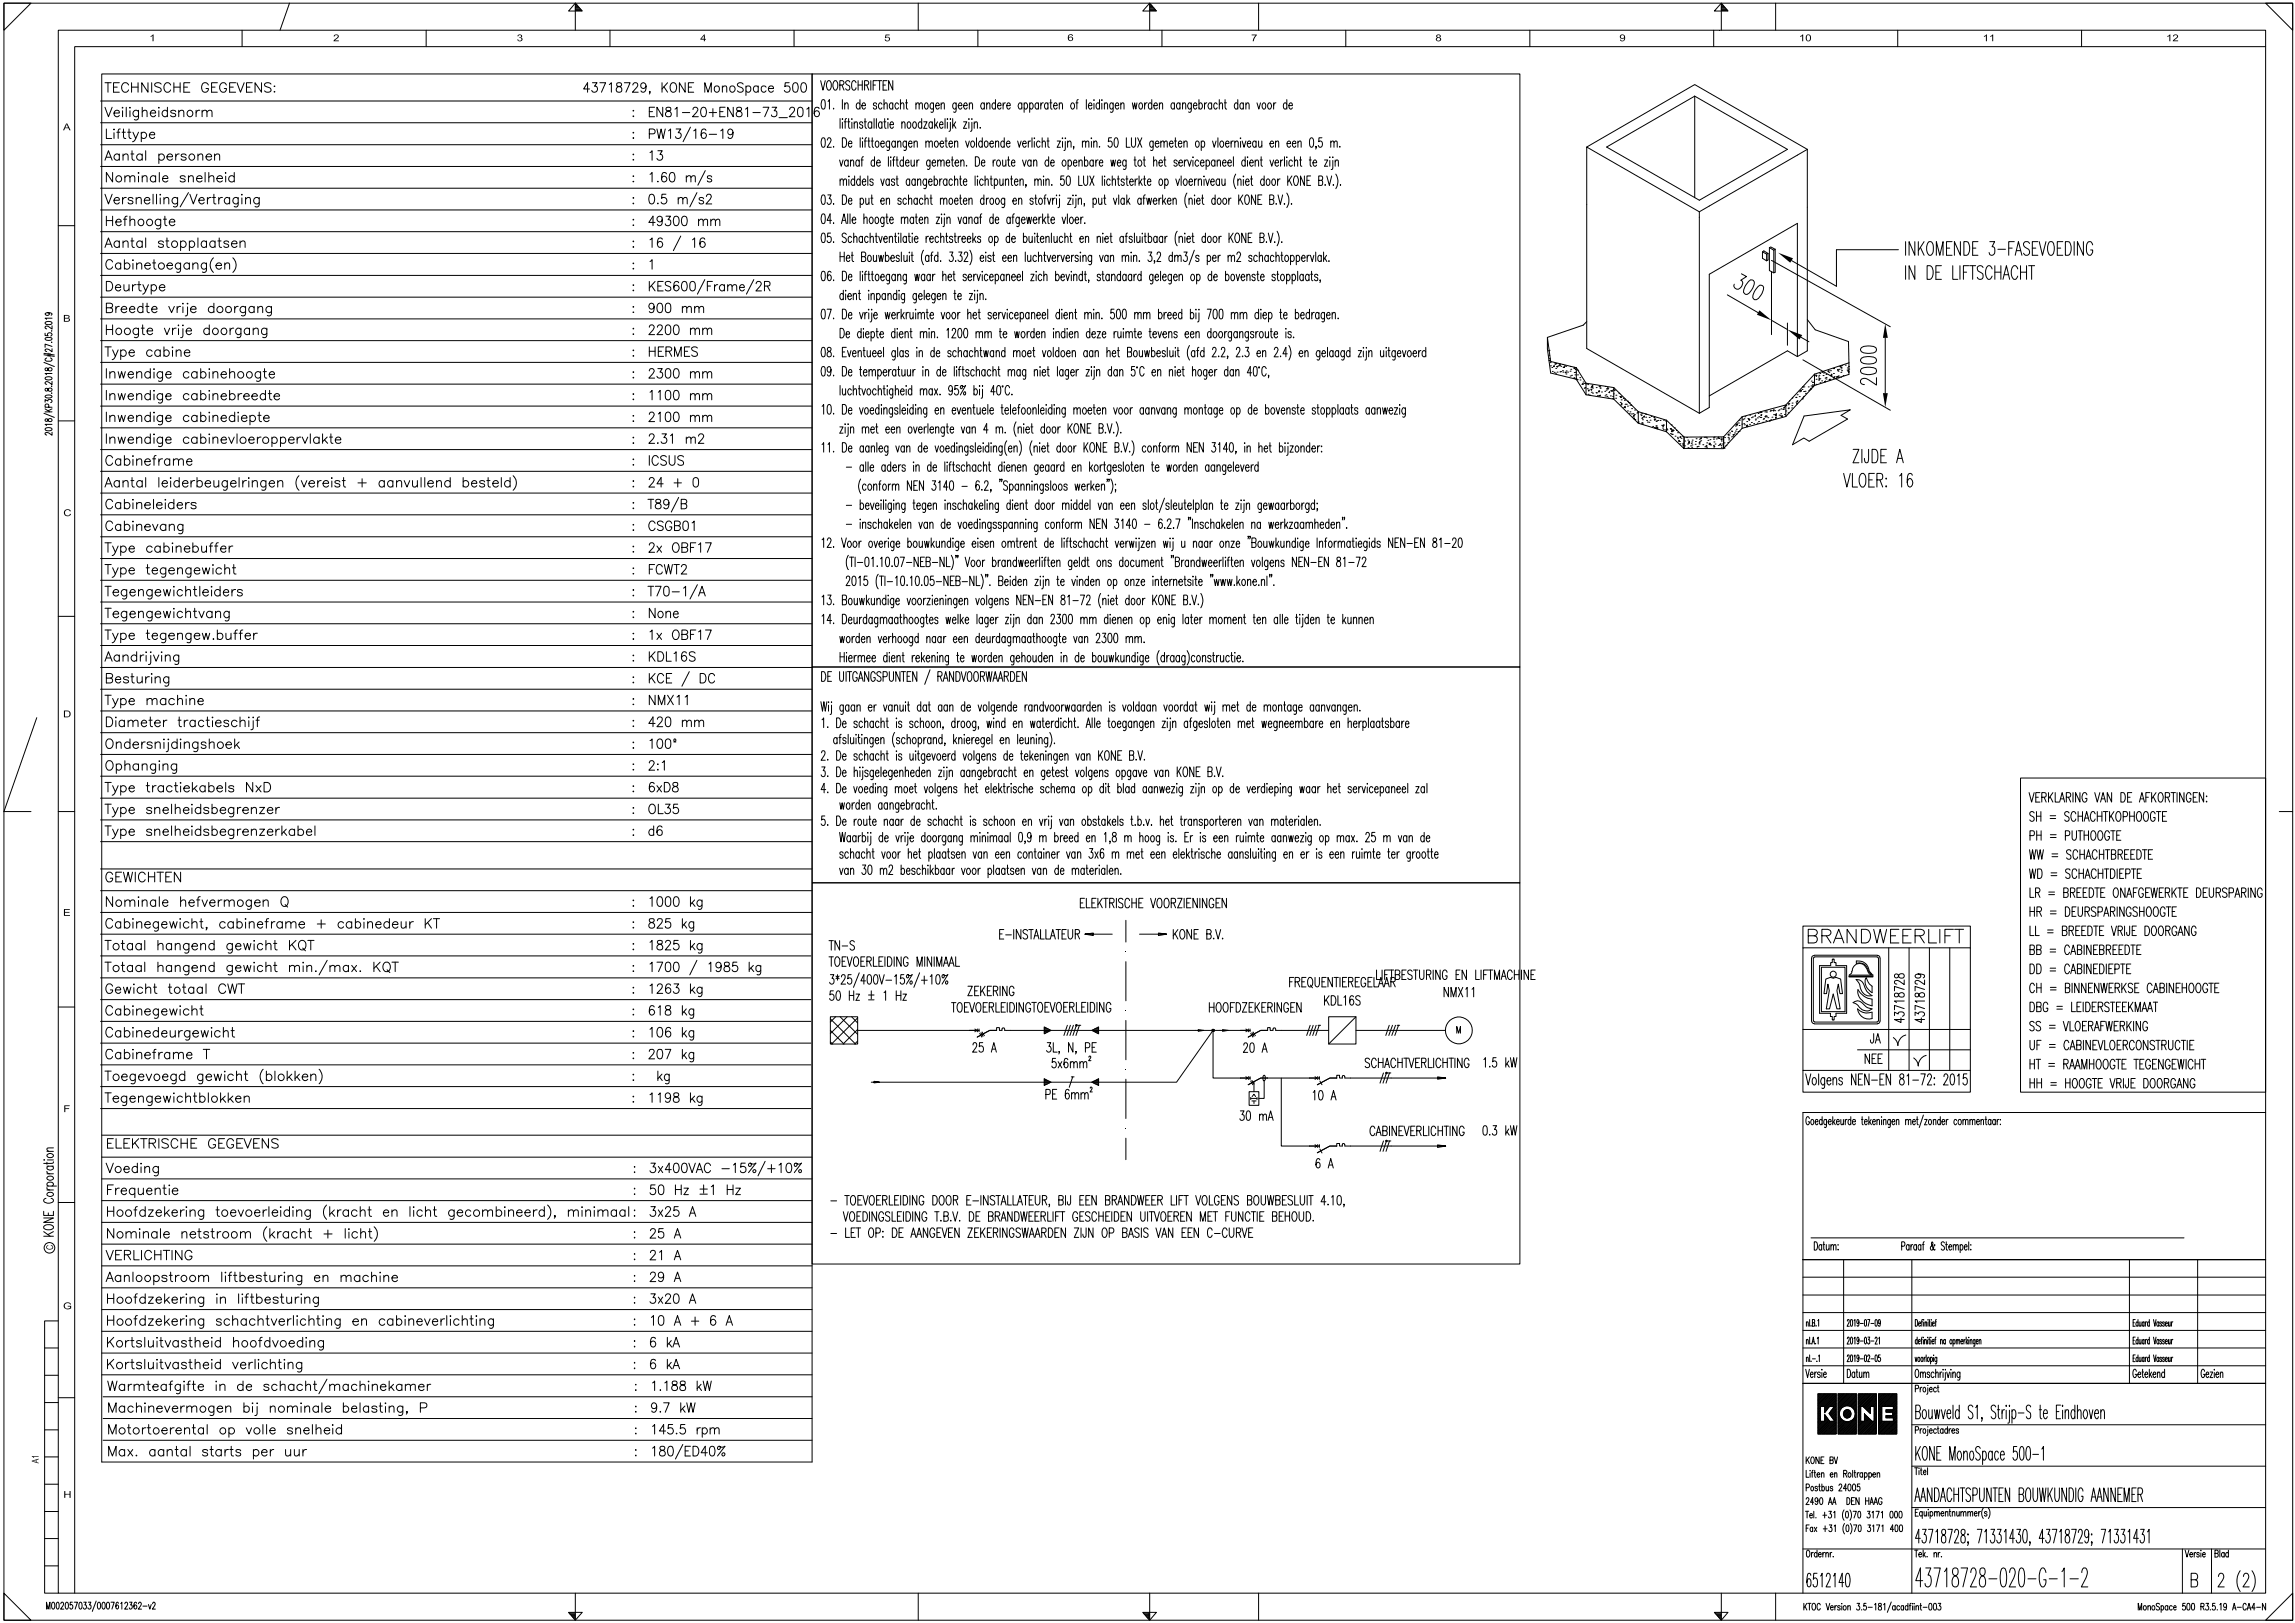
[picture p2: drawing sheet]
<svg xmlns="http://www.w3.org/2000/svg" width="840mm" height="594mm" viewBox="0 0 840 594" stroke-linecap="round" stroke-linejoin="round" font-family="sans-serif">
<g fill="none" stroke="#000" stroke-width=".37">
<path d="M1.4 1.2h838.1v591.9h-838.1zM1.4 1.2h9.9l-9.9 9.9zM21.3 11.1h808.3v572.1h-808.3zM88.6 11.1v6M106 1.2l-3.5 9.9M156 11.1v6M210.7 1.2l2.5 2.8h-5zM210.7 1.5h.3M210.7 1.7h.5M210.7 2.1h.8M210.7 2.3h1.1M210.7 2.7h1.3"/>
<path d="M210.7 2.9h1.6M210.7 3.3h1.8M210.7 3.5h2.1M210.7 3.9h2.3M210.7 1.2v9.9M223.3 11.1v6M290.7 11.1v6M336.2 1.2v9.9M358.1 11.1v6M421 1.2l2.4 2.8h-5zM421 1.2v9.9M421 1.5h.2"/>
<path d="M421 1.7h.5M421 2.1h.8M421 2.3h1.1M421 2.7h1.3M421 2.9h1.6M421 3.3h1.8M421 3.5h2.1M421 3.9h2.3M425.4 11.1v6M460.8 1.2v9.9M492.8 11.1v6M560.2 11.1v6"/>
<path d="M627.5 11.1v6M630.3 1.2l2.4 2.8h-5zM630.3 1.2v9.9M630.3 1.5h.2M630.3 1.7h.5M630.3 2.1h.7M630.3 2.3h1M630.3 2.7h1.2M630.3 2.9h1.5M630.3 3.3h1.8M630.3 3.5h2.1M630.3 3.9h2.3"/>
<path d="M650.2 1.2v9.9M694.9 11.1v6M762.2 11.1v6M829.6 1.2h9.9v9.9zM829.6 17.1h-802.3v566.1M36.8 37h260.5M37.3 27.1h260v508.1h-260zM38.4 39.3l1.3 3.4 1.4-3.4M38.4 30.3h2.3M39.5 30.3v3.5M41.6 31.9h1.3M43.7 30.3h-2.1v3.5h2.1"/>
<path d="M44.9 39.3v.3zM46.2 39.3v3.4M47.1 31.1a1.31 1.31 0 0 0-1.5-.8 1.31 1.31 0 0 0-1.1 1.3 1.56 1.56 0 0 0 .4 1.6 1.56 1.56 0 0 0 1.7 .4l.5-.7M47.6 39.3v.3zM48.2 31.9h2.3M48.2 30.3v3.5M50.5 30.3v3.5M52.1 39.3v3.4M54.2 30.3v3.5l-2.3-3.5v3.5M55.5 30.3v3.5M58 39.4h.3zM59 30.8a1.34 1.34 0 0 0-1.3-.6 1.34 1.34 0 0 0-1.1 .9l.2 .4 1.5 .6a.87 .87 0 0 1 .7 .6 .87 .87 0 0 1-.3 .9 1.63 1.63 0 0 1-2.1-.4"/>
<path d="M61.3 39.3v3.4M62.5 31.1a1.26 1.26 0 0 0-1.4-.8 1.26 1.26 0 0 0-1.1 1.3 1.53 1.53 0 0 0 .3 1.6 1.53 1.53 0 0 0 1.7 .4l.5-.7M63.7 31.9h2.3M63.7 30.3v3.5M66 30.3v3.5M67.3 31.9h1.4M69.5 30.3h-2.2v3.5h2.2M76.3 31.1a1.26 1.26 0 0 0-1.4-.8 1.26 1.26 0 0 0-1.1 1.3v.8a1.24 1.24 0 0 0 1.3 1.4 1.24 1.24 0 0 0 1.2-1.4h-.9M77.5 31.9h1.2M79.6 30.3h-2.1v3.5h2.1M82.9 31.1a1.26 1.26 0 0 0-1.4-.8 1.26 1.26 0 0 0-1.1 1.3 1.56 1.56 0 0 0 .4 1.6 1.56 1.56 0 0 0 1.7 .4l.4-1.2h-.8M84.1 31.9h1.3"/>
<path d="M86.3 30.3h-2.2v3.5h2.2M86.8 30.3l1.3 3.5 1.3-3.5M90.3 31.9h1.2M92.4 30.3h-2.1v3.5h2.1M95.8 30.3v3.5l-2.4-3.5v3.5M99.2 30.8a1.34 1.34 0 0 0-1.3-.6 1.34 1.34 0 0 0-1 .9l.1 .4 1.6 .6a.87 .87 0 0 1 .6 .6 .87 .87 0 0 1-.3 .9 1.63 1.63 0 0 1-2-.4M100.3 31.6h.4zM100.5 33.4v.4zM215.9 32.6h-2.2l1.4-2.3v3.5M216.9 30.3h1.7l-.9 1.3a1.1 1.1 0 0 1 .9 1.7 1.1 1.1 0 0 1-1.9-.2M219.6 30.3h2.1l-1.5 3.5M223.1 31l.8-.7v3.5"/>
<path d="M225.9 30.5a.73 .73 0 0 0 .3 1.1 1.13 1.13 0 0 1 1.5 1 1.13 1.13 0 0 1-1.3 1.2 1.15 1.15 0 0 1-.7-1.5 1.15 1.15 0 0 1 1.4-.7l.3-.1 .2-.7a1.14 1.14 0 0 0-1.7-.3zM228.6 30.3h2.1l-1.5 3.5M231.7 31.1l.6-.8 1 .2 .2 .5-.4 1.1-1.5 1.7h2.1M236.6 31.5a.98 .98 0 0 1-1.4 .8 .98 .98 0 0 1-.4-1.6 .98 .98 0 0 1 1.6 .1 2.48 2.48 0 0 1-.8 3l-.7-.2-.2-.4M238 33.6h-.3h.3l-.3 .8M239.7 39.3h-2v3.4h2M242.4 30.3v3.5M242.7 39.3v3.4l-2.2-3.4v3.4M243.1 31.7l1.3 2.1M244 39.4a.66 .66 0 0 0 .3 1.1 1.3 1.3 0 0 1 1.3 .6 1.3 1.3 0 0 1-.1 1.5 1.12 1.12 0 0 1-1.3 .1 1.12 1.12 0 0 1-.5-1.2 2.05 2.05 0 0 1 1.8-1.1l.1-.6a1.07 1.07 0 0 0-1.6-.4zM244.4 30.3l-2 2.3M246 30.5a1.19 1.19 0 0 1 1.7 1.1v.8a1.2 1.2 0 0 1-1.2 1.4 1.2 1.2 0 0 1-1.1-1.4v-.8z"/>
<path d="M247.1 39.9l.8-.6v3.4M250.9 30.3v3.5l-2.1-3.5v3.5M252.1 31.9h1.1M254 30.3h-1.9v3.5h1.9M257 39.4l.7-.1a1.94 1.94 0 0 1 .8 2.8l-.3 .5-.7 .1a2.26 2.26 0 0 1-.5-3.3zM258.1 33.8v-3.5l1.1 3.5 1.2-3.5v3.5M261 39.8v2.9M264.5 32.1l.4-.5h1l.2 2.2M264.5 31.5v2.3M265.5 39.3h-1.9v3.4h1.9M268.5 39.3v3.4l-2.1-3.4v3.4M269.8 39.4a.73 .73 0 0 0 .4 1.1 1.25 1.25 0 0 1 1.3 .6 1.25 1.25 0 0 1-.1 1.5 1.19 1.19 0 0 1-1.8-.5 1.61 1.61 0 0 1 1.8-1.7l.1-.6a1.14 1.14 0 0 0-1.7-.4z"/>
<path d="M272.1 30.8a1.15 1.15 0 0 0-1.2-.6 1.15 1.15 0 0 0-.9 .9l.2 .4 1.7 .9 .2 .8a1.3 1.3 0 0 1-2.1 0M273 39.9l.7-.6v3.4M273.1 31.9a1.09 1.09 0 0 1 1.6-.2 1.09 1.09 0 0 1 .1 1.5 .93 .93 0 0 1-.8 .6 .93 .93 0 0 1-.9-.6M273.1 31.5v3.4M277.6 31.9a1.11 1.11 0 0 0-1.8 .4 1.11 1.11 0 0 0 1.2 1.5l.6-.6M277.6 31.5v2.3M279.4 39.3h2.1l-1.5 3.4M280.5 31.9a1.09 1.09 0 0 0-1.6-.2 1.09 1.09 0 0 0-.1 1.5 .93 .93 0 0 0 .9 .6 .93 .93 0 0 0 .8-.6M281.3 32.4h1.9a.93 .93 0 0 0-.9-1 .93 .93 0 0 0-1 1v.3a.99 .99 0 0 0 .8 1 .99 .99 0 0 0 1.1-.5M282.7 39.3h1.7l-.9 1.2a1.1 1.1 0 0 1 .9 1.7 1.1 1.1 0 0 1-2-.1M289 30.3h-1.5l-.1 1.4a1.14 1.14 0 0 1 1.7 .1 1.14 1.14 0 0 1-.3 1.6 1.14 1.14 0 0 1-1.6-.3M290.7 30.5l.7-.2a2.17 2.17 0 0 1 0 3.5h-.3a2.47 2.47 0 0 1-.4-3.3z"/>
<path d="M292.4 39.4l.8-.1a2.17 2.17 0 0 1 0 3.4h-.3a2.47 2.47 0 0 1-.5-3.3zM293.6 30.5l.8-.2a2.06 2.06 0 0 1 0 3.5h-.4a2.47 2.47 0 0 1-.4-3.3zM295.4 39.9l.8-.6v3.4M297.3 27.1h259.2v217.1h-259.2zM299.9 39.8l-.1-.4a.99 .99 0 0 0-1.5 .5 2.08 2.08 0 0 0 .7 2.8 1.02 1.02 0 0 0 1.1-.9 1.02 1.02 0 0 0-.8-1.1 1.02 1.02 0 0 0-1.2 .8M300.5 29.5l.8 3.5 .9-3.5M301 36.6l.6-.1a2.37 2.37 0 0 1 .5 2.8l-.5 .6-.6-.1-.3-1.3zM303.2 37.1l.5-.6v3.4M303.3 29.5a1.83 1.83 0 0 1 .8 3l-.4 .5a1.71 1.71 0 0 1-.9-2.7zM305.2 39.6v.3zM305.6 29.5a1.83 1.83 0 0 1 .9 3l-.4 .5a1.71 1.71 0 0 1-1-2.7zM307.5 31.1l1.3-.1 .2-.5-.2-.8-1.3-.2v3.5"/>
<path d="M308.3 31.1l.7 1.9M308.4 36.5v3.4M309.3 38.3l.6-.7 .5 .2 .2 2.1M309.3 37.6v2.3M311.1 30a.78 .78 0 0 0-1.2-.3 .78 .78 0 0 0 .1 1.3l1.1 .6a.92 .92 0 0 1-.5 1.4l-.7-.2-.3-.3M313.4 30.3l-.5-.8h-.5a2.7 2.7 0 0 0 0 3.5 .87 .87 0 0 0 1-.9M314.2 29.5v3.5M314.2 31.1h1.5M314.9 38.2l-.3-.4a1.06 1.06 0 0 0-1.2 .7 1.06 1.06 0 0 0 .5 1.3l.5 .1 .5-.5M314.9 36.5v3.4M315.6 38.7h1.3l-.4-1.1a1.16 1.16 0 0 0-1 1.2 1.16 1.16 0 0 0 1 1.1l.4-.5M315.7 29.5v3.5"/>
<path d="M316.6 31.1l1.2-.1 .3-.5-.3-.8-1.2-.2v3.5M317.3 31.1l.8 1.9M318.9 29.5v3.5M319.7 31.1h.8M321 38.2l-.5-.6-.6 .2-.1 .4 .1 .3 1 .4v.9l-.7 .1-.4-.5M321.1 29.5h-1.4v3.5M321.3 29.5h1.5M322.1 29.5v3.5M322.9 38.2l-.4-.6a1.19 1.19 0 0 0-.9 1.2 1.19 1.19 0 0 0 .9 1.1l.4-.5M323.3 31.1h.9M323.7 38.3l.5-.7 .6 .2 .1 2.1M323.7 36.5v3.4"/>
<path d="M324.8 29.5h-1.5v3.5h1.5M326.9 38.2l-.4-.6a1.19 1.19 0 0 0-.9 1.2 1.19 1.19 0 0 0 .9 1.1l.4-.5M326.9 29.5v3.5l-1.5-3.5v3.5M326.9 37.6v2.3M329 38.2l-.5-.6a1.19 1.19 0 0 0-.8 1.2 1.19 1.19 0 0 0 .8 1.1l.5-.5M329.7 38.3l.6-.7 .5 .2 .2 2.1M329.7 36.5v3.4M331.6 37.6h.7M331.9 36.5v2.8l.1 .5 .4 .1M335.4 38.3l.5-.7 .6 .2v2.1M335.4 37.6v2.3M336.5 38.3l.6-.7 .5 .2 .1 2.1"/>
<path d="M338.8 37.8l.2-.2a1.19 1.19 0 0 1 .9 1.2 1.19 1.19 0 0 1-.9 1.1l-.5-1zM341.8 37.6l-.1 3.2-.3 .3-.5-.1M341.8 38.2l-.4-.6a1.19 1.19 0 0 0-.9 1.2 1.19 1.19 0 0 0 .9 1.1l.4-.5M342.6 38.7h1.3l-.5-1.1a1.19 1.19 0 0 0-.8 1.2 1.19 1.19 0 0 0 .8 1.1l.5-.5M344.6 38.3l.6-.7 .5 .2 .1 2.1M344.6 37.6v2.3M350.1 37.6l-.1 3.2-.3 .3-.5-.1M350.1 38.2l-.2-.4a1.06 1.06 0 0 0-1.2 .7 1.06 1.06 0 0 0 .5 1.3l.5 .1 .4-.5M350.9 38.7h1.3l-.4-1.1a1.17 1.17 0 0 0-.9 1.2 1.17 1.17 0 0 0 .9 1.1l.4-.5M352.8 38.7h1.4l-.5-1.1a1.17 1.17 0 0 0-.9 1.2 1.17 1.17 0 0 0 .9 1.1l.5-.5M354.9 38.3l.5-.7 .5 .2 .2 2.1M354.9 37.6v2.3"/>
<path d="M360.4 38.2l-.4-.6a1.16 1.16 0 0 0-.9 1.2 1.16 1.16 0 0 0 .9 1.1l.4-.5M360.4 37.6v2.3M361.3 38.3l.5-.7 .6 .2 .1 2.1M361.3 37.6v2.3M364.5 38.2l-.4-.6a1.19 1.19 0 0 0-.9 1.2 1.19 1.19 0 0 0 .9 1.1l.4-.5M364.5 36.5v3.4M365.3 38.7h1.2l-.4-1.1a1.19 1.19 0 0 0-.9 1.2 1.19 1.19 0 0 0 .9 1.1l.4-.5M367.3 37.6v2.3M368.1 37.6l-.5 .2-.3 .9M368.6 38.7h1.3l-.4-1.1a1.19 1.19 0 0 0-.9 1.2 1.19 1.19 0 0 0 .9 1.1l.4-.5M374.1 38.2l-.5-.6a1.19 1.19 0 0 0-.8 1.2 1.19 1.19 0 0 0 .8 1.1l.5-.5M374.1 37.6v2.3"/>
<path d="M375 38.2l.4-.6a1.19 1.19 0 0 1 .9 1.2 1.19 1.19 0 0 1-.9 1.1l-.4-.5M375 37.6v3.5M377 38.2l.4-.6a1.19 1.19 0 0 1 .9 1.2 1.19 1.19 0 0 1-.9 1.1l-.4-.5M377 37.6v3.5M380.2 38.2l-.4-.6a1.19 1.19 0 0 0-.8 1.2 1.19 1.19 0 0 0 .8 1.1l.4-.5M380.2 37.6v2.3M381.1 37.6v2.3M382 37.6l-.6 .2-.3 .9M383.7 38.2l-.4-.6a1.19 1.19 0 0 0-.9 1.2 1.19 1.19 0 0 0 .9 1.1l.4-.5M383.7 37.6v2.3M384.4 37.6h.7M384.7 36.5v2.8l.1 .5 .4 .1"/>
<path d="M385.7 38.7h1.4l-.5-1.1a1.19 1.19 0 0 0-.9 1.2 1.19 1.19 0 0 0 .9 1.1l.5-.5M387.9 38.3l.5-.7 .5 .2 .1 2.1M387.9 37.6v2.3M392.3 37.8a1.06 1.06 0 0 1 1.3 .7 1.06 1.06 0 0 1-.5 1.3l-.5 .1-.4-.5-.2-.7zM394 37.6h.7M394.8 36.5l-.4 .1-.1 .5v2.8M397.8 36.5v3.4M398.5 38.7h1.3l-.4-1.1a1.19 1.19 0 0 0-.9 1.2 1.19 1.19 0 0 0 .9 1.1l.4-.5M400.6 36.5v.3zM400.6 37.8v2.1M402.6 38.2l-.4-.6a1.19 1.19 0 0 0-.9 1.2 1.19 1.19 0 0 0 .9 1.1l.4-.5M402.6 36.5v3.4"/>
<path d="M403.4 36.5v.3zM403.4 37.8v2.1M404.4 38.3l.5-.7 .5 .2 .2 2.1M404.4 37.6v2.3M407.6 37.6l-.1 3.2-.3 .3-.6-.1M407.6 38.2l-.4-.6a1.19 1.19 0 0 0-.9 1.2 1.19 1.19 0 0 0 .9 1.1l.4-.5M408.3 38.7h1.3l-.4-1.1a1.19 1.19 0 0 0-.9 1.2 1.19 1.19 0 0 0 .9 1.1l.4-.5M410.4 38.3l.5-.7 .6 .2 .1 2.1M410.4 37.6v2.3M414.6 37.6l.4 2.3 .5-2.3 .4 2.3 .4-2.3M417.3 37.8l.2-.2a1.19 1.19 0 0 1 .8 1.2 1.19 1.19 0 0 1-.8 1.1l-.5-1zM419.1 37.6v2.3"/>
<path d="M420 37.6l-.6 .2-.3 .9M421.7 38.2l-.4-.6a1.19 1.19 0 0 0-.9 1.2 1.19 1.19 0 0 0 .9 1.1l.4-.5M421.7 36.5v3.4M422.5 38.7h1.3l-.5-1.1a1.19 1.19 0 0 0-.8 1.2 1.19 1.19 0 0 0 .8 1.1l.5-.5M424.5 38.3l.5-.7 .6 .2 .1 2.1M424.5 37.6v2.3M430 38.2l-.4-.6a1.19 1.19 0 0 0-.9 1.2 1.19 1.19 0 0 0 .9 1.1l.4-.5M430 37.6v2.3M432.1 38.2l-.5-.6a1.19 1.19 0 0 0-.8 1.2 1.19 1.19 0 0 0 .8 1.1l.5-.5M432.1 37.6v2.3M433 38.3l.5-.7 .5 .2 .2 2.1M433 37.6v2.3"/>
<path d="M436.2 37.6l-.1 3.2-.3 .3-.6-.1M436.2 38.2l-.4-.6a1.16 1.16 0 0 0-1 1.2 1.16 1.16 0 0 0 1 1.1l.4-.5M437 38.7h1.2l-.4-1.1a1.19 1.19 0 0 0-.8 1.2 1.19 1.19 0 0 0 .8 1.1l.4-.5M439 38.2l.4-.6a1.19 1.19 0 0 1 .9 1.2 1.19 1.19 0 0 1-.9 1.1l-.4-.5M439 36.5v3.4M441 37.6v2.3M441.9 37.6l-.5 .2-.4 .9M443.7 38.2l-.5-.6a1.17 1.17 0 0 0-.9 1.2 1.17 1.17 0 0 0 .9 1.1l.5-.5M443.7 37.6v2.3M445.7 38.2l-.4-.6a1.19 1.19 0 0 0-.9 1.2 1.19 1.19 0 0 0 .9 1.1l.4-.5M446.4 38.3l.6-.7 .5 .2 .1 2.1M446.4 36.5v3.4"/>
<path d="M448.3 37.6h.8M448.6 36.5v2.8l.1 .5 .5 .1M453.2 38.2l-.4-.6a1.19 1.19 0 0 0-.9 1.2 1.19 1.19 0 0 0 .9 1.1l.4-.5M453.2 36.5v3.4M455.3 38.2l-.2-.4a1.06 1.06 0 0 0-1.2 .7 1.06 1.06 0 0 0 .4 1.3l.5 .1 .5-.5M455.3 37.6v2.3M456.2 38.3l.5-.7 .5 .2 .2 2.1M456.2 37.6v2.3M460.2 37.6l.7 2.3 .6-2.3M462.4 37.8l.2-.2a1.19 1.19 0 0 1 .9 1.2 1.19 1.19 0 0 1-.9 1.1l-.5-1zM464.5 37.8l.1-.2a1.16 1.16 0 0 1 1 1.2 1.16 1.16 0 0 1-1 1.1l-.5-1zM466.3 37.6v2.3"/>
<path d="M467.2 37.6l-.6 .2-.3 .9M471.2 38.2l-.5-.6a1.19 1.19 0 0 0-.8 1.2 1.19 1.19 0 0 0 .8 1.1l.5-.5M471.2 36.5v3.4M471.9 38.7h1.3l-.4-1.1a1.19 1.19 0 0 0-.9 1.2 1.19 1.19 0 0 0 .9 1.1l.4-.5M620.5 35.2v37.2M36.8 44.9h260.5M36.8 53h260.5M38.4 58.6l1.3-3.4 1.4 3.4M38.9 47.2v3.5h2M38.9 57.5h1.7M41.7 47.2v.4zM41.7 41.4h2a1.02 1.02 0 0 0-1.2-1.1 1.02 1.02 0 0 0-.8 1.4 1.04 1.04 0 0 0 .8 1 1.04 1.04 0 0 0 1.2-.5"/>
<path d="M41.7 48.6v2.1M42.8 48.4h1.1M43.7 56.9a1.08 1.08 0 0 0-1.6-.2 1.08 1.08 0 0 0 0 1.6 1.08 1.08 0 0 0 1.6-.2M43.7 56.4v2.2M44 47.2l-.6 .2-.1 .5v2.8M44.7 48.4h1.2M44.9 40.5v2.2M45 57l.9-.6 .8 .1 .2 2.1M45 56.4v2.2M45.2 47.2v2.8l.2 .5 .7 .2M46.7 48.4h1.2M47.2 47.2v2.8l.2 .5 .6 .2"/>
<path d="M47.6 40.5v2.2M47.9 56.4h1.1M48.3 55.2v2.8l.2 .5 .7 .1M48.7 48.4l1 2.3 1-2.3M49.7 50.7a1.36 1.36 0 0 1-1.2 1.2M50.7 40.4v2.7a.93 .93 0 0 1-.5 .8 .93 .93 0 0 1-1-.2M50.7 40.9a1.13 1.13 0 0 0-1.7-.2 1.13 1.13 0 0 0 0 1.7 1.13 1.13 0 0 0 1.7-.2M51.7 48.9a1.09 1.09 0 0 1 1.6-.2 1.09 1.09 0 0 1 0 1.7 1.09 1.09 0 0 1-1.6-.2M51.7 48.4v3.5M52.1 41l.7-.6 .9 .1 .1 2.2M52.1 56.9a1.12 1.12 0 0 0-1.7-.2 1.12 1.12 0 0 0 0 1.6 1.12 1.12 0 0 0 1.7-.2M52.1 56.4v2.2"/>
<path d="M53.3 55.2v3.4M54.7 49.3h1.9a1.04 1.04 0 0 0-1.4-.8 1.04 1.04 0 0 0-.3 1.7 1.01 1.01 0 0 0 1.7 0M55 41.4h2a1.02 1.02 0 0 0-1.2-1.1 1.02 1.02 0 0 0-.8 1.4 1.04 1.04 0 0 0 .8 1 1.04 1.04 0 0 0 1.2-.5M58.2 56.9a1.12 1.12 0 0 1 1.6-.2 1.12 1.12 0 0 1 0 1.6 1.12 1.12 0 0 1-1.6-.2M58.2 40.5v2.2M58.2 56.4v3.4M61.1 57.4h2.1a1.1 1.1 0 0 0-1.2-1 1.1 1.1 0 0 0-1 1.1 1.1 1.1 0 0 0 1 1.1h.5l.7-.5M61.3 40.9a1.1 1.1 0 0 0-1.6-.2 1.1 1.1 0 0 0 0 1.7 1.1 1.1 0 0 0 1.6-.2M64.3 40.9a1.07 1.07 0 0 0-1.8 0l.2 .3 1.5 .5 .1 .5a1.07 1.07 0 0 1-1.8 0M64.3 56.4v2.2M65.4 41l.9-.6 .8 .1 .2 2.2M65.4 40.4v2.3"/>
<path d="M65.6 56.4a1.12 1.12 0 0 0-1.3 1M68.2 56.9a1.07 1.07 0 0 0-1.9 0l.5 .5 1.2 .3 .2 .4a1.07 1.07 0 0 1-1.9 0M71.8 40.4v2.3M72.5 57l.8-.6 .8 .1 .2 2.1M72.5 56.4v2.2M73.2 40.4a1.14 1.14 0 0 0-1.4 1M74 41l.8-.6 .8 .1 .2 2.2M74 40.4v2.3M75.4 57.4h2.1a1.1 1.1 0 0 0-1.2-1 1.1 1.1 0 0 0-1 1.1 1.1 1.1 0 0 0 1 1.1h.5l.7-.5M75.8 41l.8-.6 .9 .1 .1 2.2M78.6 57l.8-.6 .9 .1 .1 2.1M78.6 56.4v2.2"/>
<path d="M231.9 40.4v.3zM231.9 42.4v.3zM231.9 48.4v.3zM231.9 50.3v.4zM231.9 56.4v.3zM231.9 58.3v.3zM237.7 49l1.8-.1a.95 .95 0 0 0 .4-1 .95 .95 0 0 0-.8-.7h-1.4v3.5M237.7 40.9h1.2M238 55.9l.8-.7v3.4M240.5 47.2l.8 3.5 .8-3.5 .7 3.5 .8-3.5M240.9 55.2h1.6l-.9 1.3a1.08 1.08 0 0 1 .8 1.8 1.08 1.08 0 0 1-1.9-.3M244.8 47.9l.7-.7v3.5"/>
<path d="M247.6 47.2h1.7l-1 1.4a1.08 1.08 0 0 1 .9 1.7 1.08 1.08 0 0 1-1.9-.3M249.9 41.2h2.7M252.8 46.5l-2.7 5.4M253.7 40.1l.1-.5 .5-.3h.6l.5 .3a1.07 1.07 0 0 1-.3 1.4l-1.5 1.7h2.1M254 47.9l.8-.7v3.5M258.5 47.7l-.2-.3-.7-.2a2.05 2.05 0 0 0-.7 3 .98 .98 0 0 0 1.5 0 .98 .98 0 0 0-.3-1.5 .98 .98 0 0 0-1.4 .8M259.7 41.2h2.7M259.7 49.2h2.7M263.6 40.9h1.2M263.9 47.9l.8-.7v3.5M268.4 48.4a.98 .98 0 0 1-1.4 .8 .98 .98 0 0 1-.3-1.5 .98 .98 0 0 1 1.5 0 2.48 2.48 0 0 1-.7 3l-.8-.2-.1-.3M275.7 41.2h2.7"/>
<path d="M285.2 43.1h3.1M289.1 40.1l.6-.8 1 .1 .2 .5-.4 1.1-1.5 1.7h2.1M301 50.6l.6-.2a2.37 2.37 0 0 1 .5 2.8l-.2 .5-.6 .2a2.91 2.91 0 0 1-.3-3.3zM302.9 51.3l.5-.9 .6 .2 .3 .5-.3 1.1-1.1 1.7h1.5M305.2 53.6v.3zM307.4 58.6l.6 2.2 .7-2.2M307.6 43.4v3.6M308.4 43.4v.3zM308.4 50.4h.8a2.29 2.29 0 0 1 0 3.5h-.8zM308.4 44.8v2.2M309.1 44.6h.8M310 43.4l-.5 .2v.5v2.9"/>
<path d="M310.4 44.6h.7M310.6 59.1l-.3-.4a1.06 1.06 0 0 0-1.2 .7 1.06 1.06 0 0 0 .4 1.3l.5 .1 .6-.4M310.6 58.6v2.2M310.6 52.6h1.3l-.1-.7-.3-.3a1.19 1.19 0 0 0-.9 1.2 1.19 1.19 0 0 0 .9 1.1l.4-.5M310.7 43.4v2.9l.1 .5 .4 .2M311.4 59.2l.5-.6 .5 .1 .2 2.1M311.4 58.6v2.2M311.9 43.4v.3zM311.9 44.8v2.2M312.8 45.3l.6-.7 .5 .2v2.2M312.8 44.6v2.4M314.6 59.1l-.4-.5a1.19 1.19 0 0 0-.9 1.1 1.19 1.19 0 0 0 .9 1.1l.4-.4"/>
<path d="M314.6 58.6v2.2M315 50.4v3.5M315.3 58.6h.8M315.8 50.4v.4zM315.8 51.8v2.1M315.9 45.1l-.4-.5h-.4l-.4 .5 .3 .5 .8 .3v.9l-.7 .2-.4-.5M316.1 57.4l-.4 .1-.1 .6v2.7M316.5 44.6h.7M316.5 51.6h.7M316.7 43.4v2.9l.2 .5 .4 .2M317.3 50.4l-.4 .2-.2 .5v2.8M317.8 51.6h.7"/>
<path d="M318.1 50.4v2.8l.1 .5 .4 .2M319 51.6h.8M319.2 45.1l-.5-.5a1.25 1.25 0 0 0-.9 1.2 1.25 1.25 0 0 0 .9 1.2l.5-.5M319.2 44.6v2.4M319.4 50.4v2.8v.5l.5 .2M320 43.4v3.6M320.2 59.1l-.4-.5a1.19 1.19 0 0 0-.9 1.1 1.19 1.19 0 0 0 .9 1.1l.4-.4M320.2 57.4v3.4M320.5 52l.5-.4a1.19 1.19 0 0 1 .8 1.2 1.19 1.19 0 0 1-.8 1.1l-.5-.5zM320.9 43.4v3.6M321 59.6h1.3l-.2-.9a1.06 1.06 0 0 0-1.2 .7 1.06 1.06 0 0 0 .4 1.3l.5 .1 .5-.4M322.5 52.6h1.3l-.1-.7-.4-.3a1.19 1.19 0 0 0-.8 1.2 1.19 1.19 0 0 0 .8 1.1l.5-.5"/>
<path d="M322.9 45.1l-.4-.5a1.25 1.25 0 0 0-.9 1.2 1.25 1.25 0 0 0 .9 1.2l.4-.5M322.9 44.6v2.4M323.6 44.6h.8M323.9 43.4v2.9l.1 .5 .4 .2M325.1 43.4v.3zM325.1 44.8v2.2M325.3 57.4v3.4M325.7 51.6l-.1 3.2-.3 .3-.5-.2M325.7 52l-.4-.4a1.19 1.19 0 0 0-.9 1.2 1.19 1.19 0 0 0 .9 1.1l.4-.5M325.9 45.6h1.3l-.5-1-.6 .2-.1 .3v1.4l.4 .5h.3l.5-.5M326.1 57.4v.3zM326.1 58.7v2.1"/>
<path d="M326.8 58.6h.8M327.7 57.4l-.5 .1v.6v2.7M327.8 52l-.2-.2a.54 .54 0 0 0-.6-.2 .54 .54 0 0 0-.4 .4l-.1 .9 .3 .8 .5 .2 .5-.5M327.8 51.6v2.3M328.1 58.6h.7M328.4 57.4v2.9l.1 .4 .5 .1M328.7 52.2l.5-.6 .5 .2 .2 2.1M328.7 51.6v2.3M330.2 45.3l.5-.7 .5 .2 .2 2.2M330.2 44.6v2.4M330.8 59.1l-.4-.5a1.19 1.19 0 0 0-.9 1.1 1.19 1.19 0 0 0 .9 1.1l.4-.4M330.8 57.4v3.4"/>
<path d="M331.6 59.6h1.2l-.1-.9a1.06 1.06 0 0 0-1.3 .7 1.06 1.06 0 0 0 .5 1.3 .54 .54 0 0 0 .5 .1 .54 .54 0 0 0 .4-.4M331.9 51.6l-.1 3.2-.3 .3-.5-.2M331.9 52l-.4-.4a1.19 1.19 0 0 0-.9 1.2 1.19 1.19 0 0 0 .9 1.1l.4-.5M332.4 44.8l.3-.2a1.25 1.25 0 0 1 .8 1.2 1.25 1.25 0 0 1-.8 1.2l-.6-1.1zM332.7 52.6h1.2l-.1-.7-.3-.3a1.19 1.19 0 0 0-.9 1.2 1.19 1.19 0 0 0 .9 1.1l.4-.5M333.6 58.6l.2 2.1 .5 .1 .5-.5M334.7 44.6l.6 .2 .2 .8-.1 .9-.4 .5a1.38 1.38 0 0 1-.3-2.4zM334.7 52.2l.6-.6 .5 .2 .1 2.1M334.7 51.6v2.3M334.8 58.6v2.2M335.7 58.6v2.2M336.5 58.6l-.5 .1-.3 .9"/>
<path d="M337.5 45.1l-.4-.5a1.25 1.25 0 0 0-.9 1.2 1.25 1.25 0 0 0 .9 1.2l.4-.5M337.5 43.4v3.6M338.2 44.6h1.2l-1.2 2.4h1.2M339 52.2l.6-.6 .5 .2 .1 2.1M339 51.6v2.3M340.2 52.2l.6-.6 .5 .2 .1 2.1M340.5 58.6l-.1 3.1-.3 .3-.5-.1M340.5 59.1l-.4-.5a1.19 1.19 0 0 0-.8 1.1 1.19 1.19 0 0 0 .8 1.1l.4-.4M341.3 59.6h1.3l-.5-1a1.19 1.19 0 0 0-.8 1.1 1.19 1.19 0 0 0 .8 1.1l.5-.4M341.4 45.1l-.4-.5a1.25 1.25 0 0 0-.9 1.2 1.25 1.25 0 0 0 .9 1.2l.4-.5M341.4 44.6v2.4M342.2 52l.3-.2a.54 .54 0 0 1 .5-.2 .54 .54 0 0 1 .4 .4l.2 .9-.6 1-.8-.5z"/>
<path d="M342.2 43.4v3.6M342.7 45.6l.7 1.4M343.3 59.2l.6-.6 .5 .1 .1 2.1M343.3 44.6l-1.1 1.7M343.3 58.6v2.2M344 45.6h1.3l-.5-1a1.25 1.25 0 0 0-.8 1.2 1.25 1.25 0 0 0 .8 1.2l.5-.5M344.2 52.6h1.3l-.4-1a1.16 1.16 0 0 0-1 1.2 1.16 1.16 0 0 0 1 1.1l.4-.5M344.5 59.2l.6-.6 .5 .1 .1 2.1M346 43.4v3.6M346 51.6h.8M346.4 50.4v2.8l.1 .5 .4 .2M346.5 59.6h1.2l-.1-.9a1.06 1.06 0 0 0-1.2 .7 1.06 1.06 0 0 0 .4 1.3 .54 .54 0 0 0 .5 .1 .54 .54 0 0 0 .4-.4"/>
<path d="M346.9 43.4v.3zM346.9 44.8v2.2M347.5 52.6h1.2v-.7l-.4-.3a1.19 1.19 0 0 0-.8 1.2 1.19 1.19 0 0 0 .8 1.1l.4-.5M348 43.4v.3zM348 44.8v2.7l-.1 .4-.4 .2M348.3 58.6h.8M348.7 57.4v2.9v.4l.5 .1M348.8 43.4v3.6M349.2 45.6l.8 1.4M349.5 52.2l.5-.6 .6 .2 .1 2.1M349.5 51.6v2.3M349.7 59.6h1.3l-.4-1a1.17 1.17 0 0 0-.9 1.1 1.17 1.17 0 0 0 .9 1.1l.4-.4"/>
<path d="M349.9 44.6l-1.1 1.7M351.8 59.2l.5-.6 .5 .1 .2 2.1M351.8 58.6v2.2M352.8 44.6h1.2l-1.2 2.4h1.2M353.6 51.6l.6 2.3 .7-2.3M354.8 43.4v.3zM354.8 44.8v2.2M355.5 52l.4-.4a1.16 1.16 0 0 1 1 1.2 1.16 1.16 0 0 1-1 1.1l-.4-.5zM355.9 43.4v.3zM355.9 44.8v2.7l-.1 .4-.5 .2M356.7 45.3l.6-.7 .5 .2 .1 2.2M356.7 44.6v2.4"/>
<path d="M357.1 57.4h.8a2.29 2.29 0 0 1 0 3.4h-.8zM357.5 50.4v3.5M358.9 46.6v.4zM359.3 59.6h1.3l-.4-1a1.19 1.19 0 0 0-.9 1.1 1.19 1.19 0 0 0 .9 1.1l.4-.4M359.7 52l-.5-.4a1.16 1.16 0 0 0-.9 1.2 1.16 1.16 0 0 0 .9 1.1l.5-.5M359.7 50.4v3.5M360.7 51.8l.2-.2a1.19 1.19 0 0 1 .9 1.2 1.19 1.19 0 0 1-.9 1.1l-.5-1zM362.5 52.6h1.2l-.1-.7-.3-.3a1.19 1.19 0 0 0-.9 1.2 1.19 1.19 0 0 0 .9 1.1l.4-.5M363.6 58.6v2.2M364.5 52.2l.5-.6 .6 .2 .1 2.1M364.5 58.6l-.5 .1-.4 .9M364.5 51.6v2.3"/>
<path d="M365.3 58.7l.2-.1a1.19 1.19 0 0 1 .9 1.1 1.19 1.19 0 0 1-.9 1.1 1.42 1.42 0 0 1-.2-2.1zM367.1 58.6l.1 2.1 .5 .1 .6-.5M367.7 52l-.4-.4a1.19 1.19 0 0 0-.9 1.2 1.19 1.19 0 0 0 .9 1.1l.4-.5M367.7 50.4v3.5M368.3 58.6v2.2M368.5 52.6h1.3l-.2-.8a.54 .54 0 0 0-.6-.2 .54 .54 0 0 0-.4 .4l-.1 .9 .3 .8 .5 .2 .5-.5M368.9 58.6h.8M369.2 57.4v2.9l.1 .4 .5 .1M370.3 59.6h1.3l-.4-1a1.19 1.19 0 0 0-.9 1.1 1.19 1.19 0 0 0 .9 1.1l.4-.4M372.6 51.6l.6 2.3 .7-2.3M374.4 52.6h1.3l-.4-1a1.16 1.16 0 0 0-.9 1.2 1.16 1.16 0 0 0 .9 1.1l.4-.5M374.4 58.6l.7 2.2 .6-2.2"/>
<path d="M376.5 51.6v2.3M377.4 51.6l-.6 .2-.3 .8M377.5 59.1l-.4-.5a1.19 1.19 0 0 0-.8 1.1 1.19 1.19 0 0 0 .8 1.1l.4-.4M377.5 58.6v2.2M377.9 50.4v3.5M378.5 59.2l.5-.6 .5 .1 .1 2.1M378.5 58.6v2.2M378.7 50.4v.4zM378.7 51.8v2.1M380.8 52l-.4-.4a1.16 1.16 0 0 0-.9 1.2 1.16 1.16 0 0 0 .9 1.1l.4-.5M381.6 52.2l.5-.6 .5 .2 .2 2.1M381.6 50.4v3.5"/>
<path d="M383.4 51.6h.7M383.7 50.4v2.8l.1 .5 .4 .2M384 59.1l-.5-.5a1.17 1.17 0 0 0-.9 1.1 1.17 1.17 0 0 0 .9 1.1l.5-.4M384 57.4v3.4M384.7 59.6h1.3l-.4-1a1.19 1.19 0 0 0-.9 1.1 1.19 1.19 0 0 0 .9 1.1l.4-.4M387.1 51.6h1.2l-1.2 2.3h1.2M388.9 50.6h.2zM389 51.8v2.1M389.2 58.7a1.06 1.06 0 0 1 1.2 .7 1.06 1.06 0 0 1-.4 1.3 .54 .54 0 0 1-.6 .1 .54 .54 0 0 1-.4-.4l-.1-.8zM390.1 50.4v.4zM390.1 51.8v2.6l-.1 .5-.4 .2M390.9 52.2l.6-.6 .5 .2 .2 2.1"/>
<path d="M390.9 51.6v2.3M391.1 59.1l.4-.5a1.19 1.19 0 0 1 .9 1.1 1.19 1.19 0 0 1-.9 1.1l-.4-.4M391.1 58.6v3.4M393 59.6h1.3l-.4-1a1.19 1.19 0 0 0-.9 1.1 1.19 1.19 0 0 0 .9 1.1l.4-.4M393.2 53.7l-.1 .2v-.3l-.1 1M395.1 59.2l.5-.6 .6 .1v2.1M395.1 58.6v2.2M396.3 52.2l.6-.6 .5 .2 .1 2.1M396.3 51.6v2.3M397.1 59.1l.4-.5a1.19 1.19 0 0 1 .9 1.1 1.19 1.19 0 0 1-.9 1.1l-.4-.4M397.1 57.4v3.4M397.5 52.2l.6-.6 .5 .2 .1 2.1"/>
<path d="M399.5 50.6h.2zM399.6 51.8v2.1M400.3 59.1l-.2-.4a1.06 1.06 0 0 0-1.2 .7 1.06 1.06 0 0 0 .5 1.3 .54 .54 0 0 0 .5 .1 .54 .54 0 0 0 .4-.4M400.3 58.6v2.2M400.5 52.2l.5-.6 .5 .2 .2 2.1M400.5 51.6v2.3M401.2 58.6v2.2M402.1 58.6l-.6 .1-.3 .9M402.5 59.6h1.3l-.4-1a1.19 1.19 0 0 0-.9 1.1 1.19 1.19 0 0 0 .9 1.1l.4-.4M402.6 53.6v.3zM406.7 58.6l.5 2.2 .4-2.2 .4 2.2 .4-2.2M407 50.4h-1l-.2 1.5 .2-.1a.77 .77 0 0 1 1.2 .2v.6a1.03 1.03 0 0 1-.9 1.3l-.6-.7"/>
<path d="M408.3 50.6h.8l.3 1.3a2.16 2.16 0 0 1-.6 2h-.3a3.1 3.1 0 0 1-.2-3.3zM409.1 59.6h1.3l-.4-1a1.19 1.19 0 0 0-.9 1.1 1.19 1.19 0 0 0 .9 1.1l.4-.4M412.3 58.6l-.1 3.1-.3 .3-.6-.1M412.3 59.1l-.4-.5a1.19 1.19 0 0 0-.9 1.1 1.19 1.19 0 0 0 .9 1.1l.4-.4M412.4 50.4v3.5h1.4M414.3 50.4l.1 3 .6 .5 .5-.2 .3-.8v-2.5M415.2 58.6h.8M415.5 57.4v2.9l.1 .4 .5 .1M416.6 50.4l1.5 3.5M417.2 58.6a1.17 1.17 0 0 1 .9 1.1 1.17 1.17 0 0 1-.9 1.1l-.6-.9 .1-.8zM418.1 50.4l-1.5 3.5M418.6 58.6h.8"/>
<path d="M418.9 57.4v2.9l.1 .4 .4 .1M422.2 51.6l-.1 3.2-.3 .3-.5-.2M422.2 52l-.4-.4a1.19 1.19 0 0 0-.9 1.2 1.19 1.19 0 0 0 .9 1.1l.4-.5M422.4 59.2l.5-.6 .5 .1 .2 2.1M422.4 57.4v3.4M423 52.6h1.3l-.5-1a1.19 1.19 0 0 0-.8 1.2 1.19 1.19 0 0 0 .8 1.1l.5-.5M424.3 59.6h1.3l-.4-1a1.19 1.19 0 0 0-.9 1.1 1.19 1.19 0 0 0 .9 1.1l.4-.4M425 52.2l.6-.6 .5 .2 .1 2.1M425 51.6v2.3M426.1 58.6h.8M426.2 52.2l.6-.6 .5 .2 .1 2.1M426.5 57.4v2.9v.4l.5 .1"/>
<path d="M428.2 52.6h1.3l-.4-1a1.16 1.16 0 0 0-1 1.2 1.16 1.16 0 0 0 1 1.1l.4-.5M430 51.6h.8M430.4 50.4v2.8v.5l.5 .2M431 59.1a.66 .66 0 0 0-1.1-.4v.7l.8 .3 .3 .7a.68 .68 0 0 1-1.1 .3v-.3M431.5 52.6h1.2l-.1-.7-.3-.3a1.19 1.19 0 0 0-.9 1.2 1.19 1.19 0 0 0 .9 1.1l.4-.5M431.6 59.6h1.4l-.3-.9a1.06 1.06 0 0 0-1.2 .7 1.06 1.06 0 0 0 .5 1.3l.5 .1 .5-.4M433.5 52.2l.5-.6 .6 .2 .1 2.1M433.5 51.6v2.3M433.7 58.6v2.2M434.6 58.6l-.6 .1-.3 .9M434.8 58.6l.7 2.2 .7-2.2M436.8 57.4v.3z"/>
<path d="M436.8 58.7v2.1M438 51.8l.2-.2a1.19 1.19 0 0 1 .9 1.2 1.19 1.19 0 0 1-.9 1.1l-.5-1zM438.9 59.1l-.4-.5a1.17 1.17 0 0 0-1 1.1 1.17 1.17 0 0 0 1 1.1l.4-.4M439.5 59.6h1.4l-.5-1a1.17 1.17 0 0 0-.9 1.1 1.17 1.17 0 0 0 .9 1.1l.5-.4M439.8 52l.5-.4a1.19 1.19 0 0 1 .8 1.2 1.19 1.19 0 0 1-.8 1.1l-.5-.5M439.8 51.6v3.5M441.6 59.1l.2-.4a1.06 1.06 0 0 1 1.2 .7 1.06 1.06 0 0 1-.4 1.3 .54 .54 0 0 1-.6 .1 .54 .54 0 0 1-.4-.4M441.6 58.6v3.4M444 51.6l.6 2.3 .7-2.3M444.8 59.1l-.4-.5a1.17 1.17 0 0 0-.9 1.1 1.17 1.17 0 0 0 .9 1.1l.4-.4M444.8 58.6v2.2M445.7 59.2l.5-.6 .6 .1 .1 2.1"/>
<path d="M445.7 58.6v2.2M445.9 50.4v3.5M447 51.8l.2-.2a1.19 1.19 0 0 1 .9 1.2 1.19 1.19 0 0 1-.9 1.1l-.6-1zM447.6 59.6h1.3l-.4-1a1.19 1.19 0 0 0-.9 1.1 1.19 1.19 0 0 0 .9 1.1l.4-.4M448.7 52.6h1.3l-.1-.7-.3-.3a1.19 1.19 0 0 0-.9 1.2 1.19 1.19 0 0 0 .9 1.1l.4-.5M449.6 59.6h1.2l-.4-1a1.19 1.19 0 0 0-.8 1.1 1.19 1.19 0 0 0 .8 1.1l.4-.4M450.8 51.6v2.3M451.6 51.6l-.8 .4v.6M451.6 57.4v3.4M452.1 52.2l.6-.6 .5 .2 .2 2.1M452.1 51.6v2.3M454.1 50.6h.2z"/>
<path d="M454.2 51.8v2.1M454.8 51.6l.7 2.3 .7-2.3M455.9 59.1l-.4-.5a1.19 1.19 0 0 0-.8 1.1 1.19 1.19 0 0 0 .8 1.1l.4-.4M455.9 57.4v3.4M456.7 52.6h1.3l-.1-.7-.4-.3a1.19 1.19 0 0 0-.8 1.2 1.19 1.19 0 0 0 .8 1.1l.5-.5M456.8 57.4v.3zM456.8 58.7v2.1M457.5 59.6h1.4l-.5-1a1.19 1.19 0 0 0-.9 1.1 1.19 1.19 0 0 0 .9 1.1l.5-.4M459.6 59.2l.6-.6 .5 .1 .1 2.1M459.6 58.6v2.2M459.9 52l-.4-.4a1.19 1.19 0 0 0-.9 1.2 1.19 1.19 0 0 0 .9 1.1l.4-.5M459.9 51.6v2.3"/>
<path d="M460.8 51.6l.1 2.1 .5 .2 .6-.7M461.4 58.6h.8M461.8 57.4v2.9l.1 .4 .4 .1M462 51.6v2.3M465 52.6h1.3l-.2-.8a.54 .54 0 0 0-.6-.2 .54 .54 0 0 0-.3 .4l-.2 .9 .3 .8 .5 .2 .5-.5M465 58.6l.7 2.2 .6-2.2M466.9 59.6h1.2l-.4-1a1.19 1.19 0 0 0-.9 1.1 1.19 1.19 0 0 0 .9 1.1l.4-.4M467 52.2l.6-.6 .5 .2 .1 2.1M467 51.6v2.3M468.9 58.6v2.2M469.7 58.6l-.5 .1-.3 .9M470.3 57.4v3.4"/>
<path d="M471.2 57.4v.3zM471.2 58.7v2.1M471.3 52.6h1.2l-.1-.7-.3-.3a1.19 1.19 0 0 0-.9 1.2 1.19 1.19 0 0 0 .9 1.1l.4-.5M473.2 52.6h1.3l-.1-.7-.4-.3a1.19 1.19 0 0 0-.8 1.2 1.19 1.19 0 0 0 .8 1.1l.5-.5M473.2 59.1l-.4-.5a1.19 1.19 0 0 0-.9 1.1 1.19 1.19 0 0 0 .9 1.1l.4-.4M474 59.2l.5-.6 .6 .1v2.1M474 57.4v3.4M475.2 52.2l.6-.6 .5 .2 .1 2.1M475.2 51.6v2.3M475.8 58.6h.8M476.2 57.4v2.9v.4l.5 .1M479.4 58.6h.7"/>
<path d="M479.7 57.4v2.9l.1 .4 .4 .1M479.8 50.6l.5-.2a2.52 2.52 0 0 1 0 3.5h-.2a2.91 2.91 0 0 1-.3-3.3zM480.7 59.6h1.4l-.4-1a1.17 1.17 0 0 0-1 1.1 1.17 1.17 0 0 0 1 1.1l.4-.4M481.9 53.7l-.1 .2v-.3v1M484 50.4h-1.1v1.4a.75 .75 0 0 1 1.2 .2l.1 .9-.3 .8-.6 .2-.6-.7M485 58.6h1.2l-1.2 2.2h1.2M486.9 57.4v.3zM486.9 58.7v2.1M487.3 52.2l.5-.6 .6 .2v2.1M487.3 51.6v2.3M488 57.4v.3zM488 58.7l-.1 3.2-.5 .1"/>
<path d="M488.4 52.2l.5-.6 .6 .2 .1 2.1M488.9 59.2l.5-.6 .6 .1 .1 2.1M488.9 58.6v2.2M490.6 53.6v.3zM581 53.8l39.5-22.8 41.3 23.7M588.3 53.8l32.2-18.6 34 19.5-32.3 18.6zM661.8 54.7l-39.6 22.8v73.8M661.8 54.7v73.7l-3.7 2.1-3.6-2.1-28.6 16.5M36.8 60.9h260.5M36.8 68.9h260.5M36.8 76.9h260.5M38.4 71.1l1.3 3.5 1.4-3.5"/>
<path d="M38.9 79.1v3.5M41.2 63.1v3.5l-2.3-3.5v3.5M41.2 79.1v3.5M41.7 73.3h2a1.02 1.02 0 0 0-1.2-1.1 1.02 1.02 0 0 0-.8 1.4 1.04 1.04 0 0 0 .8 1 1.04 1.04 0 0 0 1.2-.5M44.9 72.3v2.3M45.7 65l.9-.7 .8 .2 .2 2.1M45.7 64.3v2.3M46.2 72.3a1.14 1.14 0 0 0-1.3 1M46.6 79.1l-.7 .2-.2 .4v2.9M47.6 65l.7-.7 .9 .2 .2 2.1M47.6 79.1v3.5M48.7 72.8a1.01 1.01 0 0 0-1.8 0l.2 .3 1.4 .5 .2 .5a1.01 1.01 0 0 1-1.8 0"/>
<path d="M49.9 73l.8-.7 .9 .1 .1 2.2M49.9 72.3v2.3M50.7 63.1v.4zM50.7 64.5v2.1M52.1 65l.7-.7 .9 .2 .1 2.1M52.1 64.3v2.3M52.8 73.3h2.1a1.09 1.09 0 0 0-1.6-.9 1.09 1.09 0 0 0-.3 1.7 1.07 1.07 0 0 0 1.9 0M56 71.1v3.5M57 64.8a1.1 1.1 0 0 0-1.6-.1 1.1 1.1 0 0 0 0 1.6 1.1 1.1 0 0 0 1.6-.1M57 64.3v2.3M57.3 71.1v3.5M58.3 63.1v3.5"/>
<path d="M58.5 71.3h.3zM58.7 72.4v2.2M59.5 65.3h2a1.02 1.02 0 0 0-1.2-1.1 1.02 1.02 0 0 0-.8 1.5 1.08 1.08 0 0 0 .8 .9 1.08 1.08 0 0 0 1.2-.4M60 73l.9-.7 .7 .1 .2 2.2M60 72.3v2.3M60.4 79.1v2.8l.1 .5 .6 .2M65 72.3v2.7a.94 .94 0 0 1-1.5 .6M65 72.8a1.13 1.13 0 0 0-1.6-.2 1.13 1.13 0 0 0 0 1.7 1.13 1.13 0 0 0 1.6-.2M67.8 64.8a1.07 1.07 0 0 0-1.8 0l.1 .4 1.5 .5 .2 .5a1.19 1.19 0 0 1-1.8 0M69 65l.8-.7 .8 .2 .2 2.1M69 64.3v2.3M69 70.5l-3 5.2"/>
<path d="M69.5 71.1l1.3 3.5 1.3-3.5M72 65.3h2a1.1 1.1 0 0 0-1.2-.9 1.1 1.1 0 0 0-1 1.1 1.1 1.1 0 0 0 1 1.1l1.2-.4M72.8 73.3h2a1.01 1.01 0 0 0-1.2-1.1 1.01 1.01 0 0 0-.8 1.4 1.04 1.04 0 0 0 .8 1 1.04 1.04 0 0 0 1.2-.5M75.1 63.1v3.5M75.9 72.3v2.3M76.5 65l.8-.7 .8 .2 .2 2.1M76.5 63.1v3.5M77.3 72.3a1.14 1.14 0 0 0-1.4 1M77.8 72.3h1.1M78.3 71.1l.1 3.4 .7 .1M79.4 65.3h2a1.1 1.1 0 0 0-1.1-.9 1.1 1.1 0 0 0-1 1.1 1.1 1.1 0 0 0 1 1.1l1.1-.4M80.1 72.3v2.3"/>
<path d="M81.4 72.3a1.14 1.14 0 0 0-1.3 1M82.6 63.1v.4zM82.6 64.5v2.1M84.1 72.8a1.1 1.1 0 0 0-1.6-.1 1.1 1.1 0 0 0 0 1.6 1.1 1.1 0 0 0 1.6-.2M84.1 72.3v2.3M85.8 64.8a1.13 1.13 0 0 0-1.7-.1 1.13 1.13 0 0 0 0 1.6 1.13 1.13 0 0 0 1.7-.1M85.8 63.1v3.5M87.2 72.3l-.2 3.1-.4 .3-.8-.1M87.2 72.8a1.1 1.1 0 0 0-1.6-.1 1.1 1.1 0 0 0 0 1.6 1.1 1.1 0 0 0 1.6-.2M88.6 71.1v.3zM88.6 72.4v2.2M89.9 73l.9-.7 .7 .1 .2 2.2"/>
<path d="M89.9 72.3v2.3M94.9 72.3v2.7a.94 .94 0 0 1-1.5 .6M94.9 72.8a1.13 1.13 0 0 0-1.7-.2 1.13 1.13 0 0 0 0 1.7 1.13 1.13 0 0 0 1.7-.2M231.7 66.4h.4zM231.9 64.3v.4zM231.9 72.3v.3zM231.9 74.3v.3zM238 71.3l.8-.2a2.14 2.14 0 0 1 0 3.5h-.3a1.99 1.99 0 0 1-.8-2.8zM238 63.8l.8-.7v3.5M240.7 66.4h.3zM240.7 74.5h.3zM243.8 71.1h-1.4l-.2 1.5a1.14 1.14 0 0 1 1.7 .1 1.14 1.14 0 0 1-.2 1.6 1.14 1.14 0 0 1-1.6-.3"/>
<path d="M243.8 79.1h1.7l-.9 1.3a1.1 1.1 0 0 1 .9 1.7 1.1 1.1 0 0 1-1.9-.2M244 63.6a.87 .87 0 0 0-1.3-.3 2.22 2.22 0 0 0 .4 3.3 1 1 0 0 0 1.1-.8 1 1 0 0 0-.9-1.2 1 1 0 0 0-1.1 .9M245.5 63.3l.7-.2a1.99 1.99 0 0 1 .8 2.9 .96 .96 0 0 1-.9 .6 .96 .96 0 0 1-.9-.6 2.93 2.93 0 0 1 .3-2.7zM247 79.3a1.03 1.03 0 0 1 1.5 .4 1.83 1.83 0 0 1-1 2.9 1.99 1.99 0 0 1-.8-2.9zM248.3 73l.8-.7 .8 .1 .1 2.2M248.3 72.3v2.3M250 79.3a.95 .95 0 0 1 1.5 .4 1.83 1.83 0 0 1-1.1 2.9 2.26 2.26 0 0 1-.4-3.3zM250 73l.7-.7 .8 .1 .1 2.2M251.3 65l.8-.7 .7 .2 .2 2.1M251.3 64.3v2.3M253 65l.7-.7 .8 .2 .1 2.1M255.2 70.5l-2.6 5.2"/>
<path d="M257.6 72.8a.93 .93 0 0 0-.8-.6 .93 .93 0 0 0-.9 .6l.5 .5 1.1 .3 .1 .5a.93 .93 0 0 1-.8 .6 .93 .93 0 0 1-.9-.6M258.2 62.5l-2.7 5.3M258.7 71.9l.5-.8h.6l.5 .3a1.19 1.19 0 0 1-.3 1.6l-1.5 1.6h2.1M260.6 64.8a.78 .78 0 0 0-.9-.5 .78 .78 0 0 0-.6 .9l1.3 .5 .2 .5a.95 .95 0 0 1-1.6 0M301 78.5l.6-.2a2.44 2.44 0 0 1 .5 2.9l-.2 .5-.6 .1a3 3 0 0 1-.3-3.3zM301 71.5l.6-.2a2.37 2.37 0 0 1 .5 2.8l-.5 .7-.6-.2-.3-1.2zM303.1 71.3h1.2l-.7 1.4a1.01 1.01 0 0 1 .8 1.2 1.01 1.01 0 0 1-1.3 .7l-.2-.5M305.2 74.5v.3zM307.6 66.2l.5-.7 .6 .2 .1 2.2M307.6 65.5v2.4M308.4 71.3h.8a2.29 2.29 0 0 1 0 3.5h-.8zM308.8 66.2l.5-.7 .6 .2 .1 2.2"/>
<path d="M310.4 78.3v3.5M310.6 73.5h1.3l-.4-1a1.19 1.19 0 0 0-.9 1.2 1.19 1.19 0 0 0 .9 1.1l.4-.5M310.8 64.4v.3zM310.8 65.7v2.2M311.2 78.3v3.5M312.9 66l-.5-.5a1.25 1.25 0 0 0-.8 1.2 1.25 1.25 0 0 0 .8 1.2l.5-.5M312.9 64.4v3.5M315 66l-.5-.5a1.22 1.22 0 0 0-.9 1.2 1.22 1.22 0 0 0 .9 1.2l.5-.5M315 73l.4-.5a1.19 1.19 0 0 1 .8 1.2 1.19 1.19 0 0 1-.8 1.1l-.4-.5M315 64.4v3.5M315 72.5v3.5M315.7 66.5h1.3l-.4-1a1.25 1.25 0 0 0-.9 1.2 1.25 1.25 0 0 0 .9 1.2l.4-.5"/>
<path d="M316.3 78.3v3.5M317 72.5l.1 2.1 .6 .2 .5-.7M317.8 64.4v3.5M318.2 72.5v2.3M318.6 79.6l.3-.1a1.25 1.25 0 0 1 .8 1.2 1.25 1.25 0 0 1-.8 1.1l-.6-1zM318.9 72.5h.7M319.2 71.3v2.8l.1 .5 .4 .2M319.7 66l-.4-.5-.7 .2v.7l1 .5 .1 .5-.4 .5-.7-.2-.1-.3M320.6 79.6l.3-.1a1.25 1.25 0 0 1 .8 1.2 1.25 1.25 0 0 1-.8 1.1l-.5-1zM322.5 65.5l.7 2.4 .6-2.4M322.5 73.5h1.3l-.5-1a1.19 1.19 0 0 0-.8 1.2 1.19 1.19 0 0 0 .8 1.1l.5-.5M323.7 79.5l-.1 3.1-.3 .3-.6-.1"/>
<path d="M323.7 80l-.4-.5a1.25 1.25 0 0 0-.9 1.2 1.25 1.25 0 0 0 .9 1.1l.4-.5M324.4 79.5h.7M324.5 73.2l.6-.7 .5 .2 .1 2.1M324.5 72.5v2.3M324.7 78.3v2.9l.1 .5 .4 .1M325.6 66l-.4-.5a1.25 1.25 0 0 0-.9 1.2 1.25 1.25 0 0 0 .9 1.2l.4-.5M325.6 65.5v2.4M327.6 66l-.4-.5-.7 .2v.7l1 .5 .1 .5-.4 .5-.7-.2-.1-.3M328.1 65.5h.7M328.4 64.4l.1 3.3 .5 .2M329.9 73l-.4-.5-.7 .2v.3v.4l1.1 .4v.8l-.7 .2-.4-.5M330 79.5v2.3"/>
<path d="M331.9 73l-.4-.5a1.19 1.19 0 0 0-.9 1.2 1.19 1.19 0 0 0 .9 1.1l.4-.5M332.7 73.2l.5-.7 .6 .2v2.1M332.7 71.3v3.5M333.1 66l-.4-.5a1.25 1.25 0 0 0-.9 1.2 1.25 1.25 0 0 0 .9 1.2l.4-.5M333.1 65.5v2.4M334.5 80l-.5-.5a1.25 1.25 0 0 0-.8 1.2 1.25 1.25 0 0 0 .8 1.1l.5-.5M334.5 79.5v2.3M335.1 66l-.4-.5a1.25 1.25 0 0 0-.9 1.2 1.25 1.25 0 0 0 .9 1.2l.4-.5M335.1 79.5h.8M335.1 65.5v2.4M335.4 78.3v2.9l.1 .5 .5 .1M335.9 73l-.5-.5a1.19 1.19 0 0 0-.8 1.2 1.19 1.19 0 0 0 .8 1.1l.5-.5"/>
<path d="M335.9 72.5v2.3M336 66.2l.5-.7 .6 .2v2.2M336 65.5v2.4M337.9 73l-.4-.5a1.19 1.19 0 0 0-.9 1.2 1.19 1.19 0 0 0 .9 1.1l.4-.5M338.6 79.5v2.3M338.7 73.2l.6-.7 .5 .2 .1 2.1M338.7 71.3v3.5M339.3 65.5v2.7l-.5 .9-.6-.2M339.3 66l-.5-.5a1.22 1.22 0 0 0-.9 1.2 1.22 1.22 0 0 0 .9 1.2l.5-.5M340 66.5h1.3l-.4-1-.6 .2-.2 .3v1.4l.4 .5h.4l.4-.5M340.5 72.5h.8M340.9 71.3v2.8l.1 .5 .4 .2"/>
<path d="M342.1 66l.4-.5a1.25 1.25 0 0 1 .8 1.2 1.25 1.25 0 0 1-.8 1.2l-.4-.5M342.1 64.4v3.5M342.8 79.5h1.2l-1.2 2.3h1.2M344.1 65.5v2.4M344.3 73.2l.5-.7 .6 .2 .1 2.1M344.3 72.5v2.3M344.6 78.5h.2zM344.8 79.6v2.2M344.9 65.5l-.5 .2-.3 .8M345.5 73.2l.5-.7 .5 .2 .2 2.1M345.8 78.3v.3zM345.8 79.6v2.7l-.1 .5-.4 .1"/>
<path d="M346.7 66l-.4-.5a1.22 1.22 0 0 0-1 1.2 1.22 1.22 0 0 0 1 1.2l.4-.5M346.7 65.5v2.4M346.7 79.5v2.3M347.7 72.7l.3-.2a1.19 1.19 0 0 1 .8 1.2 1.19 1.19 0 0 1-.8 1.1l-.5-1zM348.7 66l-.4-.5h-.3l-.5 1 .2 1.2 .6 .2 .4-.5M349.5 66.2l.5-.7 .6 .2 .1 2.2M349.5 73.5h1.3l-.5-1a1.19 1.19 0 0 0-.8 1.2 1.19 1.19 0 0 0 .8 1.1l.5-.5M349.5 64.4v3.5M350.8 79.5l.7 2.3 .5-2.3M351.4 65.5h.6M351.4 72.5h.6M351.6 64.4v2.8l.2 .5 .4 .2"/>
<path d="M351.6 71.3v2.8l.2 .5 .4 .2M352.7 66.5h1.3l-.4-1a1.25 1.25 0 0 0-.9 1.2 1.25 1.25 0 0 0 .9 1.2l.4-.5M352.7 73.5h1.3l-.4-1a1.19 1.19 0 0 0-.9 1.2 1.19 1.19 0 0 0 .9 1.1l.4-.5M353.9 60.5v.3zM353.9 80l-.4-.5a1.25 1.25 0 0 0-.9 1.2 1.25 1.25 0 0 0 .9 1.1l.4-.5M353.9 79.5v2.3M354.8 73.2l.5-.7 .6 .2v2.1M354.8 72.5v2.3M354.8 79.5v2.3M357 64.4v3.5M357.9 64.4v.3zM357.9 65.7v2.2"/>
<path d="M358.1 80l-.6-.5a1.25 1.25 0 0 0-.8 1.2 1.25 1.25 0 0 0 .8 1.1l.6-.5M358.1 79.5v2.3M358.6 79.5h.8M359.5 78.3l-.4 .2-.1 .5v2.8M360 66l-.5-.5a1.25 1.25 0 0 0-.9 1.2 1.25 1.25 0 0 0 .9 1.2l.5-.5M360.3 73l-.5-.5a1.19 1.19 0 0 0-.8 1.2 1.19 1.19 0 0 0 .8 1.1l.5-.5M360.3 71.3v3.5M360.7 66.2l.6-.7 .5 .2 .1 2.2M360.7 64.4v3.5M361.2 72.5v2.3M362 72.5l-.6 .2-.2 .8M362.5 65.5h.8"/>
<path d="M362.8 72.7l.2-.2a1.19 1.19 0 0 1 .8 1.2 1.19 1.19 0 0 1-.8 1.1l-.5-1zM362.9 64.4v2.8l.1 .5 .4 .2M363.6 80l-.4-.5h-.3l-.5 1 .1 .8 .4 .5h.3l.4-.5M363.6 78.3v3.5M364.1 66l.4-.5a1.25 1.25 0 0 1 .8 1.2 1.25 1.25 0 0 1-.8 1.2l-.4-.5M364.1 65.5v3.6M364.8 72.7l.2-.2a1.17 1.17 0 0 1 .9 1.2 1.17 1.17 0 0 1-.9 1.1l-.5-1zM366.1 65.5l.1 2.2 .6 .2 .5-.7M367.3 65.5v2.4M367.9 72.5v2.7l-.4 .8-.6-.2M367.9 73l-.4-.5a1.17 1.17 0 0 0-1 1.2 1.17 1.17 0 0 0 1 1.1l.4-.5M368.1 66.2l.6-.7 .5 .2 .1 2.2"/>
<path d="M368.1 65.5v2.4M369.9 80l-.4-.5h-.4l-.5 1 .1 .8 .4 .5h.4l.4-.5M369.9 79.5v2.3M370 65.5h.8M370.3 64.4v2.8l.1 .5 .4 .2M370.5 79.5h.8M370.8 73.5h1.4l-.4-1a1.17 1.17 0 0 0-1 1.2 1.17 1.17 0 0 0 1 1.1l.4-.5M371.4 78.3l-.4 .2-.2 .5v2.8M371.4 66.5h1.3l-.4-1a1.25 1.25 0 0 0-.9 1.2 1.25 1.25 0 0 0 .9 1.2l.4-.5M373 73.2l.5-.7 .5 .2 .1 2.1M373 72.5v2.3M373.2 79.5l-.1 3.1-.3 .3-.5-.1"/>
<path d="M373.2 80l-.4-.5a1.25 1.25 0 0 0-.9 1.2 1.25 1.25 0 0 0 .9 1.1l.4-.5M373.5 66.2l.5-.7 .6 .2v2.2M373.5 65.5v2.4M375.7 67.7h-.2h.2l-.2 .9M375.9 79.5l.4 2.3 .5-2.3 .5 2.3 .4-2.3M378.3 73l-.4-.5-.6 .2-.2 .3 .3 .5 .8 .3v.8l-.7 .2-.4-.5M378.9 66.2l.5-.7 .5 .2 .2 2.2M378.9 65.5v2.4M378.9 72.5h.7M379.2 71.3v2.8l.1 .5 .4 .2M380.1 66.2l.5-.7 .5 .2 .2 2.2M380.4 79.5v2.3"/>
<path d="M380.6 72.7a1.06 1.06 0 0 1 1.2 .7 1.06 1.06 0 0 1-.5 1.2l-.5 .2-.4-.5-.2-.8zM381.3 79.5l-.6 .1-.3 .9M381.8 78.3v3.5M382.1 64.4v.3zM382.1 65.7v2.2M382.2 72.5h.7M382.9 79.5l-1.1 1.7M382.9 66.2l.6-.7 .5 .2 .1 2.2M382.9 65.5v2.4M383 71.3l-.4 .2-.1 .5v2.8M383.4 79.5h.7M383.5 72.5l.6 2.3 .7-2.3"/>
<path d="M383.7 78.3v2.9l.1 .5 .4 .1M385.1 67.5v.4zM385.4 72.5v2.3M386.3 72.5l-.6 .2-.3 .8M386.8 71.3v.4zM386.8 72.7v2.1M387.9 71.3v.4zM387.9 72.7v3.1l-.6 .2M388.9 79.5l.7 2.3 .6-2.3M389.6 64.4h-1.2v1.4a.68 .68 0 0 1 .7-.3 .68 .68 0 0 1 .5 .5v1.4a.69 .69 0 0 1-.7 .5 .69 .69 0 0 1-.6-.7M390.7 64.6l.5-.2a2.52 2.52 0 0 1 0 3.5h-.1a2.91 2.91 0 0 1-.4-3.3zM390.8 78.3v3.5"/>
<path d="M390.9 72.5h1.3l-1.3 2.3h1.3M391.9 79.6l.3-.1a1.25 1.25 0 0 1 .8 1.2 1.25 1.25 0 0 1-.8 1.1l-.6-1zM392.9 71.3v.4zM392.9 72.7v2.1M394 71.3v.4zM394 72.7v2.6l-.1 .5-.5 .2M394.8 73.2l.6-.7 .5 .2 .1 2.1M394.8 72.5v2.3M395 64.4v3.5h1.2M395.7 79.5v2.3M396.6 79.5l-.6 .1-.3 .9M396.7 64.4v2.5l.4 .8 .3 .2 .8-.5 .1-3"/>
<path d="M397.1 74.6l-.1 .2v-.3l-.1 1M399 64.4l1.6 3.5M400.2 73l.4-.5a1.19 1.19 0 0 1 .9 1.2 1.19 1.19 0 0 1-.9 1.1l-.4-.5M400.2 72.5v3.5M400.6 64.4l-1.6 3.5M402.3 72.5l.1 2.1 .5 .2 .5-.7M403.4 72.5v2.3M403.6 64.4v3.5M404.1 72.5h.8M404.5 64.4v.3zM404.5 71.3v2.8v.5l.5 .2M404.5 65.7v2.2"/>
<path d="M406.5 66l-.4-.5a1.25 1.25 0 0 0-.9 1.2 1.25 1.25 0 0 0 .9 1.2l.4-.5M407.2 66.2l.6-.7 .5 .2 .1 2.2M407.2 64.4v3.5M407.7 72.5l.6 2.3 .6-2.3M409.1 65.5h.8M409.4 64.4v2.8l.1 .5 .5 .2M409.6 71.3v3.5M411.6 66l-.4-.5h-.3l-.4 .5 .3 .5 .8 .4v.8l-.7 .2-.4-.5M411.6 73l-.4-.5a1.19 1.19 0 0 0-.8 1.2 1.19 1.19 0 0 0 .8 1.1l.4-.5M411.6 72.5v2.3M412.2 65.5h.8M412.6 64.4v2.8l.1 .5 .4 .2"/>
<path d="M412.6 71.3v3.5M413 73.5l.8 1.3M413.6 66.5h1.4l-.6-1a1.25 1.25 0 0 0-.8 1.2 1.25 1.25 0 0 0 .8 1.2l.6-.5M413.6 72.5l-1 1.6M415.6 65.5v2.4M416.6 65.5l-.6 .2-.4 .8M417.1 64.4v3.5M417.5 66.5l.8 1.4M417.8 73l-.4-.5a1.19 1.19 0 0 0-.8 1.2 1.19 1.19 0 0 0 .8 1.1l.4-.5M417.8 72.5v2.3M418.2 65.5l-1.1 1.7M418.5 72.5h.8"/>
<path d="M418.7 65.5h.7M419 64.4v2.8l.1 .5 .4 .2M419.4 71.3l-.5 .2-.1 .5v2.8M419.9 72.5l.4 2.3 .4-2.3 .5 2.3 .4-2.3M420.1 66.5h1.3l-.4-1a1.25 1.25 0 0 0-.9 1.2 1.25 1.25 0 0 0 .9 1.2l.4-.5M422.2 73.5h1.4l-.5-1a1.19 1.19 0 0 0-.9 1.2 1.19 1.19 0 0 0 .9 1.1l.5-.5M424.3 72.5v2.3M424.6 65.7l.3-.2a1.25 1.25 0 0 1 .8 1.2 1.25 1.25 0 0 1-.8 1.2l-.6-1zM425.2 72.5l-.6 .2-.3 .8M425.7 71.3v3.5M426.1 73.5l.8 1.3M426.5 66l.4-.5a1.25 1.25 0 0 1 .8 1.2 1.25 1.25 0 0 1-.8 1.2l-.4-.5"/>
<path d="M426.5 65.5v3.6M426.8 72.5l-1.1 1.6M427.4 73.5h1.4l-.5-1a1.17 1.17 0 0 0-.9 1.2 1.17 1.17 0 0 0 .9 1.1l.5-.5M429.5 73.2l.5-.7 .5 .2 .2 2.1M429.5 72.5v2.3M430.5 65.5l.7 2.4 .7-2.4M432.5 64.4v3.5M433.6 65.7l.2-.2a1.25 1.25 0 0 1 .9 1.2 1.25 1.25 0 0 1-.9 1.2l-.6-1zM434.6 70.7a5 5 0 0 0 0 5.3M435.4 66.5h1.2l-.4-1-.6 .2-.2 .3v1.4l.5 .5h.3l.4-.5M435.4 73.2l.5-.7 .5 .2 .1 2.1M435.4 72.5v2.3"/>
<path d="M437.4 71.3v.4zM437.4 65.5v2.4M437.4 72.7v2.1M438.1 73.5h1.3l-.4-1a1.19 1.19 0 0 0-.9 1.2 1.19 1.19 0 0 0 .9 1.1l.4-.5M438.2 65.5l-.5 .2-.3 .8M438.7 66.2l.6-.7 .5 .2 .1 2.2M438.7 65.5v2.4M439.9 72.5h.8M440.3 71.3v2.8l.1 .5 .5 .2M440.7 64.6h.2zM440.9 65.7v2.2M441.5 65.5l.6 2.4 .7-2.4"/>
<path d="M443.3 66.5h1.3l-.4-1a1.25 1.25 0 0 0-.9 1.2 1.25 1.25 0 0 0 .9 1.2l.4-.5M444.9 73l-.4-.5a1.19 1.19 0 0 0-.9 1.2 1.19 1.19 0 0 0 .9 1.1l.4-.5M444.9 71.3v3.5M446 72.7l.2-.2a1.17 1.17 0 0 1 .9 1.2 1.17 1.17 0 0 1-.9 1.1l-.5-1zM446.5 66l-.4-.5a1.25 1.25 0 0 0-.9 1.2 1.25 1.25 0 0 0 .9 1.2l.4-.5M446.5 65.5v2.4M447.4 65.5l.1 2.2 .6 .2 .5-.7M448.1 72.7a1.06 1.06 0 0 1 1.2 .7 1.06 1.06 0 0 1-.5 1.2 1.06 1.06 0 0 1-1.2-.6 1.06 1.06 0 0 1 .5-1.3zM448.6 65.5v2.4M449.9 72.5v2.3M450.8 72.5l-.5 .2-.4 .8M452.5 63.7a5 5 0 0 0 0 5.4"/>
<path d="M453.2 66.2l.6-.7 .5 .2 .1 2.2M453.2 65.5v2.4M453.6 71.3v3.5M454.1 72.9l1 1.9M455.1 71.3l-1.5 2.3M455.3 64.4v.3zM455.3 65.7v2.2M456 66.5h1.4l-.5-1a1.22 1.22 0 0 0-.9 1.2 1.22 1.22 0 0 0 .9 1.2l.5-.5M456.4 71.3a1.73 1.73 0 0 1 1 2.7 .77 .77 0 0 1-.8 .8 .77 .77 0 0 1-.8-.8v-1.8zM457.9 65.5h.7M458.2 64.4v2.8l.1 .5 .4 .2M459.7 71.3v3.5l-1.5-3.5v3.5"/>
<path d="M460.6 73h.8M462 71.3h-1.4v3.5h1.4M462.9 66l-.5-.5a1.22 1.22 0 0 0-.9 1.2 1.22 1.22 0 0 0 .9 1.2l.5-.5M462.9 64.4v3.5M463.9 65.7l.2-.2a1.25 1.25 0 0 1 .9 1.2 1.25 1.25 0 0 1-.9 1.2l-.5-1zM464.9 73h.9l.5-.3-.1-1.2-1.3-.2v3.5h.9l.5-.3v-1.1l-.5-.4M466 65.7l.5-.2 .4 .5v1.4l-.4 .5h-.3l-.4-.5-.1-.9zM467.3 74.5v.3zM467.8 65.5v2.4M468 71.3l.8 3.5 .8-3.5M468.7 65.5l-.6 .2-.3 .8M470.3 74.5v.3z"/>
<path d="M471.2 70.7a5 5 0 0 1 0 5.3M471.5 64.4v3.5M472 65.8l1 2.1M472.9 74.5v.3zM473 64.4l-1.5 2.3M474 64.6l.3-.2a1.67 1.67 0 0 1 .9 2.6 .73 .73 0 0 1-.3 .8 .73 .73 0 0 1-.9-.1l-.4-1.2zM477.6 64.4v3.5l-1.4-3.5v3.5M478.5 66h.9M479.9 64.4h-1.4v3.5h1.4M482.9 66l1.2-.2v-1.2l-1.2-.2v3.5l1.2-.2 .2-1-.5-.7M485.2 67.5v.4zM485.8 64.4l.9 3.5 .9-3.5"/>
<path d="M488.2 67.5v.4zM489.1 63.7a5 5 0 0 1 0 5.4M490.8 67.5v.4zM622.2 77.5l-41.2-23.7v73.8l41.2 23.7M21.3 82.6h6M36.8 84.8h260.5M36.8 92.8h260.5M38.4 90.6l1.3-3.5 1.4 3.5M38.9 80.7h2.3M38.9 89.4h1.7M41.2 95.9a1.26 1.26 0 0 0-1.4-.9 1.26 1.26 0 0 0-1 1.4v.8a1.26 1.26 0 0 0 1 1.3 1.26 1.26 0 0 0 1.4-.8M42.4 81.3h2a1.01 1.01 0 0 0-1.2-1.1 1.01 1.01 0 0 0-.8 1.4 1.04 1.04 0 0 0 .8 1 1.04 1.04 0 0 0 1.2-.5"/>
<path d="M43.7 88.7a1.1 1.1 0 0 0-1.6-.1 1.1 1.1 0 0 0 0 1.6 1.1 1.1 0 0 0 1.6-.1M43.7 88.2v2.4M44.2 96.7a1.09 1.09 0 0 0-1.6-.1 1.09 1.09 0 0 0 0 1.6 1.09 1.09 0 0 0 1.6-.2M44.2 96.2v2.3M45 88.9l.9-.7 .8 .2 .2 2.2M45 88.2v2.4M45.2 80.2h1.2M45.6 96.7a1.12 1.12 0 0 1 1.6-.2 1.12 1.12 0 0 1 0 1.7 1.12 1.12 0 0 1-1.6-.2M45.6 95.1v3.4M47.6 80.9l.7-.7 .9 .2 .2 2.2M47.9 88.2h1.1M48.3 87.1v2.8l.2 .5 .7 .2"/>
<path d="M48.5 95.2h.4zM48.7 96.4v2.1M50 96.9l.9-.7 .8 .2 .2 2.1M50 96.2v2.3M52.1 88.7a1.13 1.13 0 0 0-1.7-.2 1.13 1.13 0 0 0 0 1.7 1.13 1.13 0 0 0 1.7-.1M52.1 88.2v2.4M53 97.2h2a1.11 1.11 0 0 0-1.9-.5 1.11 1.11 0 0 0 .7 1.8h.6l.6-.5M53.3 87.1v3.5M55.9 96.2h1.1M56.4 95.1v2.7l.2 .6 .5 .1M58.8 80.2v2.7a.93 .93 0 0 1-.5 .9 .93 .93 0 0 1-1-.2M58.8 80.7a1.13 1.13 0 0 0-1.6-.1 1.13 1.13 0 0 0 0 1.7 1.13 1.13 0 0 0 1.6-.2"/>
<path d="M59.9 88.7a1.08 1.08 0 0 0-1.9 0l.5 .5 1.2 .3 .2 .6a1.07 1.07 0 0 1-1.9 0M59.9 80.2h1.1M60.7 88.2h1.1M61.1 87.1v2.8l.2 .5 .7 .2M61.1 97.2h2.1a1.11 1.11 0 0 0-2-.5 1.11 1.11 0 0 0 .8 1.8h.5l.7-.5M62 81.3h2a1.09 1.09 0 0 0-1.5-1 1.09 1.09 0 0 0-.4 1.8 1.07 1.07 0 0 0 1.9 0M66.1 88.7a1.13 1.13 0 0 1 1.7-.2 1.13 1.13 0 0 1 0 1.7 1.13 1.13 0 0 1-1.7-.1M66.1 96.2l-.1 3.2-.6 .3-.7-.2M66.1 96.7a1.09 1.09 0 0 0-1.6-.1 1.09 1.09 0 0 0 0 1.6 1.09 1.09 0 0 0 1.6-.2M66.1 88.2v3.6M69.3 88.7a1.1 1.1 0 0 1 1.6-.1 1.1 1.1 0 0 1 0 1.6 1.1 1.1 0 0 1-1.6-.1M69.3 96.7a1.12 1.12 0 0 0-1.6-.2 1.12 1.12 0 0 0 0 1.7 1.12 1.12 0 0 0 1.6-.2"/>
<path d="M69.3 88.2v3.6M69.3 96.2v2.3M70.6 96.9l.9-.7 .8 .2 .2 2.1M70.6 96.2v2.3M72.5 87.1v3.5M75.6 88.7a1.1 1.1 0 0 0-1.6-.1 1.1 1.1 0 0 0 0 1.6 1.1 1.1 0 0 0 1.6-.1M75.6 96.2v2.7a.93 .93 0 0 1-.5 .8 .93 .93 0 0 1-1-.2M75.6 96.7a1.09 1.09 0 0 0-1.6-.1 1.09 1.09 0 0 0 0 1.6 1.09 1.09 0 0 0 1.6-.2M75.6 88.2v2.4M78.1 94.4a3.6 3.6 0 0 0 0 5.3M78.7 88.7a1.1 1.1 0 0 0-1.6-.1 1.1 1.1 0 0 0 0 1.6 1.1 1.1 0 0 0 1.6-.1M78.7 88.2v2.4"/>
<path d="M79.1 97.2h2a1.11 1.11 0 0 0-1.9-.5 1.11 1.11 0 0 0 .7 1.8h.5l.7-.5M79.8 88.2h1.1M80.3 87.1v2.8l.1 .5 .7 .2M82.3 96.9l.8-.7 .8 .2 .2 2.1M82.3 96.2v2.3M83.7 88.7a1.01 1.01 0 0 0-1.7 0l.1 .3 1.5 .5 .1 .6a1.01 1.01 0 0 1-1.7 0M84.8 89.2h2a1.09 1.09 0 0 0-1.6-.9 1.09 1.09 0 0 0-.3 1.8 1.07 1.07 0 0 0 1.9 0M85.3 94.4a3.6 3.6 0 0 1 0 5.3M87.9 88.9l.8-.7 .9 .2 .1 2.2M87.9 88.2v2.4M231.7 82.4h.4zM231.7 98.4h.4z"/>
<path d="M231.9 80.2v.4zM231.9 96.2v.4zM231.9 88.2v.3zM231.9 90.2v.4zM238 95.7l.8-.6v3.4M238 87.8l.8-.7v3.5M239.9 81.4h-2.3l1.5-2.3v3.5M242.5 87.6l-.1-.3a.99 .99 0 0 0-1.5 .5 2.08 2.08 0 0 0 .7 2.8 1.02 1.02 0 0 0 1.1-.9 1.02 1.02 0 0 0-.8-1.2 1.02 1.02 0 0 0-1.2 .9M242.5 80.2a1 1 0 0 1-1.3 .9 1 1 0 0 1-.6-1.4 1 1 0 0 1 1.5-.4 2.47 2.47 0 0 1-.5 3.3l-.7-.2-.2-.3M249.3 86.4l-2.8 5.4M253.6 87.8l.7-.7v3.5M255.8 80.9l.7-.7 .8 .2 .2 2.2"/>
<path d="M255.8 80.2v2.4M257.5 80.9l.7-.7 .8 .2 .1 2.2M258.1 87.6a.87 .87 0 0 0-1.4-.3l-.3 .5a3.1 3.1 0 0 0 .3 2.6 1.04 1.04 0 0 0 1.4-.4 1.04 1.04 0 0 0-.3-1.4 1.04 1.04 0 0 0-1.4 .3l-.1 .5M260.3 80.9l.7-.7 .8 .2 .2 2.2M260.3 80.2v2.4M262 80.9l.7-.7 .7 .2 .2 2.2M301 99.5l.6-.2a1.69 1.69 0 0 1 .6 1.9l-.3 1.4-.6 .2a2.91 2.91 0 0 1-.3-3.3zM301 85.5l.6-.2a2.37 2.37 0 0 1 .5 2.8l-.2 .5-.6 .2a2.91 2.91 0 0 1-.3-3.3zM304.1 85.3h-1l-.2 1.5 .2-.1a.77 .77 0 0 1 1.2 .2l.1 .5a1.03 1.03 0 0 1-1 1.4l-.5-.7M304.3 99.7l-.7-.4a2.29 2.29 0 0 0 .1 3.5 1.2 1.2 0 0 0 .7-1.2 1.2 1.2 0 0 0-.8-1l-.3 .1-.4 .9M304.5 80.7h-1.6l1.1-2.4v3.5M305.2 81.5v.3z"/>
<path d="M305.2 88.4v.4zM307.6 92.3v3.4M307.6 94h1.5M308.1 81.8l.9-3.5 .9 3.5M308.4 99.3h.8a2.26 2.26 0 0 1 0 3.5h-.8zM308.4 80.7h1.1M309.1 92.3v3.4M309.9 94.5h1.2l-.4-1.1a1.19 1.19 0 0 0-.8 1.2 1.19 1.19 0 0 0 .8 1.1l.4-.4M309.9 85.8a.78 .78 0 0 0-1.3-.3 .78 .78 0 0 0 .2 1.3l1 .6 .1 .9a.82 .82 0 0 1-.8 .5 .82 .82 0 0 1-.7-.5M311.7 93.4h.7M311.8 86.9l-.4-.4a1.19 1.19 0 0 0-.9 1.1 1.19 1.19 0 0 0 .9 1.2l.4-.5M312 80.5h1.4l-.5-1a1.22 1.22 0 0 0-.9 1.2 1.22 1.22 0 0 0 .9 1.1l.5-.5"/>
<path d="M312 92.3v2.8l.6 .6M312.6 87.1l.5-.6 .5 .2 .2 2.1M312.6 85.3v3.5M315 99.3v3.5M315.5 94h1l.4-.4-.2-1.2-1.2-.1v3.4h1l.4-.3v-1.1l-.4-.3M315.8 99.3v.3zM315.8 86.9l-.4-.4a1.19 1.19 0 0 0-.9 1.1 1.19 1.19 0 0 0 .9 1.2l.4-.5M315.8 86.5v2.3M316.3 80.2l.6-.7 .5 .1 .1 2.2M317.3 99.3l-.6 .6v2.9M317.8 86.9l-.4-.4a1.19 1.19 0 0 0-.9 1.1 1.19 1.19 0 0 0 .9 1.2l.4-.5M317.9 93.6l.3-.2a1.19 1.19 0 0 1 .8 1.2 1.19 1.19 0 0 1-.8 1.1l-.5-.9z"/>
<path d="M318.1 99.3v2.8l.1 .5 .4 .2M318.6 87.1l.6-.6 .5 .2 .1 2.1M318.6 85.3v3.5M319.4 99.3v2.8v.5l.5 .2M319.8 93.4l.1 2.2 .6 .1 .5-.6M320.5 86.5h.7M320.8 85.3v2.8l.1 .5 .4 .2M321 93.4v2.3M321.7 93.4l.5 2.3 .4-2.3 .4 2.3 .5-2.3M321.7 86.5l.7 2.3 .6-2.3M323.6 87.4h1.3l-.1-.6-.4-.3a1.19 1.19 0 0 0-.8 1.1 1.19 1.19 0 0 0 .8 1.2l.5-.5M324.2 94l.5-.6a1.19 1.19 0 0 1 .8 1.2 1.19 1.19 0 0 1-.8 1.1l-.5-.4"/>
<path d="M324.2 92.3v3.4M325.6 87.1l.5-.6 .6 .2 .1 2.1M325.6 86.5v2.3M325.7 80.5h1.4l-.5-1a1.22 1.22 0 0 0-.9 1.2 1.22 1.22 0 0 0 .9 1.1l.5-.5M326.1 94.5h1.4l-.4-1.1a1.17 1.17 0 0 0-1 1.2 1.17 1.17 0 0 0 1 1.1l.4-.4M327.5 86.5h.8M327.8 85.3v2.8l.1 .5 .4 .2M328.8 85.5h.3zM329 86.7v2.1M329.3 94l-.5-.6-.5 .2-.2 .4 .3 .5 .8 .3v.8a.66 .66 0 0 1-1.1-.3M329.9 85.3v3.5M330 80.2l.6-.7 .5 .1 .1 2.2"/>
<path d="M330 92.3v3.4M331 93.4v2.2l.6 .1 .5-.6M331.2 80.2l.6-.7 .5 .1 .1 2.2M331.9 86.9l-.4-.4a1.19 1.19 0 0 0-.9 1.1 1.19 1.19 0 0 0 .9 1.2l.4-.5M331.9 86.5v2.3M332.1 93.4v2.3M332.6 86.5h.7M332.8 85.3v2.8l.2 .5 .4 .2M333 92.3v.3zM333 93.6v2.1M333.6 93.4h.7M333.9 92.3v2.8l.1 .5 .5 .1"/>
<path d="M334 85.3v.4zM334 86.7v2.1M334.8 87.4h1.3l-.4-.9a1.16 1.16 0 0 0-.9 1.1 1.16 1.16 0 0 0 .9 1.2l.4-.5M336.5 80.5h1.3l-.4-1a1.25 1.25 0 0 0-.9 1.2 1.25 1.25 0 0 0 .9 1.1l.4-.5M338.2 91.6a5 5 0 0 0 0 5.3M338.6 80.2l.5-.7 .6 .1 .1 2.2M339.1 86.5v2.3M340 86.5l-.6 .2-.3 .7M340.1 94l-.4-.6a1.19 1.19 0 0 0-.9 1.2 1.19 1.19 0 0 0 .9 1.1l.4-.4M340.1 93.4v2.3M340.4 87.4h1.3l-.1-.6-.3-.3a1.19 1.19 0 0 0-.9 1.1 1.19 1.19 0 0 0 .9 1.2l.4-.5M340.8 93.4h.7"/>
<path d="M341.6 92.3l-.4 .1-.2 .5v2.8M343.4 94l-.2-.4a1.06 1.06 0 0 0-1.2 .7 1.06 1.06 0 0 0 .5 1.3 .54 .54 0 0 0 .5 .1 .54 .54 0 0 0 .4-.4M343.4 92.3v3.4M343.7 86.9l-.5-.4a1.19 1.19 0 0 0-.8 1.1 1.19 1.19 0 0 0 .8 1.2l.5-.5M344.4 95.4v.3zM344.4 87.1l.5-.6 .6 .2 .1 2.1M344.4 85.3v3.5M345.2 99.3v3.5M346.3 86.5h.7M346.5 85.3v2.8l.2 .5 .4 .2M346.7 80.2l.5-.7 .5 .1 .2 2.2M347.7 92.3h1.2l-.6 1.3a1.02 1.02 0 0 1 .8 1.3 1.02 1.02 0 0 1-1.4 .7l-.1-.5"/>
<path d="M348.8 86.9a.62 .62 0 0 0-.6-.4 .62 .62 0 0 0-.6 .4l1.2 1.2-.1 .5-.3 .2-.7-.2-.1-.3M349.2 99.3v2.8l.2 .5 .4 .2M349.4 86.5h.7M349.7 85.3v2.8l.1 .5 .5 .2M349.9 95.4v.3zM350.9 86.5v2.3M351 92.3h1.2l-.7 1.3a1.01 1.01 0 0 1 .8 1.2 1.01 1.01 0 0 1-1.3 .8l-.2-.5M351.8 86.5l-.6 .2-.3 .7M352.2 87.4h1.3l-.1-.6-.3-.3a1.19 1.19 0 0 0-.9 1.1 1.19 1.19 0 0 0 .9 1.2l.4-.5M353.1 93.1v-.5a.75 .75 0 0 1 1.2-.1 .75 .75 0 0 1-.1 1.1l-1.2 2.1h1.4M354.2 87.4h1.2l-.1-.6-.3-.3a1.19 1.19 0 0 0-.9 1.1 1.19 1.19 0 0 0 .9 1.2l.4-.5M354.8 80.2l.5-.7 .6 .1v2.2"/>
<path d="M355.1 91.6a5 5 0 0 1 0 5.3M356.2 85.3v3.5M356.6 87.4l.8 1.4M357.3 86.5l-1.1 1.6M358.9 94.5h1.3l-.5-1.1a1.19 1.19 0 0 0-.8 1.2 1.19 1.19 0 0 0 .8 1.1l.5-.4M359.1 86.9l-.1-.2a.66 .66 0 0 0-1.1 .2l1.2 1.2-.1 .5-.4 .2-.5-.2-.2-.3M359.7 99.3v.3zM360.9 92.3v.3zM360.9 93.6v2.1M362.1 86.9l.4-.4a1.19 1.19 0 0 1 .9 1.1 1.19 1.19 0 0 1-.9 1.2l-.4-.5zM362.9 94l-.4-.6-.7 .2-.1 .4 .1 .3 1 .5 .1 .5a.62 .62 0 0 1-.6 .5 .62 .62 0 0 1-.6-.5M363.4 93.4h.8"/>
<path d="M363.7 92.3v2.8l.1 .5 .5 .1M364.2 86.9l.4-.4a1.16 1.16 0 0 1 .9 1.1 1.16 1.16 0 0 1-.9 1.2l-.4-.5M364.2 86.5v3.5M364.4 80.5h1.3l-.4-1a1.25 1.25 0 0 0-.9 1.2 1.25 1.25 0 0 0 .9 1.1l.4-.5M367.1 94.5h1.3l-.4-1.1a1.19 1.19 0 0 0-.9 1.2 1.19 1.19 0 0 0 .9 1.1l.4-.4M369.1 94.5h1.2l-.4-1.1a1.19 1.19 0 0 0-.8 1.2 1.19 1.19 0 0 0 .8 1.1l.4-.4M369.7 86.9l-.5-.4a1.19 1.19 0 0 0-.8 1.1 1.19 1.19 0 0 0 .8 1.2l.5-.5M369.7 85.3v3.5M370.4 87.4h1.4l-.5-.9a1.19 1.19 0 0 0-.9 1.1 1.19 1.19 0 0 0 .9 1.2l.5-.5M371.1 94.1l.5-.7 .6 .2 .1 2.1M371.1 93.4v2.3M374 80.5h1.3l-.5-1a1.25 1.25 0 0 0-.8 1.2 1.25 1.25 0 0 0 .8 1.1l.5-.5"/>
<path d="M374.4 99.3v3.5M374.7 86.9l.5-.4a1.16 1.16 0 0 1 .9 1.1 1.16 1.16 0 0 1-.9 1.2l-.5-.5M374.7 85.3v3.5M375.4 92.3v3.4M376.3 93.4v2.2l.6 .1 .5-.6M376.8 86.5l.1 2.1 .5 .2 .6-.7M377.4 93.4v2.3M378 86.5v2.3M378.3 80.5h1.3l-.4-1a1.22 1.22 0 0 0-.9 1.2 1.22 1.22 0 0 0 .9 1.1l.4-.5M378.7 85.5h.3zM378.9 86.7v2.1M379.4 99.3v.3z"/>
<path d="M379.5 94l-.4-.6a1.19 1.19 0 0 0-.9 1.2 1.19 1.19 0 0 0 .9 1.1l.4-.4M379.5 86.5h.7M379.8 85.3l.1 3.3 .5 .2M380.2 94.1l.6-.7 .5 .2 .1 2.1M380.2 92.3v3.4M380.9 87.4h1.3l-.1-.6-.3-.3a1.19 1.19 0 0 0-.9 1.1 1.19 1.19 0 0 0 .9 1.2l.4-.5M382.1 93.4h.8M382.2 80.5l.7 1.3M382.2 99.3v3.5M382.4 92.3v2.8l.1 .5 .4 .1M382.9 87.1l.6-.6 .5 .2 .1 2.1M382.9 86.5v2.3"/>
<path d="M383.4 93.4l.6 2.3 .7-2.3M384.8 80.5h1.3l-.4-1a1.25 1.25 0 0 0-.9 1.2 1.25 1.25 0 0 0 .9 1.1l.4-.5M385 85.3v3.5M385.2 94.5h1.3l-.4-1.1a1.19 1.19 0 0 0-.9 1.2 1.19 1.19 0 0 0 .9 1.1l.4-.4M385.9 86.5l.1 2.1 .5 .2 .6-.7M386.5 99.3v3.5M387.1 86.5v2.3M387.3 93.4v2.3M388.1 93.4l-.5 .2-.3 .9M388.4 93.4l.7 2.3 .6-2.3M389.1 86.9l-.4-.4a1.19 1.19 0 0 0-.9 1.1 1.19 1.19 0 0 0 .9 1.2l.4-.5M389.9 87.1l.5-.6 .5 .2 .2 2.1"/>
<path d="M389.9 85.3v3.5M390.3 94.5h1.3l-.4-1.1a1.19 1.19 0 0 0-.9 1.2 1.19 1.19 0 0 0 .9 1.1l.4-.4M391.7 86.5h.7M392 85.3v2.8l.2 .5 .4 .2M392.3 99.3v.3zM392.3 93.4v2.3M393.2 93.4l-.5 .2-.4 .9M393.6 80.5h1.4l-.5-1a1.22 1.22 0 0 0-.9 1.2 1.22 1.22 0 0 0 .9 1.1l.5-.5M394.8 94l-.4-.6h-.4l-.4 .6 .4 .5 .7 .3v.8a.66 .66 0 0 1-1.1-.3M395.4 87.4h1.3l-.1-.6-.4-.3a1.19 1.19 0 0 0-.8 1.1 1.19 1.19 0 0 0 .8 1.2l.5-.5M395.6 92.3v.3zM395.6 93.6v2.1"/>
<path d="M396.3 99.3v3.5M396.5 94.1l.5-.7 .5 .2 .2 2.1M396.5 93.4v2.3M397.2 81.5v.3zM397.3 99.3v2.8l.1 .5 .4 .2M397.4 87.1l.5-.6 .6 .2 .1 2.1M397.4 86.5v2.3M399.7 93.4l-.1 3.2-.3 .3-.6-.2M399.7 94l-.4-.6a1.17 1.17 0 0 0-1 1.2 1.17 1.17 0 0 0 1 1.1l.4-.4M401.7 87.1l.6-.6 .5 .2 .1 2.1M401.7 86.5v2.3M402.6 93.4l.7 2.3 .6-2.3"/>
<path d="M403.8 85.3v.4zM403.8 99.3v2.8l.1 .5 .5 .2M403.8 86.7v2.1M404.5 87.4h1.3l-.1-.6-.3-.3a1.19 1.19 0 0 0-.9 1.1 1.19 1.19 0 0 0 .9 1.2l.4-.5M405.7 94l-.4-.6a1.19 1.19 0 0 0-.9 1.2 1.19 1.19 0 0 0 .9 1.1l.4-.4M405.7 93.4v2.3M406.4 86.5h.8M406.6 94.1l.6-.7 .5 .2 .1 2.1M406.6 93.4v2.3M406.7 85.3v2.8l.1 .5 .4 .2M410.3 99.3v3.5M410.9 94.1l.6-.7 .5 .2 .1 2.1"/>
<path d="M410.9 93.4v2.3M411.3 86.9a.54 .54 0 0 0-.4-.4 .54 .54 0 0 0-.5 .2 1.06 1.06 0 0 0-.5 1.3 1.06 1.06 0 0 0 1.2 .6l.2-.3M411.3 86.5v2.3M412 86.5h.7M412.1 94.1l.6-.7 .5 .2 .1 2.1M412.8 85.3l-.4 .2-.1 .5v2.8M414.2 92.3v.3zM414.2 93.6v2.1M414.6 86.9a.62 .62 0 0 0-.6-.4 .62 .62 0 0 0-.6 .4l1.2 1.2-.4 .7-.7-.2-.1-.3M415 94.1l.5-.7 .6 .2 .1 2.1M415 93.4v2.3M415.4 85.3v3.5"/>
<path d="M416.2 86.5l.1 2.1 .6 .2 .5-.7M417.2 95.4v.3zM417.4 86.5v2.3M417.8 99.3v3.5M418.3 85.3v.4zM418.3 86.7v2.1M418.9 86.5h.8M419.3 85.3v2.8l.1 .5 .4 .2M420.5 86.9l.4-.4a1.19 1.19 0 0 1 .8 1.1 1.19 1.19 0 0 1-.8 1.2l-.4-.5M420.5 85.3v3.5M420.5 92.3h1.2l-.7 1.3a1.08 1.08 0 0 1 .8 1.1 1.08 1.08 0 0 1-.9 1l-.6-.6M422.8 95.6h-.2h.2l-.2 .8"/>
<path d="M423.7 93.1l.1-.5a.75 .75 0 0 1 1.1-.1 .75 .75 0 0 1 0 1.1l-1.3 2.1h1.4M423.7 86.9l-.5-.4a1.19 1.19 0 0 0-.8 1.1 1.19 1.19 0 0 0 .8 1.2l.5-.5M423.7 86.5v2.3M424.9 99.3v3.5M425.7 86.9l-.4-.4a1.19 1.19 0 0 0-.9 1.1 1.19 1.19 0 0 0 .9 1.2l.4-.5M425.7 86.5v2.3M426.5 86.5v2.3M427.4 86.5l-.5 .2-.4 .7M429.3 94l-.5-.6a1.19 1.19 0 0 0-.8 1.2 1.19 1.19 0 0 0 .8 1.1l.5-.4M429.3 92.3v3.4M430.1 94.1l.6-.7 .5 .2 .1 2.1M430.1 93.4v2.3"/>
<path d="M431 84.6a5 5 0 0 0 0 5.4M431.3 94.1l.6-.7 .5 .2 .1 2.1M431.7 87.1l.6-.6 .5 .2 .2 2.1M431.7 86.5v2.3M433.5 92.3h1.2l-.7 1.3a1.08 1.08 0 0 1 .8 1.1 1.08 1.08 0 0 1-1 1l-.6-.6M433.7 85.5h.2zM433.8 86.7v2.1M434.6 87.4h1.3l-.1-.6-.4-.3a1.19 1.19 0 0 0-.8 1.1 1.19 1.19 0 0 0 .8 1.2l.5-.5M436.4 86.5h.7M436.7 85.3l.1 3.3 .5 .2M437.3 91.6l-1.9 5.3M439 94l-.4-.6-.7 .2-.1 .4 .1 .3 1 .5 .1 .5a.62 .62 0 0 1-.6 .5 .62 .62 0 0 1-.6-.5"/>
<path d="M441.4 86.9l-.5-.4a1.19 1.19 0 0 0-.8 1.1 1.19 1.19 0 0 0 .8 1.2l.5-.5M441.4 85.3v3.5M442 94l.5-.6a1.19 1.19 0 0 1 .8 1.2 1.19 1.19 0 0 1-.8 1.1l-.5-.4M442 93.4v3.5M442.2 86.9l.4-.4a1.19 1.19 0 0 1 .9 1.1 1.19 1.19 0 0 1-.9 1.2l-.4-.5zM443.7 99.3v3.5M444 94.5h1.3l-.5-1.1a1.19 1.19 0 0 0-.8 1.2 1.19 1.19 0 0 0 .8 1.1l.5-.4M444.2 86.9l.3-.2a.54 .54 0 0 1 .5-.2 .54 .54 0 0 1 .4 .4l.2 .9-.6 1-.8-.5zM446 93.4v2.3M446.4 86.5v2.3M446.9 93.4l-.5 .2-.4 .9M447.2 86.5l-.6 .2-.2 .7"/>
<path d="M448.7 99.3v3.5M449.7 94.1l.6-.7 .5 .2v2.1M449.7 93.4v2.3M450 85.3v3.5M450.5 86.8l1 2M450.8 94.1l.6-.7 .6 .2v2.1M451.5 85.3l-1.5 2.3M452.6 85.5l.2-.2a1.73 1.73 0 0 1 1 2.6 .77 .77 0 0 1-.7 .9 .77 .77 0 0 1-.8-.9l-.2-1.2zM452.9 93.1l.5-.8h.4l.4 .6-.3 1.2-1.1 1.6h1.5M456.2 85.3v3.5l-1.5-3.5v3.5M457 86.9h.9M458.4 94l-.1-.4a.66 .66 0 0 0-1.1 .4l.3 .5 .8 .3v.8a.68 .68 0 0 1-1.1-.3"/>
<path d="M458.4 85.3h-1.4v3.5h1.4M460.3 94l-.4-.6a1.19 1.19 0 0 0-.8 1.2 1.19 1.19 0 0 0 .8 1.1l.4-.4M460.5 99.3v2.8l.1 .5 .4 .2M461.1 94.1l.6-.7 .5 .2 .1 2.1M461.1 92.3v3.4M461.3 86.9l1.4-.2 .2-.7-.3-.5-1.3-.2v3.5h1l.6-.7-.2-.8-.4-.4M463.7 88.4v.4zM464.4 94l-.5-.6a1.19 1.19 0 0 0-.9 1.2 1.19 1.19 0 0 0 .9 1.1l.5-.4M464.4 85.3l.8 3.5 .9-3.5M464.4 93.4v2.3M466.4 94l-.4-.6a1.19 1.19 0 0 0-.8 1.2 1.19 1.19 0 0 0 .8 1.1l.4-.4M466.8 88.4v.4z"/>
<path d="M467.2 94.1l.5-.7 .5 .2 .2 2.1M467.2 92.3v3.4M467.6 84.6a5 5 0 0 1 0 5.4M467.8 99.3v2.8l.2 .5 .4 .2M469 93.4h.7M469.3 88.4v.4zM469.3 92.3v2.8l.6 .6M470.7 93.6l.2-.2a1.17 1.17 0 0 1 1 1.2 1.17 1.17 0 0 1-1 1.1l-.5-.9zM472.5 94l.3-.4a1.06 1.06 0 0 1 1.2 .7 1.06 1.06 0 0 1-.5 1.3l-.5 .1-.5-.4M472.5 93.4v3.5M474.6 94l.5-.6a1.19 1.19 0 0 1 .8 1.2 1.19 1.19 0 0 1-.8 1.1l-.5-.4M474.6 93.4v3.5"/>
<path d="M475.1 99.3v3.5M476.6 94.5h1.3l-.5-1.1a1.19 1.19 0 0 0-.8 1.2 1.19 1.19 0 0 0 .8 1.1l.5-.4M478.6 93.4v2.3M479.5 93.4l-.5 .2-.4 .9M479.8 93.4l.7 2.3 .6-2.3M480.2 99.3v2.8l.1 .5 .4 .2M481.8 92.3v3.4M483.8 94l-.4-.6a1.19 1.19 0 0 0-.9 1.2 1.19 1.19 0 0 0 .9 1.1l.4-.4M483.8 93.4v2.3M484.6 92.3v3.4M485.1 94.5l.7 1.2M485.7 93.4l-1.1 1.7"/>
<path d="M486.6 95.4v.3zM645.3 92.2l.5-.4 1.6 1M646.9 93l-1.6-.8v2.3l1.6 1M647.4 92.8v2.3l-.5 .4v-2.5M647.4 92.8l-.5 .2M647.9 90.7l.5-.3 1.6 .8M647.9 90.7v8.3l1.6 .9 .5-.3v-8.4M647.9 90.7l1.6 .9M648.6 95.3l43.5 24.3M648.6 99.5v23M649.5 91.6v8.3M650 91.2l-.5 .4"/>
<path d="M695.1 91.4h-22.7v13.4l-16.4-9.4M697.7 88.4v5M697.7 97.3v4.9M701.1 88.4v5l-2.1-5v5M701.1 97.3v4.9l-2.1-4.9v4.9M702.4 88.4v5M703.2 90.6l1.3 2.8M704.5 88.4l-2.1 3.4M705.6 97.3h1.1a3.3 3.3 0 0 1 0 4.9h-1.1zM706.1 88.6l.3-.2a1.39 1.39 0 0 1 1.5 1.9 3 3 0 0 1-.9 3.1 1.58 1.58 0 0 1-1.6-1.9 4.1 4.1 0 0 1 .7-2.9zM708.8 99.6h1.3M709 93.4v-5l1.3 5 1.2-5v5"/>
<path d="M710.9 97.3h-2.1v4.9h2.1M712.7 90.8h1.2M714.8 88.4h-2.1v5h2.1M715 97.3v4.9h1.9M717.6 97.3v4.9M717.8 88.4v5l-2.2-5v5M718.9 99.6h1.2M719.1 88.4h1a2.51 2.51 0 0 1 1.1 3.1 1.85 1.85 0 0 1-2.1 1.9zM720.8 97.3h-1.9v4.9M721.2 97.3h2.2M722.3 90.8h1.2M722.3 97.3v4.9"/>
<path d="M724.2 88.4h-1.9v5h1.9M726.1 97.9a1.14 1.14 0 0 0-1.9-.4 1.14 1.14 0 0 0 .4 1.9l.9 .5a1.24 1.24 0 0 1 .5 1.7 1.24 1.24 0 0 1-1.8 .4l-.2-.5M728.6 88.4h1.7l-.9 1.9h.4a2 2 0 0 1-.3 3.1l-.9-.2-.3-.8M729.4 98.4a1.11 1.11 0 0 0-1.1-1.2 1.11 1.11 0 0 0-1.1 1.2 3.6 3.6 0 0 0 .8 3.8 1.29 1.29 0 0 0 1.4-1.1M730.4 99.6h2.2M730.4 97.3v4.9M731.5 91.2h2.8M732.6 97.3v4.9M735.5 90.8h1.3M737.5 88.4h-2v5M737.9 93.4l1.2-5 1.2 5M738.3 91.8h1.5"/>
<path d="M738.8 98.4a1.1 1.1 0 0 0-1.7-.9 3.8 3.8 0 0 0 .3 4.7 1.3 1.3 0 0 0 1.4-1.1M739.8 99.6h2.2M739.8 97.3v4.9M742 97.3v4.9M742.8 97.3h2.2M743.1 89.1a1.2 1.2 0 0 0-1.1-.7 1.2 1.2 0 0 0-1.1 .7v.5a2.32 2.32 0 0 0 1.9 1.6 1.24 1.24 0 0 1 .2 1.8 1.24 1.24 0 0 1-1.7 .2l-.4-.5M743.9 97.3v4.9M744.1 90.8h1.3M746.2 88.4h-2.1v5h2.1M746.7 88.4l1.2 5 1.2-5M750.3 88.6a1.07 1.07 0 0 1 1.2 0 1.07 1.07 0 0 1 .5 1l.2 1.9a1.69 1.69 0 0 1-1.5 1.9 4 4 0 0 1-.4-4.8zM753.3 90.8h1.2"/>
<path d="M755.3 88.4h-2v5h2M756.2 88.4h1.1a2.51 2.51 0 0 1 1.1 3.1 1.85 1.85 0 0 1-2.2 1.9zM759.5 88.4v5M762.8 88.4v5l-2.2-5v5M766.2 89.6a1.11 1.11 0 0 0-.5-1 1.11 1.11 0 0 0-1.2 0 4 4 0 0 0 .4 4.8 1.42 1.42 0 0 0 1.3-1.9h-.7M16.7 117.9l1.2-.2 1.1 .5a1.52 1.52 0 0 1-2.5 0zM17.4 114.4l.5 .3a.73 .73 0 0 1-.5 .8 .73 .73 0 0 1-.9-.5 1.65 1.65 0 0 1 2.5 0l-.3 .4M19 119.3v1.2l-1.5-1.1a.57 .57 0 0 0-.9 .2 .57 .57 0 0 0 .5 .8M19 116.5h-2.5l.5 .4M36.8 116.7h260.5M36.8 108.8h260.5M36.8 100.8h260.5"/>
<path d="M38.9 103a1.87 1.87 0 0 1 2.2 1 1.87 1.87 0 0 1-.5 2.3l-1.7 .2zM38.9 112.7l2-.2 .3-.5-.3-.9-2-.1v3.4l2.2-.2a.94 .94 0 0 0-.7-1.5M38.9 118.9v3.6M41.2 118.9v3.6M42.2 105.2h2a1.04 1.04 0 0 0-1.5-.9 1.04 1.04 0 0 0-.3 1.7 1.01 1.01 0 0 0 1.8 0M42.4 112.2v2.2M43.7 112.2a1.12 1.12 0 0 0-1.3 1M44.4 113.2h2a1.1 1.1 0 0 0-1.2-1 1.1 1.1 0 0 0-1 1.1 1.1 1.1 0 0 0 1 1.1l1.2-.4M45.4 104.2l.2 2.1 .8 .2 .8-.7M47.2 104.2v2.3M47.4 113.2h2a1.01 1.01 0 0 0-1.2-1.1 1.01 1.01 0 0 0-.8 1.4 1.07 1.07 0 0 0 .8 1 1.07 1.07 0 0 0 1.2-.5M48.5 104.2v2.3"/>
<path d="M49.9 104.2a1.14 1.14 0 0 0-1.4 1M50.4 104.2h1.2M50.9 103v2.8l.2 .5 .6 .2M52.2 118.9l.1 3.4 .7 .2M52.3 104.2l1 2.3 1.1-2.3M52.3 112.7a1.1 1.1 0 0 0-1.6-.2 1.1 1.1 0 0 0 0 1.6 1.1 1.1 0 0 0 1.6-.1M52.3 111v3.4M53.3 106.5l-.3 .7-.8 .5M53.3 112.2h1.2M53.8 111v2.8l.2 .5 .7 .1M55.4 104.7a1.08 1.08 0 0 1 1.6-.2 1.08 1.08 0 0 1 0 1.6 1.08 1.08 0 0 1-1.6-.1M55.4 104.2v3.5"/>
<path d="M55.5 113.2h2a1.01 1.01 0 0 0-1.2-1.1 1.01 1.01 0 0 0-.8 1.4 1.08 1.08 0 0 0 .8 .9 1.08 1.08 0 0 0 1.2-.4M58.3 105.2h2.1a1.1 1.1 0 0 0-1.2-.9 1.1 1.1 0 0 0-1 1.1 1.1 1.1 0 0 0 1 1.1h.5l.7-.5M61.8 112.2l1 2.2 1-2.2M64.9 112.2v2.2M65.4 118.9v.4zM66.1 112.2a1.12 1.12 0 0 0-1.2 1M66.8 119.1h.3zM66.8 111.1h.3zM67 112.3v2.1M68.7 111v.3zM68.7 112.3v2.7l-.2 .5-.7 .1M69.8 113.2h2a1.1 1.1 0 0 0-1.2-1 1.1 1.1 0 0 0-1 1.1 1.1 1.1 0 0 0 1 1.1l1.2-.4"/>
<path d="M76.6 118.9v3.6M78.3 112.7a1.13 1.13 0 0 0-1.7-.2 1.13 1.13 0 0 0 0 1.7 1.13 1.13 0 0 0 1.7-.2M78.3 111v3.4M85.9 112.2v2.2M87.2 112.2a1.12 1.12 0 0 0-1.3 1M89.9 112.2v2.6a.93 .93 0 0 1-.5 .8 .93 .93 0 0 1-1-.1M89.9 112.7a1.13 1.13 0 0 0-1.7-.2 1.13 1.13 0 0 0 0 1.7 1.13 1.13 0 0 0 1.7-.2M93 112.7a1.1 1.1 0 0 0-1.6-.2 1.1 1.1 0 0 0 0 1.6 1.1 1.1 0 0 0 1.6-.1M93 112.2v2.2M94.4 112.8l.8-.6 .8 .1 .2 2.1M94.4 112.2v2.2M99.4 112.2v2.6a.93 .93 0 0 1-.6 .8 .93 .93 0 0 1-.9-.1"/>
<path d="M99.4 112.7a1.13 1.13 0 0 0-1.7-.2 1.13 1.13 0 0 0 0 1.7 1.13 1.13 0 0 0 1.7-.2M231.7 114.3h.4zM231.9 112.2v.3zM231.9 104.2v.3zM231.9 106.1v.4zM237.7 119.8l.3-.7a1.01 1.01 0 0 1 1.4 .3 1.01 1.01 0 0 1-.3 1.4l-1.5 1.7h2.1M237.7 103v3.5M238.5 104.5l1.4 2M239.5 112.2a.98 .98 0 0 1-1.3 .7 .98 .98 0 0 1-.4-1.5 .98 .98 0 0 1 1.6 .1 3.3 3.3 0 0 1-.3 2.8 .93 .93 0 0 1-1.4-.3M239.9 103l-2.2 2.4M240.7 119.8l.6-.9 .9 .2 .3 .5-.4 1.2-1.6 1.7h2.2M240.9 104.7h1.2"/>
<path d="M241 111.1l.7-.1a1.99 1.99 0 0 1 .8 2.8 .96 .96 0 0 1-.9 .7 .96 .96 0 0 1-.9-.7 2.94 2.94 0 0 1 .3-2.7zM242.8 103h-1.9v3.5h1.9M244 111.1l.8-.1a2.47 2.47 0 0 1 .4 3.3 1.03 1.03 0 0 1-1.5-.5v-2.2zM244 119.1l.8-.2a1.56 1.56 0 0 1 .8 2.1l-.4 1.3-.8 .2a1.56 1.56 0 0 1-.8-2zM245.6 103.5a1.21 1.21 0 0 0-2 0l.2 .9 1.2 .5a.83 .83 0 0 1 .6 .8 .83 .83 0 0 1-.7 .8h-.6l-.7-.5M247 119.1l.7-.2a2.14 2.14 0 0 1 0 3.6h-.2a1.99 1.99 0 0 1-.8-2.9zM248.5 103.5a.87 .87 0 0 0-1.4-.3l-.3 .5a2.89 2.89 0 0 0 .3 2.6 .98 .98 0 0 0 1.5-.4 .98 .98 0 0 0-.6-1.3 .98 .98 0 0 0-1.3 .8M249.9 112.8l.7-.6 .7 .1 .2 2.1M249.9 112.2v2.2M250 103.2l.7-.2a1.94 1.94 0 0 1 .8 2.8l-.3 .5-.8 .2a2.23 2.23 0 0 1-.4-3.3zM251.5 112.8l.7-.6 .8 .1 .2 2.1M253 103.2l.7-.2a2.19 2.19 0 0 1 0 3.5h-.3a2.43 2.43 0 0 1-.4-3.3z"/>
<path d="M254.3 112.8l.8-.6 .7 .1 .1 2.1M254.3 112.2v2.2M255.9 112.8l.8-.6 .8 .1 .1 2.1M258.1 102.3l-2.7 5.4M259 104.7h1.2M260.9 103h-1.9v3.5M261.6 104.2v2.3M262.8 104.2a1.1 1.1 0 0 0-1.2 1M265.3 104.7a1.04 1.04 0 0 0-1.6-.1 1.04 1.04 0 0 0 0 1.5 1.04 1.04 0 0 0 1.6-.1M265.3 104.2v2.3M266.4 104.9l.8-.7 .7 .2 .2 2.1M266.4 104.2v2.3"/>
<path d="M268.1 104.9l.7-.7 .8 .2 .1 2.1M270.8 105.2h1.7v-.3a.84 .84 0 0 0-.7-.7 .84 .84 0 0 0-.9 .5 1.03 1.03 0 0 0 .1 1.5 1.03 1.03 0 0 0 1.5-.2M276 102.3l-2.7 5.4M276.9 103.9l.6-.9 1.1 .4a1.1 1.1 0 0 1-.4 1.5l-1.4 1.6h2M279.9 104.7l1.8-.2 .2-1.1-.6-.4h-1.4v3.5M280.9 104.7l1 1.8M301 113.3l.6-.1a2.44 2.44 0 0 1 .5 2.9l-.2 .5-.6 .1a3 3 0 0 1-.3-3.4zM302.9 113.2h1.5l-1.1 3.5M305.2 102.4v.4zM305.2 116.4v.3zM308.4 113.2h.8a2.37 2.37 0 0 1 0 3.5h-.8zM308.8 107.9l-.4-.5a1.19 1.19 0 0 0-.9 1.2 1.19 1.19 0 0 0 .9 1.1l.4-.5"/>
<path d="M308.8 106.2v3.5M309.6 106.2v.4zM309.6 107.6v2.1M310.4 108.4h1.3l-.5-1a1.19 1.19 0 0 0-.8 1.2 1.19 1.19 0 0 0 .8 1.1l.5-.5M310.6 101.4h1.3l-.4-1a1.25 1.25 0 0 0-.9 1.2 1.25 1.25 0 0 0 .9 1.2l.4-.6M310.6 115.4h1.3l-.4-1a1.25 1.25 0 0 0-.9 1.1 1.25 1.25 0 0 0 .9 1.2l.4-.5M312.4 108.1l.6-.7 .5 .2 .1 2.1M312.4 107.4v2.3M314.3 107.4h.7M314.6 106.2v2.8l.1 .5 .4 .2M314.7 114.4l.7 2.3 .7-2.3M315.8 100.6v2.2"/>
<path d="M316.5 100.4h.7M316.7 114.4v2.3M317.5 114.4l-.5 .1-.3 .9M317.8 100.4h.7M317.9 113.3h.3zM318.1 106.2v.4zM318.1 107.6v2.1M318.1 114.5v2.2M318.9 108.1l.5-.7 .6 .2 .1 2.1M318.9 107.4v2.3M319 113.3h.3zM319 100.4h.8"/>
<path d="M319.2 114.5v2.7l-.2 .5-.4 .1M319.9 115.4h1.3l-.4-1a1.22 1.22 0 0 0-.9 1.1 1.22 1.22 0 0 0 .9 1.2l.4-.5M320.8 100.6l.5-.2 .4 .5v1.3l-.4 .6h-.3l-.5-.6v-.8zM321 107.9l.4-.5a1.17 1.17 0 0 1 .9 1.2 1.17 1.17 0 0 1-.9 1.1l-.4-.5M321 107.4v3.5M322.5 101.4h1.3l-.5-1a1.25 1.25 0 0 0-.8 1.2 1.25 1.25 0 0 0 .8 1.2l.5-.6M324.1 114.4l.4 2.3 .5-2.3 .4 2.3 .5-2.3M324.2 107.9l-.2-.3a1.06 1.06 0 0 0-1.2 .6 1.06 1.06 0 0 0 .5 1.3l.5 .2 .4-.5M324.2 107.4v2.3M325.1 108.1l.5-.7 .5 .2 .2 2.1M325.1 107.4v2.3M325.7 100.4l-.1 3.2-.3 .3-.5-.1"/>
<path d="M325.7 100.9l-.4-.5a1.25 1.25 0 0 0-.9 1.2 1.25 1.25 0 0 0 .9 1.2l.4-.6M326.5 115.4h1.3l-.5-1a1.25 1.25 0 0 0-.8 1.1 1.25 1.25 0 0 0 .8 1.2l.5-.5M327.8 100.9l-.5-.5a1.25 1.25 0 0 0-.8 1.2 1.25 1.25 0 0 0 .8 1.2l.5-.6M327.8 100.4v2.4M328.3 107.9l-.4-.5a1.19 1.19 0 0 0-.8 1.2 1.19 1.19 0 0 0 .8 1.1l.4-.5M328.3 106.2v3.5M328.5 114.4v2.3M328.7 101.1l.5-.7 .5 .2 .2 2.2M328.7 100.4v2.4M329.2 106.2v.4zM329.2 107.6v2.1M329.4 114.4l-.6 .1-.3 .9"/>
<path d="M329.9 113.2v3.5M330.4 115.4l.7 1.3M331 114.4l-1.1 1.7M331.2 107.4l-.1 3.1-.3 .4-.5-.2M331.2 107.9l-.4-.5a1.19 1.19 0 0 0-.9 1.2 1.19 1.19 0 0 0 .9 1.1l.4-.5M331.8 114.4v2.3M331.9 100.4l-.1 3.2-.3 .3-.5-.1M331.9 100.9l-.4-.5a1.25 1.25 0 0 0-.9 1.2 1.25 1.25 0 0 0 .9 1.2l.4-.6M332.7 114.4l-.6 .1-.3 .9M333.2 114.4l.1 2.2 .5 .1 .5-.6M334.3 114.4v2.3M334.9 100.4l.5 2.4 .4-2.4 .4 2.4 .4-2.4"/>
<path d="M335.1 113.3h.3zM335.3 114.5v2.2M335.5 107.4l-.1 3.1-.3 .4-.5-.2M335.5 107.9l-.4-.5a1.19 1.19 0 0 0-.8 1.2 1.19 1.19 0 0 0 .8 1.1l.4-.5M336.1 115l.5-.6 .5 .1 .2 2.2M336.1 114.4v2.3M336.3 108.4h1.3l-.5-1a1.19 1.19 0 0 0-.8 1.2 1.19 1.19 0 0 0 .8 1.1l.5-.5M337.3 115l.5-.6 .6 .1 .1 2.2M338.4 106.2v3.5M338.6 100.9l-.4-.5a1.25 1.25 0 0 0-.9 1.2 1.25 1.25 0 0 0 .9 1.2l.4-.6M338.6 100.4v2.4M339.1 108.4h1.3l-.4-1a1.17 1.17 0 0 0-.9 1.2 1.17 1.17 0 0 0 .9 1.1l.4-.5"/>
<path d="M339.1 114.4h.8M339.4 113.2v2.9l.2 .5 .4 .1M340.5 115.4h1.3l-.4-1a1.25 1.25 0 0 0-.9 1.1 1.25 1.25 0 0 0 .9 1.2l.4-.5M340.6 100.9l-.4-.5a1.25 1.25 0 0 0-.9 1.2 1.25 1.25 0 0 0 .9 1.2l.4-.6M340.6 100.4v2.4M341.5 100.4v2.4M342.4 107.4v2.6l-.4 .9-.6-.2M342.4 107.9l-.4-.5a1.17 1.17 0 0 0-1 1.2 1.17 1.17 0 0 0 1 1.1l.4-.5M342.4 100.4l-.6 .2-.3 .8M343.2 108.4h1.2l-.4-1a1.19 1.19 0 0 0-.9 1.2 1.19 1.19 0 0 0 .9 1.1l.4-.5M344.6 114.4l.7 2.3 .6-2.3M345.2 108.1l.5-.7 .6 .2 .1 2.1"/>
<path d="M345.2 101.1l.5-.7 .6 .2 .1 2.2M345.2 107.4v2.3M346.8 114.5l.2-.1a1.25 1.25 0 0 1 .9 1.1 1.25 1.25 0 0 1-.9 1.2l-.5-1zM347.1 101.4h1.3l-.4-1a1.25 1.25 0 0 0-.9 1.2 1.25 1.25 0 0 0 .9 1.2l.4-.6M348.8 114.5l.3-.1a1.25 1.25 0 0 1 .8 1.1 1.25 1.25 0 0 1-.8 1.2l-.6-1zM348.9 100.4h.8M349.2 107.4h.8M349.6 106.2v2.8l.1 .5 .4 .2M350.7 108.4h1.3l-.5-1a1.19 1.19 0 0 0-.8 1.2 1.19 1.19 0 0 0 .8 1.1l.5-.5M350.7 114.4v2.3M351.5 114.4l-.5 .1-.3 .9M353.8 100.9l-.4-.5-.7 .2-.1 .3 .1 .3 1 .5v.9l-.6 .2-.5-.6"/>
<path d="M354.3 115l.6-.6 .5 .1 .1 2.2M354.3 113.2v3.5M354.4 101.4h1.4l-.5-1a1.22 1.22 0 0 0-.9 1.2 1.22 1.22 0 0 0 .9 1.2l.5-.6M354.9 107.4h1.2l-1.2 2.3h1.2M356.3 115.4h1.2l-.4-1a1.25 1.25 0 0 0-.8 1.1 1.25 1.25 0 0 0 .8 1.2l.4-.5M356.5 100.4v2.4M356.7 106.4h.3zM356.9 107.6v2.1M357.4 100.4l-.5 .2-.4 .8M357.7 100.4l.6 2.4 .7-2.4M357.9 106.2v.4zM357.9 107.6v2.6l-.1 .5-.4 .2"/>
<path d="M358.1 114.4h.8M358.5 113.2v2.9l.1 .5 .4 .1M358.8 108.1l.5-.7 .5 .2 .2 2.1M358.8 107.4v2.3M359.7 100.6v2.2M360.9 109.4v.3zM361.7 100.9l-.4-.5h-.4l-.5 1 .1 .8 .4 .6h.4l.4-.6M362.4 101.4h1.2l-.4-1-.6 .2-.1 .3v1.3l.4 .6h.3l.4-.6M363 114.9l-.5-.5-.6 .1v.7l1 .5 .1 .5-.5 .5-.6-.1-.1-.4M363.6 115.4h1.3l-.4-1a1.25 1.25 0 0 0-.9 1.1 1.25 1.25 0 0 0 .9 1.2l.4-.5M364.4 100.9l.4-.5a1.25 1.25 0 0 1 .9 1.2 1.25 1.25 0 0 1-.9 1.2l-.4-.6M364.4 100.4v3.5"/>
<path d="M365.7 114.4v2.3M366.5 114.4l-.5 .1-.3 .9M366.9 114.4l.6 2.3 .6-2.3M367.6 100.9l-.4-.5a1.25 1.25 0 0 0-.9 1.2 1.25 1.25 0 0 0 .9 1.2l.4-.6M367.6 100.4v2.4M368.5 101.1l.6-.7 .5 .2 .1 2.2M368.5 100.4v2.4M368.8 113.2v.3zM368.8 114.5v2.2M370.4 101.4h1.4l-.5-1a1.25 1.25 0 0 0-.9 1.2 1.25 1.25 0 0 0 .9 1.2l.5-.6M370.8 114.9l-.4-.5a1.25 1.25 0 0 0-.8 1.1 1.25 1.25 0 0 0 .8 1.2l.4-.5M371.5 115.4h1.3l-.4-1a1.25 1.25 0 0 0-.9 1.1 1.25 1.25 0 0 0 .9 1.2l.4-.5"/>
<path d="M372.4 101.4h1.2l-.4-1a1.25 1.25 0 0 0-.8 1.2 1.25 1.25 0 0 0 .8 1.2l.4-.6M373.5 114.9l.5-.5h.3l.5 1-.2 1.2-.6 .1-.5-.5M373.5 114.4v3.4M376.8 114.9l-.5-.5a1.25 1.25 0 0 0-.8 1.1 1.25 1.25 0 0 0 .8 1.2l.5-.5M376.8 114.4v2.3M377.4 100.4h1.2l-1.2 2.4h1.2M377.7 115l.5-.6 .5 .1 .2 2.2M377.7 114.4v2.3M379.4 100.6v2.2M379.6 115.4h1.3l-.4-1-.6 .1-.2 .4v1.3l.5 .5h.3l.4-.5M381.4 100.9l-.4-.5a1.25 1.25 0 0 0-.9 1.2 1.25 1.25 0 0 0 .9 1.2l.4-.6M381.6 115.4h1.3l-.5-1h-.3l-.4 .5v1.3l.4 .5h.3l.5-.5"/>
<path d="M382.2 101.1l.6-.7 .5 .2 .1 2.2M383.6 113.2v3.5M386.5 100.9l.4-.5a1.22 1.22 0 0 1 1 1.2 1.22 1.22 0 0 1-1 1.2l-.4-.6M387.9 114.9l-.4-.5a1.22 1.22 0 0 0-.9 1.1 1.22 1.22 0 0 0 .9 1.2l.4-.5M387.9 113.2v3.5M388.4 101.4h1.3l-.4-1a1.25 1.25 0 0 0-.9 1.2 1.25 1.25 0 0 0 .9 1.2l.4-.6M388.8 113.2v.3zM388.8 114.5v2.2M389.6 115.4h1.2l-.4-1a1.25 1.25 0 0 0-.9 1.1 1.25 1.25 0 0 0 .9 1.2l.4-.5M390.3 100.4l.6 2.4 .7-2.4M391.6 115l.6-.6 .5 .1 .1 2.2M391.6 114.4v2.3"/>
<path d="M392.3 100.6v2.2M393.1 101.1l.5-.7 .6 .2 .1 2.2M393.1 100.4v2.4M393.4 114.4h.8M393.8 113.2v2.9l.1 .5 .4 .1M396.3 100.9l-.4-.5a1.25 1.25 0 0 0-.9 1.2 1.25 1.25 0 0 0 .9 1.2l.4-.6M397 100.4h.8M397.2 115l.6-.6 .5 .1 .1 2.2M397.2 114.4v2.3M398.4 115l.5-.6 .6 .1 .1 2.2M398.7 102.6l-.1 .2v-.4l-.1 1M400.3 113.3h.3z"/>
<path d="M400.5 114.5v2.2M401.3 115l.5-.6 .6 .1 .1 2.2M401.3 114.4v2.3M402.9 100.9l-.4-.5-.7 .2-.1 .3 .1 .3 1 .5v.9l-.6 .2-.5-.6M403.4 116.4v.3zM403.4 100.4h.8M406.1 100.9l-.4-.5a1.25 1.25 0 0 0-.8 1.2 1.25 1.25 0 0 0 .8 1.2l.4-.6M406.1 100.4v2.4M407 101.1l.6-.7 .5 .2 .2 2.2M407 100.4v2.4M407.9 113.2h-1.1l-.1 1.5 .5-.3a1.22 1.22 0 0 1 .9 1.1 1.22 1.22 0 0 1-.9 1.2l-.6-.6M409.1 113.3l.5-.1a2.64 2.64 0 0 1 0 3.5h-.2a3 3 0 0 1-.3-3.4z"/>
<path d="M410.3 100.9l-.4-.5a1.22 1.22 0 0 0-1 1.2 1.22 1.22 0 0 0 1 1.2l.4-.6M411.2 113.3l.6-.1a2.92 2.92 0 0 1 0 3.5h-.2a3 3 0 0 1-.4-3.4zM412.3 100.9l-.4-.5h-.3l-.5 1v.8l.5 .6h.3l.4-.6M412.3 100.4v2.4M414.4 100.9l-.5-.5a1.25 1.25 0 0 0-.8 1.2 1.25 1.25 0 0 0 .8 1.2l.5-.6M414.4 100.4v2.4M415.2 100.4v2.4M415.5 115l.5-.6 .6 .1v2.2M415.5 114.4v2.3M416.1 100.4l-.6 .2-.3 .8M416.6 115l.6-.6 .5 .1 .1 2.2M417.8 100.9l-.4-.5a1.25 1.25 0 0 0-.9 1.2 1.25 1.25 0 0 0 .9 1.2l.4-.6"/>
<path d="M418.7 115l.6-.6 .5 .1 .1 2.2M418.7 114.4v2.3M419.9 115l.6-.6 .5 .1v2.2M422.1 100.4v3.2l-.4 .3-.5-.1M422.1 100.9l-.4-.5a1.25 1.25 0 0 0-.8 1.2 1.25 1.25 0 0 0 .8 1.2l.4-.6M422.9 101.4h1.3l-.4-1a1.25 1.25 0 0 0-.9 1.2 1.25 1.25 0 0 0 .9 1.2l.4-.6M424.2 114.9l.4-.5a1.22 1.22 0 0 1 .9 1.1 1.22 1.22 0 0 1-.9 1.2l-.4-.5M424.2 113.2v3.5M425.7 101.4h1.3l-.5-1a1.25 1.25 0 0 0-.8 1.2 1.25 1.25 0 0 0 .8 1.2l.5-.6M426.2 114.4v2.3M427.1 114.4l-.6 .1-.3 .9M427.6 115.4h1.2l-.4-1a1.25 1.25 0 0 0-.8 1.1 1.25 1.25 0 0 0 .8 1.2l.4-.5"/>
<path d="M428.9 100.4l-.1 3.2-.3 .3-.5-.1M428.9 100.9l-.4-.5a1.25 1.25 0 0 0-.9 1.2 1.25 1.25 0 0 0 .9 1.2l.4-.6M429.5 115.4h1.3l-.4-1a1.25 1.25 0 0 0-.9 1.1 1.25 1.25 0 0 0 .9 1.2l.4-.5M429.7 101.4h1.3l-.5-1a1.25 1.25 0 0 0-.8 1.2 1.25 1.25 0 0 0 .8 1.2l.5-.6M431.7 101.1l.6-.7 .5 .2 .2 2.2M431.7 100.4v2.4M432.7 114.9l-.4-.5h-.3l-.5 1v.8l.5 .5h.3l.4-.5M432.7 113.2v3.5M435.9 114.9l.4-.5a1.25 1.25 0 0 1 .8 1.1 1.25 1.25 0 0 1-.8 1.2l-.4-.5M435.9 113.2v3.5M436.3 100.6l.2-.2a1.25 1.25 0 0 1 .9 1.2 1.25 1.25 0 0 1-.9 1.2l-.6-1.1zM437.9 113.2v.3z"/>
<path d="M437.9 114.5v2.2M438.1 100.9l.5-.5a1.25 1.25 0 0 1 .8 1.2 1.25 1.25 0 0 1-.8 1.2l-.5-.6M438.1 100.4v3.5M439 113.2v.3zM439 114.5v2.7l-.1 .5-.4 .1M442 113.2h1.5l-1 3.5M443.7 100.9l-.5-.5a1.22 1.22 0 0 0-.9 1.2 1.22 1.22 0 0 0 .9 1.2l.5-.6M444.4 101.4h1.3l-.4-1a1.25 1.25 0 0 0-.9 1.2 1.25 1.25 0 0 0 .9 1.2l.4-.6M444.5 113.3l.5-.1a2.64 2.64 0 0 1 0 3.5h-.2a3 3 0 0 1-.3-3.4zM446.6 113.3l.6-.1a2.43 2.43 0 0 1 .5 2.9l-.2 .5-.5 .1a2.44 2.44 0 0 1-.6-2.9zM448.7 100.9l.5-.5a1.25 1.25 0 0 1 .8 1.2 1.25 1.25 0 0 1-.8 1.2l-.5-.6M450.8 115l.6-.6 .6 .1v2.2"/>
<path d="M450.8 114.4v2.3M450.9 100.6l.3-.2a1.25 1.25 0 0 1 .8 1.2 1.25 1.25 0 0 1-.8 1.2l-.5-1.1zM452 115l.6-.6 .5 .1 .1 2.2M452.6 100.4l.6 2.4 .7-2.4M454.1 115l.6-.6 .5 .1 .1 2.2M454.1 114.4v2.3M454.4 101.4h1.4l-.5-1a1.25 1.25 0 0 0-.9 1.2 1.25 1.25 0 0 0 .9 1.2l.5-.6M455.3 115l.5-.6 .6 .1 .1 2.2M456.5 101.1l.5-.7 .5 .2 .2 2.2M456.5 100.4v2.4M459.6 100.9l-.1-.3a.66 .66 0 0 0-1.1 .3l.3 .5 .8 .3v.9a.66 .66 0 0 1-1.1-.4M460.2 100.4h.7"/>
<path d="M460.8 114.9l-.5-.5a1.25 1.25 0 0 0-.8 1.1 1.25 1.25 0 0 0 .8 1.2l.5-.5M460.8 113.2v3.5M461.5 113.3h.3zM461.5 101.4h1.4l-.5-1a1.22 1.22 0 0 0-.9 1.2 1.22 1.22 0 0 0 .9 1.2l.5-.6M461.7 114.5v2.2M462.4 115.4h1.3l-.4-1-.6 .1-.2 .4v1.3l.5 .5h.3l.4-.5M464.5 114.9l.4-.5a1.25 1.25 0 0 1 .9 1.1 1.25 1.25 0 0 1-.9 1.2l-.4-.5M464.5 114.4v3.4M466.9 100.9l-.4-.5-.7 .2v.6l1.1 .5v.5l-.4 .6-.7-.2v-.4M467.5 100.4h.7M468.5 114.4h.8M468.9 113.2v2.9l.1 .5 .5 .1"/>
<path d="M469.2 100.6l.3-.2a1.25 1.25 0 0 1 .8 1.2 1.25 1.25 0 0 1-.8 1.2l-.6-1.1zM470 115.4h1.3l-.5-1a1.25 1.25 0 0 0-.8 1.1 1.25 1.25 0 0 0 .8 1.2l.5-.5M471.1 100.9l.4-.5a1.25 1.25 0 0 1 .9 1.2 1.25 1.25 0 0 1-.9 1.2l-.4-.6M471.1 100.4v3.5M473.1 100.9l.4-.5a1.25 1.25 0 0 1 .9 1.2 1.25 1.25 0 0 1-.9 1.2l-.4-.6M473.1 100.4v3.5M474.3 114.9l.4-.5a1.25 1.25 0 0 1 .9 1.1 1.25 1.25 0 0 1-.9 1.2l-.4-.5M474.3 113.2v3.5M476.2 115.4h1.3l-.4-1a1.25 1.25 0 0 0-.9 1.1 1.25 1.25 0 0 0 .9 1.2l.4-.5M477.2 100.9l-.4-.5a1.25 1.25 0 0 0-.9 1.2 1.25 1.25 0 0 0 .9 1.2l.4-.6M477.2 100.4v2.4M479.3 100.9l-.5-.5a1.25 1.25 0 0 0-.9 1.2 1.25 1.25 0 0 0 .9 1.2l.5-.6"/>
<path d="M479.3 100.4v2.4M479.5 114.9l-.5-.5a1.25 1.25 0 0 0-.8 1.1 1.25 1.25 0 0 0 .8 1.2l.5-.5M479.5 113.2v3.5M479.9 100.4h.8M480.3 114.4v2.3M481.2 114.4l-.5 .1-.4 .9M482.5 100.9l-.4-.5-.7 .2v.6l1 .5 .1 .5-.4 .6-.7-.2-.1-.4M482.9 114.9l-.4-.5h-.3l-.5 1 .1 .8 .4 .5h.3l.4-.5M482.9 114.4v2.3M483.4 102.6v.2v-.4l-.1 1M485 114.4l-.1 3.1-.4 .3-.5-.1M485 114.9l-.5-.5a1.25 1.25 0 0 0-.8 1.1 1.25 1.25 0 0 0 .8 1.2l.5-.5"/>
<path d="M485.7 115.4h1.3l-.4-1a1.25 1.25 0 0 0-.9 1.1 1.25 1.25 0 0 0 .9 1.2l.4-.5M487.8 115l.6-.6 .5 .1v2.2M487.8 114.4v2.3M490 116.4v.3zM581 117.7l-1.3 1.3-13.1 4.5M632.5 107.9l11.2 6.5M637.6 100.2l1.9 1-2.1 1.4 .5 .2a2.16 2.16 0 0 1-2.1 3 1.27 1.27 0 0 1-.8-1.8M640.2 103l.8-.6 1 .3a3.1 3.1 0 0 1-.7 3.4l-1.6 1.7h-.6l-.7-.8a6.3 6.3 0 0 1 1.8-4zM643.6 105l.8-.6 1 .2a3.1 3.1 0 0 1-.7 3.5l-1.6 1.6-1-.3a2.98 2.98 0 0 1 .7-3.3zM648.6 117.2l5.9 3.4M654.5 118.3v8.1M661.8 117l2.8 3.7 12.2 4.3 .2 7.8"/>
<path d="M733.4 102.2l1.2-4.9 1.2 4.9M733.8 100.6h1.6M16.1 132.6l3.8 1.6M16.1 129.9l3.8 .5M16.1 129.3l3.8 .6M16.5 122v.8l1.1 .1-.2-.3a.78 .78 0 0 1 .9-.8 .78 .78 0 0 1 .6 1l-.4 .2M16.7 138.1l1.2-.2 1.1 .5a1.52 1.52 0 0 1-2.5 0zM16.7 134.8v.8h.7a.93 .93 0 0 1 .6-.9 .93 .93 0 0 1 1 .3 .77 .77 0 0 1-.8 .8 .77 .77 0 0 1-.7-.9zM16.7 123.7l1.2-.2 1.1 .4a1.52 1.52 0 0 1-2.5 0zM17.1 131l-.6 .5v.3l.6 .4 1.6-.1 .3-.6-.5-.5M17.6 129.3v1.1M18.3 129.3v1.2"/>
<path d="M18.8 125.3h.2zM18.8 121.1h.2zM19 139.6v1.2l-1.5-1a.57 .57 0 0 0-.9 .1 .57 .57 0 0 0 .5 .8M19 136.7h-2.5l.5 .4M19 127.6v1.2l-1.5-1a.52 .52 0 0 0-.8 .1 .52 .52 0 0 0 .3 .8h.1M19 126.8l-2.5-.8v1.1M36.8 132.6h260.5M36.8 124.7h260.5M38.4 127h2.3M38.9 134.9v3.5M38.9 120.6h2.3M39.5 127v3.4"/>
<path d="M40.2 136.7l.9-.7 .8 .2 .2 2.2M40.2 136v2.4M41.2 128.1l1 2.3 1.1-2.3M42.2 130.4a1.36 1.36 0 0 1-1.1 1.2M43.3 136l.6 2.4 .6-2.4 .7 2.4 .7-2.4M44.2 128.6a1.13 1.13 0 0 1 1.7-.2 1.13 1.13 0 0 1 0 1.7 1.13 1.13 0 0 1-1.7-.2M44.2 128.1v3.5M46.9 137h2a1.01 1.01 0 0 0-1.2-1 1.01 1.01 0 0 0-.8 1.4 1.04 1.04 0 0 0 .8 1 1.04 1.04 0 0 0 1.2-.5M47.2 129.1h2a1.01 1.01 0 0 0-1.2-1.1 1.01 1.01 0 0 0-.8 1.4 1.04 1.04 0 0 0 .8 1 1.04 1.04 0 0 0 1.2-.5M50 136.7l.9-.7 .8 .2 .2 2.2M50 136v2.4M50.7 120.1v2.7a.94 .94 0 0 1-1.5 .6"/>
<path d="M50.7 120.6a1.13 1.13 0 0 0-1.7-.1 1.13 1.13 0 0 0 0 1.6 1.13 1.13 0 0 0 1.7-.1M51.7 120.1h1.1M53.8 121.1h2.1a1.09 1.09 0 0 0-1.6-.9 1.09 1.09 0 0 0-.3 1.8 1.07 1.07 0 0 0 1.9 0M55 136.5a1.13 1.13 0 0 0-1.6-.1 1.13 1.13 0 0 0 0 1.7 1.13 1.13 0 0 0 1.6-.2M55 134.9v3.5M55.7 128.6a1.13 1.13 0 0 0-1.7-.2 1.13 1.13 0 0 0 0 1.7 1.13 1.13 0 0 0 1.7-.2M56.2 135.1h.4zM56.4 136.2v2.2M58.7 128.6a1.13 1.13 0 0 0-1.7-.2 1.13 1.13 0 0 0 0 1.7 1.13 1.13 0 0 0 1.7-.2M58.7 128.1v2.3M59.5 136v2.7a.93 .93 0 0 1-.5 .9 .93 .93 0 0 1-1-.2M59.5 136.5a1.13 1.13 0 0 0-1.7-.1 1.13 1.13 0 0 0 0 1.7 1.13 1.13 0 0 0 1.7-.2"/>
<path d="M60 128.6a1.1 1.1 0 0 1 1.6-.1 1.1 1.1 0 0 1 0 1.6 1.1 1.1 0 0 1-1.6-.2M60 127v3.4M60.2 120.1l.9 2.4 1-2.4M60.7 137h2a1.02 1.02 0 0 0-1.2-1 1.02 1.02 0 0 0-.8 1.4 1.04 1.04 0 0 0 .8 1 1.04 1.04 0 0 0 1.2-.5M63 127.1h.3zM63.2 120.1v2.4M63.2 128.2v2.2M64.5 120.1a1.14 1.14 0 0 0-1.3 1M64.5 128.8l.9-.7 .7 .1 .2 2.2M64.5 128.1v2.3M65.4 120.3v2.2M67 120.3v2.7l-.2 .4-.7 .2"/>
<path d="M67.5 129.1h2a1.09 1.09 0 0 0-1.5-.9 1.09 1.09 0 0 0-.4 1.7 1.07 1.07 0 0 0 1.9 0M68.2 121.1h1.9a1.02 1.02 0 0 0-1.2-1.1 1.02 1.02 0 0 0-.7 1.5 1.04 1.04 0 0 0 .7 1 1.04 1.04 0 0 0 1.2-.5M69.2 136.5a1.13 1.13 0 0 0-1.7-.1 1.13 1.13 0 0 0 0 1.7 1.13 1.13 0 0 0 1.7-.2M72.1 136.5a1.13 1.13 0 0 0-1.6-.1 1.13 1.13 0 0 0 0 1.7 1.13 1.13 0 0 0 1.6-.2M72.1 136v2.4M73.5 136.5a1.1 1.1 0 0 1 1.6-.1 1.1 1.1 0 0 1 0 1.6 1.1 1.1 0 0 1-1.6-.1M73.5 134.9v3.5M76.5 135.1h.3zM76.6 120.6a1.13 1.13 0 0 0-1.6-.1 1.13 1.13 0 0 0 0 1.6 1.13 1.13 0 0 0 1.6-.1M76.6 136.2v2.2M78 136.7l.7-.7 .9 .2 .2 2.2M78 136v2.4"/>
<path d="M80.9 137h2a1.02 1.02 0 0 0-1.2-1 1.02 1.02 0 0 0-.8 1.4 1.04 1.04 0 0 0 .8 1 1.04 1.04 0 0 0 1.2-.5M84.1 136.7l.8-.7 .9 .2 .1 2.2M84.1 134.9v3.5M84.2 120.1v2.4M85.6 120.1a1.14 1.14 0 0 0-1.4 1M88.2 120.1v2.7a.9 .9 0 0 1-1.4 .6M88.2 120.6a1.1 1.1 0 0 0-1.6-.1 1.1 1.1 0 0 0 0 1.6 1.1 1.1 0 0 0 1.6-.1M91.4 120.6a1.1 1.1 0 0 0-1.7-.1 1.1 1.1 0 0 0 0 1.6 1.1 1.1 0 0 0 1.7-.1M91.4 120.1v2.4M92.7 120.8l.9-.7 .8 .2 .2 2.2M92.7 120.1v2.4M95.4 136v2.7a.93 .93 0 0 1-.5 .9 .93 .93 0 0 1-1-.2"/>
<path d="M95.4 136.5a1.13 1.13 0 0 0-1.7-.1 1.13 1.13 0 0 0 0 1.7 1.13 1.13 0 0 0 1.7-.2M96.4 136h1.1M96.9 134.9v2.8l.1 .5 .7 .2M97.7 120.1v2.7a.94 .94 0 0 1-1.5 .6M97.7 120.6a1.1 1.1 0 0 0-1.6-.1 1.1 1.1 0 0 0 0 1.6 1.1 1.1 0 0 0 1.6-.1M98.6 137h1.9a1.02 1.02 0 0 0-1.2-1 1.02 1.02 0 0 0-.7 1.4 1.04 1.04 0 0 0 .7 1 1.04 1.04 0 0 0 1.2-.5M231.7 130.3h.4zM231.9 136v.4zM231.9 138.1v.3zM231.9 128.1v.3zM231.9 120.1v.4zM231.9 122.1v.4z"/>
<path d="M237.7 135.8l.6-.9h.6l.5 .4a1.07 1.07 0 0 1-.3 1.4l-1.5 1.7h2.1M237.7 127v3.4M237.7 128.6h2.2M239.9 127v3.4M240.9 134.9h1.6l-.9 1.3a1.1 1.1 0 0 1 .8 1.7 1.1 1.1 0 0 1-1.9-.2M241 128.6h1.2M243 127h-2v3.4h2M243.8 128.6h1.4l.6-.4a.7 .7 0 0 0-.2-1.1l-1.8-.1v3.4M244 135.1l.8-.2a2.17 2.17 0 0 1 0 3.5h-.4a2.47 2.47 0 0 1-.4-3.3zM244.9 128.6l1.1 1.8M247 135.1l.7-.2a2.06 2.06 0 0 1 0 3.5h-.2a1.94 1.94 0 0 1-.8-2.8zM247 130.4v-3.4l1.2 3.4 1.2-3.4v3.4"/>
<path d="M250.6 128.6h1.2M252.6 127h-2v3.4h2M252.8 120.8l.8-.7 .7 .2 .2 2.2M252.8 136.7l.8-.7 .7 .2 .2 2.2M252.8 120.1v2.4M252.8 136v2.4M254.5 120.8l.7-.7 .7 .2 .2 2.2M254.5 136.7l.7-.7 .7 .2 .2 2.2M255.4 127.4a1.21 1.21 0 0 0-2.2 .3l.6 .7 1.3 .5 .3 1a1.3 1.3 0 0 1-2.2 0M257.3 120.8l.8-.7 .7 .2 .2 2.2M257.3 136.7l.8-.7 .7 .2 .2 2.2M257.3 120.1v2.4"/>
<path d="M257.3 136v2.4M259 120.8l.7-.7 .7 .2 .2 2.2M259 136.7l.7-.7 .7 .2 .2 2.2M301 134.3l.6-.1a1.69 1.69 0 0 1 .6 1.9l-.3 1.4-.6 .1a2.91 2.91 0 0 1-.3-3.3zM301 127.3l.6-.2a2.44 2.44 0 0 1 .5 2.9l-.2 .4-.6 .2a2.86 2.86 0 0 1-.3-3.3zM303.1 127.3v1a1.24 1.24 0 0 1 1.2 .9 1.24 1.24 0 0 1-.5 1.4 1.06 1.06 0 0 1-1.1-1.1 1.06 1.06 0 0 1 1.3-1l.1-.2a.73 .73 0 0 0 .1-.9 .73 .73 0 0 0-.8-.3zM304.3 135.3l-.3 .8a1 1 0 0 1-1.3-.7 1 1 0 0 1 .8-1.2 2.25 2.25 0 0 1 .1 3.4l-.7-.5M305.2 137.3v.3zM305.2 130.3v.3zM307.6 120.2h.8a2.26 2.26 0 0 1 0 3.5h-.8zM308.4 134.2h.8a2.26 2.26 0 0 1 0 3.4h-.8zM308.4 128.8h.9"/>
<path d="M309.8 122.3h1.3l-.1-.7-.7-.2a1.31 1.31 0 0 0 .3 2.3l.5-.5M309.9 127.1h-1.5v3.5h1.5M310.3 128.3l.7 2.3 .6-2.3M310.6 136.3h1.3l-.4-1a1.25 1.25 0 0 0-.9 1.2 1.25 1.25 0 0 0 .9 1.1l.4-.5M312.2 129.3h1.2l-.4-1a1.19 1.19 0 0 0-.8 1.2 1.19 1.19 0 0 0 .8 1.1l.4-.4M314.2 129l.5-.7 .6 .2 .1 2.1M314.2 128.3v2.3M314.7 135.3h.8M315 134.2v2.8l.1 .5 .5 .1M315.3 121.8l-.3-.3a1.14 1.14 0 0 0-1.2 .8 1.14 1.14 0 0 0 .7 1.4h.4l.4-.5M315.3 120.2v3.5M316.1 128.3h.6"/>
<path d="M316.1 120.2v.3zM316.1 136.3h1.3l-.4-1a1.25 1.25 0 0 0-.9 1.2 1.25 1.25 0 0 0 .9 1.1l.4-.5M316.1 121.5v2.2M316.3 127.1v2.9l.6 .6M316.9 122.3h1.3l-.1-.7-.3-.2a1.19 1.19 0 0 0-.9 1.1 1.19 1.19 0 0 0 .9 1.2l.4-.5M317.5 128.3l.2 2.1 .5 .2 .5-.6M318.2 135.9l.5-.6 .6 .1 .1 2.2M318.2 135.3v2.3M318.7 128.3v2.3M318.9 121.8l.5-.4a1.19 1.19 0 0 1 .8 1.1 1.19 1.19 0 0 1-.8 1.2l-.5-.5M318.9 121.4v3.5M319.4 135.9l.5-.6 .6 .1v2.2"/>
<path d="M319.4 129.3h1.4l-.4-1a1.17 1.17 0 0 0-1 1.2 1.17 1.17 0 0 0 1 1.1l.4-.4M320.8 121.4h.8M321.1 120.2v2.8l.1 .5 .4 .2M321.4 135.8l.4-.5a1.22 1.22 0 0 1 1 1.2 1.22 1.22 0 0 1-1 1.1l-.4-.5M321.4 129.3h1.3l-.4-1a1.17 1.17 0 0 0-.9 1.2 1.17 1.17 0 0 0 .9 1.1l.4-.4M321.4 135.3v3.5M322.2 122.3h1.3l-.2-.8a1.14 1.14 0 0 0-1.3 .8 1.14 1.14 0 0 0 .7 1.4l.8-.5M323.3 136.3h1.4l-.5-1a1.25 1.25 0 0 0-.9 1.2 1.25 1.25 0 0 0 .9 1.1l.5-.5M323.5 127.1v3.5M325.4 135.3v2.3M326.3 135.3l-.6 .1-.3 .9M327.7 121.8l-.5-.4a1.19 1.19 0 0 0-.8 1.1 1.19 1.19 0 0 0 .8 1.2l.5-.5"/>
<path d="M327.7 120.2v3.5M327.8 128.3v2.7l-.2 .6h-.8M327.8 128.8l-.5-.5a1.19 1.19 0 0 0-.8 1.2 1.19 1.19 0 0 0 .8 1.1l.5-.4M328 135.8l-.4-.5a1.25 1.25 0 0 0-.9 1.2 1.25 1.25 0 0 0 .9 1.1l.4-.5M328 135.3v2.3M328.5 120.2v.3zM328.5 121.5v2.2M328.7 135.3h.7M328.7 127.1v3.5M329 134.2v2.8l.1 .5 .4 .1M329.3 122.3h1.3l-.2-.8a1.14 1.14 0 0 0-1.3 .8 1.14 1.14 0 0 0 .8 1.4h.3l.4-.5M330.2 135.3l.1 2.2 .5 .1 .6-.6"/>
<path d="M330.7 128.8l-.4-.5a1.19 1.19 0 0 0-.9 1.2 1.19 1.19 0 0 0 .9 1.1l.4-.4M330.7 128.3v2.3M331.4 122l.2-.5h.8l.2 2.2M331.4 121.4v2.3M331.4 135.3v2.3M332.2 135.3l.1 2.2 .5 .1 .6-.6M332.7 128.8l-.5-.5-.6 .2-.1 .3 .1 .4 1 .5 .1 .5a.62 .62 0 0 1-.6 .4 .62 .62 0 0 1-.6-.4M333.2 121.4h.7M333.4 135.3v2.3M333.5 120.2v2.8l.1 .5 .4 .2M334.3 135.3v2.3M335.1 135.3l-.5 .1-.3 .9"/>
<path d="M335.5 127.3h.3zM335.7 128.5v2.1M336.5 129l.6-.7 .5 .2 .1 2.1M336.5 128.3v2.3M337 122l.5-.6 .6 .1 .1 2.2M337 121.4v2.3M337.9 134.2v.3zM337.9 135.4v2.2M338.2 122l.5-.6 .6 .1v2.2M338.8 135.9l.5-.6 .6 .1 .1 2.2M338.8 135.3v2.3M340.2 120.2v.3z"/>
<path d="M340.2 121.5v2.2M341 122l.4-.5h.7l.1 2.2M341 121.4v2.3M342.1 128.8l-.5-.5a1.19 1.19 0 0 0-.8 1.2 1.19 1.19 0 0 0 .8 1.1l.5-.4M342.1 127.1v3.5M342.8 129.3h1.3l-.4-1a1.19 1.19 0 0 0-.9 1.2 1.19 1.19 0 0 0 .9 1.1l.4-.4M343.2 123.3v.4zM344.3 135.8l-.4-.5a1.22 1.22 0 0 0-.9 1.2 1.22 1.22 0 0 0 .9 1.1l.4-.5M344.3 134.2v3.4M345.1 136.3h1.3l-.5-1-.5 .1-.2 .4v1.3l.4 .5h.3l.5-.5M346.7 120.9l.5-.7v3.5M348.2 128.8a.66 .66 0 0 0-1.1-.3v.7l.8 .3 .3 .7a.68 .68 0 0 1-1.1 .2l-.1-.2"/>
<path d="M348.7 121v-.5a.72 .72 0 0 1 1.1-.1 .72 .72 0 0 1 0 1.1l-1.3 2.2h1.5M349.4 134.2v3.4M350.1 128.8l-.2-.3a1.06 1.06 0 0 0-1.2 .6 1.06 1.06 0 0 0 .5 1.3 .54 .54 0 0 0 .5 .2 .54 .54 0 0 0 .4-.4M350.3 134.2v.3zM350.3 135.4v2.2M350.9 129l.6-.7 .5 .2v2.1M350.9 135.3h.7M350.9 127.1v3.5M351 120.4h.9l.3 1.2a1.79 1.79 0 0 1-.8 2.1 2.91 2.91 0 0 1-.4-3.3zM351.8 134.2l-.6 .6v2.8M352.2 135.3h.8M352.6 134.2v2.8v.5l.5 .1"/>
<path d="M353.1 120.4l.6-.2a2.78 2.78 0 0 1 0 3.5h-.2a2.91 2.91 0 0 1-.4-3.3zM354.2 128.8l-.5-.5a1.17 1.17 0 0 0-.9 1.2 1.17 1.17 0 0 0 .9 1.1l.5-.4M354.2 128.3v2.3M354.8 135.8l-.5-.5-.6 .1-.1 .4 .3 .5 .8 .3v.9l-.7 .1-.4-.5M356.2 128.8l-.4-.5a1.19 1.19 0 0 0-.9 1.2 1.19 1.19 0 0 0 .9 1.1l.4-.4M356.7 135.8l-.4-.5a1.25 1.25 0 0 0-.9 1.2 1.25 1.25 0 0 0 .9 1.1l.4-.5M357 129l.5-.7 .6 .2v2.1M357 127.1v3.5M357.4 122l.5-.6 .6 .1 .1 2.2M357.4 121.4v2.3M357.5 135.9l.6-.6 .5 .1v2.2M357.5 134.2v3.4"/>
<path d="M358.6 122l.5-.6 .6 .1v2.2M358.8 128.3h.7M359.1 127.1v2.9l.6 .6M360.2 128.3l.4 2.3 .4-2.3 .4 2.3 .5-2.3M360.6 122l.3-.5h.8l.1 2.2M360.6 121.4v2.3M360.7 135.8l-.4-.5a1.25 1.25 0 0 0-.9 1.2 1.25 1.25 0 0 0 .9 1.1l.4-.5M360.7 135.3v2.3M361.8 122l.3-.5h.8l.1 2.2M362.8 135.8l-.4-.5a1.22 1.22 0 0 0-1 1.2 1.22 1.22 0 0 0 1 1.1l.4-.5M363.6 135.9l.5-.6 .5 .1 .1 2.2M363.6 134.2v3.4"/>
<path d="M363.8 128.8l-.2-.3a1.06 1.06 0 0 0-1.2 .6 1.06 1.06 0 0 0 .5 1.3 .54 .54 0 0 0 .5 .2 .54 .54 0 0 0 .4-.4M363.8 128.3v2.3M364.7 129l.6-.7 .5 .2 .1 2.1M364.7 128.3v2.3M365.3 135.3h.8M365.7 134.2v2.8l.1 .5 .4 .1M365.9 121.4h.8M366.2 120.2v2.8l.2 .5 .4 .2M367.3 122.3h1.3l-.2-.8a1.14 1.14 0 0 0-1.2 .8 1.14 1.14 0 0 0 .7 1.4l.7-.5M368 128.8l-.5-.5a1.19 1.19 0 0 0-.8 1.2 1.19 1.19 0 0 0 .8 1.1l.5-.4M368 127.1v3.5M369.1 135.9l.6-.6 .5 .1 .1 2.2"/>
<path d="M369.1 135.3v2.3M370.3 135.9l.5-.6 .6 .1 .1 2.2M371.1 129l.5-.7 .6 .2 .1 2.1M371.1 128.3v2.3M371.5 121.4l.4 2.3 .5-2.3 .4 2.3 .4-2.3M372.3 129l.5-.7 .6 .2 .1 2.1M373.5 135.8l-.4-.5a1.25 1.25 0 0 0-.8 1.2 1.25 1.25 0 0 0 .8 1.1l.4-.5M373.5 135.3v2.3M374.2 121.5a1.14 1.14 0 0 1 1.3 .8 1.14 1.14 0 0 1-.8 1.4h-.3l-.4-.5-.1-.9zM374.7 128.3a1.19 1.19 0 0 1 .9 1.2 1.19 1.19 0 0 1-.9 1.1l-.5-.9 .1-.9zM375.6 135.3l-.1 3.2-.3 .3-.6-.1M375.6 135.8l-.4-.5a1.25 1.25 0 0 0-.9 1.2 1.25 1.25 0 0 0 .9 1.1l.4-.5"/>
<path d="M376.1 121.4v2.3M376.3 129.3h1.2l-.4-1a1.19 1.19 0 0 0-.8 1.2 1.19 1.19 0 0 0 .8 1.1l.4-.4M376.9 121.4l-.6 .1-.2 .8M378.1 128.3h.8M378.5 127.1v2.9v.4l.5 .2M378.6 121.8l-.4-.4a1.19 1.19 0 0 0-.9 1.1 1.19 1.19 0 0 0 .9 1.2l.4-.5M378.6 120.2v3.5M378.7 135.9l.6-.6 .5 .1 .1 2.2M378.7 135.3v2.3M379.4 122.3h1.3l-.1-.7-.4-.2a1.19 1.19 0 0 0-.8 1.1 1.19 1.19 0 0 0 .8 1.2l.5-.5M380.8 134.2v.3zM380.8 135.4v2.2"/>
<path d="M381.4 122l.4-.5h.7l.1 2.2M381.4 121.4v2.3M381.6 136.3h1.3l-.5-1-.6 .1-.1 .4v1.3l.4 .5h.3l.5-.5M381.7 128.3l.6 2.3 .6-2.3M383.4 135.3h.7M383.7 134.2v2.8l.1 .5 .4 .1M383.8 128.5l.2-.2a1.19 1.19 0 0 1 .9 1.2 1.19 1.19 0 0 1-.9 1.1l-.5-.9zM385.7 127.1v3.5M385.7 120.2v.3zM385.7 121.5v2.2M386.6 122l.3-.5h.8l.2 2.2M386.6 121.4v2.3"/>
<path d="M387.2 134.2v3.4M387.7 128.8l-.4-.5a1.19 1.19 0 0 0-.9 1.2 1.19 1.19 0 0 0 .9 1.1l.4-.4M387.7 127.1v3.5M388.8 128.5l.2-.2a1.19 1.19 0 0 1 .9 1.2 1.19 1.19 0 0 1-.9 1.1 1.42 1.42 0 0 1-.2-2.1zM389.2 135.8l-.4-.5a1.25 1.25 0 0 0-.9 1.2 1.25 1.25 0 0 0 .9 1.1l.4-.5M389.2 135.3v2.3M389.9 121.8l-.3-.3a1.14 1.14 0 0 0-1.2 .8 1.14 1.14 0 0 0 .7 1.4h.4l.4-.5M389.9 120.2v3.5M390.5 129.3h1.3l-.4-1a1.17 1.17 0 0 0-.9 1.2 1.17 1.17 0 0 0 .9 1.1l.4-.4M390.7 120.2v.3zM390.7 121.5v2.2M391.2 135.3v3.2l-.4 .3-.5-.1"/>
<path d="M391.2 135.8l-.4-.5a1.25 1.25 0 0 0-.8 1.2 1.25 1.25 0 0 0 .8 1.1l.4-.5M391.5 122.3h1.3l-.1-.7-.4-.2a1.19 1.19 0 0 0-.8 1.1 1.19 1.19 0 0 0 .8 1.2l.5-.5M392 136.3h1.4l-.5-1a1.25 1.25 0 0 0-.9 1.2 1.25 1.25 0 0 0 .9 1.1l.5-.5M392.6 129l.5-.7 .5 .2 .2 2.1M392.6 128.3v2.3M393.5 122l.5-.6 .6 .1 .1 2.2M393.5 121.4v2.3M394 135.3v2.3M395 135.3l-.6 .1-.4 .9M397.7 135.3h1.2l-1.2 2.3h1.2M398.1 128.8l-.4-.5a1.17 1.17 0 0 0-1 1.2 1.17 1.17 0 0 0 1 1.1l.4-.4M398.1 128.3v2.3"/>
<path d="M399 121.8l-.4-.4a1.19 1.19 0 0 0-.9 1.1 1.19 1.19 0 0 0 .9 1.2l.4-.5M399 120.2v3.5M399.6 134.2v.3zM399.6 135.4v2.2M399.8 122.3h1.3l-.1-.7-.4-.2a1.19 1.19 0 0 0-.8 1.1 1.19 1.19 0 0 0 .8 1.2l.5-.5M400.1 128.8l-.4-.5a1.19 1.19 0 0 0-.8 1.2 1.19 1.19 0 0 0 .8 1.1l.4-.4M400.1 128.3v2.3M400.6 134.2v.3zM400.6 135.4v2.7v.6l-.5 .1M401 129l.5-.7 .6 .2 .1 2.1M401 128.3v2.3M401.5 135.9l.6-.6 .5 .1 .1 2.2"/>
<path d="M401.5 135.3v2.3M401.7 121.4h1.2l-1.2 2.3h1.2M403.6 122.3h1.3l-.1-.7-.3-.2a1.19 1.19 0 0 0-.9 1.1 1.19 1.19 0 0 0 .9 1.2l.4-.5M405.3 129l.5-.7 .6 .2 .1 2.1M405.3 127.1v3.5M407 135.8l-.4-.5a1.25 1.25 0 0 0-.9 1.2 1.25 1.25 0 0 0 .9 1.1l.4-.5M407 134.2v3.4M407.2 129.3h1.3l-.4-1a1.19 1.19 0 0 0-.9 1.2 1.19 1.19 0 0 0 .9 1.1l.4-.4M407.9 121.4v2.3M408.8 121.4l-.5 .1-.4 .8M409.1 135.8l-.4-.5a1.22 1.22 0 0 0-1 1.2 1.22 1.22 0 0 0 1 1.1l.4-.5M409.1 135.3v2.3"/>
<path d="M409.1 128.3h.8M409.3 121.4l.1 2.1 .6 .2 .5-.7M409.4 127.1v2.9l.1 .4 .5 .2M410 135.9l.5-.6 .6 .1v2.2M410 135.3v2.3M410.5 121.4v2.3M411.3 120.2v.3zM411.3 121.5v2.2M412.2 122l.5-.6 .6 .1 .1 2.2M412.2 121.4v2.3M412.8 128.8l1.4-.1v-1.4l-1.4-.2v3.5l1.4-.2 .2-.9-.5-.7M413.4 122l.4-.5h.6l.2 2.2"/>
<path d="M415.2 121.4h.8M415.4 128.5l.1-.2a1.19 1.19 0 0 1 .9 1.2 1.19 1.19 0 0 1-.9 1.1l-.5-.9zM415.5 134.2h-1.1l-.1 1.4a.68 .68 0 0 1 .7-.3 .68 .68 0 0 1 .5 .5v1.3a.69 .69 0 0 1-.7 .6 .69 .69 0 0 1-.6-.7M415.5 120.2l.1 3.3 .5 .2M416.1 134.3h.4l-.2 .5zM416.6 122.3h1.3l-.1-.7-.3-.2a1.19 1.19 0 0 0-.9 1.1 1.19 1.19 0 0 0 .9 1.2l.4-.5M417.2 128.3l.1 2.1 .5 .2 .5-.6M418.3 128.3v2.3M418.9 134.9l-.3-.6-.7-.1a2.7 2.7 0 0 0 0 3.4 .87 .87 0 0 0 1-.8M419.1 128.3l.4 2.3 .5-2.3 .5 2.3 .4-2.3M420.7 121.4h.8M421 120.2v2.8l.2 .5 .4 .2"/>
<path d="M421.6 128.8l.5-.5a1.19 1.19 0 0 1 .8 1.2 1.19 1.19 0 0 1-.8 1.1l-.5-.4M421.6 127.1v3.5M421.8 136.3h1.3l-.4-1a1.25 1.25 0 0 0-.9 1.2 1.25 1.25 0 0 0 .9 1.1l.4-.5M422.1 122.3h1.3l-.1-.7-.3-.2a1.19 1.19 0 0 0-.9 1.1 1.19 1.19 0 0 0 .9 1.2l.4-.5M423.6 129.3h1.3l-.5-1a1.19 1.19 0 0 0-.8 1.2 1.19 1.19 0 0 0 .8 1.1l.5-.4M423.8 135.9l.6-.6 .5 .1 .1 2.2M423.8 135.3v2.3M424 121.4l.6 2.3 .7-2.3M425.8 122.3h1.3l-.2-.8a1.14 1.14 0 0 0-1.2 .8 1.14 1.14 0 0 0 .7 1.4h.3l.4-.5M426.7 128.8a.66 .66 0 0 0-1.1-.3v.7l.8 .3 .3 .7a.68 .68 0 0 1-1.1 .2l-.1-.2M427.4 127.1v3.5M427.9 122l.3-.5h.7l.2 2.2"/>
<path d="M427.9 121.4v2.3M428.2 135.9l.6-.6 .5 .1v2.2M428.2 135.3v2.3M428.3 128.3l.1 2.1 .5 .2 .6-.6M429.5 128.3v2.3M430.3 134.2v.3zM430.3 135.4v2.2M430.4 127.1v.4zM430.4 128.5v2.1M431 136.3h1.3l-.4-1-.6 .1-.2 .4v1.3l.4 .5h.4l.4-.5M431 121.8l-.5-.4-.6 .1v.3l.2 .5 .8 .4 .1 .5a.66 .66 0 0 1-1.1 .3v-.3M431 128.3h.7"/>
<path d="M431.3 127.1v2.9l.6 .6M432.8 135.3h.8M433.2 134.2v2.8v.5l.5 .1M433.9 122.3h1.3l-.1-.7-.3-.2a1.19 1.19 0 0 0-.9 1.1 1.19 1.19 0 0 0 .9 1.2l.4-.5M435.5 126.5a5 5 0 0 0 0 5.3M435.9 122.3h1.2l-.1-.7-.3-.2a1.19 1.19 0 0 0-.9 1.1 1.19 1.19 0 0 0 .9 1.2l.4-.5M436.6 135.9l.5-.6 .6 .1 .1 2.2M436.6 134.2v3.4M437.5 128.8l-.5-.5a1.19 1.19 0 0 0-.8 1.2 1.19 1.19 0 0 0 .8 1.1l.5-.4M437.5 128.3v2.3M437.9 122l.3-.5h.8l.1 2.2M437.9 121.4v2.3"/>
<path d="M438.1 128.3h.8M438.9 135.4l.5-.1 .4 .5v1.3l-.4 .5h-.3l-.4-.5-.1-.8zM439 127.1l-.4 .2-.1 .5v2.8M440.9 128.8l-.5-.5a1.17 1.17 0 0 0-.9 1.2 1.17 1.17 0 0 0 .9 1.1l.5-.4M440.9 127.1v3.5M441.9 135.3l-.1 3.2-.3 .3-.6-.1M441.9 135.8l-.4-.5a1.25 1.25 0 0 0-.9 1.2 1.25 1.25 0 0 0 .9 1.1l.4-.5M442.6 136.3h1.4l-.5-1a1.25 1.25 0 0 0-.9 1.2 1.25 1.25 0 0 0 .9 1.1l.5-.5M443.4 121.8l-.4-.4a1.19 1.19 0 0 0-.9 1.1 1.19 1.19 0 0 0 .9 1.2l.4-.5M443.4 120.2v3.5M444 128l.1-.5a.75 .75 0 0 1 1.1-.1 .75 .75 0 0 1 0 1.1l-1.4 2.1h1.5M444.5 121.5a1.14 1.14 0 0 1 1.2 .8 1.14 1.14 0 0 1-.7 1.4l-.8-.5v-.9z"/>
<path d="M444.8 135.3v2.3M445.6 135.3l-.6 .1-.2 .9M446.2 130.3v.3zM446.5 121.5l.3-.1a1.19 1.19 0 0 1 .9 1.1 1.19 1.19 0 0 1-.9 1.2l-.6-1zM447.2 128l.1-.5a.75 .75 0 0 1 1.1-.1 .75 .75 0 0 1 0 1.1l-1.3 2.1h1.5M448.4 121.4v2.3M449.2 121.4l-.5 .1-.3 .8M449.6 135.8l-.4-.5h-.4l-.5 1 .3 1.2 .6 .1 .4-.5M449.6 130.4h-.3h.3l-.3 .9M449.6 134.2v3.4M450.9 121.4l-.1 3.1-.3 .4-.5-.2M450.9 121.8l-.4-.4a1.19 1.19 0 0 0-.9 1.1 1.19 1.19 0 0 0 .9 1.2l.4-.5"/>
<path d="M451.6 135.8l-.4-.5a1.25 1.25 0 0 0-.9 1.2 1.25 1.25 0 0 0 .9 1.1l.4-.5M451.6 135.3v2.3M452.5 135.9l.6-.6 .5 .1v2.2M452.5 135.3v2.3M452.7 128l.1-.5a.75 .75 0 0 1 1.1-.1 .75 .75 0 0 1 0 1.1l-1.3 2.1h1.5M453.1 121.8l-.3-.3a1.14 1.14 0 0 0-1.2 .8 1.14 1.14 0 0 0 .7 1.4h.3l.5-.5M453.1 121.4v2.3M453.9 122l.5-.6 .6 .1 .1 2.2M453.9 121.4v2.3M454.8 130.4h.3zM456 127.1h1.2l-.6 1.4a1.02 1.02 0 0 1 .7 1.3 1.02 1.02 0 0 1-1.3 .6l-.2-.4M457.1 121.4l-.1 3.1-.3 .4-.5-.2"/>
<path d="M457.1 121.8l-.4-.4a1.19 1.19 0 0 0-.9 1.1 1.19 1.19 0 0 0 .9 1.2l.4-.5M458.3 136.5h-1.6l1.1-2.3v3.4M459.1 121.8a.62 .62 0 0 0-.6-.4 .62 .62 0 0 0-.6 .4l1.2 1.2-.1 .5-.4 .2-.6-.2-.1-.3M459.1 134.3l.6-.1a1.69 1.69 0 0 1 .6 1.9l-.2 1.4-.6 .1a2.43 2.43 0 0 1-.5-2.8zM459.8 121.4v2.3M460.2 129.3h1.3l-.2-.8a1.06 1.06 0 0 0-1.2 .6 1.06 1.06 0 0 0 .5 1.3 .54 .54 0 0 0 .5 .2 .54 .54 0 0 0 .4-.4M460.7 121.4l-.5 .1-.4 .8M460.8 134.3h.4l-.2 .5zM461.4 121.5l.3-.1a1.19 1.19 0 0 1 .9 1.1 1.19 1.19 0 0 1-.9 1.2l-.6-1zM462.3 129l.6-.7 .5 .2 .1 2.1M462.3 128.3v2.3M463.3 121.4l.1 2.1 .5 .2 .6-.7"/>
<path d="M463.6 134.9l-.3-.6-.7-.1a2.7 2.7 0 0 0 0 3.4 .87 .87 0 0 0 1-.8M464.5 121.4v2.3M464.6 137.5l-.1 .1v-.3l-.1 1M465.2 121.4h.6M465.4 120.2v2.8l.2 .5 .4 .2M466.5 122.3h1.3l-.1-.7-.3-.2a1.19 1.19 0 0 0-.9 1.1 1.19 1.19 0 0 0 .9 1.2l.4-.5M466.6 128l.4-.9h.5l.5 .7-.4 1.2-1.1 1.6h1.5M468.9 130.3v.3zM470.8 120.2v.3zM470.8 121.5v2.2M471.3 129.5h-1.6l1.1-2.4v3.5M471.9 126.5a5 5 0 0 1 0 5.3"/>
<path d="M472.8 121.8a.62 .62 0 0 0-.6-.4 .62 .62 0 0 0-.6 .4l1.2 1.2-.1 .5-.3 .2-.7-.2-.1-.3M473.6 123.3v.4zM475.7 129.3h1.3l-.4-1a1.17 1.17 0 0 0-1 1.2 1.17 1.17 0 0 0 1 1.1l.4-.4M477.8 129l.5-.7 .5 .2 .2 2.1M477.8 128.3v2.3M483.3 128.3v2.7l-.4 .8-.6-.2M483.3 128.8l-.4-.5a1.17 1.17 0 0 0-1 1.2 1.17 1.17 0 0 0 1 1.1l.4-.4M484 129.3h1.3l-.4-1a1.19 1.19 0 0 0-.9 1.2 1.19 1.19 0 0 0 .9 1.1l.4-.4M486.1 127.1v3.5M488.1 128.8l-.4-.5a1.19 1.19 0 0 0-.9 1.2 1.19 1.19 0 0 0 .9 1.1l.4-.4M488.1 128.3v2.3M490.1 128.8l-.4-.5a1.19 1.19 0 0 0-.8 1.2 1.19 1.19 0 0 0 .8 1.1l.4-.4"/>
<path d="M490.1 128.3v2.3M492.3 128.3v2.7l-.3 .6h-.8M492.3 128.8l-.6-.5a1.19 1.19 0 0 0-.8 1.2 1.19 1.19 0 0 0 .8 1.1l.6-.4M494.3 128.8l-.4-.5a1.17 1.17 0 0 0-1 1.2 1.17 1.17 0 0 0 1 1.1l.4-.4M494.3 127.1v3.5M497.3 128.3h1.2l-1.2 2.3h1.2M499.2 127.1v.4zM499.2 128.5v2.1M500.3 127.1v.4zM500.3 128.5v2.6l-.1 .5-.4 .2M501.1 129l.6-.7 .5 .2 .1 2.1M501.1 128.3v2.3"/>
<path d="M505.5 128.3l.1 2.1 .5 .2 .5-.6M506.6 128.3v2.3M507.6 127.1v.4zM507.6 128.5v2.1M508.2 128.3h.7M508.5 127.1v2.9l.1 .4 .4 .2M510.9 128.3l-.1 3.2-.3 .3-.6-.2M510.9 128.8l-.4-.5a1.19 1.19 0 0 0-.9 1.2 1.19 1.19 0 0 0 .9 1.1l.4-.4M511.6 129.3h1.3l-.4-1a1.19 1.19 0 0 0-.9 1.2 1.19 1.19 0 0 0 .9 1.1l.4-.4M513.5 128.3l.6 2.3 .7-2.3M515.6 128.5l.3-.2a1.19 1.19 0 0 1 .8 1.2 1.19 1.19 0 0 1-.8 1.1l-.6-.9zM517.4 129.3h1.3l-.5-1a1.19 1.19 0 0 0-.8 1.2 1.19 1.19 0 0 0 .8 1.1l.5-.4"/>
<path d="M519.4 128.3v2.3M520.3 128.3l-.5 .2-.4 .8M522.1 128.8l-.3-.3a1.06 1.06 0 0 0-1.2 .6 1.06 1.06 0 0 0 .4 1.3l.5 .2 .6-.4M522.1 127.1v3.5M566.6 123.5l1.2 8.8 9.4 2.3v4.2l-9.4-2.3-1.2-8.8zM566.9 128.4h.1M567.1 130h.1M567.2 132h.1M567.2 128.2h.1M567.3 131.3h.1M567.6 132.7h.1M567.7 133.9h.1"/>
<path d="M568.2 134.5h.1M568.4 135.9h.1M569 136.3h.1M569 133.8l.1 .4h-.3zM569.3 133.2h.1M569.4 133.3h.1M569.6 136.6h.1M569.6 134.8h.1M569.7 133.1h.1M570 134.2l.3-.1-.1 .2zM570.1 136.2h.1M570.5 134h.1"/>
<path d="M570.8 133.7l.4-.5 .1 .5h-.5M571.2 136.1h.1M571.4 136h.1M571.5 134.1h.1M572.1 135.7h.1M572.2 133.4h.1M572.3 136.2h.1M572.3 134.5h.1M572.8 134.2l.1 .3h-.4zM572.9 133.9h.1M573.1 136.3l.3-.1v.3zM573.3 134.1h.1"/>
<path d="M573.4 136.9h.1M573.4 135.8h.1M574 136.2h.1M574.9 135.9h.1M574.9 137.6h.1M575 134.2h.1M575.1 135.2h.1M575.4 137.4h.1M576.2 138.4l.4-.1-.1 .3zM576.4 136.4h.1M576.6 134.5l.1 .3h-.4zM576.6 134.4l-.2 .2h.5"/>
<path d="M576.7 137.2h.1M576.7 135.3h.1M576.7 136.3h.1M577 138.7l.3-.2v.2zM577.2 138.8l3.5 5.7M577.2 134.6l3.5 5.7M577.3 139h.1M577.5 139h.1M577.6 137.2h.1M577.7 135.5h.1M578.4 138.2h.1M578.5 139.1h.1"/>
<path d="M579.6 139.8h.1M658.1 130.5v-48.7l-32.2 18.6v48.8l-3.7 2.1M659.4 123.4l2.9 1.7M660.1 131.7l32 18.5M663.2 139.5h.1M664 139.9h.1M664.4 137l-10.5 11.2v4.3M664.4 137v4.1M664.7 137.3h.1M664.9 137.6l.3-.2-.1 .3zM665 138.8h.1M665.8 138h.1"/>
<path d="M665.9 139.2h.1M666 137.4h.1M666 138.7l.2-.2v.3zM666.3 136.7h.1M666.3 138.7h.1M667 139.4h.1M667.2 136.3h.1M667.5 137.5h.1M667.7 136.5h.1M668 139.7l.4-.2-.1 .3zM668.3 138.4h.1M668.6 137h.1"/>
<path d="M668.6 138.7h.1M668.6 138.1h.1M669.3 135.9l.4-.2-.2 .3zM669.6 136.3h.1M670 138.8l.1 .3h-.4zM670.1 138.8h.1M670.2 135.7h.1M670.3 137.4l.4-.4v.5zM670.3 137.6h.1M671.2 138.4h.1M671.3 136.7h.1M671.3 134.8h.1"/>
<path d="M671.4 134.9h.1M671.4 138.2h.1M671.6 137.9h.1M672.4 138l.4-.2-.1 .3zM672.9 137.7h.1M673 135.9h.1M673 135.2l.1 .3-.3-.1zM673.1 137.6h.1M673.1 138.3h.1M673.4 135.2h.1M673.7 134.2l.4-.2-.2 .3zM673.9 138.1h.1"/>
<path d="M674 136.3h.1M674.1 134.5h.1M674.1 135h.1M674.3 135.7h.1M674.4 133.8h.1M674.9 137.5h.1M675.6 133.7h.1M676.3 135.4h.1M676.4 134.7h.1M676.7 135.9h.1M676.8 134.2h.1M676.8 135.5v.4l-.2-.1z"/>
<path d="M676.9 135.1h.1M677 132.8v4.2l-12.6 4.1M677 132.8l-12.6 4.2M677 136.2v.2M681.6 134.9a6.9 6.9 0 0 1 5.2 0l.3 .6-.3 1a6 6 0 0 1-5.2 0l-.4-.6zM681.6 131.1a6 6 0 0 1 5.2 0l.3 1a2.84 2.84 0 0 1-3.3 1.1l-1.4-.1-.8-.5-.4-.5zM681.6 127.2a6 6 0 0 1 5.2 0l.3 1a2.84 2.84 0 0 1-3.3 1.1l-1.4-.1-.8-.4-.4-.6zM687.1 138.2v2.7l-2.8-1.8a1.98 1.98 0 0 0-3.1 .1v.8l.4 .4 1.1 .4M690.3 123.7v20.2M16.1 151.3l3.8 1.5M16.5 147.2v-.9l1 .5a.7 .7 0 0 1 1-.6 .7 .7 0 0 1 .3 1.1l-.3 .1M16.5 150.8h2.5"/>
<path d="M16.5 149.7l1.7 1.1M16.7 156.8l1.2-.3 1.1 .5a1.52 1.52 0 0 1-2.5 0zM16.7 153.4l-.2 .6 .9 .2a.85 .85 0 0 1 .7-1 .85 .85 0 0 1 .9 .8 .96 .96 0 0 1-1 .3 .96 .96 0 0 1-.6-.9zM16.7 144.8l1.2-.2 1.1 .5a1.64 1.64 0 0 1-2.5 0zM16.7 142.2v.9h.7a.93 .93 0 0 1 .6-1 .93 .93 0 0 1 1 .4 .77 .77 0 0 1-.8 .8 .77 .77 0 0 1-.7-.9zM17.9 149.1l-.3-1.1-.9 .1-.2 1h2.5M18.8 143.9h.2zM18.8 141.4h.2zM19 158.2v1.1l-1.5-.9a.54 .54 0 0 0-.8-.1 .54 .54 0 0 0 .1 .8l.3 .1M19 155.3h-2.5l.5 .5M19 149.7l-1.4 .6M21.3 154.1h6"/>
<path d="M36.8 148.6h260.5M36.8 140.6h260.5M36.8 156.6h260.5M38.9 142.9v3.5M38.9 150.8v3.5M38.9 158.8v3.5M40.2 144.8l.9-.7 .8 .1 .2 2.2M40.2 152.7l.9-.7 .8 .2 .2 2.1M40.2 144.1v2.3M40.2 152v2.3M40.2 160v2.3M43.3 144.1l.6 2.3 .6-2.3 .7 2.3 .7-2.3"/>
<path d="M43.3 160l.6 2.3 .6-2.3 .7 2.3 .7-2.3M43.3 152l.6 2.3 .6-2.3 .7 2.3 .7-2.3M46.9 145h2a1.04 1.04 0 0 0-1.5-.8 1.04 1.04 0 0 0-.3 1.7 1.01 1.01 0 0 0 1.8 0M46.9 153.1h2a1.04 1.04 0 0 0-1.5-1 1.04 1.04 0 0 0-.3 1.7 1.01 1.01 0 0 0 1.8 0M50 144.8l.9-.7 .8 .1 .2 2.2M50 152.7l.9-.7 .8 .2 .2 2.1M50 144.1v2.3M50 152v2.3M50 160v2.3M55 144.6a1.12 1.12 0 0 0-1.6-.2 1.12 1.12 0 0 0 0 1.7 1.12 1.12 0 0 0 1.6-.2M55 152.5a1.12 1.12 0 0 0-1.6-.2 1.12 1.12 0 0 0 0 1.7 1.12 1.12 0 0 0 1.6-.2M55 142.9v3.5"/>
<path d="M55 150.8v3.5M55 158.8v3.5M56.2 143.1h.4zM56.2 159h.4zM56.2 151h.4zM56.4 144.2v2.2M56.4 152.2v2.1M59.5 144.1v2.6a.93 .93 0 0 1-.5 .8 .93 .93 0 0 1-1-.1M59.5 144.6a1.12 1.12 0 0 0-1.7-.2 1.12 1.12 0 0 0 0 1.7 1.12 1.12 0 0 0 1.7-.2M59.5 160v2.6a.93 .93 0 0 1-.5 .8 .93 .93 0 0 1-1-.1M59.5 152v2.7a.93 .93 0 0 1-.5 .8 .93 .93 0 0 1-1-.2M59.5 152.5a1.12 1.12 0 0 0-1.6-.2 1.12 1.12 0 0 0 0 1.7 1.12 1.12 0 0 0 1.6-.2"/>
<path d="M60.7 145h2a1.05 1.05 0 0 0-1.5-.8 1.05 1.05 0 0 0-.3 1.7 .99 .99 0 0 0 .9 .5 .99 .99 0 0 0 .9-.5M60.7 153.1h2a1.02 1.02 0 0 0-1.2-1.1 1.02 1.02 0 0 0-.8 1.4 1.04 1.04 0 0 0 .8 .9 1.04 1.04 0 0 0 1.2-.5M69.2 144.6a1.12 1.12 0 0 0-1.7-.2 1.12 1.12 0 0 0 0 1.7 1.12 1.12 0 0 0 1.7-.2M69.2 152.5a1.12 1.12 0 0 0-1.7-.2 1.12 1.12 0 0 0 0 1.7 1.12 1.12 0 0 0 1.7-.2M72.1 144.6a1.12 1.12 0 0 0-1.6-.2 1.12 1.12 0 0 0 0 1.7 1.12 1.12 0 0 0 1.6-.2M72.1 152.5a1.12 1.12 0 0 0-1.6-.2 1.12 1.12 0 0 0 0 1.7 1.12 1.12 0 0 0 1.6-.2M72.1 144.1v2.3M72.1 152v2.3M72.1 160v2.3M73.5 144.6a1.09 1.09 0 0 1 1.6-.2 1.09 1.09 0 0 1 0 1.6 1.09 1.09 0 0 1-1.6-.1M73.5 152.5a1.08 1.08 0 0 1 1.6-.1 1.08 1.08 0 0 1 0 1.6 1.08 1.08 0 0 1-1.6-.2M73.5 142.9v3.5"/>
<path d="M73.5 150.8v3.5M73.5 158.8v3.5M76.6 142.9v.3zM76.6 158.8v.3zM76.6 150.8v.4zM76.6 144.2v2.2M76.6 152.2v2.1M78 144.8l.7-.7 .9 .1 .2 2.2M78 152.7l.7-.7 .9 .2 .2 2.1M78 144.1v2.3M78 152v2.3M78 160v2.3"/>
<path d="M80.9 145h2a1.04 1.04 0 0 0-1.5-.8 1.04 1.04 0 0 0-.3 1.7 1.01 1.01 0 0 0 1.8 0M80.9 153.1h2a1.04 1.04 0 0 0-1.5-1 1.04 1.04 0 0 0-.3 1.7 1.01 1.01 0 0 0 1.8 0M83.7 160l1.1 2.3 1-2.3M84.1 144.6a1.12 1.12 0 0 1 1.6-.2 1.12 1.12 0 0 1 0 1.7 1.12 1.12 0 0 1-1.6-.2M84.1 142.9v3.5M85.9 152.5a1.12 1.12 0 0 0-1.6-.2 1.12 1.12 0 0 0 0 1.7 1.12 1.12 0 0 0 1.6-.2M85.9 150.8v3.5M86.8 158.8v3.5M87.2 150.8v.4zM87.2 144.1v2.3M87.2 152.2v2.1M88.4 153.1h2a1.1 1.1 0 0 0-1.2-1 1.1 1.1 0 0 0-1 1.1 1.1 1.1 0 0 0 1 1.1h.5l.7-.5"/>
<path d="M88.6 144.1a1.16 1.16 0 0 0-1.4 .9M89.2 145h2.1a1.11 1.11 0 0 0-1.9-.5 1.11 1.11 0 0 0 .7 1.9h.5l.7-.5M91.5 152.5a1.12 1.12 0 0 1 1.7-.2 1.12 1.12 0 0 1 0 1.7 1.12 1.12 0 0 1-1.7-.2M91.5 152v3.5M92.2 145h2a1.11 1.11 0 0 0-1.9-.5 1.11 1.11 0 0 0 .7 1.9h.6l.6-.5M94.2 160v2.3M94.4 152h1.2M94.9 150.8v2.8l.2 .6 .7 .1M95.6 160a1.14 1.14 0 0 0-1.4 1M96.5 153.1h2.1a1.1 1.1 0 0 0-1.2-1 1.1 1.1 0 0 0-1 1.1 1.1 1.1 0 0 0 1 1.1h.5l.7-.5M97.2 144.6a1.09 1.09 0 0 0-1.6-.2 1.09 1.09 0 0 0 0 1.6 1.09 1.09 0 0 0 1.6-.1M97.2 142.9v3.5"/>
<path d="M98.2 144.1h1.2M98.7 142.9v2.8l.2 .5 .7 .2M99.6 160v3.5M100.3 145h2.1a1.11 1.11 0 0 0-2-.5 1.11 1.11 0 0 0 .8 1.9h.5l.7-.5M102.7 160v3.5M108.8 160v2.3M110.2 160a1.14 1.14 0 0 0-1.4 1M110.7 160l1 2.3 1-2.3M113.6 158.8v3.5M116.8 160v2.3M118.1 158.8v3.5M119.8 160l-1.7 1.7"/>
<path d="M120.6 160h1.2M121.2 158.8v2.9l.1 .5 .6 .1M231.9 160v.3zM231.9 152v.4zM231.9 154v.3zM231.9 144.1v.3zM231.9 146v.4zM237.7 159.7l.3-.7a1.01 1.01 0 0 1 1.4 .2 1.01 1.01 0 0 1-.3 1.5l-1.5 1.6h2.1M237.7 151.7l.3-.7a1.01 1.01 0 0 1 1.4 .3 1.01 1.01 0 0 1-.3 1.4l-1.5 1.6h2.1M238 143.6l.8-.7v3.5M241 151.5l.7-.7v3.5M241 143.6l.7-.7v3.5"/>
<path d="M242.4 158.8h1.6l-.9 1.4a1.1 1.1 0 0 1 .9 1.7 1.1 1.1 0 0 1-1.9-.2M244 151l.8-.2a2.19 2.19 0 0 1 0 3.5h-.4a2.43 2.43 0 0 1-.4-3.3zM244 143.1l.8-.2a2.19 2.19 0 0 1 0 3.5h-.4a2.47 2.47 0 0 1-.4-3.3zM245.5 159.5l.7-.7v3.5M247 151l.7-.2a2.07 2.07 0 0 1 0 3.5h-.2a1.94 1.94 0 0 1-.8-2.8zM247 143.1l.7-.2a2.07 2.07 0 0 1 0 3.5h-.2a1.94 1.94 0 0 1-.8-2.8zM251.3 160v2.3M252.8 152.7l.8-.7 .7 .2 .2 2.1M252.8 144.8l.8-.7 .7 .1 .2 2.2M252.8 144.1v2.3M252.8 152v2.3M254.5 152.7l.7-.7 .7 .2 .2 2.1"/>
<path d="M254.5 144.8l.7-.7 .7 .1 .2 2.2M255.8 159.7l.6-.9h.6l.5 .3a1.1 1.1 0 0 1-.4 1.6l-1.4 1.6h2M257.3 152.7l.8-.7 .7 .2 .2 2.1M257.3 144.8l.8-.7 .7 .1 .2 2.2M257.3 144.1v2.3M257.3 152v2.3M259 152.7l.7-.7 .7 .2 .2 2.1M259 144.8l.7-.7 .7 .1 .2 2.2M301 148.7l.6-.6v3.5M303.2 148.2l.5-.1a2.64 2.64 0 0 1 0 3.5h-.2a3 3 0 0 1-.3-3.4zM305.2 151.3v.3zM307.5 156.3h1.2l-1.2 2.3h1.2"/>
<path d="M307.6 141.1v3.5M308.4 148.1h.8a2.37 2.37 0 0 1 0 3.5h-.8zM308.4 142.3l.2 2.1 .5 .2 .5-.7M309.5 155.1v.3zM309.5 156.4v2.2M309.6 142.3v2.3M310.6 155.1v.3zM310.6 156.4v2.7l-.2 .5-.4 .1M310.6 150.3h1.3l-.4-1.1a1.25 1.25 0 0 0-.9 1.2 1.25 1.25 0 0 0 .9 1.2l.4-.5M311.4 156.9l.3-.5h.7l.2 2.2M311.4 156.3v2.3M311.7 142.8l-.5-.5a1.19 1.19 0 0 0-.8 1.1 1.19 1.19 0 0 0 .8 1.2l.5-.5"/>
<path d="M312.4 143l.6-.7 .5 .2 .1 2.1M312.4 141.1v3.5M314.3 142.3h.7M314.6 141.1v2.8l.1 .5 .4 .2M314.7 149.2l.7 2.4 .7-2.4M315.6 142.3l.6 2.3 .7-2.3M315.7 156.9l.5-.6 .5 .1 .2 2.2M315.7 156.3v2.3M316.9 156.9l.3-.5h.7l.2 2.2M317.1 149.2l.6 .2 .2 .9-.1 .8-.4 .5a1.38 1.38 0 0 1-.3-2.4zM317.8 142.5l.1-.2a1.16 1.16 0 0 1 1 1.1 1.16 1.16 0 0 1-1 1.2l-.5-1zM318.6 150.3h1.3l-.5-1.1a1.25 1.25 0 0 0-.8 1.2 1.25 1.25 0 0 0 .8 1.2l.5-.5"/>
<path d="M318.9 157.2h1.2l-.1-.7-.3-.2a1.19 1.19 0 0 0-.9 1.1 1.19 1.19 0 0 0 .9 1.2l.4-.6M320.6 156.3h.8M320.8 142.8l-.4-.5a1.16 1.16 0 0 0-1 1.1 1.16 1.16 0 0 0 1 1.2l.4-.5M321 155.1l.1 3.3 .5 .2M321.6 143l.5-.7 .5 .2 .1 2.1M321.6 141.1v3.5M321.8 149.7l-.4-.5a1.25 1.25 0 0 0-.9 1.2 1.25 1.25 0 0 0 .9 1.2l.4-.5M321.8 148.1v3.5M322.6 148.2h.2zM322.7 149.4v2.2M323.3 142.3h.8M323.6 149.9l.5-.7 .6 .2 .1 2.2"/>
<path d="M323.6 149.2v2.4M323.7 141.1v2.8l.1 .5 .4 .2M324.4 157.2h1.2l-.1-.7-.3-.2a1.19 1.19 0 0 0-.9 1.1 1.19 1.19 0 0 0 .9 1.2l.4-.6M324.9 141.1v.4zM324.9 142.5v2.1M326.3 157.2h1.3l-.1-.7-.3-.2a1.19 1.19 0 0 0-.9 1.1 1.19 1.19 0 0 0 .9 1.2l.4-.6M326.8 149.2l-.1 3.2-.3 .3-.5-.2M326.8 149.7l-.4-.5a1.25 1.25 0 0 0-.9 1.2 1.25 1.25 0 0 0 .9 1.2l.4-.5M326.9 142.3l-.1 3.1-.3 .4-.5-.2M326.9 142.8l-.4-.5a1.19 1.19 0 0 0-.9 1.1 1.19 1.19 0 0 0 .9 1.2l.4-.5M327.8 143l.5-.7 .5 .2 .2 2.1M327.8 141.1v3.5"/>
<path d="M328.3 156.9l.5-.6 .6 .1 .1 2.2M328.3 156.3v2.3M328.8 149.7l-.5-.5-.6 .2-.1 .3 .1 .4 1 .5v.8l-.7 .2-.4-.5M329.5 148.1v3.5M329.7 143.2h1.3l-.4-.9a1.16 1.16 0 0 0-.9 1.1 1.16 1.16 0 0 0 .9 1.2l.4-.5M330.3 150.3h1.3l-.5-1.1a1.25 1.25 0 0 0-.8 1.2 1.25 1.25 0 0 0 .8 1.2l.5-.5M331.8 141.1v.4zM331.8 142.5v2.1M332.3 148.1v.3zM332.3 149.4v2.2M332.8 156.4l.3-.1a1.19 1.19 0 0 1 .8 1.1 1.19 1.19 0 0 1-.8 1.2l-.5-1.1zM333.8 142.8l-.4-.5a1.19 1.19 0 0 0-.8 1.1 1.19 1.19 0 0 0 .8 1.2l.4-.5"/>
<path d="M333.8 141.1v3.5M334.3 149.7l-.4-.5a1.25 1.25 0 0 0-.8 1.2 1.25 1.25 0 0 0 .8 1.2l.4-.5M334.3 148.1v3.5M334.5 156.3l.6 2.3 .7-2.3M335.3 148.1v.3zM335.3 149.4v2.2M336.1 149.9l.5-.7 .5 .2 .2 2.2M336.1 149.2v2.4M336.3 157.2h1.3l-.2-.8a1.14 1.14 0 0 0-1.2 .8 1.14 1.14 0 0 0 .7 1.4l.7-.6M337 143l.5-.7 .6 .2 .1 2.1M337 142.3v2.3M338.2 143l.5-.7 .6 .2v2.1"/>
<path d="M338.4 156.3v2.3M339.3 156.3l-.6 .1-.3 .8M339.3 149.2v3.2l-.4 .3-.5-.2M339.3 149.7l-.4-.5a1.25 1.25 0 0 0-.8 1.2 1.25 1.25 0 0 0 .8 1.2l.4-.5M339.8 155.1v3.5M340.5 157.2h1.3l-.1-.7-.3-.2a1.19 1.19 0 0 0-.9 1.1 1.19 1.19 0 0 0 .9 1.2l.4-.6M341.4 142.8l-.4-.5a1.19 1.19 0 0 0-.9 1.1 1.19 1.19 0 0 0 .9 1.2l.4-.5M341.4 142.3v2.3M342.1 142.3l1.2 2.3M342.4 150.3h1.3l-.5-1.1a1.25 1.25 0 0 0-.8 1.2 1.25 1.25 0 0 0 .8 1.2l.5-.5M342.6 156.9l.3-.5h.8v2.2M342.6 156.3v2.3"/>
<path d="M343.3 142.3l-1.2 2.3M344.2 144.2v.4zM344.4 149.9l.5-.7 .6 .2 .1 2.2M344.4 149.2v2.4M345.8 156.3l-.1 3.1-.3 .3-.6-.1M345.8 156.7l-.4-.4a1.19 1.19 0 0 0-.9 1.1 1.19 1.19 0 0 0 .9 1.2l.4-.6M346.5 156.3h.7M346.8 155.1v2.8l.1 .5 .4 .2M347.9 157.2h1.3l-.1-.7-.4-.2a1.19 1.19 0 0 0-.8 1.1 1.19 1.19 0 0 0 .8 1.2l.5-.6M348.7 150.3h1.2l-.4-1.1h-.3l-.5 .5v1.4l.5 .5h.3l.4-.5M348.7 142.3l-.3 .8a1.04 1.04 0 0 1-1.2-.8 1.04 1.04 0 0 1 .8-1.2l.7 .5v.7a1.71 1.71 0 0 1-.8 2.3l-.4-.5M350.4 149.2l.7 2.4 .7-2.4"/>
<path d="M350.8 141.1h-1.1l-.1 1.5a.68 .68 0 0 1 .7-.3 .68 .68 0 0 1 .6 .5v1.3a.69 .69 0 0 1-.8 .5 .69 .69 0 0 1-.6-.7M352 156.3l.6 2.3 .6-2.3M352.2 141.1l.1 1-.4 .2a.73 .73 0 0 1 .1-1.2l.7 .4 .9-.4-2 3.5M352.3 150.3h1.3l-.5-1.1a1.25 1.25 0 0 0-.8 1.2 1.25 1.25 0 0 0 .8 1.2l.5-.5M353 143.6l.1-.2a.61 .61 0 0 1 .5 .6 .61 .61 0 0 1-.5 .6l-.3-.4zM354.3 149.9l.6-.7 .5 .2 .1 2.2M354.3 149.2v2.4M355.1 156.7l-.4-.4a1.19 1.19 0 0 0-.9 1.1 1.19 1.19 0 0 0 .9 1.2l.4-.6M355.1 156.3v2.3M355.9 156.9l.4-.5h.7l.1 2.2M355.9 156.3v2.3M356.2 149.2h.8"/>
<path d="M356.5 148.1v2.8l.1 .5 .4 .2M356.6 142.8l.4-.5a1.19 1.19 0 0 1 .9 1.1 1.19 1.19 0 0 1-.9 1.2l-.4-.5M356.6 141.1v3.5M357.7 149.2l.1 2.2 .5 .2 .6-.7M358.6 141.1v.4zM358.6 142.5v2.1M358.9 149.2v2.4M359.7 150.3h1.2l-.4-1.1a1.25 1.25 0 0 0-.8 1.2 1.25 1.25 0 0 0 .8 1.2l.4-.5M359.7 141.1v.4zM359.7 142.5v2.6v.5l-.5 .2M361.7 148.1v3.5M361.8 157.4h-1.6l1.1-2.3v3.5"/>
<path d="M362.5 150.3h1.2l-.4-1.1a1.25 1.25 0 0 0-.9 1.2 1.25 1.25 0 0 0 .9 1.2l.4-.5M364.4 143.4h-1.6l1-2.3v3.5M364.7 156.9l.3-.5h.8l.1 2.2M364.7 156.3v2.3M365.3 141.3l.5-.2a2.54 2.54 0 0 1 0 3.5h-.2a2.86 2.86 0 0 1-.3-3.3zM365.9 156.9l.3-.5h.7l.2 2.2M366.5 149.2h.8M366.9 148.1v2.8v.5l.6 .2M366.9 141.3h.4l-.2 .4zM368 150.3h1.2l-.4-1.1a1.25 1.25 0 0 0-.9 1.2 1.25 1.25 0 0 0 .9 1.2l.4-.5M368 158.2v.4zM369.7 142a.76 .76 0 0 0-.4-.7 .76 .76 0 0 0-.8 0 2.64 2.64 0 0 0 .2 3.3 .85 .85 0 0 0 1-.9"/>
<path d="M370 148.1v3.5M370.5 144.2v.4zM370.8 150.3h1.2l-.4-1.1a1.25 1.25 0 0 0-.9 1.2 1.25 1.25 0 0 0 .9 1.2l.4-.5M372 154.4a5 5 0 0 0 0 5.3M372.6 149.2h.8M372.8 156.9l.3-.5h.8l.1 2.2M372.8 156.3v2.3M373.5 148.1l-.5 .1v.5v2.9M374.3 149.4l.3-.2a1.25 1.25 0 0 1 .8 1.2 1.25 1.25 0 0 1-.8 1.2l-.6-1zM374.8 155.1v.3zM374.8 156.4v2.2M375.6 157.2h1.3l-.2-.8a1.14 1.14 0 0 0-1.2 .8 1.14 1.14 0 0 0 .7 1.4h.3l.4-.6"/>
<path d="M376.3 149.4l.3-.2a1.25 1.25 0 0 1 .9 1.2 1.25 1.25 0 0 1-.9 1.2l-.5-1zM377.4 156.3h.8M377.8 155.1v2.8l.1 .5 .4 .2M378.2 149.9l.5-.7 .6 .2 .1 2.2M378.2 149.2v2.4M380.2 148.1v3.5M381 150.3h1.3l-.5-1.1a1.25 1.25 0 0 0-.8 1.2 1.25 1.25 0 0 0 .8 1.2l.5-.5M382.4 156.7l-.2-.3a1.14 1.14 0 0 0-1.2 .8 1.14 1.14 0 0 0 .7 1.4h.3l.4-.6M382.4 155.1v3.5M383 148.1v.3zM383 149.4v2.2M383.5 156.4l.2-.1a1.19 1.19 0 0 1 .9 1.1 1.19 1.19 0 0 1-.9 1.2l-.5-1.1z"/>
<path d="M385.1 149.7l-.4-.5a1.22 1.22 0 0 0-.9 1.2 1.22 1.22 0 0 0 .9 1.2l.4-.5M385.1 148.1v3.5M385.6 156.4l.5-.1a1.31 1.31 0 0 1-.4 2.3l-.5-1.1zM386 148.1v.3zM386 149.4v2.2M386.8 149.9l.5-.7 .6 .2 .1 2.2M386.8 149.2v2.4M387.3 156.3v2.3M388.3 156.3l-.6 .1-.4 .8M390.1 149.2l-.1 3.2-.4 .3-.5-.2M390.1 149.7l-.5-.5a1.25 1.25 0 0 0-.8 1.2 1.25 1.25 0 0 0 .8 1.2l.5-.5M391.1 155.1v3.5"/>
<path d="M391.6 156.5l1 2.1M392.6 155.1l-1.5 2.3M393.2 149.9l.6-.7 .5 .2 .1 2.2M393.2 149.2v2.4M393.6 155.3l.3-.2a1.67 1.67 0 0 1 .9 2.6 .73 .73 0 0 1-.4 .8 .73 .73 0 0 1-.8-.1l-.4-1.2zM394.4 149.9l.6-.7 .5 .2 .1 2.2M396.7 149.4l.2-.2a1.25 1.25 0 0 1 .9 1.2 1.25 1.25 0 0 1-.9 1.2l-.6-1zM397.2 155.1v3.5l-1.5-3.5v3.5M398.1 156.7h.8M398.4 150.3h1.3l-.4-1.1a1.22 1.22 0 0 0-1 1.2 1.22 1.22 0 0 0 1 1.2l.4-.5M399.5 155.1h-1.4v3.5h1.4M400.2 149.2h.8"/>
<path d="M400.6 148.1v2.8v.5l.5 .2M401.7 150.3h1.2l-.4-1.1a1.25 1.25 0 0 0-.9 1.2 1.25 1.25 0 0 0 .9 1.2l.4-.5M402.4 156.7l1.3-.2 .2-.4-.2-.8-1.3-.2v3.5l1.3-.2 .2-1-.5-.7M403.7 149.9l.5-.7 .6 .2 .1 2.2M403.7 149.2v2.4M404.8 158.2v.4zM405.4 155.1l.9 3.5 .9-3.5M407.8 158.2v.4zM407.8 149.2l.6 2.4 .7-2.4M408.7 154.4a5 5 0 0 1 0 5.3M410.1 149.2a1.22 1.22 0 0 1 1 1.2 1.22 1.22 0 0 1-1 1.2l-.5-1 .1-.9zM410.4 158.2v.4z"/>
<path d="M412 149.4l.2-.2a1.25 1.25 0 0 1 .9 1.2 1.25 1.25 0 0 1-.9 1.2l-.6-1zM413.9 149.2v2.4M414.7 149.2l-.5 .2-.3 .9M418.7 149.7l-.4-.5a1.25 1.25 0 0 0-.9 1.2 1.25 1.25 0 0 0 .9 1.2l.4-.5M418.7 149.2v2.4M420.7 149.7l-.4-.5a1.25 1.25 0 0 0-.9 1.2 1.25 1.25 0 0 0 .9 1.2l.4-.5M420.7 149.2v2.4M421.6 149.9l.5-.7 .6 .2 .1 2.2M421.6 149.2v2.4M423.4 149.2l.7 2.4 .7-2.4M426.5 149.7l-.4-.5a1.25 1.25 0 0 0-.8 1.2 1.25 1.25 0 0 0 .8 1.2l.4-.5M426.5 149.2v2.4"/>
<path d="M427.4 149.9l.6-.7 .5 .2 .2 2.2M427.4 149.2v2.4M430.7 149.2v2.7l-.4 .8-.6-.2M430.7 149.7l-.4-.5a1.22 1.22 0 0 0-1 1.2 1.22 1.22 0 0 0 1 1.2l.4-.5M433.8 149.9l.5-.7 .5 .2 .2 2.2M433.8 149.2v2.4M435 149.9l.5-.7 .6 .2 .1 2.2M437.5 149.2a1.25 1.25 0 0 1 .8 1.2 1.25 1.25 0 0 1-.8 1.2l-.5-1v-.9zM439.1 149.9l.6-.7 .5 .2 .1 2.2M439.1 149.2v2.4M440.9 149.2h.8M441.3 148.1v2.8l.1 .5 .4 .2"/>
<path d="M443.7 149.7l-.5-.5a1.22 1.22 0 0 0-.9 1.2 1.22 1.22 0 0 0 .9 1.2l.5-.5M443.7 149.2v2.4M445.7 149.2l-.1 3.2-.3 .3-.5-.2M445.7 149.7l-.4-.5a1.25 1.25 0 0 0-.9 1.2 1.25 1.25 0 0 0 .9 1.2l.4-.5M446.4 150.3h1.3l-.4-1.1a1.25 1.25 0 0 0-.9 1.2 1.25 1.25 0 0 0 .9 1.2l.4-.5M450.9 149.4l.3-.2a1.25 1.25 0 0 1 .8 1.2 1.25 1.25 0 0 1-.8 1.2l-.5-1zM452.8 149.7l.4-.5h.4l.5 1.1-.3 1.1-.6 .2-.4-.5M452.8 149.2v3.5M458.3 149.7l-.4-.5a1.25 1.25 0 0 0-.9 1.2 1.25 1.25 0 0 0 .9 1.2l.4-.5M458.3 148.1v3.5M459.1 150.3h1.2l-.4-1.1a1.25 1.25 0 0 0-.8 1.2 1.25 1.25 0 0 0 .8 1.2l.4-.5M463.4 149.7l.4-.5h.3l.5 1.1v.8l-.5 .5h-.3l-.4-.5"/>
<path d="M463.4 148.1v3.5M465.7 149.4l.1-.2a1.22 1.22 0 0 1 1 1.2 1.22 1.22 0 0 1-1 1.2l-.5-1zM467.3 149.2l.7 2.4 .5-2.4M469.1 150.3h1.3l-.4-1.1a1.25 1.25 0 0 0-.9 1.2 1.25 1.25 0 0 0 .9 1.2l.4-.5M471.2 149.9l.5-.7 .6 .2 .1 2.2M471.2 149.2v2.4M474.3 149.7l-.4-.5-.7 .2v.7l1 .5 .1 .5-.4 .5-.7-.2-.1-.3M474.8 149.2h.8M475.1 148.1v2.8l.1 .5 .5 .2M476.2 150.3h1.3l-.4-1.1a1.25 1.25 0 0 0-.9 1.2 1.25 1.25 0 0 0 .9 1.2l.4-.5M481.7 149.7l-.5-.5-.6 .2v.7l.7 .3 .4 .7-.5 .5-.6-.2-.1-.3M482.2 149.2h.7"/>
<path d="M482.5 148.1v2.8l.1 .5 .4 .2M483.9 149.4l.2-.2a1.25 1.25 0 0 1 .9 1.2 1.25 1.25 0 0 1-.9 1.2l-.5-1zM485.7 149.7l.5-.5h.3l.5 1.1-.1 .8-.4 .5h-.3l-.5-.5M485.7 149.2v3.5M487.8 149.7l.4-.5a1.22 1.22 0 0 1 .9 1.2 1.22 1.22 0 0 1-.9 1.2l-.4-.5M487.8 149.2v3.5M489.9 148.1v3.5M491.9 149.7l-.4-.5a1.22 1.22 0 0 0-1 1.2 1.22 1.22 0 0 0 1 1.2l.4-.5M491.9 149.2v2.4M493.9 149.7l-.4-.5h-.3l-.5 1.1 .1 .8 .4 .5h.3l.4-.5M493.9 149.2v2.4M494.6 149.2h.8"/>
<path d="M494.9 148.1v2.8l.1 .5 .5 .2M497.2 149.7l-.5-.5-.6 .2-.1 .3 .1 .4 1 .5v.8l-.7 .2-.4-.5M501.4 149.7l-.4-.5h-.4l-.5 1.1 .1 .8 .4 .5h.4l.4-.5M501.4 149.2v2.4M503.4 149.7l-.4-.5a1.25 1.25 0 0 0-.9 1.2 1.25 1.25 0 0 0 .9 1.2l.4-.5M503.4 149.2v2.4M504.3 149.9l.6-.7 .5 .2 .1 2.2M504.3 149.2v2.4M506.2 149.2l.4 2.4 .6-2.4 .4 2.4 .4-2.4M508.6 150.3h1.3l-.4-1.1a1.22 1.22 0 0 0-.9 1.2 1.22 1.22 0 0 0 .9 1.2l.4-.5M510.5 149.2h1.2l-1.2 2.4h1.2M512.5 148.1v.3z"/>
<path d="M512.5 149.4v2.2M514.6 149.2v2.7l-.5 .8-.5-.2M514.6 149.7l-.5-.5a1.25 1.25 0 0 0-.9 1.2 1.25 1.25 0 0 0 .9 1.2l.5-.5M579.2 140.7h.1M579.4 140.5l.3-.1-.1 .3zM580.1 142.1h.1M580.1 140.4h.1M580.3 141.9h.1M580.6 140.5h.1M580.7 140.3l10.2 1.6M580.7 144.5l10.2 1.6M580.7 140.3v4.2"/>
<path d="M581.2 142.3h.1M581.3 140.8h.1M581.5 144.3h.1M581.8 142.7v.4h-.2zM582.1 144.7h.1M582.5 142h.1M582.5 142.6h.3v.2zM582.7 143.6h.1M582.8 141.8h.1M583.1 143.9h.1M583.1 142h.1M583.2 141v.5h-.4z"/>
<path d="M584.4 143.7h.1M584.5 141.9h.1M584.5 143.8h.1M584.9 144.8h.1M585.4 143.1h.1M585.4 144.9h.1M585.5 141.4h.1M585.6 143.1v.3h-.3zM585.6 141.5h.1M585.6 144.8l.4-.1-.1 .2zM585.8 141.7h.1M585.9 142.1h.1"/>
<path d="M586.4 143.5h.1M587.6 143.2h.1M587.7 144.9h.1M587.8 141.5h.1M588 144.5h.1M588.1 142.8h.1M588.3 145.1h.1M588.3 142.3l.5-.4v.5zM588.7 142.3h.1M588.8 145.7h.1M589.4 143.4v.3h-.3zM589.6 144.9h.1"/>
<path d="M589.7 143.1h.1M590 143.1l.4-.1-.1 .2zM590.5 145.1h.1M590.5 145.9h.1M590.6 145.9h.1M590.6 142.7h.1M590.7 142.5h.1M590.7 144.2h.1M590.9 141.9v4.2l9 8.8v-4.2M590.9 141.9l9 8.8M591.1 142.9h.1M591.6 145.8h.1"/>
<path d="M591.7 144.7h.1M592.9 143.9l.2 .2M593.2 145.2l.3-.1-.1 .2zM593.3 147.3h.1M593.3 145.2h.1M593.3 145.5h.1M593.5 148.2h.1M593.5 145.3h.1M593.6 146.4h.1M593.9 147.6v.4h-.3zM594.4 145.9h.1M594.6 149.2l.4-.5 .1 .5z"/>
<path d="M594.8 146.5h.1M594.9 146.1h.1M595 148h.1M595.5 148h.1M595.9 148.6h.1M595.9 150.4h.1M596 146.9h.1M596.4 147.3l.2 .2M596.6 147.5h.1M596.6 151.4h.1M596.8 150.8h.1M596.8 148.3h.1"/>
<path d="M597.3 151.5h.1M597.4 149.6h.1M597.4 148.2l.1 .1M597.8 152.6h.1M597.9 151.4h.1M598.2 153.2l.3-.1-.2 .2M598.3 151.9v.4h-.2zM598.4 151.8h.1M598.5 150.1h.1M598.6 153.6h.1M599.4 151.2h.1M599.6 150.8h.1"/>
<path d="M599.6 150.9h.1M599.9 154.5h.1M599.9 150.7l10.3 3.1M599.9 154.9l10.3 3.1M600.7 151.6h.1M600.9 152.1h.1M601 154.9h.1M601.1 151.4h.1M601.1 153.1h.1M601.2 154.7h.1M601.3 152.9h.1M601.3 155.3l.3-.1v.2"/>
<path d="M601.4 153.6h.1M601.8 152.5l.3-.2v.3zM602.6 152.7h.1M602.7 151.5l.1 .1M602.9 153.9h.1M603.2 154.5h.1M603.8 154.6h.1M603.8 152.8h.1M604.2 153.8h.1M604.6 152.5h.1M605.1 156.1h.1M605.6 152.9l.3-.3v.4z"/>
<path d="M605.7 156.5h.1M605.7 153.6l.3-.1v.3zM606 156.6h.1M606 153.4h.1M606.3 155.9h.1M606.3 156.9l.3-.4v.4h-.2M606.4 154.2h.1M606.5 155.9h.1M606.6 154.1h.1M606.6 156.9l.4-.5v.5zM607 153.9h.1M607.8 153.9h.1"/>
<path d="M608.4 155.7h.1M608.8 156.7h.1M608.8 156h.1M608.8 155.8l.4-.2-.1 .3zM609 157.3h.1M609.1 153.8h.1M609.1 155.6h.1M609.8 154.1h.1M609.9 157.5h.1M610 157.2h.1M610.2 158l6.4 6.2v-4.2M610.2 153.8v4.2"/>
<path d="M610.2 153.8l6.4 6.2M610.4 156.9v.3h-.3zM610.4 157.4h.1M611.5 156.9h.1M611.6 158.7h.1M611.7 156.9h.1M611.7 157.2h.1M611.9 155.5h.1M612 157.9l.3-.2-.1 .3zM612.1 159h.1M612.3 159h.1M612.6 157.3v.5l-.5-.1z"/>
<path d="M612.6 157.5h.1M613.1 156.6h.1M613.3 159.7h.1M613.9 157.5h.2M614.3 158.4h.1M615.1 160l.3-.2v.4zM616.1 159.7h.1M616.6 160v4.2M627.6 160h.1M629.3 160l.1 .4-.4-.1zM631.1 159.9v4.2M631.1 159.9l-14.5 .1"/>
<path d="M632.7 159.1l.3-.2v.3zM633 159.2h.1M633.3 158.5h.1M634 159.9h.1M634 157.8h.1M634.1 158h.1M634.5 159.7h.1M634.6 159.1l.4-.1-.2 .3zM635.1 158.5h.1M635.4 155.9h.1M635.4 157.8h.1M635.7 158.9h.1"/>
<path d="M635.8 157.1h.1M635.8 155.4h.1M635.8 155.3l.5-.1-.2 .3zM635.9 155.3l.1 .3-.3-.1zM636.4 158h.1M636.5 154.8h.1M636.8 155.8h.1M636.8 157.9h.1M636.9 153.8h.1M637.8 155.3h.1M637.9 156.8v-4.3l-6.8 7.4M637.9 156.8l-6.8 7.3v-4.2"/>
<path d="M638.1 153.6h.1M638.5 155.1h.1M638.6 153.3h.1M638.7 155.5h.1M638.9 152.5h.1M639.5 156.1l.4-.4v.5zM639.6 154.3h.1M639.7 155.6l.1 .3-.3-.1zM640 153.2h.1M640.2 153.4h.1M640.2 153.6l.5-.1-.1 .3zM640.6 155.3h.1"/>
<path d="M640.7 151.9h.1M641.3 152.9h.1M641.3 154.7h.1M641.7 152.6h.1M642.1 155.1h.1M642.7 153.7h.1M642.8 153.4h.1M642.8 151.9v.4h-.3zM643.4 154.9h.1M643.5 153h.1M643.7 151.4h.1M643.9 154.3h.1"/>
<path d="M644 152.5h.1M644.5 152.8h.1M644.7 152.8h.1M644.7 151.9l.4-.1-.1 .3zM644.8 150.9h.1M644.8 150.7v.3h-.4l.2-.2M645.4 154.6h.1M645.6 153.5h.1M645.8 153.2h.1M646.2 150.8h.1M646.3 152.5l.2-.2 .1 .3zM646.6 152.2h.1"/>
<path d="M646.6 154h.1M646.7 150.4h.1M646.8 152.5h.1M646.8 150.8h.1M647.3 152.9h.1M647.9 154.1h.1M648.1 150.5h.1M648.2 154l-.3 .1M648.3 150.3h.1M648.4 153.6h.1M648.8 152.7h.1M649.1 150.3l.4-.2-.1 .3z"/>
<path d="M649.3 153.6h.1M649.4 150.1h.1M649.4 151.8h.1M649.8 150.3h.1M650.1 152.1h.1M650.1 153.1h.1M650.1 152.9l.2-.3v.4zM650.4 151.4v.5h-.4zM651.1 150.3h.1M651.4 150h.1M651.4 151.9h.1M651.8 152.2h.1"/>
<path d="M652 151.4h.1M652.1 149.7h.1M652.3 152.4l.3-.2-.1 .3zM652.8 149.8h.1M652.9 149.8h.1M653.4 151.7h.1M653.4 149v.3h-.3zM653.5 148.6l.4-.2-.1 .3zM653.9 148.4h.1M653.9 150.4h.1M653.9 148.2l-16 4.3M653.9 152.5l-16 4.3"/>
<path d="M654.7 151.1h.1M654.7 149.6h.1M654.7 148.1h.1M654.8 147.6h.1M654.8 149.3h.1M655 147.8h.1M655.3 146.7l-.1 .1M656 149.3h.1M656.1 148.5h.1M656.2 147.5h.1M656.4 145.5l-.2 .2M657.5 145.4h.1"/>
<path d="M657.6 145.5h.1M657.6 147.2h.1M657.8 147.9h.1M657.8 147.6h.1M657.9 146.9l.4-.2-.1 .3zM658 144.5h.1M658.8 145.2h.1M658.9 143.4h.1M659.2 143.1l.4-.2-.1 .3zM659.8 142.6h.1M659.9 146h.1M660.1 145.7v.1"/>
<path d="M660.1 145.7l-.2 .3M660.2 141.5v.2l-.2-.1M660.3 145.1h.1M660.4 143.3h.1M660.5 141.6h.1M660.6 152.3l16.9-2.3-3.4 2 2.4 1.4-14.1 8.1-1.9-1.2-4.2 2.5zM660.9 143.2h.1M661.1 144h.1M662.1 141.6h.1M662.3 143h.1M662.6 142.6h.1M663.1 141.3h.1"/>
<path d="M663.2 142.4h-.3l.3-.4 .1 .4M663.6 140.9h.1M663.6 140h.1M663.6 141.4l.4-.2-.1 .3zM664.4 141.1l-10.5 11.4M664.9 140.7h.1M666.4 140.1h.1M36.8 172.5h260.5M36.8 164.6h260.5M38.4 178.3l1.3-3.5 1.4 3.5M38.9 177.1h1.7M40.2 160.7l.9-.7 .8 .2 .2 2.1"/>
<path d="M41.2 167.6a1.26 1.26 0 0 0-1.4-.8 1.26 1.26 0 0 0-1 1.3v.9a1.26 1.26 0 0 0 1 1.3 1.26 1.26 0 0 0 1.4-.8M43.7 176.4a1.1 1.1 0 0 0-1.6-.1 1.1 1.1 0 0 0 0 1.6 1.1 1.1 0 0 0 1.6-.1M43.7 175.9v2.4M44.2 168.5a1.1 1.1 0 0 0-1.6-.2 1.1 1.1 0 0 0 0 1.6 1.1 1.1 0 0 0 1.6-.1M44.2 168v2.3M45 176.6l.9-.7 .8 .2 .2 2.2M45 175.9v2.4M45.6 168.5a1.13 1.13 0 0 1 1.6-.2 1.13 1.13 0 0 1 0 1.7 1.13 1.13 0 0 1-1.6-.2M45.6 166.8v3.5M46.9 161h2a1.01 1.01 0 0 0-1.2-1 1.01 1.01 0 0 0-.8 1.3 1.08 1.08 0 0 0 .8 1 1.08 1.08 0 0 0 1.2-.4M47.9 175.9h1.1M48.3 174.8v2.8l.2 .5 .7 .2"/>
<path d="M48.5 166.9h.4zM48.7 168.1v2.2M50 160.7l.9-.7 .8 .2 .2 2.1M50 168.6l.9-.6 .8 .1 .2 2.2M50 168v2.3M52.1 176.4a1.13 1.13 0 0 0-1.7-.1 1.13 1.13 0 0 0 0 1.6 1.13 1.13 0 0 0 1.7-.1M52.1 175.9v2.4M53 169h2a1.09 1.09 0 0 0-1.5-1 1.09 1.09 0 0 0-.3 1.8 1.07 1.07 0 0 0 1.8 0M53.3 174.8v3.5M55 160.5a1.13 1.13 0 0 0-1.6-.2 1.13 1.13 0 0 0 0 1.7 1.13 1.13 0 0 0 1.6-.1M55.9 168h1.1M56.4 160.2v2.1"/>
<path d="M57.1 166.8l-.5 .1-.2 .5v2.9M58.2 168v2.3M58.2 174.8v3.5M59.4 176.9h1.9a1.02 1.02 0 0 0-1.2-1.1 1.02 1.02 0 0 0-.7 1.5 1.04 1.04 0 0 0 .7 1 1.04 1.04 0 0 0 1.2-.5M59.5 160.5a1.13 1.13 0 0 0-1.7-.2 1.13 1.13 0 0 0 0 1.7 1.13 1.13 0 0 0 1.7-.1M59.5 168a1.14 1.14 0 0 0-1.3 1M60.7 161h2a1.02 1.02 0 0 0-1.2-1 1.02 1.02 0 0 0-.8 1.3 1.07 1.07 0 0 0 .8 1 1.07 1.07 0 0 0 1.2-.4M62.1 168.5a1.1 1.1 0 0 0-1.6-.2 1.1 1.1 0 0 0 0 1.6 1.1 1.1 0 0 0 1.6-.1M62.1 168v2.3M62.5 174.8v.3zM62.5 176.1v2.2M63.5 168.6l.8-.6 .9 .1 .2 2.2"/>
<path d="M63.5 168v2.3M65.4 168.6l.7-.6 .9 .1 .1 2.2M65.6 176.4a1.1 1.1 0 0 0-1.6-.1 1.1 1.1 0 0 0 0 1.6 1.1 1.1 0 0 0 1.6-.1M65.6 174.8v3.5M66.8 176.9h2a1.09 1.09 0 0 0-1.5-.9 1.09 1.09 0 0 0-.3 1.8 1.08 1.08 0 0 0 1.8 0M68.3 169h2a1.02 1.02 0 0 0-1.2-1.1 1.02 1.02 0 0 0-.8 1.4 1.04 1.04 0 0 0 .8 1 1.04 1.04 0 0 0 1.2-.5M69.2 160.5a1.13 1.13 0 0 0-1.7-.2 1.13 1.13 0 0 0 0 1.7 1.13 1.13 0 0 0 1.7-.1M69.9 175.9v2.4M71.3 175.9a1.14 1.14 0 0 0-1.4 1M72.1 160.5a1.13 1.13 0 0 0-1.6-.2 1.13 1.13 0 0 0 0 1.7 1.13 1.13 0 0 0 1.6-.1M72.1 176.4a1.1 1.1 0 0 1 1.6-.1 1.1 1.1 0 0 1 0 1.6 1.1 1.1 0 0 1-1.6-.1M72.1 174.8v3.5"/>
<path d="M73.5 160.5a1.1 1.1 0 0 1 1.6-.1 1.1 1.1 0 0 1 0 1.6 1.1 1.1 0 0 1-1.6-.1M75.1 176.9h2a1.09 1.09 0 0 0-1.5-.9 1.09 1.09 0 0 0-.3 1.8 1.08 1.08 0 0 0 1.8 0M76.6 160.2v2.1M78 160.7l.7-.7 .9 .2 .2 2.1M78.3 175.9l.1 2.2 .8 .2 .9-.7M80.1 175.9v2.4M80.9 161h2a1.02 1.02 0 0 0-1.2-1.1 1.02 1.02 0 0 0-.8 1.4 1.08 1.08 0 0 0 .8 1 1.08 1.08 0 0 0 1.2-.4M83.2 175.9l-.1 3.2-.5 .4-.8-.2M83.2 176.4a1.1 1.1 0 0 0-1.6-.1 1.1 1.1 0 0 0 0 1.6 1.1 1.1 0 0 0 1.6-.1M84.4 176.9h2a1.09 1.09 0 0 0-1.5-.9 1.09 1.09 0 0 0-.3 1.8 1.08 1.08 0 0 0 1.8 0M87.5 174.8v3.5M88.9 175.9v2.4"/>
<path d="M90.3 175.9a1.15 1.15 0 0 0-1.4 1M91.1 174.8v.3zM91.1 161h1.9a1.02 1.02 0 0 0-1.1-1 1.02 1.02 0 0 0-.8 1.3 1.07 1.07 0 0 0 .8 1 1.07 1.07 0 0 0 1.1-.4M91.1 176.1v2.2M92.4 176.6l.8-.7 .9 .2 .1 2.2M92.4 175.9v2.4M97.4 175.9v2.7a.93 .93 0 0 1-.6 .8 .93 .93 0 0 1-1-.1M97.4 176.4a1.1 1.1 0 0 0-1.6-.1 1.1 1.1 0 0 0 0 1.6 1.1 1.1 0 0 0 1.6-.1M98.6 176.9h1.9a1.02 1.02 0 0 0-1.2-1.1 1.02 1.02 0 0 0-.7 1.5 1.04 1.04 0 0 0 .7 1 1.04 1.04 0 0 0 1.2-.5M99.6 160.5a1.1 1.1 0 0 1 1.6-.1 1.1 1.1 0 0 1 0 1.6 1.1 1.1 0 0 1-1.6-.1M101.7 176.6l.8-.7 .9 .2 .1 2.2M101.7 175.9v2.4"/>
<path d="M102.7 160.5a1.1 1.1 0 0 1 1.6-.1 1.1 1.1 0 0 1 0 1.6 1.1 1.1 0 0 1-1.6-.1M105.7 161h2a1.09 1.09 0 0 0-1.5-.9 1.09 1.09 0 0 0-.4 1.8l.7 .4 .9-.1 .3-.3M109.5 174.1a3.7 3.7 0 0 0 0 5.4M110.3 175.9l1 2.4 1.1-2.4M113.1 176.9h2a1.09 1.09 0 0 0-1.5-.9 1.09 1.09 0 0 0-.3 1.8 1.08 1.08 0 0 0 1.8 0M116.3 175.9v2.4M116.8 160.5a1.13 1.13 0 0 0-1.6-.2 1.13 1.13 0 0 0 0 1.7 1.13 1.13 0 0 0 1.6-.1M117.6 175.9a1.12 1.12 0 0 0-1.3 1M118.3 176.9h2a1.09 1.09 0 0 0-1.5-.9 1.09 1.09 0 0 0-.4 1.8 1.08 1.08 0 0 0 1.9 0M118.8 161l1.2 1.3M121.5 174.8v.3zM121.5 176.1v2.2"/>
<path d="M122.8 161h2a1.09 1.09 0 0 0-1.5-.9 1.09 1.09 0 0 0-.4 1.8l.7 .4 .9-.1 .3-.3M124.5 176.4a1.07 1.07 0 0 0-1.9 0l.5 .5 1.2 .4 .2 .5a1.08 1.08 0 0 1-1.9 0M125.3 175.9h1.1M125.8 174.8v2.8l.2 .5 .6 .2M131.1 176.8h3M132.6 175.2v3.1M140.7 176.4a1.1 1.1 0 0 0-1.6-.1 1.1 1.1 0 0 0 0 1.6 1.1 1.1 0 0 0 1.6-.1M140.7 175.9v2.4M143.8 176.4a1.1 1.1 0 0 0-1.6-.1 1.1 1.1 0 0 0 0 1.6 1.1 1.1 0 0 0 1.6-.1M143.8 175.9v2.4M145.2 176.6l.8-.7 .9 .2 .2 2.2M145.2 175.9v2.4"/>
<path d="M148 175.9l1 2.4 1-2.4M151 175.9l.2 2.2 .9 .2 .7-.7M152.8 175.9v2.4M154.2 174.8v3.5M155.5 174.8v3.5M156.6 176.9h2.1a1.09 1.09 0 0 0-1.6-.9 1.09 1.09 0 0 0-.3 1.8 1.08 1.08 0 0 0 1.9 0M159.9 176.6l.8-.7 .8 .2 .1 2.2M159.9 175.9v2.4M164.8 176.4a1.13 1.13 0 0 0-1.6-.1 1.13 1.13 0 0 0 0 1.6 1.13 1.13 0 0 0 1.6-.1M164.8 174.8v3.5M169.6 176.4a1.13 1.13 0 0 1 1.7-.1 1.13 1.13 0 0 1 0 1.6 1.13 1.13 0 0 1-1.7-.1M169.6 174.8v3.5"/>
<path d="M172.6 176.9h2a1.02 1.02 0 0 0-1.2-1 1.02 1.02 0 0 0-.8 1.4 1.04 1.04 0 0 0 .8 1 1.04 1.04 0 0 0 1.2-.5M177.5 176.4a1.07 1.07 0 0 0-1.9 0l.5 .5 1.2 .4 .2 .5a1.08 1.08 0 0 1-1.9 0M178.2 175.9h1.2M178.7 174.8v2.8l.2 .5 .7 .2M180.4 176.9h2.1a1.09 1.09 0 0 0-1.6-.9 1.09 1.09 0 0 0-.3 1.8 1.08 1.08 0 0 0 1.9 0M183.6 174.8v3.5M186.8 176.4a1.13 1.13 0 0 0-1.7-.1 1.13 1.13 0 0 0 0 1.6 1.13 1.13 0 0 0 1.7-.1M186.8 174.8v3.5M187.9 174.1a3.6 3.6 0 0 1 0 5.4M231.9 168v.3zM231.9 170v.3zM231.9 162v.3z"/>
<path d="M231.9 175.9v.3zM231.9 177.9v.4zM237.7 175.6l.6-.8 .9 .2a.7 .7 0 0 1 .2 1.1l-1.8 2.2h2.1M237.7 166.8v3.5M240.7 162.2h.3zM241 167.6a1.17 1.17 0 0 0-1.3-.8 1.17 1.17 0 0 0-.9 1.3v.9a1.17 1.17 0 0 0 .9 1.3 1.17 1.17 0 0 0 1.3-.8M242.8 177.1h-2.3l1.6-2.3v3.5M244 167.3a1.15 1.15 0 0 0-1.2-.6 1.15 1.15 0 0 0-.9 .9l.3 .5 1.6 .9 .2 .8a1.3 1.3 0 0 1-2.1 0M245 166.8v2.5a1.06 1.06 0 0 0 1.1 1 1.06 1.06 0 0 0 1-1v-2.5M246.8 176.8h2.7M248.2 175.2v3.1M250.3 167.3a1.15 1.15 0 0 0-1.2-.6 1.15 1.15 0 0 0-.9 .9l.6 .7 1.2 .5 .3 1a1.3 1.3 0 0 1-2.1 0"/>
<path d="M251.3 160.7l.8-.7 .7 .2 .2 2.1M253 160.7l.7-.7 .8 .2 .1 2.1M254.2 175a1.03 1.03 0 0 1 1.5 .4l.1 .8a1.56 1.56 0 0 1-.9 2.1h-.3a2.47 2.47 0 0 1-.4-3.3zM301 162.7l.6-.7v3.5M303.2 162.7l.5-.7v3.5M305.2 165.2v.3zM308.4 162h.8a2.29 2.29 0 0 1 0 3.5h-.8zM309.9 171h1.9M310.6 164.2h1.3l-.4-1a1.19 1.19 0 0 0-.9 1.2 1.19 1.19 0 0 0 .9 1.1l.4-.5M315.1 175.3a5 5 0 0 0 0 5.4M316.1 163.7l-.4-.5a1.19 1.19 0 0 0-.8 1.2 1.19 1.19 0 0 0 .8 1.1l.4-.5M316.1 170.7l-.4-.5h-.3l-.5 1 .1 .8 .4 .5h.3l.4-.5"/>
<path d="M316.1 163.2v2.3M316.1 170.2v2.3M317 169.1v3.4M317.1 177.7l-.4-.5a1.19 1.19 0 0 0-.9 1.1 1.19 1.19 0 0 0 .9 1.2l.4-.5M317.8 169.1v3.4M318.1 177.3l.2-.1a1.16 1.16 0 0 1 .9 1.1 1.16 1.16 0 0 1-.9 1.2l-.5-1.1zM318.2 163.7l-.4-.5a1.19 1.19 0 0 0-.9 1.2 1.19 1.19 0 0 0 .9 1.1l.4-.5M318.2 163.2v2.3M318.6 171.2h1.3l-.5-1a1.25 1.25 0 0 0-.8 1.1 1.25 1.25 0 0 0 .8 1.2l.5-.5M319 163.9l.6-.7 .5 .2 .1 2.1M319 163.2v2.3M319.9 177.9l.6-.7 .5 .1 .1 2.2"/>
<path d="M319.9 177.2v2.3M321.1 162v3.5M321.7 177.2h.8M321.8 164.2h1.4l-.5-1a1.17 1.17 0 0 0-.9 1.2 1.17 1.17 0 0 0 .9 1.1l.5-.5M322.6 176l-.4 .2-.1 .5v2.8M323.7 177.2a1.19 1.19 0 0 1 .8 1.1 1.19 1.19 0 0 1-.8 1.2l-.5-1.1 .1-.7zM324.1 170.7l-.4-.5a1.25 1.25 0 0 0-.9 1.1 1.25 1.25 0 0 0 .9 1.2l.4-.5M324.1 170.2v2.3M325.1 163.2v2.6l-.4 .9-.6-.2M325.1 163.7l-.4-.5a1.17 1.17 0 0 0-.9 1.2 1.17 1.17 0 0 0 .9 1.1l.4-.5M325.3 177.2v2.3M326.1 177.2a.85 .85 0 0 0-.8 .9"/>
<path d="M326.1 170.7l-.4-.5a1.25 1.25 0 0 0-.8 1.1 1.25 1.25 0 0 0 .8 1.2l.4-.5M326.1 169.1v3.4M326.7 177.9l.5-.7 .6 .1 .1 2.2M326.7 177.2v2.3M326.9 171.2h1.4l-.5-1a1.22 1.22 0 0 0-.9 1.1 1.22 1.22 0 0 0 .9 1.2l.5-.5M327.9 177.9l.5-.7 .6 .1 .1 2.2M328 163.2l.7 2.3 .6-2.3M329 170.2v2.3M329.9 170.2l-.6 .1-.3 .9M331.1 163.7l-.4-.5a1.19 1.19 0 0 0-.8 1.2 1.19 1.19 0 0 0 .8 1.1l.4-.5M331.1 163.2v2.3M331.5 170.7l-.5-.5-.6 .1v.7l1 .5 .1 .5-.5 .5-.6-.1-.1-.4"/>
<path d="M332 163.9l.6-.7 .5 .2 .1 2.1M332 163.2v2.3M333.8 176v3.5l-1.6-3.5v3.5M334.5 169.1v.3zM334.5 170.3v2.2M334.6 177.7h.8M335.4 170.8l.5-.6 .6 .1v2.2M335.4 170.2v2.3M336 176h-1.4v3.5h1.4M337.5 163.7l-.4-.5a1.19 1.19 0 0 0-.9 1.2 1.19 1.19 0 0 0 .9 1.1l.4-.5M337.5 162v3.5M338.2 176v3.5l-1.6-3.5v3.5"/>
<path d="M338.2 164.2h1.4l-.5-1a1.19 1.19 0 0 0-.9 1.2 1.19 1.19 0 0 0 .9 1.1l.5-.5M340.9 170.7l-.5-.5h-.3l-.5 1 .1 .8 .4 .5h.3l.5-.5M340.9 169.1v3.4M341.4 176h1.2l-.6 1.3a1.02 1.02 0 0 1 .7 1.3 1.02 1.02 0 0 1-1.3 .7l-.2-.5M341.6 171.2h1.3l-.4-1a1.25 1.25 0 0 0-.9 1.1 1.25 1.25 0 0 0 .9 1.2l.4-.5M342.4 163.2l.6 2.3 .7-2.3M343.7 176.7l.5-.7v3.5M344.5 163.4l.3-.2a1.19 1.19 0 0 1 .8 1.2 1.19 1.19 0 0 1-.8 1.1l-.6-.9zM345.9 169.1v3.4M346.3 164.2h1.3l-.5-1a1.19 1.19 0 0 0-.8 1.2 1.19 1.19 0 0 0 .8 1.1l.5-.5M346.8 169.1v.3zM346.8 170.3v2.2"/>
<path d="M347.1 178.3h-1.6l1-2.3v3.5M347.5 170.2h.7M348 176.2l.5-.2a2.54 2.54 0 0 1 0 3.5h-.2a2.86 2.86 0 0 1-.3-3.3zM348.3 169.1l-.6 .5v2.9M348.7 170.2h.8M349.1 169.1v2.7l.1 .6 .4 .1M349.5 163.7l-.4-.5a1.19 1.19 0 0 0-.9 1.2 1.19 1.19 0 0 0 .9 1.1l.4-.5M349.5 162v3.5M350.3 162v.4zM350.3 163.4v2.1M351.2 163.9l.6-.7 .5 .2 .1 2.1M351.2 163.2v2.3"/>
<path d="M351.4 170.7a.65 .65 0 0 0-.7-.6 .65 .65 0 0 0-.6 .6l.3 .5 .8 .3 .2 .5a.65 .65 0 0 1-.7 .5 .65 .65 0 0 1-.6-.5M352.2 178h2M353.2 170.7l-.4-.5a1.25 1.25 0 0 0-.9 1.1 1.25 1.25 0 0 0 .9 1.2l.4-.5M354 170.8l.6-.6 .5 .1 .1 2.2M354 169.1v3.4M354.4 163.2l-.1 3.1-.3 .4-.5-.2M354.4 163.7l-.2-.3a1.06 1.06 0 0 0-1.2 .6 1.06 1.06 0 0 0 .5 1.3l.5 .2 .4-.5M356.4 163.7l-.1-.3a.66 .66 0 0 0-1.1 .3l.3 .5 .8 .4v.7a.66 .66 0 0 1-1.1-.3M357.1 162v3.5M357.3 170.7l-.4-.5a1.22 1.22 0 0 0-1 1.1 1.22 1.22 0 0 0 1 1.2l.4-.5M357.3 170.2v2.3M357.9 164.2h1.3l-.4-1a1.17 1.17 0 0 0-.9 1.2 1.17 1.17 0 0 0 .9 1.1l.4-.5"/>
<path d="M358.6 176.5l-.1-.3-.6-.2a2.51 2.51 0 0 0-.5 3l.1 .3a1.01 1.01 0 0 0 1.3-.7 1.01 1.01 0 0 0-.7-1.3l-.6 .2-.2 .8M359.3 170.7l-.4-.5h-.3l-.5 1v.8l.5 .5h.3l.4-.5M359.5 179.1v.4zM359.8 162.2h.3zM360 163.4v2.1M360.1 170.8l.5-.6 .6 .1 .1 2.2M360.1 169.1v3.4M360.5 176.8l.1-.5a.75 .75 0 0 1 1.1-.1 .75 .75 0 0 1 0 1.1l-1.3 2.2h1.5M361.9 170.2h.7M362 163.7l-.4-.5a1.17 1.17 0 0 0-.9 1.2 1.17 1.17 0 0 0 .9 1.1l.4-.5M362 162v3.5M362.2 169.1v2.7l.2 .6 .4 .1"/>
<path d="M362.9 162v.4zM362.9 179.3h-.3h.3l-.3 .8M362.9 163.4v2.1M363.7 163.9l.6-.7 .5 .2 .1 2.1M363.7 163.2v2.3M366.2 175.5l-.1 .2v-.4l-.1 1M366.9 175.5l-.1 .2v-.4l-.1 1M366.9 170.7l-.5-.5a1.25 1.25 0 0 0-.8 1.1 1.25 1.25 0 0 0 .8 1.2l.5-.5M366.9 169.1v3.4M366.9 163.2v3.1l-.4 .4-.5-.2M366.9 163.7l-.4-.5a1.19 1.19 0 0 0-.8 1.2 1.19 1.19 0 0 0 .8 1.1l.4-.5M367.7 169.1v.3z"/>
<path d="M367.7 170.3v2.2M368.5 171.2h1.3l-.5-1a1.25 1.25 0 0 0-.8 1.1 1.25 1.25 0 0 0 .8 1.2l.5-.5M368.6 161.3a5 5 0 0 0 0 5.4M368.9 176.5a.8 .8 0 0 0-1.3-.3 .8 .8 0 0 0 .3 1.3l.9 .6a.92 .92 0 0 1-.4 1.4l-.8-.2-.1-.3M369.2 164.2h1.3l-.2-.8a1.06 1.06 0 0 0-1.2 .6 1.06 1.06 0 0 0 .5 1.3l.5 .2 .4-.5M369.7 177.7l.4-.5a1.16 1.16 0 0 1 .9 1.1 1.16 1.16 0 0 1-.9 1.2l-.4-.5M369.7 177.2v3.5M370.5 170.8l.6-.6 .5 .1 .2 2.2M370.5 170.2v2.3M371.3 163.9l.6-.7 .5 .2v2.1M371.3 163.2v2.3M372.4 171.2h1.4l-.4-1a1.22 1.22 0 0 0-1 1.1 1.22 1.22 0 0 0 1 1.2l.4-.5"/>
<path d="M373 177.7l-.6-.5a1.19 1.19 0 0 0-.8 1.1 1.19 1.19 0 0 0 .8 1.2l.6-.5M373 177.2v2.3M373.2 161.3a5 5 0 0 1 0 5.4M373.8 177.9l.5-.7 .5 .1 .2 2.2M373.8 177.2v2.3M374.6 170.8l.5-.6 .5 .1 .1 2.2M374.6 170.2v2.3M375.8 177.9l.5-.7 .6 .1 .1 2.2M375.8 177.2v2.3M377.9 176v.3zM377.9 161.3a5 5 0 0 0 0 5.4M377.9 177.3v2.2"/>
<path d="M378.6 163.9l.6-.7 .5 .2 .1 2.1M378.6 163.2v2.3M378.7 177.9l.6-.7 .5 .1 .1 2.2M378.7 177.2v2.3M380.1 170.2v2.7l-.5 .8-.5-.2M380.1 170.7l-.5-.5a1.22 1.22 0 0 0-.9 1.1 1.22 1.22 0 0 0 .9 1.2l.5-.5M380.7 162v.4zM380.7 163.4v2.1M380.8 171.2h1.3l-.4-1h-.4l-.4 .5v1.3l.4 .5h.4l.4-.5M381.4 164.2h1.4l-.5-1a1.19 1.19 0 0 0-.9 1.2 1.19 1.19 0 0 0 .9 1.1l.5-.5M382 177.2v2.6l-.4 .9-.6-.2M382 177.7l-.4-.5a1.16 1.16 0 0 0-1 1.1 1.16 1.16 0 0 0 1 1.2l.4-.5"/>
<path d="M383.3 163.2h.7M383.6 162v2.9l.1 .4 .4 .2M384 177.7l-.5-.5-.6 .1v.7l.7 .3 .4 .7-.5 .5-.6-.2-.1-.3M384 170.7l-.4-.5h-.3l-.5 1 .1 .8 .4 .5h.3l.4-.5M384 170.2v2.3M384.7 176v3.5M385.7 177.3l.3-.1a1.19 1.19 0 0 1 .9 1.1 1.19 1.19 0 0 1-.9 1.2l-.6-1.1zM386.1 170.7l-.4-.5a1.25 1.25 0 0 0-.9 1.1 1.25 1.25 0 0 0 .9 1.2l.4-.5M386.1 170.2v2.3M386.9 170.2v2.3M387.9 170.2l-.6 .1-.4 .9M388 177.2a1.19 1.19 0 0 1 .9 1.1 1.19 1.19 0 0 1-.9 1.2l-.5-1.1 .1-.7z"/>
<path d="M388.3 163.7l-.4-.5a1.17 1.17 0 0 0-1 1.2 1.17 1.17 0 0 0 1 1.1l.4-.5M388.3 162v3.5M389.3 163.4l.3-.2a1.19 1.19 0 0 1 .8 1.2 1.19 1.19 0 0 1-.8 1.1l-.6-.9zM389.6 170.7l-.5-.5h-.3l-.5 1 .1 .8 .4 .5h.3l.5-.5M389.6 169.1v3.4M390.7 177.7l-.4-.5-.7 .1v.7l1.1 .4v.6l-.4 .5-.7-.2v-.3M391.4 163.4l.2-.2a1.19 1.19 0 0 1 .8 1.2 1.19 1.19 0 0 1-.8 1.1l-.5-.9zM392.6 171.2h1.3l-.5-1-.5 .1-.2 .4v1.3l.4 .5h.3l.5-.5M393.2 163.2v2.3M393.6 177.2l.4 2.3 .5-2.3 .5 2.3 .4-2.3M394 163.2l-.5 .2-.3 .8M394.6 170.8l.5-.6 .6 .1 .1 2.2"/>
<path d="M394.6 170.2v2.3M396 178.1h1.3l-.4-.9a1.16 1.16 0 0 0-.9 1.1 1.16 1.16 0 0 0 .9 1.2l.4-.5M396.9 162v3.5M397.4 163.5l1 2M398.1 177.2v2.3M398.4 162l-1.5 2.4M398.9 177.2a.76 .76 0 0 0-.8 .9M398.9 169.1v3.4M399.4 171.2l.7 1.3M399.5 162.2l.2-.2a1.71 1.71 0 0 1 .9 2.7l-.5 .8a1.83 1.83 0 0 1-.8-3zM399.5 176v3.5M399.9 178.1l.7 1.4"/>
<path d="M400 170.2l-1.1 1.6M400.6 177.2l-1.1 1.6M401 170.3l.2-.1a1.25 1.25 0 0 1 .9 1.1 1.25 1.25 0 0 1-.9 1.2l-.6-1zM401.2 178.1h1.3l-.4-.9a1.19 1.19 0 0 0-.9 1.1 1.19 1.19 0 0 0 .9 1.2l.4-.5M402.8 170.2v2.3M403 162v3.5l-1.5-3.5v3.5M403.3 177.9l.5-.7 .6 .1 .1 2.2M403.3 177.2v2.3M403.7 170.2l-.5 .1-.4 .9M403.9 163.7h.9M404 170.2h.8M404.4 169.1v2.7l.1 .6 .4 .1"/>
<path d="M405.3 162h-1.4v3.5h1.4M405.6 175.5h-.3h.3l-.3 .8M406.1 175.5v.2v-.4l-.1 1M406.7 175.3a5 5 0 0 1 0 5.4M406.7 170.2v2.7l-.4 .8-.6-.2M406.7 170.7l-.4-.5a1.22 1.22 0 0 0-.9 1.1 1.22 1.22 0 0 0 .9 1.2l.4-.5M407.5 171.2h1.3l-.5-1h-.3l-.4 .5v1.3l.4 .5h.3l.5-.5M408.3 163.7l1.2-.2v-1.3l-1.2-.2v3.5l1.2-.2 .2-.9-.5-.7M408.4 177.2v.3zM408.5 179.3l-.1 .2v-.4l-.1 1M410.5 165.3h.2zM410.6 170.7a.66 .66 0 0 0-1.1-.4v.7l.8 .3 .3 .7a.66 .66 0 0 1-1.1 .4l-.1-.4"/>
<path d="M411.2 162l.9 3.5 .9-3.5M411.3 169.1v3.4M412.4 170.3l.3-.1a1.25 1.25 0 0 1 .8 1.1 1.25 1.25 0 0 1-.8 1.2l-.6-1zM413.6 165.2v.3zM414 170.2h.8M414.4 169.1v3.3l.6 .1M414.4 161.3a5 5 0 0 1 0 5.4M415.5 171.2h1.2l-.4-1a1.25 1.25 0 0 0-.9 1.1 1.25 1.25 0 0 0 .9 1.2l.4-.5M417.5 170.8l.6-.6 .5 .1 .1 2.2M417.5 170.2v2.3M419.5 163.7l-.4-.5a1.19 1.19 0 0 0-.9 1.2 1.19 1.19 0 0 0 .9 1.1l.4-.5M420.5 163.4l.2-.2a1.17 1.17 0 0 1 .9 1.2 1.17 1.17 0 0 1-.9 1.1l-.5-.9z"/>
<path d="M421.6 170.2h.8M421.9 169.1v2.7l.2 .6 .4 .1M422.4 163.9l.5-.7 .5 .2 .2 2.1M422.4 163.2v2.3M423 171.2h1.3l-.5-1a1.25 1.25 0 0 0-.8 1.1 1.25 1.25 0 0 0 .8 1.2l.5-.5M424.2 163.2h.7M425 162l-.4 .2-.1 .5v2.8M426 163.4l.1-.2a1.19 1.19 0 0 1 .9 1.2 1.19 1.19 0 0 1-.9 1.1l-.5-.9zM427.2 170.2l.5 2.3 .4-2.3 .4 2.3 .4-2.3M427.7 163.2v2.3M428.7 163.2l-.6 .2-.4 .8M429.2 163.9l.5-.7 .6 .2 .1 2.1"/>
<path d="M429.2 163.2v2.3M429.9 170.3l.2-.1a1.22 1.22 0 0 1 .9 1.1 1.22 1.22 0 0 1-.9 1.2l-.5-1zM430.4 163.9l.5-.7 .6 .2v2.1M431.7 170.2v2.3M432.6 170.2l-.5 .1-.4 .9M434.3 170.7l-.4-.5a1.25 1.25 0 0 0-.8 1.1 1.25 1.25 0 0 0 .8 1.2l.4-.5M434.3 169.1v3.4M435.1 171.2h1.3l-.5-1a1.25 1.25 0 0 0-.8 1.1 1.25 1.25 0 0 0 .8 1.2l.5-.5M436.2 162v3.5l-1.5-3.5v3.5M437 163.7h.9M437.1 170.8l.6-.6 .5 .1 .1 2.2M437.1 170.2v2.3"/>
<path d="M438.5 162h-1.5v3.5h1.5M440.6 162v3.5l-1.5-3.5v3.5M442.6 170.7l-.4-.5a1.25 1.25 0 0 0-.8 1.1 1.25 1.25 0 0 0 .8 1.2l.4-.5M442.6 170.2v2.3M443.8 162h1.2l-.6 1.4a1.02 1.02 0 0 1 .8 1.3 1.02 1.02 0 0 1-1.4 .6l-.1-.4M444.8 170.7l-.6-.5a1.25 1.25 0 0 0-.8 1.1 1.25 1.25 0 0 0 .8 1.2l.6-.5M444.8 170.2v2.3M445.6 170.8l.5-.6 .5 .1 .2 2.2M445.6 170.2v2.3M446.1 162.7l.5-.7v3.5M448.8 170.2l-.1 3.2-.3 .3-.6-.2M448.8 170.7l-.4-.5h-.3l-.6 1 .1 .8 .5 .5h.3l.4-.5"/>
<path d="M449.6 164.4h-1.6l1.1-2.4v3.5M449.6 171.2h1.2l-.4-1a1.25 1.25 0 0 0-.8 1.1 1.25 1.25 0 0 0 .8 1.2l.4-.5M450.4 162.2l.5-.2a2.54 2.54 0 0 1 0 3.5h-.1a2.86 2.86 0 0 1-.4-3.3zM451.6 169.1v3.4M452.4 171.2h1.2l-.4-1a1.25 1.25 0 0 0-.8 1.1 1.25 1.25 0 0 0 .8 1.2l.4-.5M452.6 165.3h-.2h.2l-.2 .9M454.2 170.2l.6 2.3 .7-2.3M455.6 162.2h.2zM455.8 163.4v2.1M456 171.2h1.4l-.5-1a1.22 1.22 0 0 0-.9 1.1 1.22 1.22 0 0 0 .9 1.2l.5-.5M456.6 163.9l.5-.7 .6 .2 .1 2.1M456.6 163.2v2.3"/>
<path d="M458.1 170.2v2.3M459 170.2l-.6 .1-.3 .9M460.7 170.7l-.5-.5a1.25 1.25 0 0 0-.8 1.1 1.25 1.25 0 0 0 .8 1.2l.5-.5M460.7 169.1v3.4M460.9 163.9l.5-.7 .6 .2 .1 2.1M460.9 162v3.5M462.9 164.2h1.2l-.4-1a1.19 1.19 0 0 0-.8 1.2 1.19 1.19 0 0 0 .8 1.1l.4-.5M464.6 163.2h.8M465 162v2.9l.6 .6M468.5 163.7l.4-.5a1.19 1.19 0 0 1 .8 1.2 1.19 1.19 0 0 1-.8 1.1l-.4-.5M468.5 162v3.5M470.5 162v.4z"/>
<path d="M470.5 163.4v2.1M471.6 162v.4zM471.6 163.4v2.6l-.1 .5-.4 .2M472.4 163.2h1.1l-1.1 2.3h1.1M474.5 163.4l.2-.2a1.19 1.19 0 0 1 .9 1.2 1.19 1.19 0 0 1-.9 1.1l-.5-.9zM476.3 163.9l.6-.7 .5 .2 .1 2.1M476.3 163.2v2.3M479.6 163.7l-.5-.5a1.19 1.19 0 0 0-.8 1.2 1.19 1.19 0 0 0 .8 1.1l.5-.5M479.6 162v3.5M480.3 164.2h1.4l-.5-1a1.17 1.17 0 0 0-.9 1.2 1.17 1.17 0 0 0 .9 1.1l.5-.5M482.4 163.2v2.3M483.3 163.2l-.6 .2-.3 .8"/>
<path d="M483.9 163.2v.3zM483.9 165.2v.3zM614.2 160.1h.1M614.3 160.6h.1M614.6 161.4l.3-.2v.3zM614.9 161.6h.1M615.1 162.4h.1M615.5 160.4h.1M616.1 162.3h.1M616.1 162.8h.1M616.2 163.1h.1M616.6 164.1l14.5 .1"/>
<path d="M616.8 163.2h.1M616.9 161.4h.1M617.6 160.2h.1M617.9 162.5h.1M618 161.1h.1M618.1 163.9h.1M618.2 162.1l.4-.2-.1 .4zM618.6 161.5l.1 .4-.4-.1zM618.8 164.1v.1M619 163.2h.1M619.3 162.3h.1M619.4 161.8h.1"/>
<path d="M619.4 163.7h.1M619.5 162.9h.1M619.6 161.1h.1M620.7 162.6h.1M620.8 161.6h.1M621 160.6h.1M621.2 164.1h.1M621.4 163.5h.1M621.4 164.2h.3M621.8 163.4h.1M622.1 162.5h.1M622.2 160.8h.1"/>
<path d="M622.3 161.7h.1M622.4 161.9v.3l-.3-.1zM622.6 160.4l.4-.2-.1 .4zM622.7 161.3h.1M623.5 162.8h.1M624.1 160.1h.1M624.2 163.5h.1M624.6 160.1h.1M624.7 163h.1M624.7 163.5h.1M624.8 163.9h.1M624.9 160.3h.1"/>
<path d="M624.9 162.1h.1M625.3 161.2h.1M625.8 162.5l.3-.1-.1 .3zM626 162.8h.1M626.1 160.9h.1M626.1 162.2l.1 .2h-.3zM626.4 162.9h.1M627.4 160.8h.1M627.4 160.2h.1M627.4 163h.1M627.5 163.6h.1M627.6 161.8h.1"/>
<path d="M627.6 163.5h.1M628 162.5h.1M628.4 160.7h.1M629.2 163h.1M629.4 160.5h.1M629.9 162.4v.4h-.2zM630.2 163.1h.1M630.2 160.3h.1M630.2 160.8l.4-.1-.2 .3zM630.3 161.4h.1M630.3 163.7h.1M630.4 162.5h.1"/>
<path d="M631.3 162.1h.1M631.3 164.1h.1M631.4 160.2h.1M631.9 163.1h.1M632.6 161.9h.1M632.7 160.1h.1M633 161h.1M633 160.4h.1M675 173.3l1.2 5 1.3-5M678.3 173.3v5h1.8M678.5 164.5h2.1l-2.1 4.9h2.1M681.4 173.5l.3-.2a1.48 1.48 0 0 1 1.5 1.8 3.2 3.2 0 0 1-.9 3.2 1.58 1.58 0 0 1-1.6-2 3.7 3.7 0 0 1 .7-2.8z"/>
<path d="M681.7 164.5v4.9M684.2 164.5v3.7l-.3 1a.66 .66 0 0 1-1.1-.2l-.1-1.2M684.3 175.7h1.2M685.5 164.5h1.1a3.2 3.2 0 0 1 .7 4.2l-.7 .7h-1.1zM686.3 173.3h-2v5h2M687.2 175.7h1.4a1.29 1.29 0 0 0 .8-1.2 1.29 1.29 0 0 0-.8-1.2h-1.4v5M688.3 175.7l1.1 2.6M688.7 166.9h1.2M690.6 175v.4zM690.6 177.8v.5zM690.7 164.5h-2v4.9h2M694.4 169.4l1.2-4.9 1.3 4.9"/>
<path d="M694.9 167.8h1.5M695.5 174.2l.8-.9v5M700.2 174l-.2-.5-.7-.2a2.98 2.98 0 0 0-1 3.3l.5 1.4 .5 .3a1.66 1.66 0 0 0 1.1-1.6 1.66 1.66 0 0 0-1.1-1.6l-.5 .3-.5 1.2M36.8 196.5h260.5M36.8 188.4h260.5M36.8 180.5h260.5M38.4 198.7h2.3M39.5 198.7v3.5M41.2 199.9l1 2.3 1.1-2.3M41.2 183.6a1.26 1.26 0 0 0-1.4-.9 1.26 1.26 0 0 0-1 1.3v.9a1.26 1.26 0 0 0 1 1.4 1.26 1.26 0 0 0 1.4-.9M41.2 191.6a1.26 1.26 0 0 0-1.4-.9 1.26 1.26 0 0 0-1 1.4v.7a1.26 1.26 0 0 0 1 1.4 1.26 1.26 0 0 0 1.4-.8M44.2 184.4a1.1 1.1 0 0 0-1.6-.2 1.1 1.1 0 0 0 0 1.7 1.1 1.1 0 0 0 1.6-.2"/>
<path d="M44.2 192.4a1.09 1.09 0 0 0-1.6-.2 1.09 1.09 0 0 0 0 1.7 1.09 1.09 0 0 0 1.6-.2M44.2 184v2.2M44.2 191.9v2.3M44.2 199.9v3.4M45.6 184.4a1.13 1.13 0 0 1 1.6-.2 1.13 1.13 0 0 1 0 1.7 1.13 1.13 0 0 1-1.6-.2M45.6 192.4a1.12 1.12 0 0 1 1.6-.2 1.12 1.12 0 0 1 0 1.7 1.12 1.12 0 0 1-1.6-.2M45.6 182.8v3.4M45.6 190.7v3.5M48.5 190.9h.4zM48.7 182.8v.3zM48.7 184v2.2M48.7 192.1v2.1"/>
<path d="M50 184.5a1.36 1.36 0 0 1 1.7-.5l.2 2.2M50 192.6l.9-.7 .8 .2 .2 2.1M50 184v2.2M50 191.9v2.3M53 184.9h2a1.1 1.1 0 0 0-1.7-.7 1.1 1.1 0 0 0 .2 1.9 1.05 1.05 0 0 0 1.5-.4M53 192.8h2a1.11 1.11 0 0 0-1.9-.4 1.11 1.11 0 0 0 .7 1.8h.6l.6-.5M55.9 191.9l.9 2.3 1-2.3M56.2 182.8v3.4M57.3 184.9h2.1a1.1 1.1 0 0 0-1.8-.7 1.1 1.1 0 0 0 .2 1.9 1.05 1.05 0 0 0 1.6-.4M58.7 199.9v2.3M60 198.7v3.5M60.4 182.9h.3z"/>
<path d="M60.5 184v2.2M60.7 192.4a1.12 1.12 0 0 0-1.7-.2 1.12 1.12 0 0 0 0 1.7 1.12 1.12 0 0 0 1.7-.2M60.7 191.9v2.3M62 192.6l.8-.7 .9 .2 .1 2.1M62 191.9v2.3M63 198.9h.3zM63.7 184.4a1.13 1.13 0 0 0-1.7-.2 1.13 1.13 0 0 0 0 1.7 1.13 1.13 0 0 0 1.7-.2M63.7 182.8v3.4M64.5 199.9v2.3M64.9 184.9h1.9a1.05 1.05 0 0 0-1.5-.9 1.05 1.05 0 0 0-.3 1.7 .99 .99 0 0 0 .9 .6 .99 .99 0 0 0 .9-.6M67 191.9v2.6a.93 .93 0 0 1-.6 .8 .93 .93 0 0 1-1-.1M67 192.4a1.09 1.09 0 0 0-1.6-.2 1.09 1.09 0 0 0 0 1.7 1.09 1.09 0 0 0 1.6-.2"/>
<path d="M68 184v2.2M69.3 184a1.03 1.03 0 0 0-1.3 .9M70.6 198.7v3.5M71.8 184.4a1.19 1.19 0 0 0-1.9 0l.5 .5 1.2 .3 .2 .5a1.07 1.07 0 0 1-1.9 0M73.8 199.9l.2 2.1 .8 .2 .8-.7M75.6 199.9v2.3M76.6 199.9h1.2M78 198.7l-.7 .2-.2 .5v2.8M78.6 199.9h1.2M79.9 198.7l-.7 .2-.1 .5v2.8M83.9 199.9v2.3M85.3 199.9a1.14 1.14 0 0 0-1.4 1"/>
<path d="M231.7 184h.4zM231.7 186.1h.4zM231.7 192.1h.4zM231.9 199.9v.3zM231.9 193.9v.3zM237.2 182.8h2.2M237.7 199.5l.3-.6a1.01 1.01 0 0 1 1.4 .2 1.01 1.01 0 0 1-.3 1.4l-1.5 1.7h2.1M238.3 182.8v3.4M239.9 191.6a1.17 1.17 0 0 0-1.4-.9 1.17 1.17 0 0 0-.9 1.4v.7a1.17 1.17 0 0 0 .9 1.4 1.17 1.17 0 0 0 1.4-.8M240.3 182.9a.66 .66 0 0 0 .2 1.1 1.25 1.25 0 0 1 1.3 .6 1.25 1.25 0 0 1-.1 1.5 1.08 1.08 0 0 1-1.2 .1 1.08 1.08 0 0 1-.6-1.1 1.84 1.84 0 0 1 1.8-1.1l.2-.7a1.07 1.07 0 0 0-1.6-.4zM240.5 199.9l1.7 2.3M242.2 199.9l-1.7 2.3"/>
<path d="M242.8 191.2a1.15 1.15 0 0 0-1.2-.5 1.15 1.15 0 0 0-.9 .9l.6 .7 1.4 .5 .1 .9a1.3 1.3 0 0 1-2.1 0M244.9 184a.98 .98 0 0 1-1.3 .7 .98 .98 0 0 1-.4-1.5 .98 .98 0 0 1 1.6 .1 2.48 2.48 0 0 1-.8 2.9l-.8-.1-.1-.4M246 191.6a1.17 1.17 0 0 0-1.4-.9 1.17 1.17 0 0 0-.9 1.4v.7a1.16 1.16 0 0 0 1.1 1.4 1.16 1.16 0 0 0 1.2-1.4h-.8M246.8 198.9a1.63 1.63 0 0 1 1.9 .7 1.63 1.63 0 0 1-.4 2l-.2 .4a1.63 1.63 0 0 1-1.9-.8 1.63 1.63 0 0 1 .3-2zM247 192.4l1.8-.1 .3-.6-.2-.6-.6-.4h-1.3v3.5h1.3a.9 .9 0 0 0 .8-.9 .9 .9 0 0 0-.8-.9M248.5 182.1l-2.7 5.3M249.4 184.4l1.8-.2 .3-.4-.3-.9-1.8-.1v3.4h1.3a.94 .94 0 0 0 .8-.9 .94 .94 0 0 0-.8-.9M250.4 190.9l.8-.2a2.19 2.19 0 0 1 0 3.5h-.3a2.47 2.47 0 0 1-.5-3.3zM253.4 191.4l.8-.7v3.5M254.8 198.7h-2v3.5M255.8 199.4l.7-.7v3.5M258.3 198.7h2.1l-1.4 3.5"/>
<path d="M301 197.6l.6-.7v3.5M302.9 197.8l.5-.9 .6 .2 .3 .5-.3 1.2-1.1 1.6h1.5M308.1 196.9l.9 3.5 .9-3.5M309.9 185h1.9M309.9 191.9h1.9M310.6 198.3l.2-.2a1.17 1.17 0 0 1 .9 1.1 1.17 1.17 0 0 1-.9 1.2l-.5-1zM312.7 198.3l.2-.2a1.19 1.19 0 0 1 .9 1.1 1.19 1.19 0 0 1-.9 1.2l-.6-1zM314.5 198.1v2.3M315 190v.3zM315 184.6l.4-.5a1.25 1.25 0 0 1 .8 1.2 1.25 1.25 0 0 1-.8 1.2l-.4-.5M315 182.9v3.6M315 191.2v2.2"/>
<path d="M315.4 198.1l-.5 .2-.4 .8M315.8 191.7l.5-.5h.6l.1 2.2M315.8 191.2v2.2M316.9 185.1h1.3l-.4-1a1.25 1.25 0 0 0-.9 1.2 1.25 1.25 0 0 0 .9 1.2l.4-.5M318.4 198.3l.2-.2a1.19 1.19 0 0 1 .9 1.1 1.19 1.19 0 0 1-.9 1.2l-.5-1zM318.7 184.1l.7 2.4 .6-2.4M318.9 191.6a.62 .62 0 0 0-.6-.5 .62 .62 0 0 0-.5 .5l1.1 1.2v.5l-.4 .1-.7-.1v-.4M320 198.1l.6 2.3 .7-2.3M320.5 185.1h1.3l-.4-1a1.25 1.25 0 0 0-.9 1.2 1.25 1.25 0 0 0 .9 1.2l.4-.5M320.9 191.6l-.8-.4a1.31 1.31 0 0 0 .4 2.2l.4-.5M321.6 191.7l.6-.5h.5l.1 2.2M321.6 190v3.4"/>
<path d="M321.8 199.1h1.4l-.5-1a1.17 1.17 0 0 0-.9 1.1 1.17 1.17 0 0 0 .9 1.2l.5-.5M322.6 182.9v.4zM322.6 184.3v2.2M323.5 182.9v3.6M323.9 198.1v2.3M324.4 182.9v.4zM324.4 184.3v2.2M324.8 198.1l-.6 .2-.3 .8M324.9 191.6l-.5-.4a1.19 1.19 0 0 0-.8 1.1 1.19 1.19 0 0 0 .8 1.1l.5-.5M324.9 191.2v2.2M325.3 196.9v.3zM325.3 198.3v2.1"/>
<path d="M325.7 190v3.4M326.1 192.1l.8 1.3M326.4 184.1l-.1 3.2-.3 .3-.6-.2M326.4 184.6l-.4-.5h-.4l-.5 1 .1 .9 .4 .5h.4l.4-.5M326.8 191.2l-1.1 1.6M327.2 182.9v.4zM327.2 184.3v2.2M327.3 198.1l-.1 3.1-.3 .4-.5-.2M327.3 198.6l-.1-.3a1.06 1.06 0 0 0-1.3 .6 1.06 1.06 0 0 0 .5 1.3l.5 .2 .4-.5M327.5 192.1h1.3l-.1-.7-.4-.2a1.19 1.19 0 0 0-.8 1.1 1.19 1.19 0 0 0 .8 1.1l.5-.5M328.1 184.8l.6-.7 .5 .2 .1 2.2M328.1 199.1h1.3l-.4-1a1.17 1.17 0 0 0-.9 1.1 1.17 1.17 0 0 0 .9 1.2l.4-.5"/>
<path d="M328.1 184.1v2.4M329.5 190v3.4M330.3 192.1h1.3l-.1-.7-.4-.2a1.19 1.19 0 0 0-.8 1.1 1.19 1.19 0 0 0 .8 1.1l.5-.5M331.4 184.1v2.6l-.4 .9-.6-.2M331.4 184.6l-.4-.5a1.22 1.22 0 0 0-1 1.2 1.22 1.22 0 0 0 1 1.2l.4-.5M332.3 191.7l.5-.5h.6l.1 2.2M332.3 191.2v2.2M332.4 198.6l.4-.5a1.17 1.17 0 0 1 1 1.1 1.17 1.17 0 0 1-1 1.2l-.4-.5M332.4 196.9v3.5M334.3 184.1h.7M334.6 182.9v2.9l.1 .5 .4 .2M334.7 198.3l.2-.2a1.19 1.19 0 0 1 .9 1.1 1.19 1.19 0 0 1-.9 1.2l-.6-1z"/>
<path d="M335.7 185.1h1.3l-.5-1h-.3l-.4 .5v1.4l.4 .5h.3l.5-.5M336.5 191.2l.6 2.2 .6-2.2M336.5 198.1l.1 2.1 .5 .2 .6-.6M337.7 198.1v2.3M338.5 198.1l.4 2.3 .4-2.3 .5 2.3 .4-2.3M338.9 184.1l-.1 3.2-.3 .3-.6-.2M338.9 184.6l-.4-.5h-.3l-.6 1 .1 .9 .5 .5h.3l.4-.5M339.6 191.6l-.3-.4a1.14 1.14 0 0 0-1.2 .9 1.14 1.14 0 0 0 .7 1.3l.8-.5M339.6 191.2v2.2M339.7 185.1h1.3l-.5-1a1.25 1.25 0 0 0-.8 1.2 1.25 1.25 0 0 0 .8 1.2l.5-.5M340.4 191.7l.4-.5h.7l.1 2.2M340.4 191.2v2.2"/>
<path d="M341 196.9v3.5M341.4 199.1l.7 1.3M341.7 184.8l.5-.7 .6 .2 .1 2.2M341.7 184.1v2.4M342.1 198.1l-1.1 1.7M342.8 198.1l.1 2.1 .5 .2 .6-.6M344 198.1v2.3M344.8 198.8l.6-.7 .5 .2 .1 2.1M344.8 198.1v2.3M345.9 191.6l-.2-.4a1.14 1.14 0 0 0-1.2 .9 1.14 1.14 0 0 0 .7 1.3h.3l.4-.5M345.9 190v3.4M346 182.9v.4z"/>
<path d="M346 184.3v2.2M346.7 192.1h1.3l-.1-.7-.3-.2a1.19 1.19 0 0 0-.9 1.1 1.19 1.19 0 0 0 .9 1.1l.4-.5M346.9 184.8l.6-.7 .5 .2 .1 2.2M346.9 184.1v2.4M348.1 198.6l-.5-.5a1.19 1.19 0 0 0-.8 1.1 1.19 1.19 0 0 0 .8 1.2l.5-.5M348.1 196.9v3.5M348.9 196.9v.3zM348.9 198.3v2.1M350 184.6l-.4-.5-.7 .2v.7l1 .5 .1 .5-.4 .5-.7-.2-.1-.3M350.8 191.2l.7 2.2 .5-2.2M351 198.1v2.6l-.4 .9-.6-.2M351 198.6l-.4-.5a1.17 1.17 0 0 0-.9 1.1 1.17 1.17 0 0 0 .9 1.2l.4-.5"/>
<path d="M351.8 199.1h1.3l-.5-1a1.19 1.19 0 0 0-.8 1.1 1.19 1.19 0 0 0 .8 1.2l.5-.5M352 184.6l-.5-.5a1.25 1.25 0 0 0-.8 1.2 1.25 1.25 0 0 0 .8 1.2l.5-.5M352.7 184.8l.5-.7 .6 .2 .1 2.2M352.7 182.9v3.6M353 191.2h.5a1.31 1.31 0 0 1-.4 2.2l-.5-1zM354.7 192.1h1.2v-.7l-.4-.2a1.19 1.19 0 0 0-.9 1.1 1.19 1.19 0 0 0 .9 1.1l.4-.5M355.9 184.6l-.4-.5a1.25 1.25 0 0 0-.8 1.2 1.25 1.25 0 0 0 .8 1.2l.4-.5M355.9 199.1h1.4l-.4-1a1.17 1.17 0 0 0-1 1.1 1.17 1.17 0 0 0 1 1.2l.4-.5M355.9 184.1v2.4M356.9 182.9v3.6M357.3 185.1l.8 1.4M357.9 191.6l-.4-.4a1.19 1.19 0 0 0-.9 1.1 1.19 1.19 0 0 0 .9 1.1l.4-.5"/>
<path d="M357.9 190v3.4M357.9 184.1l-1 1.7M358.1 196.9v.3zM358.1 198.3v2.1M358.6 185.1h1.2l-.4-1a1.25 1.25 0 0 0-.8 1.2 1.25 1.25 0 0 0 .8 1.2l.4-.5M358.8 190v.3zM358.8 191.2v2.2M359.7 191.7l.3-.5h.7l.1 2.2M359.7 191.2v2.2M360 198.6a.66 .66 0 0 0-1.1-.3v.6l.8 .4 .3 .6a.66 .66 0 0 1-1.1 .3l-.1-.3M360.6 199.1h1.3l-.2-.8a1.06 1.06 0 0 0-1.2 .6 1.06 1.06 0 0 0 .4 1.3l.5 .2 .5-.5M360.6 182.9v3.6"/>
<path d="M361.4 182.9v.4zM361.4 184.3v2.2M362.4 184.8l.5-.7 .5 .2 .2 2.2M362.4 184.1v2.4M362.6 198.8l.6-.7 .5 .2 .1 2.1M362.6 198.1v2.3M362.9 191.2l-.1 3.1-.3 .3-.6-.1M362.9 191.6l-.8-.4a1.31 1.31 0 0 0 .4 2.2l.4-.5M364.8 191.6a.62 .62 0 0 0-.6-.5 .62 .62 0 0 0-.6 .5l1.2 1.2-.1 .5-.3 .1-.7-.1-.1-.4M365.6 184.1l-.1 3.2-.3 .3-.6-.2M365.6 184.6l-.4-.5h-.4l-.5 1 .1 .9 .4 .5h.4l.4-.5M366.7 191.6l-.5-.4h-.6l-.1 .4 .3 .5 .7 .3 .2 .5a.66 .66 0 0 1-1.1 .4l-.1-.4"/>
<path d="M367.2 198.3l.3-.2a1.19 1.19 0 0 1 .8 1.1 1.19 1.19 0 0 1-.8 1.2l-.6-1zM367.5 191.6l.4-.4a1.19 1.19 0 0 1 .8 1.1 1.19 1.19 0 0 1-.8 1.1l-.4-.5M367.5 191.2v3.4M369.1 198.8l.5-.7 .5 .2 .1 2.1M369.1 198.1v2.3M369.9 184.6l-.4-.5h-.4l-.5 1 .1 .9 .4 .5h.4l.4-.5M369.9 182.9v3.6M370.2 198.8l.6-.7 .5 .2 .1 2.1M370.7 191.6l-.3-.4a1.14 1.14 0 0 0-1.2 .9 1.14 1.14 0 0 0 .7 1.3h.3l.5-.5M370.7 191.2v2.2M370.8 182.9v.4zM370.8 184.3v2.2"/>
<path d="M371.5 185.1h1.3l-.4-1a1.25 1.25 0 0 0-.9 1.2 1.25 1.25 0 0 0 .9 1.2l.4-.5M371.5 191.7l.5-.5h.6l.1 2.2M371.5 191.2v2.2M372 198.1h.8M372.4 196.9v2.9v.4l.6 .2M373.5 184.8l.6-.7 .5 .2 .1 2.2M373.5 191.7l.4-.5h.7l.1 2.2M373.5 184.1v2.4M373.5 191.2v2.2M373.5 198.1v2.3M374.4 198.1l-.5 .2-.4 .8M374.8 199.1h1.4l-.5-1a1.17 1.17 0 0 0-.9 1.1 1.17 1.17 0 0 0 .9 1.2l.5-.5"/>
<path d="M375.4 184.1h.8M375.6 190v.3zM375.6 191.2v2.2M375.7 182.9v2.9l.1 .5 .5 .2M376.5 191.7l.3-.5h.7l.2 2.2M376.5 191.2v2.2M376.9 198.8l.5-.7 .6 .2 .1 2.1M376.9 198.1v2.3M378.7 198.1h.8M379.1 196.9v2.9l.5 .6M379.7 191.2l-.1 3.1-.3 .3-.6-.1M379.7 191.6l-.7-.4a1.31 1.31 0 0 0 .3 2.2l.4-.5"/>
<path d="M380.4 184.6l-.5-.5a1.25 1.25 0 0 0-.9 1.2 1.25 1.25 0 0 0 .9 1.2l.5-.5M380.4 182.9v3.6M381.4 184.3l.3-.2a1.25 1.25 0 0 1 .8 1.2 1.25 1.25 0 0 1-.8 1.2l-.6-1zM383.5 184.3l.2-.2a1.25 1.25 0 0 1 .9 1.2 1.25 1.25 0 0 1-.9 1.2l-.5-1zM383.7 198.6l-.4-.5a1.19 1.19 0 0 0-.9 1.1 1.19 1.19 0 0 0 .9 1.2l.4-.5M383.7 196.9v3.5M384 191.6l-.7-.4a1.31 1.31 0 0 0 .3 2.2l.4-.5M384.5 199.1h1.2l-.4-1a1.19 1.19 0 0 0-.8 1.1 1.19 1.19 0 0 0 .8 1.2l.4-.5M385 191.2h.2a1.19 1.19 0 0 1 .9 1.1 1.19 1.19 0 0 1-.9 1.1l-.5-1zM385.3 184.1v2.4M386.2 184.1l-.5 .2-.4 .8M386.8 191.7l.5-.5h.6l.1 2.2"/>
<path d="M386.8 191.2v2.2M388.7 191.2h.8M388.8 196.9v3.5M389 184.8l.6-.7 .5 .2 .1 2.2M389 184.1v2.4M389.6 190l-.5 .1-.1 .5v2.8M389.6 196.9v.3zM389.6 198.3v2.1M390.2 184.8l.5-.7 .5 .2 .2 2.2M390.3 198.1h.8M390.4 191.2h.3a1.19 1.19 0 0 1 .8 1.1 1.19 1.19 0 0 1-.8 1.1l-.6-1zM391.2 196.9l-.5 .2v.5v2.8"/>
<path d="M391.6 198.1h.7M391.9 196.9v2.9l.1 .4 .4 .2M392.3 182.9v.4zM392.3 184.3v2.2M392.3 191.2v2.2M393.1 191.2h-.5l-.3 .9M393.6 191.7l.4-.5h.7l.1 2.2M393.6 191.2v2.2M394.2 198.6l-.4-.5-.7 .2v.6l.8 .4 .3 .6-.4 .5-.7-.2-.1-.3M394.3 184.6l-.4-.5a1.25 1.25 0 0 0-.9 1.2 1.25 1.25 0 0 0 .9 1.2l.4-.5M394.3 182.9v3.6M394.8 191.7l.3-.5h.8l.1 2.2"/>
<path d="M396.2 198.6l-.5-.5a1.17 1.17 0 0 0-.9 1.1 1.17 1.17 0 0 0 .9 1.2l.5-.5M396.3 184.6l-.4-.5a1.25 1.25 0 0 0-.9 1.2 1.25 1.25 0 0 0 .9 1.2l.4-.5M396.3 182.9v3.6M396.9 198.8l.5-.7 .5 .2 .2 2.1M396.9 196.9v3.5M397.1 185.1h1.3l-.5-1a1.25 1.25 0 0 0-.8 1.2 1.25 1.25 0 0 0 .8 1.2l.5-.5M399.1 182.9v3.6M400.1 198.6l-.4-.5a1.19 1.19 0 0 0-.8 1.1 1.19 1.19 0 0 0 .8 1.2l.4-.5M400.1 198.1v2.3M400.6 190v3.4l-1.5-3.4v3.4M401.5 191.6h.9M402.1 184.1l.6 2.4 .7-2.4"/>
<path d="M402.2 198.6l-.5-.5a1.19 1.19 0 0 0-.8 1.1 1.19 1.19 0 0 0 .8 1.2l.5-.5M402.9 190h-1.4v3.4h1.4M402.9 198.8l.5-.7 .6 .2 .1 2.1M402.9 196.9v3.5M404.8 198.1h.8M405.1 190v3.4l-1.5-3.4v3.4M405.1 196.9v2.9l.1 .4 .4 .2M405.2 184.6l-.4-.5h-.3l-.6 1 .1 .9 .5 .5h.3l.4-.5M405.2 184.1v2.4M406.1 184.8l.5-.7 .6 .2v2.2M406.1 184.1v2.4M408.3 190h1.2l-.6 1.2a1.14 1.14 0 0 1 .7 1.2 1.14 1.14 0 0 1-.9 1l-.6-.6"/>
<path d="M408.3 198.1l.6 2.3 .7-2.3M410.1 199.1h1.4l-.4-1a1.17 1.17 0 0 0-1 1.1 1.17 1.17 0 0 0 1 1.2l.4-.5M410.3 185.1h1.3l-.5-1a1.25 1.25 0 0 0-.8 1.2 1.25 1.25 0 0 0 .8 1.2l.5-.5M410.6 190.6l.5-.6v3.4M412.2 185.1h1.3l-.4-1a1.25 1.25 0 0 0-.9 1.2 1.25 1.25 0 0 0 .9 1.2l.4-.5M412.2 198.1v2.3M413.1 198.1l-.5 .2-.4 .8M413.5 198.1l.4 2.3 .5-2.3 .4 2.3 .4-2.3M414 192.3h-1.6l1.1-2.3v3.4M414.3 184.8l.5-.7 .6 .2 .1 2.2M414.3 184.1v2.4M415 190.1h.8l.3 1.3a2.16 2.16 0 0 1-.6 2h-.3a3.1 3.1 0 0 1-.2-3.3z"/>
<path d="M416 196.9v.3zM416 198.3v2.1M417.1 196.9v.3zM417.1 198.3v2.6l-.1 .5-.4 .2M417.8 198.1h1.2l-1.2 2.3h1.2M419.1 191.9h1.9M419.7 184.6l-.4-.5-.7 .2v.7l.8 .3 .3 .7-.4 .5-.7-.2-.1-.3M419.7 199.1h1.3l-.5-1a1.19 1.19 0 0 0-.8 1.1 1.19 1.19 0 0 0 .8 1.2l.5-.5M420.5 182.9v3.6M421.5 184.3l.2-.2a1.25 1.25 0 0 1 .9 1.2 1.25 1.25 0 0 1-.9 1.2l-.5-1zM421.7 198.8l.5-.7 .6 .2 .1 2.1M421.7 198.1v2.3"/>
<path d="M423.1 184.1h.7M423.4 182.9v2.9l.2 .5 .4 .2M425.5 190.5l-.6-.5a2.29 2.29 0 0 0 0 3.4 1.2 1.2 0 0 0 .7-1.1 1.2 1.2 0 0 0-.7-1.1l-.4 .2-.3 .9M426 198.1l.4 2.3 .4-2.3 .4 2.3 .5-2.3M426.4 182.3l-2 5.3M426.5 193.1v.3zM427.4 190.8v-.2a.75 .75 0 0 1 1.1-.6 .75 .75 0 0 1 .2 1.2l-1.4 2.2h1.5M428.1 184.6l-.4-.5-.7 .2v.7l1 .5 .1 .5-.4 .5-.7-.2-.1-.3M428.4 196.9v.3zM428.4 198.3v2.1M428.8 182.9v3.6M429.5 196.9v.3z"/>
<path d="M429.5 198.3v2.6l-.2 .5-.4 .2M429.6 185.1h1.3l-.5-1a1.25 1.25 0 0 0-.8 1.2 1.25 1.25 0 0 0 .8 1.2l.5-.5M429.7 193.1v.3zM430.5 190h1.6l-1.1 3.4M431.6 184.1l.1 2.2 .6 .2 .5-.7M432.6 198.1l.1 2.1 .5 .2 .6-.6M432.8 184.1v2.4M433.5 184.1h.8M433.8 182.9v2.9l.1 .5 .4 .2M433.8 198.1v2.3M434.8 185.1h1.4l-.4-1a1.22 1.22 0 0 0-1 1.2 1.22 1.22 0 0 0 1 1.2l.4-.5M435.4 189.5h-.3h.3l-.3 .8"/>
<path d="M435.9 189.5v.1v-.3l-.1 1M436.6 190v3.4M437 198.8l.5-.7 .5 .2 .1 2.1M437 182.9v3.6M437 198.1v2.3M437.5 191.7l.5-.5h.6l.1 2.2M437.5 191.2v2.2M437.8 184.6l.4-.5a1.25 1.25 0 0 1 .9 1.2 1.25 1.25 0 0 1-.9 1.2l-.4-.5M437.8 184.1v3.5M439.8 182.9v3.6M440.2 198.6l-.4-.5a1.19 1.19 0 0 0-.9 1.1 1.19 1.19 0 0 0 .9 1.2l.4-.5M440.2 198.1v2.3"/>
<path d="M440.6 191.6a.62 .62 0 0 0-.6-.5 .62 .62 0 0 0-.6 .5l1.2 1.2-.1 .5-.3 .1-.7-.1-.1-.4M441.9 184.6l-.4-.5a1.25 1.25 0 0 0-.9 1.2 1.25 1.25 0 0 0 .9 1.2l.4-.5M441.9 184.1v2.4M442.2 198.6l-.4-.5a1.19 1.19 0 0 0-.9 1.1 1.19 1.19 0 0 0 .9 1.2l.4-.5M442.2 198.1v2.3M442.6 191.6l-.5-.4a1.19 1.19 0 0 0-.8 1.1 1.19 1.19 0 0 0 .8 1.1l.5-.5M442.8 184.8l.5-.7 .5 .2 .2 2.2M442.8 184.1v2.4M443.1 198.1v2.3M443.3 191.7l.5-.5h.6l.1 2.2M443.3 190v3.4M444 198.1l-.6 .2-.3 .8"/>
<path d="M446.5 191.6l-.4-.4a1.19 1.19 0 0 0-.9 1.1 1.19 1.19 0 0 0 .9 1.1l.4-.5M446.5 191.2v2.2M446.9 184.1h.7M447 198.3l.2-.2a1.19 1.19 0 0 1 .9 1.1 1.19 1.19 0 0 1-.9 1.2l-.6-1zM447.2 182.9v2.9l.1 .5 .4 .2M447.4 190v3.4M447.8 192.1l.8 1.3M448.3 185.1h1.3l-.4-1-.6 .2-.2 .3v1.4l.4 .5h.4l.4-.5M448.5 191.2l-1.1 1.6M448.8 198.8l.5-.7 .6 .2 .1 2.1M448.8 198.1v2.3M449.2 192.1h1.2l-.1-.7-.3-.2a1.19 1.19 0 0 0-.9 1.1 1.19 1.19 0 0 0 .9 1.1l.4-.5"/>
<path d="M450.8 198.1h1.2l-1.2 2.3h1.2M451.2 190v3.4M452 192.1h1.2l-.1-.7-.3-.2a1.19 1.19 0 0 0-.9 1.1 1.19 1.19 0 0 0 .9 1.1l.4-.5M452.5 184.1h1.1l-1.1 2.4h1.1M452.6 199.1h1.3l-.4-1a1.19 1.19 0 0 0-.9 1.1 1.19 1.19 0 0 0 .9 1.2l.4-.5M454 191.7l.3-.5h.8l.1 2.2M454 191.2v2.2M454.4 182.9v.4zM454.4 184.3v2.2M455.5 182.9v.4zM455.5 184.3v2.6l-.1 .5-.4 .2M456.4 184.8l.5-.7 .6 .2v2.2"/>
<path d="M456.4 184.1v2.4M457.1 196.4l-.1 .2v-.4l-.1 1M457.8 196.4h-.3h.3l-.3 .8M458.3 191.7l.3-.5h.8l.1 2.2M458.3 191.2v2.2M458.4 198.6l1.3-.2v-1.3l-1.3-.2v3.5l1.3-.2 .2-.9-.5-.7M460.9 198.3l.2-.2a1.17 1.17 0 0 1 .9 1.1 1.17 1.17 0 0 1-.9 1.2l-.5-1zM461.5 191.6l-.4-.4a1.19 1.19 0 0 0-.9 1.1 1.19 1.19 0 0 0 .9 1.1l.4-.5M461.5 191.2v2.2M461.9 184.1l-.1 3.2-.4 .3-.5-.2M461.9 184.6l-.5-.5a1.25 1.25 0 0 0-.8 1.2 1.25 1.25 0 0 0 .8 1.2l.5-.5M462.6 185.1h1.3l-.4-1a1.25 1.25 0 0 0-.9 1.2 1.25 1.25 0 0 0 .9 1.2l.4-.5"/>
<path d="M462.7 198.1l.2 2.1 .5 .2 .5-.6M463.9 198.1v2.3M464.6 184.1l.4 2.4 .4-2.4 .4 2.4 .5-2.4M464.6 191.2l.4 2.2 .4-2.2 .4 2.2 .5-2.2M464.6 198.1l.6 2.3 .4-2.3 .4 2.3 .4-2.3M466.9 192.1h1.3l-.1-.7-.3-.2a1.19 1.19 0 0 0-.9 1.1 1.19 1.19 0 0 0 .9 1.1l.4-.5M467.2 196.9v3.5M467.6 199.1l.8 1.3M468.2 184.6l-.4-.5a1.25 1.25 0 0 0-.9 1.2 1.25 1.25 0 0 0 .9 1.2l.4-.5M468.2 184.1v2.4M468.2 198.1l-1 1.7M469 198.1l.1 2.1 .5 .2 .6-.6"/>
<path d="M469 191.2v2.2M469.9 191.2h-.6l-.3 .9M470.2 198.1v2.3M470.3 184.6l-.4-.5a1.22 1.22 0 0 0-.9 1.2 1.22 1.22 0 0 0 .9 1.2l.4-.5M470.3 184.1v2.4M470.4 190v3.4M470.8 192.1l.8 1.3M471.1 198.8l.5-.7 .5 .2 .2 2.1M471.1 198.1v2.3M471.2 184.1v2.4M471.5 191.2l-1.1 1.6M472 184.1l-.5 .2-.3 .8"/>
<path d="M472.1 191.2h1.2l-1.2 2.2h1.2M472.5 184.6l.5-.5a1.25 1.25 0 0 1 .9 1.2 1.25 1.25 0 0 1-.9 1.2l-.5-.5M472.5 182.9v3.6M474.3 198.6l-.4-.5a1.19 1.19 0 0 0-.9 1.1 1.19 1.19 0 0 0 .9 1.2l.4-.5M474.3 196.9v3.5M474.8 184.3l.3-.2a1.25 1.25 0 0 1 .8 1.2 1.25 1.25 0 0 1-.8 1.2l-.6-1zM475.1 196.9v.3zM475.1 198.3v2.1M475.2 191.6l-.4-.4a1.19 1.19 0 0 0-.9 1.1 1.19 1.19 0 0 0 .9 1.1l.4-.5M475.2 191.2v2.2M476.7 184.1v2.4M477.2 198.1l-.1 3.1-.3 .4-.6-.2"/>
<path d="M477.2 198.6l-.4-.5a1.19 1.19 0 0 0-.9 1.1 1.19 1.19 0 0 0 .9 1.2l.4-.5M477.3 191.6l-.2-.4a1.14 1.14 0 0 0-1.2 .9 1.14 1.14 0 0 0 .7 1.3h.3l.4-.5M477.3 191.2v2.2M477.5 184.1l-.5 .2-.3 .8M477.9 199.1h1.4l-.5-1a1.19 1.19 0 0 0-.9 1.1 1.19 1.19 0 0 0 .9 1.2l.5-.5M478.2 191.7l.5-.5h.6l.1 2.2M478.2 191.2v2.2M479.3 184.1v2.6l-.3 .7h-.7M479.3 184.6l-.5-.5a1.25 1.25 0 0 0-.9 1.2 1.25 1.25 0 0 0 .9 1.2l.5-.5M479.4 191.7l.5-.5h.6l.1 2.2M481.3 184.6l-.4-.5a1.22 1.22 0 0 0-.9 1.2 1.22 1.22 0 0 0 .9 1.2l.4-.5M481.3 182.9v3.6"/>
<path d="M481.4 191.7l.5-.5h.6l.1 2.2M481.4 190v3.4M482.3 184.1v.4zM482.3 196.9v3.5M482.4 186.3h-.2h.2l-.2 .8M483.1 198.8l.6-.7 .5 .2 .1 2.1M483.1 198.1v2.3M483.4 192.1h1.2l-.1-.7-.3-.2a1.19 1.19 0 0 0-.9 1.1 1.19 1.19 0 0 0 .9 1.1l.4-.5M485 198.1h.7M485.8 196.9l-.4 .2-.1 .5v2.8M486.6 191.6l-.4-.4a1.19 1.19 0 0 0-.9 1.1 1.19 1.19 0 0 0 .9 1.1l.4-.5M486.6 190v3.4"/>
<path d="M486.7 198.3l.2-.2a1.19 1.19 0 0 1 .9 1.1 1.19 1.19 0 0 1-.9 1.2l-.5-1zM487.3 192.1h1.3l-.1-.7-.3-.2a1.19 1.19 0 0 0-.9 1.1 1.19 1.19 0 0 0 .9 1.1l.4-.5M488.5 198.1v2.3M489.4 191.7l.3-.5h.8l.1 2.2M489.4 198.1l-.5 .2-.4 .8M489.4 191.2v2.2M490 198.8l.5-.7 .6 .2 .1 2.1M490 198.1v2.3M491.2 198.8l.5-.7 .6 .2v2.1M491.7 189.5l-.1 .1v-.3l-.1 1M492.3 189.5h-.2h.2l-.2 .8M492.9 193.3h.3z"/>
<path d="M494.4 198.6l-.5-.5a1.19 1.19 0 0 0-.8 1.1 1.19 1.19 0 0 0 .8 1.2l.5-.5M494.4 198.1v2.3M495 198.1h.8M495.4 196.9v2.9l.1 .4 .4 .2M496.6 196.9v.3zM496.6 198.3v2.1M497.3 199.1h1.3l-.4-1a1.19 1.19 0 0 0-.9 1.1 1.19 1.19 0 0 0 .9 1.2l.4-.5M500.5 198.1v2.6l-.4 .9-.6-.2M500.5 198.6l-.4-.5a1.17 1.17 0 0 0-.9 1.1 1.17 1.17 0 0 0 .9 1.2l.4-.5M501.4 196.9v.3zM501.4 198.3v2.1M503.4 198.6l-.4-.5a1.19 1.19 0 0 0-.8 1.1 1.19 1.19 0 0 0 .8 1.2l.4-.5"/>
<path d="M503.4 196.9v3.5M505.4 198.6l-.4-.5-.7 .2v.6l1 .5 .1 .5-.4 .5-.7-.2-.1-.3M509.9 196.9v3.5l-1.5-3.5v3.5M510.8 198.6h.8M512.1 196.9h-1.3v3.5h1.3M514.3 196.9v3.5l-1.5-3.5v3.5M515.2 198.9h1.9M518 198.6h.9M519.4 196.9h-1.4v3.5h1.4M521.5 196.9v3.5l-1.4-3.5v3.5M524.8 197.1v1a1.28 1.28 0 0 1 1.2 .9 1.28 1.28 0 0 1-.4 1.4 1.06 1.06 0 0 1-1.1-1.1 1.06 1.06 0 0 1 1.2-1l.2-.2a.75 .75 0 0 0-.3-1.2zM527 197.6l.6-.7v3.5"/>
<path d="M529 198.9h1.9M531.9 197.8l.1-.6a.75 .75 0 0 1 1 0 .75 .75 0 0 1 .1 1.1l-1.4 2.1h1.5M534.2 197.1l.6-.2a2.54 2.54 0 0 1 0 3.5h-.3a3.1 3.1 0 0 1-.3-3.3zM36.8 212.4h260.5M36.8 204.4h260.5M38.4 214.6h2.3M38.4 206.6h2.3M39.5 206.6v3.5M39.5 214.6v3.6M41.2 207.8l1 2.3 1.1-2.3M41.4 216.8h2a1.09 1.09 0 0 0-1.5-.9 1.09 1.09 0 0 0-.3 1.8 1.08 1.08 0 0 0 1.8 0M42.2 202.2a1.37 1.37 0 0 1-1.1 1.1"/>
<path d="M42.2 210.1a1.37 1.37 0 0 1-1.1 1.2M44.2 200.4a1.12 1.12 0 0 1 1.7-.2 1.12 1.12 0 0 1 0 1.7 1.12 1.12 0 0 1-1.7-.3M44.2 208.3a1.13 1.13 0 0 1 1.7-.1 1.13 1.13 0 0 1 0 1.7 1.13 1.13 0 0 1-1.7-.2M44.2 207.8v3.5M46.4 215.8v2.7a.94 .94 0 0 1-1.5 .6M46.4 216.3a1.13 1.13 0 0 0-1.7-.2 1.13 1.13 0 0 0 0 1.7 1.13 1.13 0 0 0 1.7-.1M47.2 200.9h2a1.01 1.01 0 0 0-1.2-1.1 1.01 1.01 0 0 0-.8 1.4 1.04 1.04 0 0 0 .9 1 1.04 1.04 0 0 0 1.1-.6M47.2 208.8h2a1.01 1.01 0 0 0-1.2-1 1.01 1.01 0 0 0-.8 1.4 1.07 1.07 0 0 0 .8 .9 1.07 1.07 0 0 0 1.2-.4M47.6 216.8h1.9a1.01 1.01 0 0 0-1.2-1.1 1.01 1.01 0 0 0-.7 1.4 1.04 1.04 0 0 0 .8 1.1 1.04 1.04 0 0 0 1.1-.5M50.7 216.5l.9-.7 .7 .2 .2 2.2M50.7 215.8v2.4M53.5 207.8h1.2"/>
<path d="M54 206.6v2.9l.2 .5 .7 .1M55.7 200.4a1.12 1.12 0 0 0-1.7-.2 1.12 1.12 0 0 0 0 1.7 1.12 1.12 0 0 0 1.7-.3M55.7 215.8v2.7a.94 .94 0 0 1-1.5 .6M55.7 216.3a1.13 1.13 0 0 0-1.7-.2 1.13 1.13 0 0 0 0 1.7 1.13 1.13 0 0 0 1.7-.1M55.7 208.8h2a1.01 1.01 0 0 0-1.2-1 1.01 1.01 0 0 0-.8 1.4 1.08 1.08 0 0 0 .8 .9 1.08 1.08 0 0 0 1.2-.4M56.8 216.8h2a1.09 1.09 0 0 0-1.5-.9 1.09 1.09 0 0 0-.3 1.8 1.08 1.08 0 0 0 1.8 0M58.7 200.4a1.12 1.12 0 0 0-1.7-.2 1.12 1.12 0 0 0 0 1.7 1.12 1.12 0 0 0 1.7-.3M59.9 215.8l.6 2.4 .6-2.4 .7 2.4 .7-2.4M60 200.4a1.08 1.08 0 0 1 1.6-.2 1.08 1.08 0 0 1 0 1.6 1.08 1.08 0 0 1-1.6-.2M60.7 207.8v2.7a.93 .93 0 0 1-.5 .8 .93 .93 0 0 1-1-.2M60.7 208.3a1.13 1.13 0 0 0-1.7-.1 1.13 1.13 0 0 0 0 1.7 1.13 1.13 0 0 0 1.7-.2M61.8 208.8h2a1.09 1.09 0 0 0-1.5-.9 1.09 1.09 0 0 0-.3 1.8l.7 .4 .8-.1 .3-.3"/>
<path d="M63.2 200v2.2M63.5 214.8h.3zM63.7 216v2.2M64.5 200.5l.9-.6 .7 .1 .2 2.2M65 208.5l.8-.7 .8 .2 .2 2.1M65 207.8v2.3M66.8 216.3a1.1 1.1 0 0 0-1.6-.1 1.1 1.1 0 0 0 0 1.6 1.1 1.1 0 0 0 1.6-.1M67.5 200.9h2a1.1 1.1 0 0 0-1.2-.9 1.1 1.1 0 0 0-1 1.1 1.1 1.1 0 0 0 1 1.1h.5l.7-.6M68 216.5l.8-.7 .9 .2 .1 2.2M68 214.6v3.6M69.9 207.8l-.1 3.2-.5 .3-.8-.2M69.9 208.3a1.1 1.1 0 0 0-1.6-.1 1.1 1.1 0 0 0 0 1.6 1.1 1.1 0 0 0 1.6-.1"/>
<path d="M70.6 200.4a1.12 1.12 0 0 1 1.7-.2 1.12 1.12 0 0 1 0 1.7 1.12 1.12 0 0 1-1.7-.3M70.8 215.8h1.2M71.1 208.8h2.1a1.09 1.09 0 0 0-1.6-.9 1.09 1.09 0 0 0-.3 1.8l.7 .4 .8-.1 .4-.3M71.3 214.6v2.9l.2 .5 .6 .2M73.2 214.6v3.6M74.1 207.8l.7 2.3 .6-2.3 .7 2.3 .7-2.3M74.3 216.8h2a1.09 1.09 0 0 0-1.6-.9 1.09 1.09 0 0 0-.3 1.8 1.08 1.08 0 0 0 1.9 0M77.3 214.8h.3zM77.5 216v2.2M78 206.6v.4zM78 208v2.1M80.6 216.3a1.13 1.13 0 0 0-1.7-.2 1.13 1.13 0 0 0 0 1.7 1.13 1.13 0 0 0 1.7-.1"/>
<path d="M80.6 214.6v3.6M80.8 200.9h1.9a1.04 1.04 0 0 0-1.4-.9 1.04 1.04 0 0 0-.4 1.6 1.01 1.01 0 0 0 1.8 0M81.1 208.3a1.13 1.13 0 0 0-1.7-.1 1.13 1.13 0 0 0 0 1.7 1.13 1.13 0 0 0 1.7-.2M81.8 216.8h1.9a1.02 1.02 0 0 0-1.2-1.1 1.02 1.02 0 0 0-.7 1.4 1.04 1.04 0 0 0 .8 1 1.04 1.04 0 0 0 1.1-.4M82.3 208.5l.8-.7 .8 .2 .2 2.1M82.3 206.6v3.5M84.9 215.8v2.4M85.1 207.8h1.2M85.6 206.6v2.9l.2 .5 .6 .1M86.3 215.8a1.14 1.14 0 0 0-1.4 1M88.7 216.3a1.01 1.01 0 0 0-1.7 0 1.61 1.61 0 0 0 1.6 .8l.1 .6a1.01 1.01 0 0 1-1.7 0M231.9 215.8v.3z"/>
<path d="M231.9 217.8v.4zM231.9 207.8v.4zM231.9 209.9v.2zM231.9 201.8v.4zM237.2 214.6h2.2M237.7 208.3h1.2M238.3 214.6v3.6M239.7 206.6h-2v3.5M239.9 214.6h2.2l-1.6 3.6M242.5 207.5a1.13 1.13 0 0 0-1.4-.9 1.13 1.13 0 0 0-.8 1.4v.8a1.13 1.13 0 0 0 .8 1.3 1.13 1.13 0 0 0 1.4-.7M243.2 206.6l.8 3.5 .8-3.5 .7 3.5 .7-3.5M243.4 214.8l.8-.2a1.56 1.56 0 0 1 .8 2l-.4 1.4-.8 .2a1.56 1.56 0 0 1-.8-2.1z"/>
<path d="M246.1 216.6h2.7M246.7 206.6h2.1M247.7 206.6v3.5M249.5 207.5l.6-.9 1.1 .4v1l-1.8 2.1h2.1M249.7 200.4l1.8-.2 .3-.5-.2-.7-.6-.3h-1.3v3.5h1.3a.9 .9 0 0 0 .8-.9 .9 .9 0 0 0-.8-.9M250.3 215.3l.7-.7v3.6M252.8 200.4h1.2M255.4 214l-2.8 5.3M255.8 218.2l1.2-3.6 1.2 3.6M256.3 217h1.4M301 218.5l.6-.7v3.6M303.1 217.8h1.2l-.7 1.4a1.13 1.13 0 0 1 .8 1.2 1.13 1.13 0 0 1-1 1l-.5-.7"/>
<path d="M305.2 200v.4zM308.4 219.5l1.4-.2v-1.3l-1.4-.2v3.6l1.4-.2 .2-1-.5-.7M309.9 211.7l.1-.5a.75 .75 0 0 1 1.1-.1 .75 .75 0 0 1 0 1.1l-1.3 2.1h1.4M310.6 203.3a4.8 4.8 0 0 0 0 5.2M311 219.2l.5-.2 .4 .5v1.4l-.4 .5h-.4l-.4-.5-.1-.9zM311.1 203.9h1.5M311.8 203.9v3.5M312.3 211l.5-.1a2.54 2.54 0 0 1 0 3.4h-.2a2.86 2.86 0 0 1-.3-3.3zM312.8 219l.1 2.2 .5 .2 .5-.7M313.1 203.9v3.5M313.9 205.9h2M313.9 219v2.4"/>
<path d="M314.4 211.6l.6-.7v3.4M314.7 219l.4 2.4 .5-2.4 .5 2.4 .4-2.4M317 204.1l.5-.2a2.52 2.52 0 0 1 0 3.5h-.2a2.91 2.91 0 0 1-.3-3.3zM317.2 217.8v3.6M317.5 210.9h-1l-.2 1.5a.86 .86 0 0 1 1.2-.2 .86 .86 0 0 1 .3 1.1 .89 .89 0 0 1-1.1 1l-.5-.6M318.3 219l-1.1 1.7M319 219l.2 2.2 .5 .2 .5-.7M319.2 204.5l.5-.6v3.5M320.2 219v2.4M321.1 207.2h.2zM321.1 219.7l.5-.7 .6 .2 .1 2.2M321.1 219v2.4"/>
<path d="M321.6 210.2a5 5 0 0 0 0 5.3M322 210.9h1.5M322.4 204.5l.5-.6v3.5M322.7 210.9v3.4M324 210.9v3.4M324.4 219.5l-.5-.5a1.22 1.22 0 0 0-.9 1.2 1.22 1.22 0 0 0 .9 1.2l.5-.5M324.4 217.8v3.6M324.5 204.1l.6-.2a2.78 2.78 0 0 1 0 3.5h-.2a2.91 2.91 0 0 1-.4-3.3zM324.9 212.9h1.9M325.2 217.8v.4zM325.2 219.2v2.2M326.5 207.2h.2z"/>
<path d="M327.2 219v3.1l-.4 .4-.5-.2M327.2 219.5l-.4-.5a1.25 1.25 0 0 0-.8 1.2 1.25 1.25 0 0 0 .8 1.2l.4-.5M327.8 204.1l.5-.2a2.51 2.51 0 0 1 0 3.5h-.2a3.1 3.1 0 0 1-.3-3.3zM327.9 211.6l.5-.7v3.4M329.6 203.9h1.5l-1.1 3.5M330 211l.6-.1a2.37 2.37 0 0 1 .5 2.8l-.5 .6-.6-.1-.3-1.3zM331.9 205.9h1.9M332.1 214v.3zM332.1 219l.6 2.4 .7-2.4M333.3 211.6l.5-.7v3.4M334.3 219.2l.2-.2a1.25 1.25 0 0 1 .9 1.2 1.25 1.25 0 0 1-.9 1.2l-.5-.5-.1-.5zM335.4 211l.6-.1a2.54 2.54 0 0 1 0 3.4l-.6-.1-.3-1.3z"/>
<path d="M336.2 203.9v3.5l-1.5-3.5v3.5M336.3 219.2l.2-.2a1.25 1.25 0 0 1 .9 1.2 1.25 1.25 0 0 1-.9 1.2l-.5-1zM337.1 205.5h.8M337.5 214v.3zM338.2 219v2.4M338.5 203.9h-1.4v3.5h1.4M338.7 211l.6-.1a2.37 2.37 0 0 1 .5 2.8l-.2 .5-.6 .1a2.37 2.37 0 0 1-.5-2.7zM339 219l-.5 .2-.3 .8M339.1 205.5l1.3-.1 .1-1.2-1.4-.3v3.5l1.3-.2 .2-1-.5-.7M339.4 219h1.2l-1.2 2.4h1.2M341.4 217.8v.4zM341.4 219.2v2.2"/>
<path d="M341.4 205.9h1.9M341.8 210.9h-1l-.2 1.5a.86 .86 0 0 1 1.2-.2 .86 .86 0 0 1 .3 1.1 .89 .89 0 0 1-1.1 1l-.5-.6M342.8 212.9h2M344.2 219.7l.6-.7 .5 .2 .1 2.2M344.2 219v2.4M345.7 203.9v3.5l-1.5-3.5v3.5M346.3 217.8v.4zM346.3 219.2v2.2M346.5 203.9v3.5h1.4M347.1 219.7l.5-.7 .6 .2 .1 2.2M347.1 210.9v3.4l-1.5-3.4v3.4M347.1 219v2.4"/>
<path d="M348 212.6h.8M348.3 203.3a4.8 4.8 0 0 1 0 5.2M349.4 210.9h-1.4v3.4h1.4M350 212.6l1.4-.2v-1.4l-1.4-.1v3.4l1.4-.1 .1-1-.5-.6M350.1 203.4l-.1 .2v-.3l-.1 .9M350.3 219v3.1l-.4 .4-.5-.2M350.3 219.5l-.4-.5a1.25 1.25 0 0 0-.8 1.2 1.25 1.25 0 0 0 .8 1.2l.4-.5M350.8 203.4l-.1 .2v-.3l-.1 .9M352.3 212.9h1.9M353.1 219.7l.6-.7 .5 .2 .1 2.2M353.1 219v2.4M353.4 203.9l.8 3.5 .9-3.5"/>
<path d="M355.9 205.2l.2-.2a1.25 1.25 0 0 1 .9 1.2 1.25 1.25 0 0 1-.9 1.2l-.6-1zM356.6 210.9v3.4l-1.5-3.4v3.4M357.3 219l.6 2.4 .7-2.4M357.5 210.9v3.4h1.3M357.9 205.2l.2-.2a1.25 1.25 0 0 1 .9 1.2 1.25 1.25 0 0 1-.9 1.2l-.6-1zM359.2 210.2a5 5 0 0 1 0 5.3M359.4 219.2l.3-.2a1.25 1.25 0 0 1 .8 1.2 1.25 1.25 0 0 1-.8 1.2l-.6-1zM359.7 205v2.4M360.6 205l-.5 .2-.4 .9M361 210.4l-.1 .1v-.3l-.1 1M361.3 217.8v3.6M361.7 210.4h-.3h.3l-.3 .8"/>
<path d="M362.5 214v.3zM363.3 219l-.1 3.1-.3 .4-.5-.2M363.3 219.5l-.4-.5a1.25 1.25 0 0 0-.9 1.2 1.25 1.25 0 0 0 .9 1.2l.4-.5M363.4 205.5l.4-.5a1.22 1.22 0 0 1 1 1.2 1.22 1.22 0 0 1-1 1.2l-.4-.5M363.4 203.9v3.5M365.5 205v2.4M365.7 212.6h1l.4-.4-.2-1.2-1.2-.1v3.4h1l.4-.3 .1-.8-.5-.6M366.1 219.7l.6-.7 .5 .2 .1 2.2M366.1 219v2.4M366.4 205l-.6 .2-.3 .9M367.9 213h1.2l-.4-.9a1.19 1.19 0 0 0-.8 1.1 1.19 1.19 0 0 0 .8 1.1l.4-.5M368 205.5l-.4-.5a1.25 1.25 0 0 0-.8 1.2 1.25 1.25 0 0 0 .8 1.2l.4-.5"/>
<path d="M368 205v2.4M368.9 205.7l.6-.7 .5 .2 .1 2.2M368.9 205v2.4M369.2 219.5l-.4-.5-.7 .2-.1 .3 .1 .4 1 .5v.8l-.6 .2-.5-.5M369.9 210.9v.3zM369.9 212.2v2.1M371.9 212.6l-.4-.5a1.19 1.19 0 0 0-.8 1.1 1.19 1.19 0 0 0 .8 1.1l.4-.5M371.9 210.9v3.4M372.2 205.5l-.4-.5a1.22 1.22 0 0 0-1 1.2 1.22 1.22 0 0 0 1 1.2l.4-.5M372.2 203.9v3.5M372.7 213h1.3l-.5-.9a1.19 1.19 0 0 0-.8 1.1 1.19 1.19 0 0 0 .8 1.1l.5-.5M373 205l.4 2.4 .4-2.4 .4 2.4 .4-2.4"/>
<path d="M373.8 217.8v3.6l-1.5-3.6v3.6M374.6 219.5h.9M374.7 212.7l.6-.6 .5 .1 .1 2.1M374.7 212.1v2.2M375.3 206.1h1.3l-.4-1.1-.6 .2-.2 .3v1.4l.4 .5h.4l.4-.5M376.1 217.8h-1.5v3.6h1.5M377.3 206.1h1.2l-.4-1.1h-.3l-.4 .5v1.4l.4 .5h.3l.4-.5M378.2 217.8v3.6l-1.5-3.6v3.6M379 212.1h1.2l-1.2 2.2h1.2M379.1 219.9h1.9M379.3 205v2.4M380.2 205l-.6 .2-.3 .9"/>
<path d="M380.7 203.9v3.5M380.9 210.9v.3zM380.9 212.2v2.1M381.4 204.1h.3zM381.6 205.2v2.2M381.8 211h.3zM381.8 219.5h1M382 212.2v2.7l-.2 .5-.4 .1M382.2 205h.7M382.9 212.7l.5-.6 .6 .1v2.1M382.9 212.1v2.2M383 203.9l-.4 .2-.1 .4v2.9"/>
<path d="M383.3 217.8h-1.5v3.6h1.5M383.5 205h.7M383.8 203.9v2.8l.2 .5 .4 .2M384.9 206.1h1.3l-.5-1.1a1.25 1.25 0 0 0-.8 1.2 1.25 1.25 0 0 0 .8 1.2l.5-.5M385.4 217.8v3.6l-1.4-3.6v3.6M386.9 205.7l.6-.7 .5 .2 .1 2.2M386.9 205v2.4M386.9 212.1h.8M387.3 210.9v3.3l.6 .1M388.4 213h1.2l-.4-.9a1.19 1.19 0 0 0-.9 1.1 1.19 1.19 0 0 0 .9 1.1l.4-.5M388.7 218v1a1.32 1.32 0 0 1 1.2 .9 1.32 1.32 0 0 1-.4 1.5 1.1 1.1 0 0 1-1.1-1.2 1.1 1.1 0 0 1 1.2-1l.1-.2a.71 .71 0 0 0 .1-.8 .71 .71 0 0 0-.8-.4zM390.9 218.5l.6-.7v3.6"/>
<path d="M392.4 205l-.1 3.3-.8 .1M392.4 205.5l-.4-.5a1.25 1.25 0 0 0-.9 1.2 1.25 1.25 0 0 0 .9 1.2l.4-.5M392.4 212.1l.7 2.2 .7-2.2M392.9 219.9h1.9M393.2 206.1h1.3l-.5-1.1a1.25 1.25 0 0 0-.8 1.2 1.25 1.25 0 0 0 .8 1.2l.5-.5M394.4 210.9v.3zM394.4 212.2v2.1M395.2 212.7l.6-.6 .5 .1 .2 2.1M395.2 203.9v3.5M395.2 212.1v2.2M395.6 217.8h1.5l-1.1 3.6M397.3 205.5l-.4-.5a1.22 1.22 0 0 0-.9 1.2 1.22 1.22 0 0 0 .9 1.2l.4-.5"/>
<path d="M397.3 203.9v3.5M397.8 218.7l.1-.5a.75 .75 0 0 1 1.1-.1 .75 .75 0 0 1 0 1.1l-1.2 2.2h1.5M397.9 205h.8M398.3 203.9l.1 3.3 .5 .2M398.5 212.6l-.4-.5a1.16 1.16 0 0 0-.9 1.1 1.16 1.16 0 0 0 .9 1.1l.4-.5M398.5 210.9v3.4M399.3 213h1.3l-.5-.9a1.19 1.19 0 0 0-.8 1.1 1.19 1.19 0 0 0 .8 1.1l.5-.5M401.3 212.7l.5-.6 .6 .1 .1 2.1M401.3 212.1v2.2M402.2 205a1.25 1.25 0 0 1 .8 1.2 1.25 1.25 0 0 1-.8 1.2l-.5-1v-.9zM403 217.2a4.8 4.8 0 0 0 0 5.3M403.8 205.7l.6-.7 .5 .2 .1 2.2"/>
<path d="M403.8 219.7l.6-.7 .5 .2 .1 2.2M403.8 205v2.4M403.8 219v2.4M405.8 217.8v.4zM405.8 212.2l.3-.1a1.19 1.19 0 0 1 .8 1.1 1.19 1.19 0 0 1-.8 1.1l-.5-1zM405.8 219.2v2.2M406.9 205.5l-.4-.5-.7 .2v.7l1 .5 .1 .5-.4 .5-.7-.2-.1-.3M407.7 212.6l.4-.5a1.19 1.19 0 0 1 .9 1.1 1.19 1.19 0 0 1-.9 1.1l-.4-.5M407.7 212.1v3.4M408.4 219h.8M408.8 217.8v2.9l.1 .5 .4 .2M411.1 205.5l-.4-.5h-.3l-.5 1.1 .2 1.1 .6 .2 .4-.5"/>
<path d="M411.1 203.9v3.5M412.2 205.2l.5-.2 .5 .5v1.4l-.5 .5h-.3l-.4-.5-.1-.8zM412.2 212.2l.2-.1a1.19 1.19 0 0 1 .9 1.1 1.19 1.19 0 0 1-.9 1.1l-.5-1zM413.4 219.5l-.4-.5a1.22 1.22 0 0 0-.9 1.2 1.22 1.22 0 0 0 .9 1.2l.4-.5M413.4 217.8v3.6M414 212.7l.6-.6 .5 .1 .1 2.1M414 212.1v2.2M414.4 219.2l.3-.2a1.25 1.25 0 0 1 .9 1.2 1.25 1.25 0 0 1-.9 1.2l-.5-1zM415.2 205.5l-.4-.5a1.25 1.25 0 0 0-.9 1.2 1.25 1.25 0 0 0 .9 1.2l.4-.5M416 205l.1 2.2 .5 .2 .6-.7M416 212.1h1.2l-1.2 2.2h1.2M416.7 219l.6 .2 .3 .8-.1 .9-.4 .5a1.38 1.38 0 0 1-.4-2.4z"/>
<path d="M417.2 205v2.4M417.8 213h1.3l-.4-.9a1.19 1.19 0 0 0-.9 1.1 1.19 1.19 0 0 0 .9 1.1l.4-.5M418.1 205.7l.5-.7 .5 .2 .2 2.2M418.1 205v2.4M418.3 219v2.4M419.3 205.7l.5-.7 .5 .2 .2 2.2M419.3 219l-.6 .2-.4 .8M421.2 206.1h1.3l-.4-1.1h-.4l-.4 .5v1.4l.4 .5h.4l.4-.5M422.1 217.8v3.6M422.1 210.9v.3zM422.1 212.2v2.1M422.6 219.3l1 2.1"/>
<path d="M423 212.7l.6-.6 .5 .1 .1 2.1M423 212.1v2.2M423.2 205.7l.6-.7 .5 .2 .1 2.2M423.2 205v2.4M423.6 217.8l-1.5 2.4M424.6 218l.3-.2a1.71 1.71 0 0 1 .9 2.7 .73 .73 0 0 1-.4 .8 .73 .73 0 0 1-.8-.1l-.4-1.2zM424.9 212.1h.7M425 205h.8M425.2 210.9v2.8l.1 .5 .4 .1M425.4 203.9v2.8l.1 .5 .5 .2M426.2 213h1.4l-.5-.9a1.16 1.16 0 0 0-.9 1.1 1.16 1.16 0 0 0 .9 1.1l.5-.5M428.2 217.8v3.6l-1.5-3.6v3.6"/>
<path d="M428.3 212.1v2.2M429.1 203.4h-.3h.3l-.3 .8M429.1 219.5h.8M429.2 212.1a.85 .85 0 0 0-.9 .9M429.7 203.4l-.1 .2v-.3l-.1 .9M429.7 212.7l.6-.6 .5 .1 .1 2.1M429.7 212.1v2.2M430.4 205.5l1.2-.1 .3-.5-.3-.8-1.2-.2v3.5h.9l.6-.7v-.5l-.6-.7M430.4 217.8h-1.3v3.6h1.3M431.6 213h1.4l-.3-.8a1.06 1.06 0 0 0-1.2 .7 1.06 1.06 0 0 0 .5 1.3l.5 .1 .5-.5M432.6 205v2.4M433.4 219.5l1.3-.2v-1.3l-1.3-.2v3.6l1.3-.2 .1-1-.5-.7"/>
<path d="M433.5 205l-.5 .2-.4 .9M433.5 212.1h.8M433.8 210.9v2.8l.1 .5 .4 .1M435.2 205.5l-.4-.5a1.25 1.25 0 0 0-.9 1.2 1.25 1.25 0 0 0 .9 1.2l.4-.5M435.2 205v2.4M436.1 205.7l.5-.7 .5 .2 .2 2.2M436.1 212.6a.65 .65 0 0 0-.6-.6 .65 .65 0 0 0-.7 .6l1.1 .7 .2 .5a.65 .65 0 0 1-.6 .6 .65 .65 0 0 1-.7-.6M436.1 205v2.4M436.4 217.8l.9 3.6 .8-3.6M436.8 210.9v.3zM436.8 212.2v2.1M437.5 212.1h.7"/>
<path d="M437.8 210.9v2.8l.1 .5 .4 .1M438.9 213h1.3l-.4-.9a1.19 1.19 0 0 0-.9 1.1 1.19 1.19 0 0 0 .9 1.1l.4-.5M439.3 205.5l-.4-.5a1.22 1.22 0 0 0-.9 1.2 1.22 1.22 0 0 0 .9 1.2l.4-.5M439.3 203.9v3.5M439.7 217.2a4.8 4.8 0 0 1 0 5.3M440.1 205l.4 2.4 .4-2.4 .5 2.4 .4-2.4M442.5 206.1h1.2l-.4-1.1a1.25 1.25 0 0 0-.8 1.2 1.25 1.25 0 0 0 .8 1.2l.4-.5M443.4 210.4l-.1 .1v-.3l-.1 1M444.1 210.4h-.3h.3l-.3 .8M444.4 206.1h1.3l-.4-1.1a1.25 1.25 0 0 0-.9 1.2 1.25 1.25 0 0 0 .9 1.2l.4-.5M444.6 212.1l.4 2.2 .4-2.2 .5 2.2 .5-2.2M446.4 205v2.4"/>
<path d="M447 212.1l.4 2.2 .4-2.2 .5 2.2 .4-2.2M447.3 205l-.5 .2-.4 .9M447.8 203.9v3.5M448.6 204.1h.2zM448.7 205.2v2.2M449.3 212.1l.4 2.2 .6-2.2 .4 2.2 .4-2.2M449.3 205h.8M450.3 203.9l-.6 .2v.4v2.9M450.7 205h.7M450.9 203.9v2.8l.2 .5 .4 .2M452 214v.3zM452 206.1h1.4l-.5-1.1a1.25 1.25 0 0 0-.9 1.2 1.25 1.25 0 0 0 .9 1.2l.5-.5"/>
<path d="M452.9 210.9v3.4M453.4 213l.7 1.3M454 212.1l-1.1 1.6M454.1 205.7l.6-.7 .5 .2 .1 2.2M454.1 205v2.4M455.2 212.1a1.19 1.19 0 0 1 .8 1.1 1.19 1.19 0 0 1-.8 1.1l-.5-1v-.7zM456.8 212.7l.6-.6 .5 .1 .1 2.1M456.8 212.1v2.2M458.2 205l.7 2.4 .6-2.4M458.7 213h1.4l-.5-.9a1.19 1.19 0 0 0-.9 1.1 1.19 1.19 0 0 0 .9 1.1l.5-.5M460.3 205.2l.3-.2a1.25 1.25 0 0 1 .8 1.2 1.25 1.25 0 0 1-.8 1.2l-.5-1zM460.9 214v.3z"/>
<path d="M461.9 212.7l.5-.6 .6 .1v2.1M461.9 212.1v2.2M462.2 203.9v3.5M463.9 210.9v3.4M464.2 205l-.1 3.3-.8 .1M464.2 205.5l-.4-.5a1.25 1.25 0 0 0-.9 1.2 1.25 1.25 0 0 0 .9 1.2l.4-.5M465 206.1h1.3l-.5-1.1a1.25 1.25 0 0 0-.8 1.2 1.25 1.25 0 0 0 .8 1.2l.5-.5M465 210.4l-.1 .1v-.3l-.1 1M465.7 210.4h-.3h.3l-.3 .8M466.4 214v.3zM467 205.7l.6-.7 .5 .2 .1 2.2M467 205v2.4"/>
<path d="M470.2 205.5l-.1-.3a.66 .66 0 0 0-1.1 .3l.3 .6 .8 .3v.8a.66 .66 0 0 1-1.1-.3M474.7 203.9v3.5l-1.5-3.5v3.5M475.6 205.5h.8M477 203.9h-1.4v3.5h1.4M479.1 203.9v3.5l-1.5-3.5v3.5M480 205.9h1.9M482.9 205.5h.8M484.2 203.9h-1.3v3.5h1.3M486.4 203.9v3.5l-1.5-3.5v3.5M489.6 204.1v.9a1.33 1.33 0 0 1 1.2 1 1.33 1.33 0 0 1-.4 1.4 1.1 1.1 0 0 1-1.1-1.1 1.1 1.1 0 0 1 1.2-1.1l.2-.2a.71 .71 0 0 0 0-.8 .71 .71 0 0 0-.7-.3zM491.9 204.5l.5-.6v3.5M493.9 205.9h1.9"/>
<path d="M496.6 203.9h1.4l-1 3.5M498.8 204.7l.4-.8h.5l.4 .6-.3 1.2-1.1 1.7h1.5M21.3 225.6h6M36.8 228.3h260.5M36.8 236.3h260.5M36.8 220.4h260.5M38.4 230.6h2.3M38.4 222.6h2.3M39.5 222.6v3.5M39.5 230.6v3.5M41.2 231.8l1 2.3 1.1-2.3M41.4 224.8h2a1.09 1.09 0 0 0-1.5-1 1.09 1.09 0 0 0-.3 1.8 1.07 1.07 0 0 0 1.8 0"/>
<path d="M42.2 234.1a1.37 1.37 0 0 1-1.1 1.2M43.7 239.7v2.3M44.2 232.2a1.13 1.13 0 0 1 1.7-.1 1.13 1.13 0 0 1 0 1.6 1.13 1.13 0 0 1-1.7-.1M44.2 231.8v3.5M45 239.7v2.3M46.4 223.7v2.8a.93 .93 0 0 1-.6 .8 .93 .93 0 0 1-.9-.2M46.4 224.3a1.13 1.13 0 0 0-1.7-.2 1.13 1.13 0 0 0 0 1.7 1.13 1.13 0 0 0 1.7-.2M47.2 232.7h2a1.05 1.05 0 0 0-1.5-.8 1.05 1.05 0 0 0-.3 1.7 .99 .99 0 0 0 .9 .5 .99 .99 0 0 0 .9-.5M47.6 224.8h1.9a1.01 1.01 0 0 0-1.2-1.1 1.01 1.01 0 0 0-.7 1.4 1.04 1.04 0 0 0 .8 1 1.04 1.04 0 0 0 1.1-.5M50 238.6v3.4M50.7 224.4l.9-.7 .7 .2 .2 2.2M50.7 223.7v2.4"/>
<path d="M51.4 239.7v2.3M52.7 239.7a1.14 1.14 0 0 0-1.3 1M53.5 238.6v.3zM53.5 239.9v2.1M53.5 231.8h1.2M54 230.6v2.8l.2 .5 .7 .2M55.2 238.6v.3zM55.2 239.9v2.6l-.2 .6-.6 .1M55.7 232.7h2a1.04 1.04 0 0 0-1.5-.8 1.04 1.04 0 0 0-.3 1.7 1.01 1.01 0 0 0 1.8 0M55.7 223.7v2.8a.93 .93 0 0 1-.5 .8 .93 .93 0 0 1-1-.2M55.7 224.3a1.13 1.13 0 0 0-1.7-.2 1.13 1.13 0 0 0 0 1.7 1.13 1.13 0 0 0 1.7-.2M56.2 239.7l.9 2.3 1.1-2.3"/>
<path d="M56.8 224.8h2a1.09 1.09 0 0 0-1.5-1 1.09 1.09 0 0 0-.3 1.8 1.07 1.07 0 0 0 1.8 0M59 238.7h.4zM59.2 239.9v2.1M59.9 223.7l.6 2.4 .6-2.4 .7 2.4 .7-2.4M60.5 239.7v2.3M60.7 231.8v2.6a.93 .93 0 0 1-.5 .8 .93 .93 0 0 1-1-.1M60.7 232.2a1.13 1.13 0 0 0-1.7-.1 1.13 1.13 0 0 0 0 1.6 1.13 1.13 0 0 0 1.7-.1M61.8 232.7h2a1.1 1.1 0 0 0-1.7-.7 1.1 1.1 0 0 0 .2 1.9 1.05 1.05 0 0 0 1.5-.3M63.7 222.6v.4zM63.7 223.9v2.2M65 232.4a1.23 1.23 0 0 1 1.6-.5l.2 2.2M65 231.8v2.3"/>
<path d="M65.4 239.7v3.2a.97 .97 0 0 1-1.4 .2M66.8 224.3a1.1 1.1 0 0 0-1.6-.2 1.1 1.1 0 0 0 0 1.6 1.1 1.1 0 0 0 1.6-.1M68 224.4l.8-.7 .9 .2 .1 2.2M68 222.6v3.5M69.9 231.8l-.1 3.1-.5 .4-.8-.2M69.9 232.2a1.1 1.1 0 0 0-1.6-.1 1.1 1.1 0 0 0 0 1.6 1.1 1.1 0 0 0 1.6-.1M70.8 223.7h1.2M71.1 232.7h2.1a1.1 1.1 0 0 0-1.8-.7 1.1 1.1 0 0 0 .2 1.9 1.05 1.05 0 0 0 1.6-.3M71.3 222.6v2.8l.2 .5 .6 .2M72.8 223.7l1 2.4 1-2.4M74.1 231.8l.7 2.3 .6-2.3 .7 2.3 .7-2.3M77.6 224.3a1.13 1.13 0 0 0-1.6-.2 1.13 1.13 0 0 0 0 1.7 1.13 1.13 0 0 0 1.6-.2"/>
<path d="M77.6 223.7v2.4M78.1 233.7v.4zM78.9 224.4l.9-.7 .8 .2 .2 2.2M78.9 223.7v2.4M79.6 232.2a1.13 1.13 0 0 1 1.7-.1 1.13 1.13 0 0 1 0 1.6 1.13 1.13 0 0 1-1.7-.1M79.6 230.6v3.5M82.7 231.8l.2 2.1 .8 .2 .9-.7M83.9 223.7v2.8a.92 .92 0 0 1-1.2 .8l-.2-.2M83.9 224.3a1.1 1.1 0 0 0-1.6-.2 1.1 1.1 0 0 0 0 1.6 1.1 1.1 0 0 0 1.6-.1M84.6 231.8v2.3M85.6 231.8h1.2M87 230.6l-.7 .2-.2 .5v2.8"/>
<path d="M87.5 231.8h1.2M88.9 230.6l-.7 .2-.1 .5v2.8M89.7 232.7h2a1.04 1.04 0 0 0-1.5-.8 1.04 1.04 0 0 0-.3 1.7 1.01 1.01 0 0 0 1.8 0M92.9 231.8v2.3M94.2 231.8a1.02 1.02 0 0 0-1.3 .9M231.7 231.9h.4zM231.9 239.7v.4zM231.9 233.7v.4zM231.9 223.7v.4zM231.9 225.8v.3zM237.7 238.6v3.4M238 231.3l.8-.7v3.5"/>
<path d="M239.9 222.6v3.5l-2.2-3.5v3.5M239.9 238.6l-2.2 2.2M240.5 231.8l1.7 2.3M240.9 238.6a1.78 1.78 0 0 1 2.1 1.7 1.78 1.78 0 0 1-2.1 1.7zM242.2 231.8l-1.7 2.3M243.8 224.4l.8-.7 .8 .2 .1 2.2M243.8 223.7v2.4M244 238.6v3.4h1.8M246.5 224.8h1.8v-.4a.84 .84 0 0 0-.7-.7 .84 .84 0 0 0-.9 .6 1.06 1.06 0 0 0 .1 1.5 1.06 1.06 0 0 0 1.5-.2M246.8 230.8a1.63 1.63 0 0 1 1.9 .8 1.63 1.63 0 0 1-.4 2 1.16 1.16 0 0 1-1.4 .4 1.16 1.16 0 0 1-.7-1.3v-.8zM246.8 239.2l.8-.6v3.4M249.7 232.2l1.8-.2a.79 .79 0 0 0 .3-.8 .79 .79 0 0 0-.8-.6h-1.3v3.5h1.3a.94 .94 0 0 0 .8-1 .94 .94 0 0 0-.8-.9"/>
<path d="M251.3 239.1l-.1-.4-.8-.1a1.92 1.92 0 0 0-1 1.8 1.92 1.92 0 0 0 1.2 1.6 1 1 0 0 0 .9-1 1 1 0 0 0-.9-1 1 1 0 0 0-1.1 .8M252.8 232.2h1.2M254.5 239.1a1.15 1.15 0 0 0-1.2-.6 1.15 1.15 0 0 0-.9 .9l.2 .5 1.6 .6 .3 1a1.3 1.3 0 0 1-2.1 0M254.8 230.6h-2v3.5M255.8 231.3l.7-.7v3.5M258.3 230.6h2.1l-1.4 3.5M301 225.5l.6-.7v3.5M304.5 227.1h-1.6l1.1-2.3v3.5M305.2 221v.4zM305.2 228v.3zM307.5 233l.4 2.3 .5-2.3 .4 2.3 .4-2.3M307.6 238.8v3.5"/>
<path d="M308.4 224.8h.8a2.26 2.26 0 0 1 0 3.5h-.8zM309.1 238.8v3.5M310 238.8v.3zM310.2 233.1l.2-.1a1.19 1.19 0 0 1 .8 1.1 1.19 1.19 0 0 1-.8 1.2l-.5-1zM310.6 227h1.3l-.4-1.1a1.25 1.25 0 0 0-.9 1.2 1.25 1.25 0 0 0 .9 1.2l.4-.5M312 233v2.3M312.7 225.9l.1 2.2 .6 .2 .5-.7M312.8 239.9v2.4M312.9 233l-.6 .1-.3 .9M313.6 239.9l-.5 .2-.3 .8M313.9 225.9v2.4M314.2 239.9v2.4"/>
<path d="M314.6 233.5l-.4-.5a1.19 1.19 0 0 0-.9 1.1 1.19 1.19 0 0 0 .9 1.2l.4-.5M314.6 231.8v3.5M314.7 225.9v2.4M315.4 234h1.3l-.5-1a1.19 1.19 0 0 0-.8 1.1 1.19 1.19 0 0 0 .8 1.2l.5-.5M315.6 225.9l-.6 .2-.3 .9M317.3 226.5l-.4-.6h-.3l-.5 1.1 .2 1.1 .6 .2 .4-.5M317.3 224.8v3.5M317.4 233.7l.5-.7 .6 .1 .1 2.2M317.4 233v2.3M317.7 220l.7 1.4M319.4 226.5l-.5-.6a1.25 1.25 0 0 0-.8 1.2 1.25 1.25 0 0 0 .8 1.2l.5-.5M319.4 225.9v2.4"/>
<path d="M321.4 225.9l-.1 3.3-.3 .3-.5-.2M321.4 226.5l-.4-.6a1.25 1.25 0 0 0-.9 1.2 1.25 1.25 0 0 0 .9 1.2l.4-.5M321.6 233l.6 2.3 .6-2.3M322.3 226.6l.5-.7 .5 .2 .2 2.2M322.3 225.9v2.4M323.3 234h1.4l-.5-1a1.19 1.19 0 0 0-.9 1.1 1.19 1.19 0 0 0 .9 1.2l.5-.5M323.5 226.6l.5-.7 .5 .2 .2 2.2M324.8 238.8v3.5M325.4 233v2.3M325.6 238.8v.3zM326.3 233l-.6 .1-.3 .9M326.7 226.5l-.4-.6a1.22 1.22 0 0 0-.9 1.2 1.22 1.22 0 0 0 .9 1.2l.4-.5"/>
<path d="M326.7 225.9v2.4M326.8 233.7l.5-.7 .6 .1 .1 2.2M326.8 231.8v3.5M328 220h1.3l-.5-1a1.25 1.25 0 0 0-.8 1.2 1.25 1.25 0 0 0 .8 1.2l.5-.5M328.4 239.9v2.4M328.8 226.5l-.5-.6a1.25 1.25 0 0 0-.8 1.2 1.25 1.25 0 0 0 .8 1.2l.5-.5M328.8 225.9v2.4M329.1 233.1l.2-.1a1.17 1.17 0 0 1 .9 1.1 1.17 1.17 0 0 1-.9 1.2l-.5-1zM329.4 225.9h.8M329.7 224.8v2.8l.2 .5 .4 .2M330.3 239.9h.7M330.6 238.8v2.8l.1 .5 .4 .2"/>
<path d="M331 226.6l.5-.7 .5 .2 .1 2.2M331 224.8v3.5M331.1 233.1a1.06 1.06 0 0 1 1.2 .7 1.06 1.06 0 0 1-.4 1.3l-.3 .2a1.27 1.27 0 0 1-.5-2.2zM333.2 226.1l.2-.2a1.25 1.25 0 0 1 .9 1.2 1.25 1.25 0 0 1-.9 1.2l-.6-1zM334 239.9v2.4M334.2 233v2.6l-.4 .8-.6-.1M334.2 233.5l-.4-.5a1.17 1.17 0 0 0-1 1.1 1.17 1.17 0 0 0 1 1.2l.4-.5M334.9 239.9l-.6 .2-.3 .8M335.3 226.1l.1-.2a1.25 1.25 0 0 1 .9 1.2 1.25 1.25 0 0 1-.9 1.2l-.5-1zM336.2 233.5l-.4-.5a1.19 1.19 0 0 0-.9 1.1 1.19 1.19 0 0 0 .9 1.2l.4-.5M336.2 231.8v3.5M337.4 238.8v3.5"/>
<path d="M338.2 225.9v3.3l-.4 .3-.5-.2M338.2 226.5l-.4-.6a1.25 1.25 0 0 0-.8 1.2 1.25 1.25 0 0 0 .8 1.2l.4-.5M338.5 239.9l-1.1 1.7M338.9 225.9h.8M339.3 224.8v2.8v.5l.5 .2M339.3 233.7l.6-.7 .5 .1 .1 2.2M339.3 233v2.3M340.3 227h1.3l-.4-1.1a1.22 1.22 0 0 0-.9 1.2 1.22 1.22 0 0 0 .9 1.2l.4-.5M341.2 239.9v2.4M342.1 220h1.3l-.4-1a1.25 1.25 0 0 0-.9 1.2 1.25 1.25 0 0 0 .9 1.2l.4-.5M342.6 233.5l-.5-.5a1.19 1.19 0 0 0-.8 1.1 1.19 1.19 0 0 0 .8 1.2l.5-.5M342.6 233v2.3"/>
<path d="M343.2 238.8v.3zM343.4 226.5l-.1-.4a.66 .66 0 0 0-1.1 .4l.4 .5 .7 .3v.8a.66 .66 0 0 1-1.1-.3M344.1 239.9v2.4M344.6 233.5l-.2-.4a1.06 1.06 0 0 0-1.2 .7 1.06 1.06 0 0 0 .5 1.3l.5 .2 .4-.5M344.6 233v2.3M345.5 233v2.3M346.4 225.9l.4 2.4 .4-2.4 .4 2.4 .5-2.4M346.4 233l-.6 .1-.3 .9M347.3 239.9l-.1 3.2-.8 .2M348.7 227h1.3l-.4-1.1a1.25 1.25 0 0 0-.9 1.2 1.25 1.25 0 0 0 .9 1.2l.4-.5M349.1 234h1.2l-.4-1a1.19 1.19 0 0 0-.8 1.1 1.19 1.19 0 0 0 .8 1.2l.4-.5M350.3 239.9h.7"/>
<path d="M350.6 238.8v2.8l.1 .5 .4 .2M350.8 224.8v3.5M351 234h1.3l-.4-1a1.19 1.19 0 0 0-.9 1.1 1.19 1.19 0 0 0 .9 1.2l.4-.5M351.1 220h1.3l-.4-1a1.25 1.25 0 0 0-.9 1.2 1.25 1.25 0 0 0 .9 1.2l.4-.5M351.6 224.8v3.5M352 227l.8 1.3M352.7 225.9l-1.1 1.7M353.1 233.7l.5-.7 .6 .1v2.2M353.1 233v2.3M353.4 227h1.3l-.5-1.1a1.25 1.25 0 0 0-.8 1.2 1.25 1.25 0 0 0 .8 1.2l.5-.5M355.9 239.9l.4 2.4 .4-2.4 .4 2.4 .4-2.4M357.7 224.8v3.5"/>
<path d="M358.6 233.5l-.5-.5a1.19 1.19 0 0 0-.8 1.1 1.19 1.19 0 0 0 .8 1.2l.5-.5M358.6 231.8v3.5M359.3 234h1.3l-.4-1a1.19 1.19 0 0 0-.9 1.1 1.19 1.19 0 0 0 .9 1.2l.4-.5M359.7 226.5l-.4-.6a1.25 1.25 0 0 0-.8 1.2 1.25 1.25 0 0 0 .8 1.2l.4-.5M359.7 225.9v2.4M360.4 239.9v2.4M361.3 239.9l-.6 .2-.3 .8M361.4 233v2.1l.6 .2 .5-.6M361.8 225.9l-.1 3.3-.3 .3-.6-.2M361.8 226.5l-.4-.6a1.25 1.25 0 0 0-.9 1.2 1.25 1.25 0 0 0 .9 1.2l.4-.5M362.5 227h1.3l-.4-1.1a1.25 1.25 0 0 0-.9 1.2 1.25 1.25 0 0 0 .9 1.2l.4-.5M362.5 233v2.3"/>
<path d="M363 238.8v3.5M363.4 233v2.3M364.1 220h1.2l-.4-1a1.25 1.25 0 0 0-.8 1.2 1.25 1.25 0 0 0 .8 1.2l.4-.5M364.3 233l-.6 .1-.3 .9M364.6 225.9v2.4M365.5 225.9l-.6 .2-.3 .9M365.8 239.9v2.4M366 233.5l-.4-.5a1.19 1.19 0 0 0-.9 1.1 1.19 1.19 0 0 0 .9 1.2l.4-.5M366 231.8v3.5M368 233.5l-.4-.5a1.19 1.19 0 0 0-.8 1.1 1.19 1.19 0 0 0 .8 1.2l.4-.5M368 233v2.3M368.1 225.9h1.2l-1.2 2.4h1.2"/>
<path d="M370.1 224.8v.4zM370.1 233l-.1 3.1-.3 .3-.6-.1M370.1 233.5l-.4-.5a1.19 1.19 0 0 0-.9 1.1 1.19 1.19 0 0 0 .9 1.2l.4-.5M370.1 226.1v2.2M371 233.7l.5-.7 .5 .1 .2 2.2M371 233v2.3M371.2 224.8v.4zM371.2 226.1v2.7l-.1 .5-.4 .2M371.3 239.9l-.1 3.2-.9 .2M372 226.6l.6-.7 .5 .2 .1 2.2M372 225.9v2.4M372.2 233.7l.5-.7 .5 .1 .2 2.2"/>
<path d="M374.1 238.8v3.5M375.4 233.5l-.4-.5a1.19 1.19 0 0 0-.9 1.1 1.19 1.19 0 0 0 .9 1.2l.4-.5M375.4 233v2.3M377.4 233.5l-.4-.5a1.19 1.19 0 0 0-.8 1.1 1.19 1.19 0 0 0 .8 1.2l.4-.5M377.4 233v2.3M377.5 226.5l-.4-.6a1.25 1.25 0 0 0-.9 1.2 1.25 1.25 0 0 0 .9 1.2l.4-.5M377.5 224.8v3.5M378.1 233h.8M378.2 239.9l.1 2.2 .6 .2 .5-.7M378.5 231.8v2.9v.4l.5 .2M379.4 239.9v2.4M379.6 226.5l-.4-.6a1.22 1.22 0 0 0-.9 1.2 1.22 1.22 0 0 0 .9 1.2l.4-.5"/>
<path d="M379.6 233.7l.6-.7 .5 .1 .1 2.2M379.6 225.9v2.4M379.6 231.8v3.5M380.5 226.6l.5-.7 .6 .2 .1 2.2M380.5 225.9v2.4M381.4 238.8v3.5M381.8 233.1l.3-.1a1.19 1.19 0 0 1 .9 1.1 1.19 1.19 0 0 1-.9 1.2l-.5-1zM384 233.1l.1-.1a1.19 1.19 0 0 1 .9 1.1 1.19 1.19 0 0 1-.9 1.2l-.5-1zM384.2 239.9v2.4M384.8 225.7l.1-.5a.72 .72 0 0 1 1.1-.1 .72 .72 0 0 1 0 1l-1.3 2.2h1.5M386.9 233l-.1 3.1-.3 .3-.5-.1M386.9 233.5l-.4-.5a1.19 1.19 0 0 0-.9 1.1 1.19 1.19 0 0 0 .9 1.2l.4-.5"/>
<path d="M387.1 224.8h1.2l-.7 1.3a1.13 1.13 0 0 1 .8 1.2 1.13 1.13 0 0 1-1.1 1l-.5-.7M387.6 233h.8M387.9 231.8v2.9l.1 .4 .4 .2M388.5 238.8v.3zM389 234h1.3l-.4-1a1.19 1.19 0 0 0-.9 1.1 1.19 1.19 0 0 0 .9 1.2l.4-.5M389.3 225l.6-.2a2.37 2.37 0 0 1 .5 2.8l-.2 .5-.6 .2a2.37 2.37 0 0 1-.5-2.8zM389.5 239.9v2.4M391.5 225l.5-.2a2.51 2.51 0 0 1 0 3.5h-.2a2.91 2.91 0 0 1-.3-3.3zM393.1 233l.7 2.3 .6-2.3M395 238.8v3.5M395.7 226.6l.5-.7 .5 .2 .2 2.2M395.7 225.9v2.4"/>
<path d="M396.2 233.5l-.4-.5a1.19 1.19 0 0 0-.8 1.1 1.19 1.19 0 0 0 .8 1.2l.4-.5M396.2 233v2.3M396.9 226.6l.5-.7 .5 .2 .2 2.2M397.1 233.7l.6-.7 .5 .1 .1 2.2M397.1 233v2.3M398.9 226.6l.6-.7 .5 .2 .1 2.2M398.9 225.9v2.4M400 238.8v3.5M400.1 226.6l.5-.7 .6 .2 .1 2.2M401.4 232.6l.1-.5a.75 .75 0 0 1 1.1-.1 .75 .75 0 0 1 0 1.1l-1.3 2.2h1.5M403.7 231.8h1.2l-.7 1.3a1.08 1.08 0 0 1 .8 1.2 1.08 1.08 0 0 1-1 1l-.6-.6M404.1 239.9l.1 2.2 .6 .2 .5-.7"/>
<path d="M405.3 239.9v2.4M405.6 226.5l-.4-.6h-.3l-.5 1.1 .1 .8 .4 .5h.3l.4-.5M405.6 224.8v3.5M406 232l.5-.2a2.54 2.54 0 0 1 0 3.5h-.2a2.86 2.86 0 0 1-.3-3.3zM406.1 239.9l.4 2.4 .4-2.4 .4 2.4 .5-2.4M406.5 224.8v.4zM406.5 226.1v2.2M406.6 220h1.3l-.4-1a1.22 1.22 0 0 0-.9 1.2 1.22 1.22 0 0 0 .9 1.2l.4-.5M407.2 227h1.3l-.4-1.1a1.25 1.25 0 0 0-.9 1.2 1.25 1.25 0 0 0 .9 1.2l.4-.5M408.1 232l.6-.2a2.81 2.81 0 0 1 0 3.5h-.3a2.86 2.86 0 0 1-.3-3.3zM408.5 238.8v3.5M409.3 226.6l.6-.7 .5 .2 .1 2.2"/>
<path d="M409.3 225.9v2.4M409.6 239.9l-1.1 1.7M410.4 239.9l.1 2.2 .6 .2 .5-.7M411.2 227h1.4l-.5-1.1a1.25 1.25 0 0 0-.9 1.2 1.25 1.25 0 0 0 .9 1.2l.5-.5M411.6 239.9v2.4M412.3 233.7l.5-.7 .6 .1 .1 2.2M412.3 233v2.3M412.4 239.9v2.4M413.3 226.6l.6-.7 .5 .2v2.2M413.3 225.9v2.4M413.5 233.7l.5-.7 .6 .1 .1 2.2M415.5 233.7l.6-.7 .5 .1 .1 2.2"/>
<path d="M415.5 233v2.3M415.6 238.8v3.5M416.4 239h.2zM416.7 233.7l.6-.7 .5 .1 .1 2.2M417.8 226.1l.3-.2a1.25 1.25 0 0 1 .8 1.2 1.25 1.25 0 0 1-.8 1.2l-.6-1zM418.6 239.9l-.1 3.2-.3 .3-.6-.1M418.9 234.9v.4zM419.7 226.5l.4-.6a1.25 1.25 0 0 1 .9 1.2 1.25 1.25 0 0 1-.9 1.2l-.4-.5M419.7 225.9v3.6M423.8 227h1.4l-.4-1.1a1.22 1.22 0 0 0-1 1.2 1.22 1.22 0 0 0 1 1.2l.4-.5M424.4 238.1a4.8 4.8 0 0 0 0 5.3M426 226.6l.5-.7 .5 .2 .1 2.2"/>
<path d="M426 225.9v2.4M426.4 238.8v3.5M427.2 239.9v2.4M428 224.8v.4zM428 226.1v2.2M428.1 239.9l-.5 .2-.4 .8M429.9 239.9v2.4M430 225.9l-.1 3.3-.3 .3-.5-.2M430 226.5l-.4-.6a1.25 1.25 0 0 0-.9 1.2 1.25 1.25 0 0 0 .9 1.2l.4-.5M431.9 239.9v2.4M433.2 224.8v3.5M433.9 239.9l-.1 3.2-.8 .2"/>
<path d="M434.7 238.1a4.8 4.8 0 0 1 0 5.3M435.2 226.5l-.4-.6a1.25 1.25 0 0 0-.9 1.2 1.25 1.25 0 0 0 .9 1.2l.4-.5M435.2 225.9v2.4M435.8 221v.4zM435.9 225.9h.7M436.2 224.8v2.8l.1 .5 .4 .2M437.3 227h1.3l-.5-1.1-.5 .2-.2 .4v1.3l.4 .5h.3l.5-.5M438.7 221v.4zM439.3 225.9v2.4M440.2 225.9l-.5 .2-.4 .9M440.3 239.9v2.4M443 226.6l.5-.7 .6 .2 .1 2.2"/>
<path d="M443 225.9v2.4M444 239.9h.8M444.2 226.6l.6-.7 .5 .2v2.2M444.2 238.8v2.8l.2 .5 .4 .2M445.4 239.9v2.4M446.4 239.9l-.6 .2-.4 .8M446.4 226.1l.2-.2a1.22 1.22 0 0 1 1 1.2 1.22 1.22 0 0 1-1 1.2l-.5-1zM446.9 239.9l.1 2.2 .5 .2 .6-.7M448.1 239.9v2.4M448.3 226.6l.5-.7 .5 .2 .2 2.2M448.3 225.9v2.4M449.5 226.6l.5-.7 .5 .2 .2 2.2"/>
<path d="M450.7 239.9h.7M450.9 238.8v2.8l.2 .5 .4 .2M451.4 227h1.3l-.4-1.1-.6 .2-.2 .4v1.3l.5 .5h.3l.4-.5M452.1 238.8v.3zM453.5 226.6l.5-.7 .6 .2 .1 2.2M453.5 225.9v2.4M455.3 225.9h.7M455.6 224.8v2.8l.2 .5 .4 .2M458.9 225.9h.7M459.1 224.8v2.8l.2 .5 .4 .2M460.2 227h1.3l-.4-1.1a1.25 1.25 0 0 0-.9 1.2 1.25 1.25 0 0 0 .9 1.2l.4-.5M462.3 226.6l.6-.7 .5 .2 .1 2.2"/>
<path d="M462.3 225.9v2.4M467.8 226.5l-.4-.6a1.25 1.25 0 0 0-.9 1.2 1.25 1.25 0 0 0 .9 1.2l.4-.5M467.8 225.9v2.4M468.7 224.8v3.5M469.6 224.8v3.5M470.3 227h1.3l-.4-1.1a1.25 1.25 0 0 0-.9 1.2 1.25 1.25 0 0 0 .9 1.2l.4-.5M474.4 225.9h.7M474.7 224.8v2.8l.1 .5 .4 .2M475.9 224.8v.4zM475.9 226.1v2.2M477 224.8v.4zM477 226.1l-.1 3.2-.5 .2"/>
<path d="M479 226.5l-.4-.6a1.25 1.25 0 0 0-.8 1.2 1.25 1.25 0 0 0 .8 1.2l.4-.5M479 224.8v3.5M479.8 227h1.3l-.4-1.1a1.25 1.25 0 0 0-.9 1.2 1.25 1.25 0 0 0 .9 1.2l.4-.5M481.8 226.6l.6-.7 .5 .2 .1 2.2M481.8 225.9v2.4M486 225.9h.7M486.2 224.8v2.8l.2 .5 .4 .2M487.3 227h1.3l-.4-1.1a1.25 1.25 0 0 0-.9 1.2 1.25 1.25 0 0 0 .9 1.2l.4-.5M491.7 224.8v3.5M492.1 227l.7 1.3M492.8 225.9l-1.1 1.7M493.5 225.9l.1 2.2 .6 .2 .5-.7"/>
<path d="M494.7 225.9v2.4M495.6 226.6l.5-.7 .6 .2v2.2M495.6 225.9v2.4M497.6 226.6l.6-.7 .5 .2 .1 2.2M497.6 225.9v2.4M499.5 227h1.4l-.5-1.1a1.25 1.25 0 0 0-.9 1.2 1.25 1.25 0 0 0 .9 1.2l.5-.5M501.6 226.6l.6-.7 .5 .2 .1 2.2M501.6 225.9v2.4M36.8 244.3h260.5M36.8 252.3h260.5M38.4 242l1.3-3.4 1.4 3.4M38.4 254.5h2.3"/>
<path d="M38.9 248.2l2-.2 .3-.5-.1-.6-.7-.4h-1.5v3.5h1.5l.7-.3 .1-.8-.3-.5-.5-.2M38.9 240.8h1.7M39.5 254.5v3.5M41.2 255.7l1 2.3 1.1-2.3M42.2 258a1.37 1.37 0 0 1-1.1 1.1M42.2 248.7h2a1.04 1.04 0 0 0-1.5-.9 1.04 1.04 0 0 0-.3 1.7 1.01 1.01 0 0 0 1.8 0M43.7 240.3a1.09 1.09 0 0 0-1.6-.2 1.09 1.09 0 0 0 0 1.6 1.09 1.09 0 0 0 1.6-.2M44.2 256.2a1.13 1.13 0 0 1 1.7-.2 1.13 1.13 0 0 1 0 1.7 1.13 1.13 0 0 1-1.7-.2M44.2 255.7v3.4M45 240.4l.9-.7 .8 .2 .2 2.1M47.1 248.2a1.08 1.08 0 0 0-1.9 0l.2 .4 1.5 .5 .2 .4a1.07 1.07 0 0 1-1.9 0M47.2 256.7h2a1.01 1.01 0 0 0-1.2-1.1 1.01 1.01 0 0 0-.8 1.4 1.07 1.07 0 0 0 .8 1 1.07 1.07 0 0 0 1.2-.5"/>
<path d="M47.9 247.7h1.1M48.3 246.5v2.8l.2 .5 .7 .2M50 240.3a1.12 1.12 0 0 0-1.6-.3 1.12 1.12 0 0 0 0 1.7 1.12 1.12 0 0 0 1.6-.2M50.2 247.7l.2 2.1 .8 .2 .9-.7M52.1 247.7v2.3M53.3 247.7v2.3M53.8 256.3l.9-.6 .8 .1 .2 2.2M53.8 255.7v2.3M54.7 247.7a1.14 1.14 0 0 0-1.4 1M55.5 246.5v.4zM55.5 247.9v2.1M55.7 256.3l.9-.6 .7 .1 .2 2.2"/>
<path d="M56.8 248.4l.9-.7 .8 .2 .2 2.1M56.8 247.7v2.3M60.5 240.4l.8-.7 .8 .2 .2 2.1M60.7 256.2a1.13 1.13 0 0 0-1.7-.2 1.13 1.13 0 0 0 0 1.7 1.13 1.13 0 0 0 1.7-.2M60.7 255.7v2.3M61.8 247.7l-.2 3.1-.5 .4-.7-.2M61.8 248.2a1.08 1.08 0 0 0-1.6-.2 1.08 1.08 0 0 0 0 1.7 1.08 1.08 0 0 0 1.6-.2M63.8 256.2a1.13 1.13 0 0 0-1.6-.2 1.13 1.13 0 0 0 0 1.7 1.13 1.13 0 0 0 1.6-.2M65 256.3l.8-.6 .8 .1 .2 2.2M65 254.5v3.5M65.4 240.3a1.09 1.09 0 0 0-1.6-.2 1.09 1.09 0 0 0 0 1.6 1.09 1.09 0 0 0 1.6-.2M68 254.6h.3z"/>
<path d="M68.2 255.8v2.2M69.5 256.3l.8-.6 .8 .1 .2 2.2M69.5 255.7v2.3M72.5 256.7h1.9a1.02 1.02 0 0 0-1.2-1.1 1.02 1.02 0 0 0-.7 1.4 1.08 1.08 0 0 0 .8 .9 1.08 1.08 0 0 0 1.1-.4M231.7 255.8h.4zM231.7 247.9h.4zM231.9 241.7v.3zM231.9 257.7v.3zM231.9 249.7v.3zM237.7 246.5v3.5M238.5 248l1.4 2M238.5 240.1l1.4 1.9"/>
<path d="M239.9 254.5v3.5l-2.2-3.5v3.5M239.9 246.5l-2.2 2.4M241 258v-3.5l1.2 3.5 1.2-3.5v3.5M243 247.4a1.17 1.17 0 0 0-1.4-.9 1.17 1.17 0 0 0-.9 1.4v.8a1.18 1.18 0 0 0 .9 1.3 1.18 1.18 0 0 0 1.4-.8M244 248.2h1.2M244.4 254.5l2.1 3.5M246 246.5h-2v3.5h2M246.5 254.5l-2.1 3.5M247.9 255.2l.8-.7v3.5M250.9 255.2l.7-.7v3.5M252.4 245.8l-2.7 5.4M256.4 246.5a1.87 1.87 0 0 1 2 1.1 1.87 1.87 0 0 1-.5 2.2l-1.5 .2z"/>
<path d="M261.6 247.4a1.13 1.13 0 0 0-1.3-.9 1.13 1.13 0 0 0-.9 1.4v.8a1.13 1.13 0 0 0 .9 1.3 1.13 1.13 0 0 0 1.3-.8M297.3 244.2h259.2v78.9h-259.2zM300.6 256.9l.6 3.4 .5-3.4 .5 3.4 .6-3.4M300.8 245.8h.8a2.38 2.38 0 0 1 0 3.6h-.8zM303.1 247.5h.9M303.4 256.9v.3zM303.4 258.1v2.2M304.5 256.9v.3zM304.5 245.8h-1.4v3.6h1.4M304.5 258.1v2.7l-.1 .5-.4 .2M307.4 245.8l.1 3.1a.65 .65 0 0 0 .6 .5 .65 .65 0 0 0 .7-.5l.1-3.1M307.6 240.4h1.5"/>
<path d="M308.8 258l-.1 3.2-.3 .3-.6-.2M308.8 258.5l-.4-.5a1.19 1.19 0 0 0-.9 1.2 1.19 1.19 0 0 0 .9 1.1l.4-.5M309.8 245.8v3.6M310 240.1v2.2M310.3 245.8h1.5M310.7 240.9h1.3l-.4-1a1.25 1.25 0 0 0-.9 1.2 1.25 1.25 0 0 0 .9 1.2l.4-.5M310.8 258.5l-.4-.5a1.19 1.19 0 0 0-.9 1.2 1.19 1.19 0 0 0 .9 1.1l.4-.5M310.8 258v2.3M311.1 245.8v3.6M312.9 258.5l-.2-.4a1.14 1.14 0 0 0-1.3 .9 1.14 1.14 0 0 0 .8 1.3l.7-.5M312.9 258v2.3M313.8 258.6l.5-.6 .6 .1 .1 2.2"/>
<path d="M313.8 258v2.3M313.9 246.7a.76 .76 0 0 0-.4-.7 .76 .76 0 0 0-.8 0 2.74 2.74 0 0 0 .2 3.4 .97 .97 0 0 0 1-1.4h-.5M314.2 240.6l.5-.7 .6 .2 .1 2.2M314.3 249.4l.8-3.6 1 3.6M314.6 248.2h1.1M315.4 240.6l.5-.7 .6 .2 .1 2.2M317.3 240.9h1.3l-.4-1a1.25 1.25 0 0 0-.9 1.2 1.25 1.25 0 0 0 .9 1.2l.4-.5M317.9 259h1.4l-.3-.9a1.14 1.14 0 0 0-1.2 .9 1.14 1.14 0 0 0 .7 1.3h.4l.4-.5M318.1 245.8v3.6l-1.5-3.6v3.6M319.3 240.9h1.2l-.4-1a1.25 1.25 0 0 0-.8 1.2 1.25 1.25 0 0 0 .8 1.2l.4-.5M320 258v2.3M320.5 246.7a.76 .76 0 0 0-.4-.7 .76 .76 0 0 0-.8 0 2.93 2.93 0 0 0 .1 3.4 .98 .98 0 0 0 1.1-1.4h-.6"/>
<path d="M320.9 258l-.5 .1-.4 .9M322.6 246.4a.8 .8 0 0 0-1.3-.3 .8 .8 0 0 0 .3 1.3l.9 .6a.92 .92 0 0 1-.4 1.4h-.5l-.5-.5M323.3 247.7l1.4-.2v-1.5l-1.4-.2v3.6M323.5 258l.6 2.3 .7-2.3M324.8 240.4l-.4-.5h-.4l-.5 1 .1 .9 .4 .5h.4l.4-.5M325.6 245.8l.1 3.1 .6 .5 .8-.5 .1-3.1M325.6 240.1v2.2M326.4 240.9h1.3l-.5-1a1.25 1.25 0 0 0-.8 1.2 1.25 1.25 0 0 0 .8 1.2l.5-.5M326.6 258.5l-.5-.5a1.19 1.19 0 0 0-.8 1.2 1.19 1.19 0 0 0 .8 1.1l.5-.5M326.6 258v2.3M327.5 258.6l.5-.6 .5 .1 .2 2.2M327.5 258v2.3"/>
<path d="M328.4 240.6l.6-.7 .5 .2 .1 2.2M329.5 245.8v3.6l-1.5-3.6v3.6M329.5 258l.1 2.2 .6 .1 .5-.7M330 245.8h1.6M330.7 258v2.3M330.8 245.8v3.6M331.6 256.9v.3zM331.6 258.1v2.2M332.1 247.5h.9M332.2 258h.8M332.6 256.9v2.7l.1 .6 .4 .1M333.5 245.8h-1.4v3.6h1.4"/>
<path d="M335.4 240.9h1.2l-.4-1a1.25 1.25 0 0 0-.8 1.2 1.25 1.25 0 0 0 .8 1.2l.4-.5M335.7 245.8v3.6l-1.5-3.6v3.6M337.1 258.5l-.4-.5a1.19 1.19 0 0 0-.8 1.2 1.19 1.19 0 0 0 .8 1.1l.4-.5M337.1 256.9v3.4M337.8 240.9l.8 1.4M339.1 240.9h1.3l-.4-1a1.22 1.22 0 0 0-.9 1.2 1.22 1.22 0 0 0 .9 1.2l.4-.5M339.3 258.5l-.3-.4a1.14 1.14 0 0 0-1.2 .9 1.14 1.14 0 0 0 .7 1.3h.3l.5-.5M339.3 258v2.3M339.9 258h.7M340.2 256.9l.1 3.3 .5 .1M340.5 245.2l-1.9 5.3M341.2 240.6l.5-.7 .5 .2 .2 2.2"/>
<path d="M343.2 240.1v2.2M343.4 247.5l1.4-.1v-1.4l-1.4-.2v3.6M344.1 240.6l.5-.7 .6 .2 .1 2.2M344.2 247.5l.7 1.9M344.8 258.5l-.4-.5a1.19 1.19 0 0 0-.8 1.2 1.19 1.19 0 0 0 .8 1.1l.4-.5M344.8 258v2.3M345.4 249.4l.9-3.6 .8 3.6M345.7 248.2h1.1M346.9 258.5l-.4-.5a1.19 1.19 0 0 0-.9 1.2 1.19 1.19 0 0 0 .9 1.1l.4-.5M346.9 258v2.3M347.3 240.4l-.4-.5a1.25 1.25 0 0 0-.9 1.2 1.25 1.25 0 0 0 .9 1.2l.4-.5M347.7 258.6l.4-.5h.7l.1 2.2"/>
<path d="M347.7 258v2.3M349.2 245.8v3.6l-1.6-3.6v3.6M350 245.8h.8a2.38 2.38 0 0 1 0 3.6h-.8zM351.6 240.9h1.4l-.4-1a1.22 1.22 0 0 0-1 1.2 1.22 1.22 0 0 0 1 1.2l.4-.5M352 245.8l.8 3.6 .9-3.6M353.2 258.5l-.4-.5a1.19 1.19 0 0 0-.9 1.2 1.19 1.19 0 0 0 .9 1.1l.4-.5M353.2 256.9v3.4M354 259h1.3l-.2-.9a1.14 1.14 0 0 0-1.2 .9 1.14 1.14 0 0 0 .7 1.3h.3l.4-.5M354.6 246l.2-.2a1.05 1.05 0 0 1 1.1 1.4l-.1 1.4a.76 .76 0 0 1-.4 .7 .76 .76 0 0 1-.8-.1l-.4-1.2v-1.3zM357 246l.1-.2a1.05 1.05 0 0 1 1.1 1.4l-.1 1.4a.76 .76 0 0 1-.3 .7 .76 .76 0 0 1-.8-.1l-.5-1.2 .1-1.3zM358.1 258l.7 2.3 .6-2.3M358.6 240.1l.2-.2a1.25 1.25 0 0 1 .9 1.2 1.25 1.25 0 0 1-.9 1.2l-.6-1z"/>
<path d="M359 247.5h1l.4-.3-.1-1.2-1.3-.2v3.6M359.7 247.5l.8 1.9M360.3 258.1l.2-.1a1.19 1.19 0 0 1 .9 1.2 1.19 1.19 0 0 1-.9 1.1l-.5-1zM361 245.8l.6 3.6 .5-3.6 .5 3.6 .6-3.6M362.1 256.9v3.4M363 240.4l-.5-.5a1.25 1.25 0 0 0-.8 1.2 1.25 1.25 0 0 0 .8 1.2l.5-.5M363.6 249.4l.8-3.6 .9 3.6M363.7 240.9h1.3l-.4-1a1.25 1.25 0 0 0-.9 1.2 1.25 1.25 0 0 0 .9 1.2l.4-.5M363.8 248.2h1.1M364.2 258l-.1 3.2-.4 .3-.5-.2M364.2 258.5l-.5-.5a1.19 1.19 0 0 0-.8 1.2 1.19 1.19 0 0 0 .8 1.1l.5-.5M364.9 259h1.3l-.1-.7-.3-.3a1.19 1.19 0 0 0-.9 1.2 1.19 1.19 0 0 0 .9 1.1l.4-.5"/>
<path d="M365.5 249.4l.9-3.6 .8 3.6M365.8 240.6l.6-.7 .5 .2v2.2M365.8 248.2h1.1M366.9 258.6l.4-.5h.7l.1 2.2M366.9 258v2.3M367.7 247.5l1.4-.1v-1.4l-1.4-.2v3.6M368.5 247.5l.7 1.9M370 245.8h.8a2.37 2.37 0 0 1 0 3.6h-.8zM370.2 258.5l-.2-.4a1.14 1.14 0 0 0-1.2 .9 1.14 1.14 0 0 0 .7 1.3h.3l.4-.5M370.2 256.9v3.4M371 259h1.3l-.1-.7-.7-.3a1.31 1.31 0 0 0 .4 2.3l.4-.5M371.3 240.4l-.5-.5a1.25 1.25 0 0 0-.8 1.2 1.25 1.25 0 0 0 .8 1.2l.5-.5"/>
<path d="M372 240.9h1.4l-.4-1a1.22 1.22 0 0 0-1 1.2 1.22 1.22 0 0 0 1 1.2l.4-.5M372.3 247.5h.8M373.6 245.8h-1.3v3.6h1.3M374.1 240.6l.5-.7 .6 .2 .1 2.2M375.3 258v2.3M375.8 245.8v3.6l-1.5-3.6v3.6M376.2 258l-.6 .1-.3 .9M376.3 240.1l.3-.2a1.25 1.25 0 0 1 .9 1.2 1.25 1.25 0 0 1-.9 1.2l-.5-1zM377.9 258.5l-.5-.5a1.19 1.19 0 0 0-.8 1.2 1.19 1.19 0 0 0 .8 1.1l.5-.5M377.9 258v2.3M378.7 258.6l.4-.5h.7l.1 2.2M378.7 258v2.3"/>
<path d="M381.4 240.4l-.4-.5a1.25 1.25 0 0 0-.9 1.2 1.25 1.25 0 0 0 .9 1.2l.4-.5M382 258.5l-.2-.4a1.14 1.14 0 0 0-1.3 .9 1.14 1.14 0 0 0 .8 1.3h.3l.4-.5M382 256.9v3.4M382.2 240.9h1.3l-.5-1a1.25 1.25 0 0 0-.8 1.2 1.25 1.25 0 0 0 .8 1.2l.5-.5M382.6 258l.7 2.3 .7-2.3M384.2 240.6l.6-.7 .5 .2 .1 2.2M384.8 258.1a1.14 1.14 0 0 1 1.2 .9 1.14 1.14 0 0 1-.7 1.3h-.3l-.4-.5-.1-.8zM386.8 258.1l.3-.1a1.19 1.19 0 0 1 .9 1.2 1.19 1.19 0 0 1-.9 1.1l-.6-1zM388.5 240.1v2.2M388.7 258v2.3M389.5 240.6l.5-.7 .5 .2 .2 2.2M389.6 258l-.6 .1-.3 .9"/>
<path d="M390 258l.4 2.3 .4-2.3 .4 2.3 .5-2.3M393.6 258.5l-.4-.5a1.19 1.19 0 0 0-.9 1.2 1.19 1.19 0 0 0 .9 1.1l.4-.5M393.6 258v2.3M395 240.4l-.5-.5a1.22 1.22 0 0 0-.9 1.2 1.22 1.22 0 0 0 .9 1.2l.5-.5M395.7 258.5l-.2-.4a1.14 1.14 0 0 0-1.2 .9 1.14 1.14 0 0 0 .7 1.3l.7-.5M395.7 240.9h1.3l-.4-1-.6 .2-.2 .3v1.4l.4 .5h.4l.4-.5M395.7 258v2.3M396.6 258v2.3M397.4 258l-.5 .1-.3 .9M399.1 258.5l-.4-.5a1.19 1.19 0 0 0-.9 1.2 1.19 1.19 0 0 0 .9 1.1l.4-.5M399.1 256.9v3.4M399.9 259h1.3l-.2-.9a1.14 1.14 0 0 0-1.2 .9 1.14 1.14 0 0 0 .7 1.3h.3l.4-.5"/>
<path d="M400 240.4l.5-.5a1.25 1.25 0 0 1 .8 1.2 1.25 1.25 0 0 1-.8 1.2l-.5-.5M402 258.6l.3-.5h.7l.2 2.2M402 258v2.3M402.3 240.1l.2-.2a1.25 1.25 0 0 1 .9 1.2 1.25 1.25 0 0 1-.9 1.2l-.5-1zM406.3 256.9v.3zM406.3 258.1v2.2M408.3 258.5l-.5-.5-.6 .1-.2 .4 .3 .5 .8 .3 .2 .5a.65 .65 0 0 1-.7 .5 .65 .65 0 0 1-.6-.5M408.9 240.9l.8 1.4M411.1 258l.5 2.3 .7-2.3M412.4 240.6l.6-.7 .5 .2 .1 2.2M413.2 258.1l.2-.1a1.19 1.19 0 0 1 .9 1.2 1.19 1.19 0 0 1-.9 1.1l-.6-1zM415 256.9v3.4"/>
<path d="M415.6 240.4l-.4-.5a1.25 1.25 0 0 0-.9 1.2 1.25 1.25 0 0 0 .9 1.2l.4-.5M416.6 240.1v2.2M417.1 258.5l-.5-.5a1.19 1.19 0 0 0-.8 1.2 1.19 1.19 0 0 0 .8 1.1l.5-.5M417.1 256.9v3.4M418.6 240.4l-.4-.5h-.4l-.5 1 .1 .9 .4 .5h.4l.4-.5M419.1 258.5l-.4-.5a1.19 1.19 0 0 0-.9 1.2 1.19 1.19 0 0 0 .9 1.1l.4-.5M419.1 258v2.3M419.4 240.9h1.2l-.4-1a1.25 1.25 0 0 0-.9 1.2 1.25 1.25 0 0 0 .9 1.2l.4-.5M421.2 258.5l-.2-.4a1.14 1.14 0 0 0-1.3 .9 1.14 1.14 0 0 0 .8 1.3l.7-.5M421.2 258v2.3M422.1 258.6l.5-.6 .5 .1 .1 2.2M422.1 258v2.3"/>
<path d="M426.1 258l.7 2.3 .6-2.3M426.4 240.4l-.4-.5a1.22 1.22 0 0 0-1 1.2 1.22 1.22 0 0 0 1 1.2l.4-.5M428.3 258.1l.5-.1a1.31 1.31 0 0 1-.3 2.3l-.5-1zM429.9 240.4l-.6-.5a1.25 1.25 0 0 0-.8 1.2 1.25 1.25 0 0 0 .8 1.2l.6-.5M430.4 258.1a1.14 1.14 0 0 1 1.2 .9 1.14 1.14 0 0 1-.7 1.3h-.4l-.4-.5-.1-.8zM431.9 240.4l-.4-.5a1.22 1.22 0 0 0-1 1.2 1.22 1.22 0 0 0 1 1.2l.4-.5M432.2 258v2.3M433.1 258l-.6 .1-.3 .9M433.9 240.4l-.4-.5a1.25 1.25 0 0 0-.9 1.2 1.25 1.25 0 0 0 .9 1.2l.4-.5M434.8 258.5l-.5-.5a1.19 1.19 0 0 0-.8 1.2 1.19 1.19 0 0 0 .8 1.1l.5-.5M434.8 256.9v3.4M436.8 258.5l-.4-.5a1.19 1.19 0 0 0-.9 1.2 1.19 1.19 0 0 0 .9 1.1l.4-.5"/>
<path d="M436.8 258v2.3M437.5 240.4l-.5-.5a1.25 1.25 0 0 0-.8 1.2 1.25 1.25 0 0 0 .8 1.2l.5-.5M437.5 258h.7M437.8 256.9v2.7l.1 .6 .4 .1M438.5 240.1l.2-.2a1.25 1.25 0 0 1 .8 1.2 1.25 1.25 0 0 1-.8 1.2l-.6-1zM440.3 240.6l.6-.7 .5 .2 .1 2.2M441.1 258l.5 2.3 .4-2.3 .5 2.3 .4-2.3M443.4 240.4l-.4-.5-.7 .2-.1 .3 .1 .4 1 .5v.8l-.7 .2-.4-.5M443.7 256.9v.3zM443.7 258.1v2.2M444.8 256.9v.3zM444.8 258.1v2.7l-.2 .5-.4 .2"/>
<path d="M447.8 258.6l.3-.5h.8l.2 2.2M447.8 258v2.3M449.1 258.6l.2-.5h.8l.2 2.2M450.1 240.4l-.4-.5a1.25 1.25 0 0 0-.9 1.2 1.25 1.25 0 0 0 .9 1.2l.4-.5M450.9 259h1.4l-.3-.9a1.14 1.14 0 0 0-1.2 .9 1.14 1.14 0 0 0 .7 1.3h.4l.4-.5M452.1 240.1v2.2M452.8 258h.8M452.9 240.9h1.3l-.4-1a1.22 1.22 0 0 0-.9 1.2 1.22 1.22 0 0 0 .9 1.2l.4-.5M453.1 256.9v2.7l.1 .6 .4 .1M455.1 241.9v.4zM457.8 258.5l-.8-.5a1.31 1.31 0 0 0 .4 2.3l.4-.5M457.8 256.9v3.4"/>
<path d="M458.6 259h1.2l-.1-.7-.3-.3a1.19 1.19 0 0 0-.9 1.2 1.19 1.19 0 0 0 .9 1.1l.4-.5M462.9 258.6l.5-.6 .5 .1 .2 2.2M462.9 258v2.3M464.1 258.6l.5-.6 .6 .1v2.2M466.3 258.1l.2-.1a1.19 1.19 0 0 1 .9 1.2 1.19 1.19 0 0 1-.9 1.1l-.5-1zM468.1 258.6l.4-.5h.7l.1 2.2M468.1 258v2.3M470 258h.7M470.3 256.9v2.7l.1 .6 .4 .1M472.7 258.5l-.3-.4a1.14 1.14 0 0 0-1.2 .9 1.14 1.14 0 0 0 .7 1.3h.4l.4-.5M472.7 258v2.3M474.7 258l-.1 3.2-.3 .3-.5-.2"/>
<path d="M474.7 258.5l-.4-.5a1.19 1.19 0 0 0-.9 1.2 1.19 1.19 0 0 0 .9 1.1l.4-.5M475.5 259h1.3l-.1-.7-.4-.3a1.19 1.19 0 0 0-.8 1.2 1.19 1.19 0 0 0 .8 1.1l.5-.5M481 258.5l-.8-.5a1.31 1.31 0 0 0 .4 2.3l.4-.5M481 258v2.3M483 258.5l-.4-.5a1.19 1.19 0 0 0-.9 1.2 1.19 1.19 0 0 0 .9 1.1l.4-.5M483 258v2.3M483.9 258.6l.3-.5h.8l.1 2.2M483.9 258v2.3M485.7 258l.7 2.3 .6-2.3M488.9 258.5l-.5-.5a1.19 1.19 0 0 0-.8 1.2 1.19 1.19 0 0 0 .8 1.1l.5-.5M488.9 258v2.3M489.7 258.6l.4-.5h.7l.1 2.2"/>
<path d="M489.7 258v2.3M492.9 258l-.1 3.2-.3 .3-.5-.2M492.9 258.5l-.4-.5a1.19 1.19 0 0 0-.9 1.2 1.19 1.19 0 0 0 .9 1.1l.4-.5M493.7 259h1.3l-.2-.9a1.14 1.14 0 0 0-1.2 .9 1.14 1.14 0 0 0 .7 1.3h.3l.4-.5M495.8 258.6l.3-.5h.7l.2 2.2M495.8 258v2.3M497.9 260v.3zM13.5 262.7l-12.1 34.4h9.9M36.8 260.2h260.5M36.8 268.2h260.5M36.8 276.2h260.5M38.9 262.4a1.84 1.84 0 0 1 2.4 1.8 1.84 1.84 0 0 1-2.4 1.8z"/>
<path d="M39.4 270.7a1.73 1.73 0 0 1 2.1 1.1 1.73 1.73 0 0 1-1.1 2.2 1.85 1.85 0 0 1-1.7-1.3 1.85 1.85 0 0 1 .7-2zM39.4 278.6a1.67 1.67 0 0 1 2 .7 1.67 1.67 0 0 1-.3 2.1 1.14 1.14 0 0 1-2 0 2.2 2.2 0 0 1 .3-2.8zM42.4 262.4v.4zM42.4 263.8v2.2M42.6 272.3l.8-.7 .8 .2 .2 2.2M42.6 271.6v2.4M42.6 279.6v3.5M45.6 264.1a1.1 1.1 0 0 0-1.7-.1 1.1 1.1 0 0 0 0 1.6 1.1 1.1 0 0 0 1.7-.1M45.6 263.6v2.4M45.7 278.4v3.5M46.9 264.3l.9-.7 .7 .2 .2 2.2M46.9 263.6v2.4"/>
<path d="M47.6 272.1a1.13 1.13 0 0 0-1.7-.2 1.13 1.13 0 0 0 0 1.7 1.13 1.13 0 0 0 1.7-.2M47.6 270.5v3.5M48.7 264.3l.8-.7 .9 .2 .1 2.2M48.7 272.6h2a1.09 1.09 0 0 0-1.5-.9 1.09 1.09 0 0 0-.3 1.7 1.08 1.08 0 0 0 1.8 0M50.7 279.6v2.3M51.7 264.6h2a1.01 1.01 0 0 0-1.2-1 1.01 1.01 0 0 0-.8 1.4 1.04 1.04 0 0 0 .8 1 1.04 1.04 0 0 0 1.2-.5M51.9 271.6v2.4M52.1 279.6v2.3M53.2 271.6a1.03 1.03 0 0 0-1.3 1M54.5 263.6h1.2M55 262.4v2.9l.2 .5 .7 .2M55.7 272.1a1.08 1.08 0 0 0-1.9 0l.2 .3 1.5 .5 .2 .5a1.08 1.08 0 0 1-1.9 0"/>
<path d="M56.6 264.6h2.1a1.09 1.09 0 0 0-1.6-.9 1.09 1.09 0 0 0-.3 1.8 1.07 1.07 0 0 0 1.9 0M56.8 272.3l.9-.7 .8 .2 .2 2.2M56.8 271.6v2.4M57 279.6l-.2 3.2-.4 .3-.9-.2M58.3 278.4v.4zM58.3 279.7v2.2M59.7 279.6v2.3M59.9 263.6v2.4M60 270.5v.3zM60 271.8v2.2M61.1 263.6a1.12 1.12 0 0 0-1.2 1M61.6 270.5v.3z"/>
<path d="M61.6 271.8v2.7l-.1 .5-.6 .1M64.7 279.6v2.7a.93 .93 0 0 1-.6 .8 .93 .93 0 0 1-.9-.2M64.9 272.1a1.13 1.13 0 0 0-1.7-.2 1.13 1.13 0 0 0 0 1.7 1.13 1.13 0 0 0 1.7-.2M64.9 270.5v3.5M65.2 263.6h1.1M65.6 262.4v2.9l.2 .5 .7 .2M66.1 270.5v.3zM66.1 271.8v2.2M67.5 272.3l.8-.7 .9 .2 .1 2.2M67.5 263.6v2.4M67.5 271.6v2.4M68.8 263.6a1.14 1.14 0 0 0-1.3 1"/>
<path d="M71.5 264.1a1.1 1.1 0 0 0-1.6-.1 1.1 1.1 0 0 0 0 1.6 1.1 1.1 0 0 0 1.6-.1M71.5 263.6v2.4M72.5 271.6v2.7a.93 .93 0 0 1-.6 .8 .93 .93 0 0 1-.9-.1M72.5 272.1a1.13 1.13 0 0 0-1.7-.2 1.13 1.13 0 0 0 0 1.7 1.13 1.13 0 0 0 1.7-.2M74.6 264.1a1.1 1.1 0 0 0-1.6-.1 1.1 1.1 0 0 0 0 1.6 1.1 1.1 0 0 0 1.6-.1M75.4 272.1a1.01 1.01 0 0 0-1.7 0 1.61 1.61 0 0 0 1.6 .8l.1 .5a1.01 1.01 0 0 1-1.7 0M75.4 263.6h1.2M75.9 262.4v2.9l.2 .5 .7 .2M76.6 272.3l.9-.7 .8 .2 .1 2.2M76.6 270.5v3.5M77.8 262.4v.4zM77.8 263.8v2.2"/>
<path d="M78.9 264.6h2a1.09 1.09 0 0 0-1.5-.9 1.09 1.09 0 0 0-.3 1.8 1.07 1.07 0 0 0 1.8 0M82.7 272.6h2.1a1.09 1.09 0 0 0-1.6-.9 1.09 1.09 0 0 0-.3 1.7 1.08 1.08 0 0 0 1.9 0M83.7 264.1a1.01 1.01 0 0 0-1.7 0l.1 .4 1.5 .5 .1 .5a1.01 1.01 0 0 1-1.7 0M85.9 270.5v3.5M86.6 272.6l1.1 1.4M86.8 264.1a1.13 1.13 0 0 0-1.7-.1 1.13 1.13 0 0 0 0 1.6 1.13 1.13 0 0 0 1.7-.1M87.5 271.6l-1.6 1.7M87.9 264.3l.8-.7 .9 .2 .1 2.2M87.9 262.4v3.6M91.1 262.4v.4zM91.1 263.8v2.2M92.7 262.4v.4z"/>
<path d="M92.7 263.8v2.7l-.2 .4-.6 .2M93.7 263.6h1.2M95.1 262.4l-.7 .2-.2 .5v2.9M231.7 279.7h.4zM231.9 263.6v.4zM231.9 265.7v.3zM231.9 271.6v.3zM231.9 273.6v.4zM237.7 279.3l.6-.9h.6l.5 .4a1.07 1.07 0 0 1-.3 1.4l-1.5 1.7h2.1M238 271.1l.8-.6v3.5M239.9 264.8h-2.3l1.5-2.4v3.6M240.7 279.7h.3z"/>
<path d="M240.7 263.3l.6-.9 .9 .2 .3 .5-.4 1.2-1.6 1.7h2.2M241 270.7a.95 .95 0 0 1 1.5 .4 1.83 1.83 0 0 1-1 2.9 2.26 2.26 0 0 1-.5-3.3zM242.5 279.1l.7-.7v3.5M244 270.7a1.03 1.03 0 0 1 1.5 .4l.1 .8a1.56 1.56 0 0 1-.8 2.1h-.4a2.47 2.47 0 0 1-.4-3.3zM244 262.6l.8-.2a1.56 1.56 0 0 1 .8 2.1l-.4 1.3-.8 .2a1.56 1.56 0 0 1-.8-2zM246.7 271.6h.8M249.9 264.3l.7-.7 .7 .2 .2 2.2M249.9 263.6v2.4M251.5 264.3l.7-.7 .8 .2 .2 2.2M254.3 264.3l.8-.7 .7 .2 .1 2.2M254.3 263.6v2.4M255.9 264.3l.8-.7 .8 .2 .1 2.2"/>
<path d="M300.8 275.6l.1-.5a.72 .72 0 0 1 1.1-.1 .72 .72 0 0 1 0 1.1l-1.3 2.2h1.5M301 263.5l.6-.7v3.5M303.1 266v.3zM303.1 277.9v.4zM306.3 262.8h.8a2.38 2.38 0 0 1 0 3.5h-.8zM306.3 274.8h.8a2.26 2.26 0 0 1 0 3.5h-.8zM306.5 270.5l-.4-.5a1.19 1.19 0 0 0-.9 1.1 1.19 1.19 0 0 0 .9 1.2l.4-.5M306.5 270v2.3M307.2 270h.7M308 268.8l-.4 .2-.1 .5v2.8M308.4 265h1.4l-.5-1a1.25 1.25 0 0 0-.9 1.1 1.25 1.25 0 0 0 .9 1.2l.5-.5M308.4 276.9h1.4l-.5-1a1.25 1.25 0 0 0-.9 1.2 1.25 1.25 0 0 0 .9 1.2l.5-.5"/>
<path d="M309.8 270.5a.66 .66 0 0 0-1.1-.4v.7l.9 .4 .2 .6a.66 .66 0 0 1-1.1 .3l-.1-.3M310.6 268.8v3.5M311.4 270l.1 2.1 .5 .2 .6-.7M312.6 270v2.3M313.4 268.8v.3zM313.4 270.1v2.2M313.9 264.5l-.5-.5-.6 .1v.7l1 .5 .1 .5-.5 .5-.6-.1-.1-.4M313.9 276.4l-.5-.5-.6 .2v.6l1 .6 .1 .5-.5 .5-.6-.2-.1-.3M314.1 270h.8M314.4 268.8v2.8l.1 .5 .5 .2M315.6 268.8v.3zM315.6 270.1v2.2"/>
<path d="M315.8 264.5l-.4-.5a1.25 1.25 0 0 0-.9 1.1 1.25 1.25 0 0 0 .9 1.2l.4-.5M315.8 276.4l-.4-.5a1.25 1.25 0 0 0-.9 1.2 1.25 1.25 0 0 0 .9 1.2l.4-.5M316.5 270.7l.5-.7 .5 .1 .2 2.2M316.5 270v2.3M316.6 264.6l.5-.6 .6 .1 .1 2.2M316.6 276.6l.5-.7 .6 .2 .1 2.2M316.6 262.8v3.5M316.6 274.8v3.5M319.7 270l-.1 3.1-.3 .3-.6-.1M319.7 270.5l-.4-.5a1.19 1.19 0 0 0-.9 1.1 1.19 1.19 0 0 0 .9 1.2l.4-.5M319.8 264.5l-.4-.5a1.25 1.25 0 0 0-.9 1.1 1.25 1.25 0 0 0 .9 1.2l.4-.5M319.8 276.4l-.4-.5a1.25 1.25 0 0 0-.9 1.2 1.25 1.25 0 0 0 .9 1.2l.4-.5"/>
<path d="M319.8 264v2.3M319.8 275.9v2.4M320.5 271h1.2l-.4-1a1.19 1.19 0 0 0-.8 1.1 1.19 1.19 0 0 0 .8 1.2l.4-.5M321.8 264.5l-.4-.5a1.25 1.25 0 0 0-.9 1.1 1.25 1.25 0 0 0 .9 1.2l.4-.5M321.8 276.4l-.4-.5a1.25 1.25 0 0 0-.9 1.2 1.25 1.25 0 0 0 .9 1.2l.4-.5M322.5 270.7l.5-.7 .6 .1 .1 2.2M322.5 270v2.3M322.6 264.6l.6-.6 .5 .1 .1 2.2M322.6 276.6l.6-.7 .5 .2 .1 2.2M322.6 262.8v3.5M322.6 274.8v3.5M324.4 264h.8"/>
<path d="M324.4 275.9h.8M324.8 262.8v2.9l.1 .5 .4 .1M324.8 274.8v2.8l.1 .5 .4 .2M327.6 268.1a5 5 0 0 0 0 5.3M328.3 262.8v.3zM328.3 274.8v.3zM328.3 264.1v2.2M328.3 276.1v2.2M329.4 270.5l-.4-.5-.7 .1v.7l1 .4 .1 .6-.4 .5-.7-.2v-.3M330.2 264.5a.66 .66 0 0 0-1.1-.4v.7l.8 .3 .3 .7a.66 .66 0 0 1-1.1 .4l-.1-.4M330.2 276.4a.66 .66 0 0 0-1.1-.3v.6l.8 .4 .3 .7a.66 .66 0 0 1-1.1 .3l-.1-.3M331.4 270.5l-.4-.5a1.17 1.17 0 0 0-1 1.1 1.17 1.17 0 0 0 1 1.2l.4-.5"/>
<path d="M332.1 270.7l.6-.7 .5 .1 .1 2.2M332.1 268.8v3.5M333.2 275.9l.1 2.2 .5 .2 .5-.7M334.3 264.5l-.5-.5-.6 .1v.7l1 .5 .1 .5-.5 .5-.6-.1-.1-.4M334.3 270.1l.3-.1a1.19 1.19 0 0 1 .9 1.1 1.19 1.19 0 0 1-.9 1.2l-.6-1.1zM334.3 275.9v2.4M335.3 274.8v.3zM335.3 276.1v2.2M335.9 275.9h.7M336.2 264.5l-.4-.5a1.25 1.25 0 0 0-.9 1.1 1.25 1.25 0 0 0 .9 1.2l.4-.5M336.2 270.5l.4-.5a1.19 1.19 0 0 1 .9 1.1 1.19 1.19 0 0 1-.9 1.2l-.4-.5M336.2 274.8v2.8l.1 .5 .4 .2"/>
<path d="M336.2 270v3.4M337 264.6l.5-.6 .6 .1 .1 2.2M337 262.8v3.5M338.2 270v2.3M338.6 275.9l-.1 3.2-.3 .4-.6-.2M338.6 276.4l-.4-.5a1.25 1.25 0 0 0-.9 1.2 1.25 1.25 0 0 0 .9 1.2l.4-.5M339.1 270l-.5 .1-.4 .9M339.3 264.1l.5-.1 .4 .5v1.3l-.4 .5h-.4l-.4-.5-.1-.8zM339.3 276.9h1.3l-.4-1a1.25 1.25 0 0 0-.9 1.2 1.25 1.25 0 0 0 .9 1.2l.4-.5M340.9 270.5l-.5-.5a1.19 1.19 0 0 0-.8 1.1 1.19 1.19 0 0 0 .8 1.2l.5-.5M340.9 270v2.3M341.2 275.9l.6 2.4 .7-2.4"/>
<path d="M341.5 264a1.22 1.22 0 0 1 .9 1.1 1.22 1.22 0 0 1-.9 1.2l-.5-1v-.8zM341.7 270.7l.5-.7 .6 .1 .1 2.2M341.7 270v2.3M343.2 264.6l.5-.6 .5 .1 .1 2.2M343.2 264v2.3M343.3 276.1l.3-.2a1.25 1.25 0 0 1 .8 1.2 1.25 1.25 0 0 1-.8 1.2l-.6-1zM344.9 270.5l-.4-.5a1.19 1.19 0 0 0-.8 1.1 1.19 1.19 0 0 0 .8 1.2l.4-.5M344.9 268.8v3.5M345.1 276.9h1.3l-.5-1h-.3l-.4 .5v1.4l.4 .5h.3l.5-.5M345.4 266.2l-.1 .1v-.3l-.1 .9M346 272.1h-.2h.2l-.2 .8M347.1 275.9v2.4"/>
<path d="M348 275.9l-.5 .2-.4 .8M349.2 268.8v3.5M349.6 271l.7 1.3M349.7 264.5l-.5-.5a1.25 1.25 0 0 0-.8 1.1 1.25 1.25 0 0 0 .8 1.2l.5-.5M349.7 276.4l-.5-.5a1.25 1.25 0 0 0-.8 1.2 1.25 1.25 0 0 0 .8 1.2l.5-.5M349.7 262.8v3.5M349.7 274.8v3.5M350.3 270l-1.1 1.6M350.6 264v2.3M351 270.7l.5-.7 .5 .1 .2 2.2M351 270v2.3M351.5 264l-.6 .1-.3 .9"/>
<path d="M352.4 264l.6 .1 .2 .9-.1 .8-.4 .5a1.38 1.38 0 0 1-.3-2.3zM352.6 275.9l.6 2.4 .7-2.4M353.1 268.8v.3zM353.1 270.1v2.2M353.8 271h1.3l-.4-1a1.19 1.19 0 0 0-.9 1.1 1.19 1.19 0 0 0 .9 1.2l.4-.5M354.4 264a1.22 1.22 0 0 1 1 1.1 1.22 1.22 0 0 1-1 1.2l-.5-1 .1-.8zM354.8 276.1l.2-.2a1.25 1.25 0 0 1 .9 1.2 1.25 1.25 0 0 1-.9 1.2l-.6-1zM355.9 270v2.3M356.6 274.8v3.5M356.7 270l-.5 .1-.3 .9M357.1 271h1.4l-.4-1a1.17 1.17 0 0 0-1 1.1 1.17 1.17 0 0 0 1 1.2l.4-.5M357.3 264v2.7l-.4 .7-.6-.1"/>
<path d="M357.3 264.5l-.4-.5a1.22 1.22 0 0 0-1 1.1 1.22 1.22 0 0 0 1 1.2l.4-.5M358.3 266.2l-.1 .1v-.3l-.1 .9M358.6 275.9v3.2l-.4 .4-.5-.2M358.6 276.4l-.4-.5a1.25 1.25 0 0 0-.8 1.2 1.25 1.25 0 0 0 .8 1.2l.4-.5M359.4 276.9h1.3l-.4-1a1.25 1.25 0 0 0-.9 1.2 1.25 1.25 0 0 0 .9 1.2l.4-.5M360.4 270v2.6l-.4 .8-.6-.1M360.4 270.5l-.4-.5a1.17 1.17 0 0 0-.9 1.1 1.17 1.17 0 0 0 .9 1.2l.4-.5M361.2 271h1.3l-.5-1a1.19 1.19 0 0 0-.8 1.1 1.19 1.19 0 0 0 .8 1.2l.5-.5M361.4 264l.4 2.3 .4-2.3 .4 2.3 .5-2.3M361.4 276.6l.6-.7 .5 .2 .1 2.2M361.4 275.9v2.4M363.2 268.8v3.5"/>
<path d="M363.8 262.8v.3zM363.8 264.1v2.2M364.6 276.4l-.4-.5-.6 .2-.2 .3 .3 .5 .8 .4v.8l-.7 .2-.4-.5M364.7 264.6l.6-.6 .5 .1 .1 2.2M364.7 264v2.3M366.2 271h1.3l-.4-1a1.17 1.17 0 0 0-.9 1.1 1.17 1.17 0 0 0 .9 1.2l.4-.5M368 264.5l-.5-.5h-.3l-.5 1 .1 .8 .4 .5h.3l.5-.5M368 262.8v3.5M368.3 270.7l.5-.7 .5 .1 .2 2.2M368.3 270v2.3M368.8 276.4l-.4-.5a1.25 1.25 0 0 0-.9 1.2 1.25 1.25 0 0 0 .9 1.2l.4-.5M368.8 274.8v3.5"/>
<path d="M369.6 276.9h1.2l-.4-1a1.25 1.25 0 0 0-.8 1.2 1.25 1.25 0 0 0 .8 1.2l.4-.5M371 265h1.3l-.4-1-.6 .1-.2 .4v1.3l.4 .5h.4l.4-.5M372.6 268.8v3.5M373 264.6l.5-.6 .6 .1 .1 2.2M373 264v2.3M373.4 271h1.2l-.4-1a1.19 1.19 0 0 0-.8 1.1 1.19 1.19 0 0 0 .8 1.2l.4-.5M373.6 275.9h.8M374 274.8v2.8l.1 .5 .5 .2M375.1 276.9h1.2l-.4-1a1.25 1.25 0 0 0-.8 1.2 1.25 1.25 0 0 0 .8 1.2l.4-.5M375.4 270l.1 2.1 .6 .2 .5-.7M376.6 270v2.3M377.1 274.8v3.5"/>
<path d="M377.3 264l.4 2.3 .4-2.3 .4 2.3 .5-2.3M377.4 270.7l.6-.7 .5 .1 .1 2.2M377.4 270v2.3M377.5 276.9l.8 1.4M378.2 275.9l-1.1 1.7M378.9 276.9h1.3l-.5-1a1.25 1.25 0 0 0-.8 1.2 1.25 1.25 0 0 0 .8 1.2l.5-.5M379.5 268.8v.3zM379.5 270.1v2.2M380.4 270.7l.5-.7 .5 .1 .2 2.2M380.4 270v2.3M380.9 264.5l-.4-.5h-.3l-.6 1 .3 1.2 .6 .1 .4-.5M380.9 276.6l.5-.7 .6 .2 .1 2.2"/>
<path d="M380.9 264v2.3M380.9 275.9v2.4M381.6 264h.7M381.8 262.8v2.9l.2 .5 .4 .1M382.9 274.8v.3zM382.9 265h1.3l-.4-1a1.25 1.25 0 0 0-.9 1.1 1.25 1.25 0 0 0 .9 1.2l.4-.5M382.9 276.1v2.2M383.6 270l-.1 3.1-.3 .3-.6-.1M383.6 270.5l-.4-.5a1.17 1.17 0 0 0-.9 1.1 1.17 1.17 0 0 0 .9 1.2l.4-.5M383.8 276.6l.6-.7 .5 .2 .1 2.2M383.8 275.9v2.4M384.4 268.1a5 5 0 0 1 0 5.3"/>
<path d="M385 264v2.3M385.9 264l-.6 .1-.3 .9M386.1 271.9v.4zM387.1 275.9v2.7l-.5 .9-.5-.2M387.1 276.4l-.5-.5a1.25 1.25 0 0 0-.9 1.2 1.25 1.25 0 0 0 .9 1.2l.5-.5M387.6 264.5l-.4-.5h-.4l-.5 1 .3 1.2 .6 .1 .4-.5M387.6 262.8v3.5M387.9 276.9h1.2l-.4-1h-.3l-.5 .5v1.4l.5 .5h.3l.4-.5M388.4 262.8v.3zM388.4 264.1v2.2M389.9 276.6l.5-.7 .5 .2 .2 2.2M389.9 275.9v2.4"/>
<path d="M390.5 264.5l-.4-.5a1.25 1.25 0 0 0-.9 1.1 1.25 1.25 0 0 0 .9 1.2l.4-.5M391.2 264.6l.6-.6 .5 .1 .1 2.2M391.2 262.8v3.5M393.1 264h.8M393.4 262.8v2.9l.1 .5 .5 .1M394 275.9l.6 2.4 .6-2.4M394.7 266v.3zM397.1 276.4l-.4-.5a1.25 1.25 0 0 0-.9 1.2 1.25 1.25 0 0 0 .9 1.2l.4-.5M397.1 275.9v2.4M397.7 266.3l.8-3.5 .9 3.5M397.9 276.6l.6-.7 .5 .2 .1 2.2M397.9 265.1h1.1"/>
<path d="M397.9 275.9v2.4M399.9 262.8v3.5M400.8 262.8v3.5M401.5 265h1.3l-.4-1a1.22 1.22 0 0 0-.9 1.1 1.22 1.22 0 0 0 .9 1.2l.4-.5M402.3 274.8v3.5M402.8 276.2l1 2.1M403.8 274.8l-1.5 2.3M404.9 275l.7-.2a2.7 2.7 0 0 1 0 3.5 1.05 1.05 0 0 1-1.1-1.4v-1.3zM405.6 264h.8M406 262.8v2.9l.1 .5 .4 .1M407.3 264.1l.3-.1a1.25 1.25 0 0 1 .8 1.1 1.25 1.25 0 0 1-.8 1.2l-.6-1zM408.4 274.8v3.5l-1.5-3.5v3.5"/>
<path d="M409.1 265h1.3l-.4-1a1.25 1.25 0 0 0-.9 1.1 1.25 1.25 0 0 0 .9 1.2l.4-.5M409.3 276.4h.8M410.7 274.8h-1.4v3.5h1.4M412.3 264l-.1 3.1-.3 .3-.6-.1M412.3 264.5l-.4-.5h-.3l-.5 1v.8l.5 .5h.3l.4-.5M413.6 276.4l1.4-.2v-1.2l-1.4-.2v3.5l1.4-.2 .1-1-.5-.7M414.4 264.5l-.5-.5a1.25 1.25 0 0 0-.8 1.1 1.25 1.25 0 0 0 .8 1.2l.5-.5M414.4 264v2.3M415.2 264.6l.6-.6 .5 .1 .1 2.2M415.2 264v2.3M416 277.9v.4zM416.6 274.8l.9 3.5 .8-3.5"/>
<path d="M418.5 264v2.7l-.4 .7-.6-.1M418.5 264.5l-.4-.5a1.22 1.22 0 0 0-1 1.1 1.22 1.22 0 0 0 1 1.2l.4-.5M419 277.9v.4zM419.3 265h1.2l-.4-1h-.3l-.4 .5v1.3l.4 .5h.3l.4-.5M421.3 264.6l.5-.6 .6 .1 .1 2.2M421.3 264v2.3M425.5 264h1.2l-1.2 2.3h1.2M427.4 262.8v.3zM427.4 264.1v2.2M428.5 262.8v.3zM428.5 264.1v2.7l-.1 .5-.4 .1M429.3 264.6l.6-.6 .5 .1 .1 2.2"/>
<path d="M429.3 264v2.3M434.8 264.5l-.4-.5a1.25 1.25 0 0 0-.8 1.1 1.25 1.25 0 0 0 .8 1.2l.4-.5M434.8 264v2.3M435.5 264h.8M436.4 262.8l-.5 .1v.6v2.8M438.2 264l-.1 3.1-.3 .3-.5-.1M438.2 264.5l-.4-.5a1.25 1.25 0 0 0-.8 1.1 1.25 1.25 0 0 0 .8 1.2l.4-.5M439 265h1.3l-.5-1a1.25 1.25 0 0 0-.8 1.1 1.25 1.25 0 0 0 .8 1.2l.5-.5M442.1 264.5l-.4-.5-.7 .1-.1 .4 .1 .3 1 .5v.9l-.6 .1-.5-.5M442.9 262.8v3.5M444 264.1l.5-.1 .4 .5v1.3l-.4 .5h-.3l-.5-.5v-.8zM445.6 264h.8"/>
<path d="M445.9 262.8v2.9l.1 .5 .4 .1M447 265h1.3l-.5-1a1.25 1.25 0 0 0-.9 1.1 1.25 1.25 0 0 0 .9 1.2l.5-.5M449.1 264.6l.5-.6 .5 .1 .2 2.2M449.1 264v2.3M453.4 264.6l.5-.6 .5 .1 .2 2.2M453.4 264v2.3M454.6 264.6l.5-.6 .5 .1 .2 2.2M456.5 265h1.3l-.4-1h-.4l-.4 .5v1.3l.4 .5h.4l.4-.5M458.3 264h.8M458.6 262.8v2.9l.1 .5 .4 .1M462 264l.4 2.3 .5-2.3 .4 2.3 .4-2.3M464.4 265h1.3l-.5-1h-.3l-.4 .5v1.3l.4 .5h.3l.5-.5"/>
<path d="M467.6 264l-.1 3.1-.3 .3-.6-.1M467.6 264.5l-.4-.5h-.3l-.6 1 .1 .8 .5 .5h.3l.4-.5M468.5 264.6l.5-.6 .6 .1v2.2M468.5 264v2.3M470.4 265h1.3l-.4-1a1.25 1.25 0 0 0-.9 1.1 1.25 1.25 0 0 0 .9 1.2l.4-.5M472.4 265h1.2l-.4-1a1.25 1.25 0 0 0-.9 1.1 1.25 1.25 0 0 0 .9 1.2l.4-.5M474.4 264.6l.6-.6 .5 .1 .1 2.2M474.4 264v2.3M475.6 264.6l.6-.6 .5 .1 .1 2.2M477.6 264.5l.5-.5a1.25 1.25 0 0 1 .9 1.1 1.25 1.25 0 0 1-.9 1.2l-.5-.5M477.6 262.8v3.5M480.9 264.5l-.4-.5a1.22 1.22 0 0 0-1 1.1 1.22 1.22 0 0 0 1 1.2l.4-.5"/>
<path d="M480.9 264v2.3M481.8 264v2.3M482.6 264l-.5 .1-.3 .9M483 265h1.3l-.4-1a1.25 1.25 0 0 0-.9 1.1 1.25 1.25 0 0 0 .9 1.2l.4-.5M487.3 265h1.2l-.4-1a1.25 1.25 0 0 0-.9 1.1 1.25 1.25 0 0 0 .9 1.2l.4-.5M489.3 264.6l.6-.6 .5 .1 .1 2.2M489.3 264v2.3M493.6 264.6l.6-.6 .5 .1 .1 2.2M493.6 262.8v3.5M495.6 265h1.2l-.4-1a1.25 1.25 0 0 0-.9 1.1 1.25 1.25 0 0 0 .9 1.2l.4-.5M497.6 264v2.3M498.5 264l-.6 .1-.3 .9"/>
<path d="M499 264.5l.4-.5a1.25 1.25 0 0 1 .9 1.1 1.25 1.25 0 0 1-.9 1.2l-.4-.5M499 264v3.4M501.1 262.8v3.5M503.1 264.5l-.4-.5a1.25 1.25 0 0 0-.9 1.1 1.25 1.25 0 0 0 .9 1.2l.4-.5M503.1 264v2.3M505.2 264.5l-.5-.5a1.25 1.25 0 0 0-.9 1.1 1.25 1.25 0 0 0 .9 1.2l.5-.5M505.2 264v2.3M505.8 264h.8M506.1 262.8v2.9l.1 .5 .4 .1M508.4 264.5l-.4-.5-.7 .1v.7l1 .5 .1 .5-.4 .5-.7-.1-.1-.4M509.2 264.5l.4-.5a1.25 1.25 0 0 1 .9 1.1 1.25 1.25 0 0 1-.9 1.2l-.4-.5M509.2 262.8v3.5"/>
<path d="M512.4 264.5l-.4-.5a1.25 1.25 0 0 0-.9 1.1 1.25 1.25 0 0 0 .9 1.2l.4-.5M512.4 264v2.3M513.2 264v2.3M514.1 264l-.5 .1-.4 .9M514.6 265h1.3l-.5-1-.5 .1-.2 .4v1.3l.4 .5h.3l.5-.5M21.3 297.1h6M36.8 292.2h260.5M36.8 284.1h260.5M38.4 286.4h2.3M38.4 294.4h2.3M39.5 286.4v3.5M39.5 294.4v3.4"/>
<path d="M41.2 287.6l1 2.3 1.1-2.3M41.2 295.5l1 2.3 1.1-2.3M42.2 289.9a1.37 1.37 0 0 1-1.1 1.2M42.2 297.8a1.36 1.36 0 0 1-1.1 1.2M42.6 280.1a1.1 1.1 0 0 1 1.6-.2 1.1 1.1 0 0 1 0 1.6 1.1 1.1 0 0 1-1.6-.1M44.2 288.1a1.12 1.12 0 0 1 1.7-.2 1.12 1.12 0 0 1 0 1.7 1.12 1.12 0 0 1-1.7-.2M44.2 296.1a1.12 1.12 0 0 1 1.7-.3 1.12 1.12 0 0 1 0 1.7 1.12 1.12 0 0 1-1.7-.2M44.2 287.6v3.5M44.2 295.5v3.5M45.7 280.2a1.36 1.36 0 0 1 1.7-.5l.2 2.2M47.2 288.5h2a1.05 1.05 0 0 0-1.5-.8 1.05 1.05 0 0 0-.3 1.7 .99 .99 0 0 0 .9 .5 .99 .99 0 0 0 .9-.5M47.2 296.6h2a1.02 1.02 0 0 0-1.2-1.1 1.02 1.02 0 0 0-.8 1.4 1.04 1.04 0 0 0 .9 .9 1.04 1.04 0 0 0 1.1-.5"/>
<path d="M50.7 280.1a1.13 1.13 0 0 0-1.7-.2 1.13 1.13 0 0 0 0 1.7 1.13 1.13 0 0 0 1.7-.2M52.1 280.2a1.22 1.22 0 0 1 1.6-.5l.1 2.2M53.5 287.6h1.2M54 286.4v2.8l.2 .5 .7 .2M55.5 296.1a1.07 1.07 0 0 0-1.8 0l.5 .5 1.2 .3 .1 .4a1.08 1.08 0 0 1-1.8 0M55.9 287.6v2.3M56.6 296.2l.9-.7 .8 .2 .2 2.1M56.6 295.5v2.3M57 280.1a1.1 1.1 0 0 0-1.6-.2 1.1 1.1 0 0 0 0 1.6 1.1 1.1 0 0 0 1.6-.1M57.1 287.6a1.14 1.14 0 0 0-1.2 .9M59.7 296.6h1.9a1.04 1.04 0 0 0-1.4-1 1.04 1.04 0 0 0-.3 1.7 1.01 1.01 0 0 0 1.7 0M59.7 280.2a1.28 1.28 0 0 1 1.6-.5l.2 2.2"/>
<path d="M59.9 288.1a1.12 1.12 0 0 0-1.7-.2 1.12 1.12 0 0 0 0 1.7 1.12 1.12 0 0 0 1.7-.2M59.9 287.6v2.3M62.8 294.4v3.4M63 288.1a1.12 1.12 0 0 0-1.7-.2 1.12 1.12 0 0 0 0 1.7 1.12 1.12 0 0 0 1.7-.2M63.8 287.6h1.2M64.2 296.2l.8-.7 .8 .2 .2 2.1M64.2 294.4v3.4M64.3 286.4v2.8l.2 .5 .7 .2M64.7 280.1a1.13 1.13 0 0 0-1.7-.2 1.13 1.13 0 0 0 0 1.7 1.13 1.13 0 0 0 1.7-.2M66.1 286.4v.3zM66.1 287.8v2.1M67.1 296.6h2.1a1.1 1.1 0 0 0-1.2-1 1.1 1.1 0 0 0-1 1.1 1.1 1.1 0 0 0 1 1.1h.5l.7-.5"/>
<path d="M67.3 288.5h2a1.11 1.11 0 0 0-1.9-.5 1.11 1.11 0 0 0 .8 1.9h.5l.6-.5M70.3 294.4v.3zM70.3 295.7v2.1M70.4 286.4v3.5M71.1 288.5l1.2 1.4M72.1 287.6l-1.7 1.6M73.5 296.1a1.12 1.12 0 0 0-1.7-.3 1.12 1.12 0 0 0 0 1.7 1.12 1.12 0 0 0 1.7-.2M73.5 294.4v3.4M75.1 288.1a1.09 1.09 0 0 0-1.6-.2 1.09 1.09 0 0 0 0 1.6 1.09 1.09 0 0 0 1.6-.1M75.1 287.6v2.3M76.5 288.1a1.09 1.09 0 0 1 1.6-.2 1.09 1.09 0 0 1 0 1.6 1.09 1.09 0 0 1-1.6-.1M76.5 296.1a1.07 1.07 0 0 0-1.9 0l.2 .3 1.5 .5 .2 .4a1.08 1.08 0 0 1-1.9 0"/>
<path d="M76.5 286.4v3.5M77.6 296.1a1.08 1.08 0 0 1 1.6-.2 1.08 1.08 0 0 1 0 1.6 1.08 1.08 0 0 1-1.6-.2M77.6 294.4v3.4M79.4 288.5h2a1.11 1.11 0 0 0-1.9-.5 1.11 1.11 0 0 0 .8 1.9h.5l.6-.5M80.6 296.6h2a1.1 1.1 0 0 0-1.1-1 1.1 1.1 0 0 0-1.1 1.1 1.1 1.1 0 0 0 1 1.1h.6l.6-.5M82.6 286.4v3.5M85.6 288.1a1.08 1.08 0 0 0-1.9 0l.2 .3 1.5 .5 .2 .5a1.07 1.07 0 0 1-1.9 0M85.6 295.5v2.7a.93 .93 0 0 1-.6 .8 .93 .93 0 0 1-.9-.2M85.6 296.1a1.12 1.12 0 0 0-1.7-.3 1.12 1.12 0 0 0 0 1.7 1.12 1.12 0 0 0 1.7-.2M87 295.5v2.3M88.2 295.5a1.03 1.03 0 0 0-1.2 1.1M88.9 296.6h2a1.1 1.1 0 0 0-1.1-1 1.1 1.1 0 0 0-1.1 1.1 1.1 1.1 0 0 0 1 1.1h.6l.6-.5"/>
<path d="M92 296.2l.9-.7 .8 .2 .2 2.1M92 295.5v2.3M92.5 286.4v3.5l-2.2-3.5v3.5M93.7 287.6l1.9 2.3M95.1 295.5h1.8l-1.8 2.3h1.8M95.6 287.6l-1.9 2.3M96.7 286.4h1.2a1.84 1.84 0 0 1 1.2 1.7 1.84 1.84 0 0 1-1.2 1.8h-1.2zM97.9 296.6h2a1.1 1.1 0 0 0-1.2-1 1.1 1.1 0 0 0-1 1.1 1.1 1.1 0 0 0 1 1.1h.5l.7-.5M101 295.5v2.3M102.4 295.5a1.14 1.14 0 0 0-1.4 1.1M231.9 295.5v.4zM231.9 297.5v.3z"/>
<path d="M231.9 287.6v.3zM231.9 289.5v.4zM231.9 281.6v.3zM238.2 294.5l.3-.1a1.82 1.82 0 0 1 1.6 1.3 1.82 1.82 0 0 1-.7 2 1.61 1.61 0 0 1-1.9-.9 1.61 1.61 0 0 1 .4-1.9zM239.5 286.9a.87 .87 0 0 0-1.3-.3 2.28 2.28 0 0 0 .4 3.3 1 1 0 0 0 1.1-.9 1 1 0 0 0-.8-1.1 1 1 0 0 0-1.2 .8M240.5 287.6l1.7 2.3M240.7 281.7h.3zM241 294.4v3.4h1.8M242.2 287.6l-1.7 2.3M243.2 286.4a1.78 1.78 0 0 1 2.2 1.7 1.78 1.78 0 0 1-2.2 1.8zM243.7 294.4h1.7l-1 1.3a1.08 1.08 0 0 1 .9 1.7 1.08 1.08 0 0 1-1.9-.2M246.5 286.6a.75 .75 0 0 0 .3 1.2 1.26 1.26 0 0 1 1.3 .5 1.26 1.26 0 0 1 0 1.4 1.12 1.12 0 0 1-1.3 .2 1.12 1.12 0 0 1-.6-1.2l.5-.6 1.4-.5 .1-.7a1.07 1.07 0 0 0-1.7-.3z"/>
<path d="M248.2 294.4h-1.5l-.2 1.5a1.13 1.13 0 0 1 1.7 0 1.13 1.13 0 0 1-.2 1.7 1.13 1.13 0 0 1-1.6-.4M300.9 280.7h1.2l-.7 1.4 .6 .2a1.11 1.11 0 0 1 .2 1.3 1.11 1.11 0 0 1-1.3 .5l-.2-.5M302 298.7h-1.1l-.1 1.5a.68 .68 0 0 1 .7-.4 .68 .68 0 0 1 .6 .6l.1 .8a.78 .78 0 0 1-.4 .9 .78 .78 0 0 1-.9-.1l-.2-.4M302.3 289h-1.6l1.1-2.3v3.5M302.9 284.1h.3zM303.1 289.9v.3zM306.3 280.7h.8a2.38 2.38 0 0 1 0 3.6h-.8zM306.3 298.7h.8a2.3 2.3 0 0 1 0 3.4h-.8zM306.3 286.7h.8a2.3 2.3 0 0 1 0 3.5h-.8zM307.5 293.9l.4 2.3 .5-2.3 .4 2.3 .4-2.3M308.4 282.9h1.4l-.5-1a1.25 1.25 0 0 0-.9 1.2 1.25 1.25 0 0 0 .9 1.2l.5-.5M308.4 288.9h1.4l-.5-1a1.19 1.19 0 0 0-.9 1.2 1.19 1.19 0 0 0 .9 1.1l.5-.5"/>
<path d="M310.2 294l.5-.1 .4 .5v1.3l-.4 .5h-.3l-.4-.5-.1-.8zM312 293.9v2.3M312.6 287.9l.6 2.3 .7-2.3M312.8 282.6l.6-.7 .5 .2v2.2M312.8 280.7v3.6M312.8 299.9v2.2M312.9 293.9l-.6 .1-.3 .9M313.6 299.9l-.5 .1-.3 .9M314.6 294.4l-.4-.5h-.3l-.5 1v.8l.5 .5h.3l.4-.5M314.6 292.7v3.5M314.7 288.1l.3-.2a1.19 1.19 0 0 1 .8 1.2 1.19 1.19 0 0 1-.8 1.1l-.6-1zM314.9 280.7v.4z"/>
<path d="M314.9 282.1v2.2M315.4 294.9h1.3l-.5-1a1.25 1.25 0 0 0-.8 1.1 1.25 1.25 0 0 0 .8 1.2l.5-.5M315.9 280.7v.4zM315.9 282.1v2.6l-.1 .5-.4 .2M316.2 299.9l.1 2.1 .6 .1 .5-.5M316.5 288.9h1.3l-.5-1a1.19 1.19 0 0 0-.8 1.2 1.19 1.19 0 0 0 .8 1.1l.5-.5M317.4 294.5l.5-.6 .6 .1 .1 2.2M317.4 293.9v2.3M317.4 299.9v2.2M317.8 282.4l-.4-.5-.7 .2v.7l1.1 .5v.5l-.4 .5-.7-.2v-.3M318.1 299.9h.8M318.4 298.7v2.9l.1 .4 .4 .1"/>
<path d="M319.7 288.4l-.4-.5a1.19 1.19 0 0 0-.9 1.2 1.19 1.19 0 0 0 .9 1.1l.4-.5M319.7 286.7v3.5M319.8 281.9l-.1 3.1-.3 .4-.5-.2M319.8 282.4l-.4-.5a1.25 1.25 0 0 0-.9 1.2 1.25 1.25 0 0 0 .9 1.2l.4-.5M320.5 286.7v.4zM320.5 282.9h1.3l-.4-1a1.25 1.25 0 0 0-.9 1.2 1.25 1.25 0 0 0 .9 1.2l.4-.5M320.5 288.1v2.1M321.4 288.6l.6-.7 .5 .2 .1 2.1M321.4 287.9v2.3M322.6 280.7v3.6M322.9 294.4l-.4-.5a1.25 1.25 0 0 0-.9 1.1 1.25 1.25 0 0 0 .9 1.2l.4-.5M322.9 293.9v2.3"/>
<path d="M323.3 282.9h1.4l-.5-1a1.25 1.25 0 0 0-.9 1.2 1.25 1.25 0 0 0 .9 1.2l.5-.5M323.8 299.9v2.2M324.7 287.9v2.6l-.5 .9-.5-.2M324.7 288.4l-.5-.5a1.19 1.19 0 0 0-.9 1.2 1.19 1.19 0 0 0 .9 1.1l.5-.5M325 294.4l-.5-.5a1.25 1.25 0 0 0-.8 1.1 1.25 1.25 0 0 0 .8 1.2l.5-.5M325 293.9v2.3M325.9 294.5l.5-.6 .5 .1 .2 2.2M325.9 293.9v2.3M326.6 281.9v2.6l-.2 .7h-.8M326.6 282.4l-.5-.5a1.25 1.25 0 0 0-.8 1.2 1.25 1.25 0 0 0 .8 1.2l.5-.5M327.1 299.9v2.2M327.3 282.9h1.4l-.4-1a1.22 1.22 0 0 0-1 1.2 1.22 1.22 0 0 0 1 1.2l.4-.5"/>
<path d="M327.8 288.6l.5-.7 .5 .2 .2 2.1M327.8 287.9v2.3M329 288.6l.5-.7 .5 .2 .2 2.1M329.1 293.9l-.1 3.2-.3 .2-.6-.1M329.1 294.4l-.4-.5h-.4l-.5 1 .1 .8 .4 .5h.4l.4-.5M329.1 299.9v2.2M329.4 282.6l.5-.7 .6 .2 .1 2.2M329.4 281.9v2.4M329.9 294.9h1.2l-.4-1a1.25 1.25 0 0 0-.9 1.1 1.25 1.25 0 0 0 .9 1.2l.4-.5M329.9 299.9v2.2M330.8 299.9l-.5 .1-.4 .9M331.2 288.1l.3-.2a1.19 1.19 0 0 1 .8 1.2 1.19 1.19 0 0 1-.8 1.1l-.5-1z"/>
<path d="M331.5 282.6l.5-.7 .6 .2 .1 2.2M331.5 280.7v3.6M331.9 294.4l.4-.5a1.25 1.25 0 0 1 .9 1.1 1.25 1.25 0 0 1-.9 1.2l-.4-.5M331.9 292.7v3.5M333 288.9h1.3l-.5-1a1.19 1.19 0 0 0-.8 1.2 1.19 1.19 0 0 0 .8 1.1l.5-.5M333.4 282.9h1.3l-.4-1a1.25 1.25 0 0 0-.9 1.2 1.25 1.25 0 0 0 .9 1.2l.4-.5M333.9 293.9v2.3M334.8 293.9l-.5 .1-.4 .9M334.8 298.7v3.4M334.8 287.9h.7M335.1 286.7v2.8l.2 .5 .4 .2M336.5 294.4l-.4-.5h-.3l-.5 1 .1 .8 .4 .5h.3l.4-.5"/>
<path d="M336.5 293.9v2.3M336.6 282.4l-.4-.5a1.25 1.25 0 0 0-.8 1.2 1.25 1.25 0 0 0 .8 1.2l.4-.5M336.6 280.7v3.6M337.4 282.9h1.3l-.5-1a1.25 1.25 0 0 0-.8 1.2 1.25 1.25 0 0 0 .8 1.2l.5-.5M338.4 287.9l.6 2.3 .7-2.3M338.6 294.4l-.4-.5a1.25 1.25 0 0 0-.9 1.1 1.25 1.25 0 0 0 .9 1.2l.4-.5M339.3 294.5l.6-.6 .5 .1 .1 2.2M339.3 292.7v3.5M339.4 282.6l.6-.7 .5 .2 .1 2.2M339.4 281.9v2.4M340.5 288.1l.3-.2a1.19 1.19 0 0 1 .8 1.2 1.19 1.19 0 0 1-.8 1.1l-.6-1zM341.2 293.9h.8"/>
<path d="M341.5 292.7v2.8l.1 .6 .5 .1M342.4 286.7v3.5M342.8 295.9v.3zM343.7 281.9h1.1l-1.1 2.4h1.1M343.7 298.7v3.4M344.4 287.9l-.1 3.2-.3 .3-.6-.2M344.4 288.4l-.4-.5a1.19 1.19 0 0 0-.9 1.2 1.19 1.19 0 0 0 .9 1.1l.4-.5M345.2 288.9h1.3l-.5-1a1.19 1.19 0 0 0-.8 1.2 1.19 1.19 0 0 0 .8 1.1l.5-.5M345.6 280.7v.4zM345.6 282.1v2.2M346.7 280.7v.4zM346.7 282.1v2.6l-.2 .5-.4 .2"/>
<path d="M346.9 299.9v2.2M347.2 288.6l.5-.7 .6 .2 .1 2.1M347.2 287.9v2.3M347.6 282.6l.5-.7 .6 .2v2.2M347.6 281.9v2.4M349.7 298.7v3.4M350.3 288.4l-.4-.5-.7 .2v.3l1.1 .8v.8l-.7 .2-.4-.5M351.5 299.9h.8M351.9 298.7v2.9l.1 .4 .4 .1M353.1 282.4l-.5-.5h-.3l-.5 1 .1 .9 .4 .5h.3l.5-.5M353.1 281.9v2.4M353.4 288.6l.5-.7 .5 .2 .2 2.1"/>
<path d="M353.4 286.7v3.5M355.1 282.4l-.4-.5a1.25 1.25 0 0 0-.9 1.2 1.25 1.25 0 0 0 .9 1.2l.4-.5M355.1 281.9v2.4M355.3 298.7v.3zM355.3 288.9h1.3l-.4-1a1.19 1.19 0 0 0-.9 1.2 1.19 1.19 0 0 0 .9 1.1l.4-.5M355.9 282.6l.6-.7 .5 .2 .1 2.2M355.9 281.9v2.4M357.1 287.9h.8M357.5 286.7v3.3l.6 .2M359.2 281.9v2.6l-.4 .9-.6-.2M359.2 282.4l-.4-.5a1.22 1.22 0 0 0-.9 1.2 1.22 1.22 0 0 0 .9 1.2l.4-.5M360 282.9h1.3l-.5-1h-.3l-.4 .5v1.4l.4 .5h.3l.5-.5"/>
<path d="M360.8 288.9h1.3l-.4-1a1.19 1.19 0 0 0-.9 1.2 1.19 1.19 0 0 0 .9 1.1l.4-.5M362 282.4l.5-.5a1.25 1.25 0 0 1 .8 1.2 1.25 1.25 0 0 1-.8 1.2l-.5-.5M362 280.7v3.6M362.9 286.7v3.5M363.6 288.9h1.3l-.4-1a1.19 1.19 0 0 0-.9 1.2 1.19 1.19 0 0 0 .9 1.1l.4-.5M364.1 281.9v2.4M364.1 298.7v3.4M364.9 281.9l-.5 .2-.3 .8M365.7 286.7v3.5M366.1 288.9l.8 1.3M366.7 282.4l-.5-.5a1.25 1.25 0 0 0-.9 1.2 1.25 1.25 0 0 0 .9 1.2l.5-.5M366.7 281.9v2.4"/>
<path d="M366.8 287.9l-1.1 1.6M367.3 287.9h.7M367.6 286.7v2.8l.1 .5 .4 .2M368.7 282.4l-.4-.5h-.3l-.5 1v.9l.5 .5h.3l.4-.5M368.8 287.9v2.3M369.5 282.6l.5-.7 .5 .2 .2 2.2M369.5 280.7v3.6M369.7 287.9a.85 .85 0 0 0-.9 1M370.2 286.7v.4zM370.2 288.1v2.1M370.2 299.9v2.2M371.3 281.9h.7"/>
<path d="M371.6 280.7v2.9l.2 .5 .4 .2M372.2 288.4l-.4-.5-.7 .2v.6l.8 .3 .3 .7-.4 .5-.7-.2-.1-.3M374.1 288.4l-.5-.5a1.19 1.19 0 0 0-.8 1.2 1.19 1.19 0 0 0 .8 1.1l.5-.5M374.8 288.6l.6-.7 .5 .2 .2 2.1M374.8 286.7v3.5M375 282.9h1.3l-.5-1a1.25 1.25 0 0 0-.8 1.2 1.25 1.25 0 0 0 .8 1.2l.5-.5M376.5 299.9v2.2M376.8 288.9h1.3l-.4-1a1.16 1.16 0 0 0-1 1.2 1.16 1.16 0 0 0 1 1.1l.4-.5M377 282.6l.5-.7 .6 .2 .1 2.2M377 281.9v2.4M380.6 299.9l.7 2.2 .5-2.2M382.2 288.4l-.4-.5-.7 .2v.6l1 .5 .1 .5-.4 .5-.7-.2-.1-.3"/>
<path d="M382.5 281.9l-.1 3.1-.3 .4-.5-.2M382.5 282.4l-.4-.5a1.25 1.25 0 0 0-.9 1.2 1.25 1.25 0 0 0 .9 1.2l.4-.5M382.5 299.9v2.2M383.3 282.9h1.3l-.5-1a1.25 1.25 0 0 0-.8 1.2 1.25 1.25 0 0 0 .8 1.2l.5-.5M383.4 299.9l-.5 .1-.4 .9M384 298.7v.3zM384.1 288.4l-.4-.5a1.19 1.19 0 0 0-.9 1.2 1.19 1.19 0 0 0 .9 1.1l.4-.5M384.9 288.6l.5-.7 .6 .2 .1 2.1M384.9 286.7v3.5M385 298.7v.3zM385.1 281.9h.8M385.4 280.7v2.9l.2 .5 .4 .2"/>
<path d="M386.5 282.9h1.4l-.6-1a1.25 1.25 0 0 0-.8 1.2 1.25 1.25 0 0 0 .8 1.2l.6-.5M386.8 288.9h1.3l-.4-1a1.19 1.19 0 0 0-.9 1.2 1.19 1.19 0 0 0 .9 1.1l.4-.5M387.9 299.9l.6 2.2 .7-2.2M388.9 288.6l.6-.7 .5 .2 .1 2.1M388.9 287.9v2.3M389.6 282.4l-.4-.5-.7 .2-.1 .3 .1 .4 1.1 .5v.8l-.7 .2-.5-.5M390.1 288.6l.6-.7 .5 .2v2.1M390.2 281.9h.7M390.5 280.7v2.9l.2 .5 .4 .2M391.1 299.9v2.2M391.9 299.9v2.2M393.4 288.4l-.5-.5a1.19 1.19 0 0 0-.9 1.2 1.19 1.19 0 0 0 .9 1.1l.5-.5"/>
<path d="M393.4 287.9v2.3M393.8 281.9l.6 2.4 .7-2.4M395.9 282.1l.3-.2a1.25 1.25 0 0 1 .8 1.2 1.25 1.25 0 0 1-.8 1.2l-.6-1zM396.7 288.1a1.06 1.06 0 0 1 1.2 .6 1.06 1.06 0 0 1-.5 1.3l-.5 .2-.4-.5-.2-.8zM397.8 280.7v3.6M398.3 298.7v3.4M398.5 288.4l.4-.5a1.19 1.19 0 0 1 .9 1.2 1.19 1.19 0 0 1-.9 1.1l-.4-.5M398.5 287.9v3.5M399.8 281.9l-.1 3.1-.3 .4-.5-.2M399.8 282.4l-.4-.5a1.25 1.25 0 0 0-.9 1.2 1.25 1.25 0 0 0 .9 1.2l.4-.5M400.6 282.9h1.2l-.4-1a1.25 1.25 0 0 0-.9 1.2 1.25 1.25 0 0 0 .9 1.2l.4-.5M402 299.9h.7"/>
<path d="M402.3 298.7v2.9l.5 .5M402.6 282.6l.6-.7 .5 .2 .1 2.2M402.6 281.9v2.4M404 288.4l-.4-.5a1.16 1.16 0 0 0-.9 1.2 1.16 1.16 0 0 0 .9 1.1l.4-.5M404 286.7v3.5M404.6 299.9v2.2M404.9 286.7v.4zM404.9 288.1v2.1M405.6 298.7v3.4M405.6 287.9h.7M405.7 282.4l-.4-.5-.7 .2v.7l1 .5 .1 .5-.4 .5-.7-.2-.1-.3M405.8 286.7v2.8l.2 .5 .4 .2"/>
<path d="M406.6 299.9l-1 1.7M408.9 282.1l.3-.2a1.25 1.25 0 0 1 .9 1.2 1.25 1.25 0 0 1-.9 1.2l-.5-1zM409.3 288.4l.4-.5a1.16 1.16 0 0 1 1 1.2 1.16 1.16 0 0 1-1 1.1l-.4-.5M409.3 286.7v3.5M409.3 298.7v3.4M410.8 282.4l.4-.5h.4l.5 1-.1 .9-.4 .5h-.4l-.4-.5M410.8 281.9v3.5M411.3 286.7v3.5M413.4 288.4l-.4-.5a1.16 1.16 0 0 0-.9 1.2 1.16 1.16 0 0 0 .9 1.1l.4-.5M413.4 287.9v2.3M414 281.9l-.1 3.1-.3 .4-.5-.2M414 282.4l-.4-.5a1.25 1.25 0 0 0-.9 1.2 1.25 1.25 0 0 0 .9 1.2l.4-.5"/>
<path d="M414 299.9h.8M414.4 298.7v2.9v.4l.6 .1M415.5 288.4l-.5-.5a1.19 1.19 0 0 0-.8 1.2 1.19 1.19 0 0 0 .8 1.1l.5-.5M415.5 286.7v3.5M416.1 282.4l-.5-.5a1.25 1.25 0 0 0-.8 1.2 1.25 1.25 0 0 0 .8 1.2l.5-.5M416.1 281.9v2.4M416.6 298.7v3.4M416.7 281.9l.7 2.4 .7-2.4M418.6 282.9h1.3l-.5-1a1.25 1.25 0 0 0-.8 1.2 1.25 1.25 0 0 0 .8 1.2l.5-.5M419.5 299.9l.7 2.2 .7-2.2M419.8 288.4l-.4-.5a1.19 1.19 0 0 0-.9 1.2 1.19 1.19 0 0 0 .9 1.1l.4-.5M419.8 287.9v2.3"/>
<path d="M421.8 288.4l-.4-.5a1.19 1.19 0 0 0-.9 1.2 1.19 1.19 0 0 0 .9 1.1l.4-.5M421.8 287.9v2.3M422.7 281.9l.6 2.4 .7-2.4M422.7 288.6l.5-.7 .6 .2v2.1M422.7 287.9v2.3M424.6 287.9l.4 2.3 .5-2.3 .5 2.3 .4-2.3M424.9 298.7v3.4M425.8 282.4l-.4-.5a1.25 1.25 0 0 0-.9 1.2 1.25 1.25 0 0 0 .9 1.2l.4-.5M425.8 281.9v2.4M426.7 282.6l.5-.7 .5 .2 .2 2.2M426.7 281.9v2.4M427 288.9h1.3l-.4-1a1.16 1.16 0 0 0-.9 1.2 1.16 1.16 0 0 0 .9 1.1l.4-.5"/>
<path d="M428.7 299.9h.6M428.9 298.7v2.9l.6 .5M428.9 287.9h1.2l-1.2 2.3h1.2M430.9 286.7v.4zM430.9 288.1v2.1M431 280.7v3.6M431.5 282.3l1 2M432.2 299.9h.8M432.5 298.7v2.9l.6 .5M432.5 280.7l-1.5 2.4M433 287.9v2.6l-.5 .9-.5-.2M433 288.4l-.3-.3a1.06 1.06 0 0 0-1.2 .6 1.06 1.06 0 0 0 .5 1.3l.5 .2 .5-.5"/>
<path d="M433.6 280.9l.2-.2a1.51 1.51 0 0 1 1 2.2v.5a.76 .76 0 0 1-.4 .7 .76 .76 0 0 1-.8 0l-.4-1.2v-1.3zM433.7 299.9v2.2M434.6 299.9l-.6 .1-.3 .9M435.9 287.9h1.2l-1.2 2.3h1.2M436.3 299.9v2.2M437.1 280.7v3.6l-1.5-3.6v3.6M437.1 299.9v2.2M437.9 286.7v.4zM437.9 288.1v2.1M438 282.4h.9M439 286.7v.4zM439 288.1v2.6l-.1 .5-.4 .2"/>
<path d="M439.4 280.7h-1.4v3.6h1.4M439.8 288.6l.6-.7 .5 .2 .1 2.1M439.8 287.9v2.3M441 299.9v3.4M442.3 282.4l1.4-.1v-1.4l-1.4-.2v3.6l1.4-.2 .1-1-.5-.7M444.4 288.1l.2-.2a1.19 1.19 0 0 1 .8 1.2 1.19 1.19 0 0 1-.8 1.1l-.5-1zM444.6 284.1h.2zM445.2 299.9v2.2M445.3 280.7l.9 3.6 .9-3.6M446 299.9l-.6 .1-.2 .9M446.2 288.4l.4-.5a1.16 1.16 0 0 1 1 1.2 1.16 1.16 0 0 1-1 1.1l-.4-.5M446.2 287.9v3.5"/>
<path d="M446.4 299.9h.7M446.6 298.7v2.9l.6 .5M447.7 283.9v.4zM449.7 299.9v2.2M450.7 299.9l-.6 .1-.4 .9M451.7 288.4l-.4-.5a1.19 1.19 0 0 0-.9 1.2 1.19 1.19 0 0 0 .9 1.1l.4-.5M451.7 286.7v3.5M452.5 288.9h1.3l-.4-1a1.16 1.16 0 0 0-1 1.2 1.16 1.16 0 0 0 1 1.1l.4-.5M453.1 299.9v2.2M456.6 287.9l.6 2.3 .7-2.3M457.2 299.9l.7 2.2 .7-2.2M458.4 288.9h1.3l-.4-1a1.16 1.16 0 0 0-.9 1.2 1.16 1.16 0 0 0 .9 1.1l.4-.5"/>
<path d="M460.3 299.9v2.2M460.5 287.9v2.3M461.3 299.9v2.2M461.3 287.9a.85 .85 0 0 0-.8 1M463 288.4l-.4-.5a1.19 1.19 0 0 0-.8 1.2 1.19 1.19 0 0 0 .8 1.1l.4-.5M463 286.7v3.5M463.9 286.7v.4zM463.9 288.1v2.1M464.6 288.9h1.4l-.4-1a1.16 1.16 0 0 0-1 1.2 1.16 1.16 0 0 0 1 1.1l.4-.5M465.6 299.9v2.2M466.8 288.4l.4-.5a1.19 1.19 0 0 1 .9 1.2 1.19 1.19 0 0 1-.9 1.1l-.4-.5M466.8 287.9v3.5"/>
<path d="M468.8 286.7v.4zM468.8 288.1v2.1M469.6 288.6l.6-.7 .5 .2 .1 2.1M469.6 287.9v2.3M470 299.9v2.2M470.7 299.9h.6M470.9 298.7v2.9l.6 .5M472.9 287.9l-.1 3.2-.4 .3-.5-.2M472.9 288.4l-.5-.5a1.19 1.19 0 0 0-.8 1.2 1.19 1.19 0 0 0 .8 1.1l.5-.5M474 299.9v2.2M475 299.9l-.6 .1-.4 .9M475.5 298.7v.3z"/>
<path d="M475.9 287.9l.4 2.3 .5-2.3 .4 2.3 .4-2.3M477.5 299.9v2.2M478.4 298.7v3.4M479.6 288.4l-.5-.5a1.19 1.19 0 0 0-.8 1.2 1.19 1.19 0 0 0 .8 1.1l.5-.5M479.6 287.9v2.3M481.2 299.9v2.2M481.7 288.4l-.5-.5a1.16 1.16 0 0 0-.9 1.2 1.16 1.16 0 0 0 .9 1.1l.5-.5M481.7 287.9v2.3M482.5 287.9v2.3M483.4 287.9a.85 .85 0 0 0-.9 1M486.2 288.6l.5-.7 .6 .2v2.1M486.2 286.7v3.5"/>
<path d="M488.1 288.9h1.3l-.5-1a1.19 1.19 0 0 0-.8 1.2 1.19 1.19 0 0 0 .8 1.1l.5-.5M490 287.9h.7M490.3 286.7v2.8l.1 .5 .4 .2M494.8 288.4l-.4-.5-.7 .2v.6l1 .5 .1 .5-.4 .5-.7-.2-.1-.3M495.5 288.9h1.2l-.4-1a1.19 1.19 0 0 0-.9 1.2 1.19 1.19 0 0 0 .9 1.1l.4-.5M497.5 287.9v2.3M498.3 287.9a.85 .85 0 0 0-.8 1M498.7 287.9l.7 2.3 .6-2.3M500.6 286.7v.4zM500.6 288.1v2.1M502.7 288.4l-.5-.5a1.19 1.19 0 0 0-.8 1.2 1.19 1.19 0 0 0 .8 1.1l.5-.5M503.3 288.9h1.3l-.4-1a1.19 1.19 0 0 0-.9 1.2 1.19 1.19 0 0 0 .9 1.1l.4-.5"/>
<path d="M505.4 288.4l.4-.5a1.19 1.19 0 0 1 .9 1.2 1.19 1.19 0 0 1-.9 1.1l-.4-.5M505.4 287.9v3.5M508.6 288.4l-.4-.5a1.19 1.19 0 0 0-.9 1.2 1.19 1.19 0 0 0 .9 1.1l.4-.5M508.6 287.9v2.3M509.5 288.6l.5-.7 .5 .2 .2 2.1M509.5 287.9v2.3M511.5 288.9h1.2l-.4-1a1.19 1.19 0 0 0-.8 1.2 1.19 1.19 0 0 0 .8 1.1l.4-.5M513.4 288.9h1.3l-.4-1a1.19 1.19 0 0 0-.9 1.2 1.19 1.19 0 0 0 .9 1.1l.4-.5M515.4 286.7v3.5M518.4 287.9h1.2l-1.2 2.3h1.2M521.5 288.4l-.4-.5a1.19 1.19 0 0 0-.8 1.2 1.19 1.19 0 0 0 .8 1.1l.4-.5M521.5 287.9v2.3"/>
<path d="M522.5 286.7v3.5M739.8 284.8h89.8v115h-89.8zM742.9 290.1l1 3.5 .9-3.5M744.8 297.6a.84 .84 0 0 0-1.3-.4 .84 .84 0 0 0 .1 1.4l.8 .3a.89 .89 0 0 1 .2 1.5 .89 .89 0 0 1-1.4-.3M745.4 291.8h.9M745.7 297.1v3.5M745.7 298.8h1.6M746.9 290.1h-1.5v3.5h1.5M747.3 297.1v3.5M747.6 291.8l1.4-.2v-1.3l-1.4-.2v3.5M748.5 291.8l.7 1.8M750.1 290.1v3.5"/>
<path d="M750.7 291.6l1 2M750.7 298.6h2M750.7 299.6h2M751.7 290.1l-1.6 2.3M752.5 290.1v3.5h1.4M754.1 293.6l1-3.5 .9 3.5M754.5 292.4h1.1M756.6 291.8l1.3-.2 .2-1.1-.5-.4h-1v3.5M757.3 291.8l.9 1.8M757.6 297.6a.84 .84 0 0 0-1.3-.4 .84 .84 0 0 0 .1 1.4l.8 .3a.89 .89 0 0 1 .2 1.5 .89 .89 0 0 1-1.4-.3M759 290.1v3.5M760.1 297.9a.81 .81 0 0 0-.9-.9 .81 .81 0 0 0-.8 .9v1.9a.81 .81 0 0 0 .8 .9 .81 .81 0 0 0 .9-.9"/>
<path d="M760.9 298.8h1.6M760.9 297.1v3.5M761.6 290.1v3.5l-1.6-3.5v3.5M762.5 297.1v3.5M763.4 299.4h1.2M764.1 291a.81 .81 0 0 0-.8-.9 .81 .81 0 0 0-.8 .9v1.7a.81 .81 0 0 0 .8 .9 .81 .81 0 0 0 .8-.9v-.5h-.6M767 290.1l.9 3.5 1-3.5M767.2 297.9a.8 .8 0 0 0-.5-.7 .8 .8 0 0 0-.8 0 2.6 2.6 0 0 0 .2 3.4 .89 .89 0 0 0 1.1-.8M767.9 298.8h1.7M767.9 297.1v3.5M769.1 293.6l.9-3.5 1 3.5M769.4 292.4h1.2"/>
<path d="M769.6 297.1v3.5M770.1 297.1h1.7M771 297.1v3.5M772.4 297.1v3.5M772.9 298.6l1.1 2M773.2 290.1v3.5l-1.6-3.5v3.5M774 297.1l-1.6 2.3M775.2 297.2l.2-.1a1.57 1.57 0 0 1 1.2 2.2l-.1 .5a.81 .81 0 0 1-.5 .7 .81 .81 0 0 1-.8 0l-.5-1.2 .1-1.4zM776.6 290.1h.8a2.29 2.29 0 0 1 0 3.5h-.8zM777.4 298.9l1.4-.1 .2-.5-.2-1.1-1.4-.1v3.5M779 291.8h.9M779.8 298.8h1.7"/>
<path d="M779.8 297.1v3.5M780.5 290.1h-1.5v3.5h1.5M781.5 297.1v3.5M782.7 297.2l.3-.1a1.05 1.05 0 0 1 1.1 1.3l-.1 1.4a.81 .81 0 0 1-.8 .9 .81 .81 0 0 1-.8-.9l-.2-1.4zM783.3 293.6l1-3.5 .9 3.5M783.7 292.4h1.1M785.3 297.2l.2-.1a1.49 1.49 0 0 1 1.1 2.2v.5a.81 .81 0 0 1-.9 .9 .81 .81 0 0 1-.8-.9l-.1-1.4zM785.7 291.8h.9M787.2 290.1h-1.5v3.5M787.8 290.1v3.5M788.4 291.6l1 2M789.1 297.9a.81 .81 0 0 0-.8-.9 .81 .81 0 0 0-.8 .9v1.9a.81 .81 0 0 0 .8 .9 .81 .81 0 0 0 .8-.9v-.5h-.6"/>
<path d="M789.4 290.1l-1.6 2.3M789.6 297.1h1.6M790.4 297.1v3.5M790.6 290.3l.3-.2a1.64 1.64 0 0 1 1 2.6 .81 .81 0 0 1-.8 .9 .81 .81 0 0 1-.8-.9l-.1-1.2zM791.8 298.8h.9M792.8 291.8l1.5-.2v-1.3l-1.5-.2v3.5M793.3 297.1h-1.5v3.5h1.5M793.7 291.8l.7 1.8M794.9 290.1h1.6M795.8 290.1v3.5M797.1 290.1v3.5M799.7 290.1v3.5l-1.6-3.5v3.5"/>
<path d="M802.2 291a.81 .81 0 0 0-.4-.8 .81 .81 0 0 0-.9 .1 2.64 2.64 0 0 0 .3 3.3 .98 .98 0 0 0 1-1.4h-.5M803.1 291.8h.9M804.6 290.1h-1.5v3.5h1.5M806.9 290.1v3.5l-1.6-3.5v3.5M807.8 291.5h.3zM807.8 293.4h.3zM834.6 297.1h4.9M36.8 318.1h260.5M36.8 300.1h260.5M36.8 308.1h260.5M38.4 302.3h2.3M39.5 302.3v3.5"/>
<path d="M41.2 303.5l1 2.3 1.1-2.3M42.2 305.8a1.37 1.37 0 0 1-1.1 1.2M44.2 304a1.13 1.13 0 0 1 1.7-.2 1.13 1.13 0 0 1 0 1.7 1.13 1.13 0 0 1-1.7-.1M44.2 303.5v3.5M44.5 319.3h-2.1v3.5h2.1M45.2 319.3l.9 3.5 .8-3.5 .9 3.5 .7-3.5M47.2 304.5h2a1.01 1.01 0 0 0-1.2-1 1.01 1.01 0 0 0-.8 1.4 1.07 1.07 0 0 0 .8 .9 1.07 1.07 0 0 0 1.2-.4M49.5 319.3v3.5M54.4 319.3v3.5M55.5 304a1.07 1.07 0 0 0-1.8 0l.1 .3 1.6 .6 .1 .5a1.19 1.19 0 0 1-1.8 0M56.6 304.2l.9-.7 .8 .2 .2 2.1M56.6 303.5v2.3"/>
<path d="M56.6 319.3v3.5M57.5 319.3h2.4M58.7 319.3v3.5M59.7 304.5h1.9a1.01 1.01 0 0 0-1.2-1 1.01 1.01 0 0 0-.7 1.4 1.08 1.08 0 0 0 .8 .9 1.08 1.08 0 0 0 1.1-.4M62.8 319.3h-2.1v3.5h2.1M62.8 302.3v3.5M64.2 304.2l.8-.7 .8 .2 .2 2.1M64.2 302.3v3.5M66.1 319.3v3.5l-2.3-3.5v3.5M67.1 304.5h2.1a1.09 1.09 0 0 0-1.6-.9 1.09 1.09 0 0 0-.3 1.8l.7 .4 .8-.1 .4-.3M70.3 302.3v.4zM70.3 303.7v2.1"/>
<path d="M73.5 304a1.13 1.13 0 0 0-1.7-.2 1.13 1.13 0 0 0 0 1.7 1.13 1.13 0 0 0 1.7-.1M73.5 302.3v3.5M76.5 304a1.07 1.07 0 0 0-1.9 0l.2 .3 1.5 .6 .2 .5a1.19 1.19 0 0 1-1.9 0M77.6 304a1.1 1.1 0 0 1 1.6-.1 1.1 1.1 0 0 1 0 1.6 1.1 1.1 0 0 1-1.6-.1M77.6 302.3v3.5M80.6 304.5h2a1.09 1.09 0 0 0-1.5-.9 1.09 1.09 0 0 0-.3 1.8l.6 .4 .9-.1 .3-.3M85.6 303.5v2.6a.93 .93 0 0 1-.6 .8 .93 .93 0 0 1-.9-.1M85.6 304a1.13 1.13 0 0 0-1.7-.2 1.13 1.13 0 0 0 0 1.7 1.13 1.13 0 0 0 1.7-.1M87 303.5v2.3M88.2 303.5a1.03 1.03 0 0 0-1.2 1M88.9 304.5h2a1.09 1.09 0 0 0-1.5-.9 1.09 1.09 0 0 0-.3 1.8l.6 .4 .9-.1 .3-.3M92 304.2l.9-.7 .8 .2 .2 2.1"/>
<path d="M92 303.5v2.3M95.1 303.5h1.8l-1.8 2.3h1.8M97.9 304.5h2a1.09 1.09 0 0 0-1.5-.9 1.09 1.09 0 0 0-.4 1.8l.7 .4 .9-.1 .3-.3M101 303.5v2.3M102.4 303.5a1.14 1.14 0 0 0-1.4 1M103.2 302.3v3.5M103.9 304.5l1.1 1.3M104.8 303.5l-1.6 1.7M107.9 304a1.13 1.13 0 0 0-1.7-.2 1.13 1.13 0 0 0 0 1.7 1.13 1.13 0 0 0 1.7-.1M107.9 303.5v2.3M109.1 304a1.13 1.13 0 0 1 1.7-.2 1.13 1.13 0 0 1 0 1.7 1.13 1.13 0 0 1-1.7-.1M109.1 302.3v3.5"/>
<path d="M112.2 304.5h1.9a1.01 1.01 0 0 0-1.2-1 1.01 1.01 0 0 0-.7 1.4 1.08 1.08 0 0 0 .8 .9 1.08 1.08 0 0 0 1.1-.4M115.3 302.3v3.5M231.9 303.5v.3zM231.9 305.5v.3zM239.4 304a1.08 1.08 0 0 0-1.9 .4 1.08 1.08 0 0 0 1.3 1.4l.6-.4M239.4 302.3v3.5M242.4 302.8a.9 .9 0 0 0-1.4-.3 2.08 2.08 0 0 0 .5 3.3 1.03 1.03 0 0 0 1.1-.9 1.03 1.03 0 0 0-1-1.2 1.03 1.03 0 0 0-1.1 1M303.1 301.8v.3zM307.4 304.7l.5 3.5 .5-3.5 .6 3.5 .5-3.5M307.4 317.8l.6 2.3 .7-2.3M308.4 300.9h1.4l-.5-1a1.19 1.19 0 0 0-.9 1.1 1.19 1.19 0 0 0 .9 1.1l.5-.5M308.7 312.3l-.4-.5-.7 .2-.1 .3 .1 .3 1 .6v.8l-.7 .2-.4-.5"/>
<path d="M310.6 318.3l-.3-.3a1.06 1.06 0 0 0-1.2 .6 1.06 1.06 0 0 0 .4 1.3l.5 .2 .6-.5M310.6 317.8v2.3M310.6 312.3l-.4-.5a1.22 1.22 0 0 0-.9 1.2 1.22 1.22 0 0 0 .9 1.2l.4-.5M311.4 306.3l-.4-.4a1.16 1.16 0 0 0-1 1.1 1.16 1.16 0 0 0 1 1.2l.4-.5M311.4 312.5l.5-.7 .5 .2 .2 2.2M311.4 318.5l.5-.7 .5 .2 .2 2.1M311.4 305.9v2.3M311.4 310.6v3.6M311.4 317.8v2.3M313.4 306.3l-.4-.4a1.19 1.19 0 0 0-.9 1.1 1.19 1.19 0 0 0 .9 1.2l.4-.5M313.4 305.9v2.3M314.3 305.9v2.3"/>
<path d="M314.4 300l.2-.1a1.19 1.19 0 0 1 .9 1.1 1.19 1.19 0 0 1-.9 1.1l-.5-.9zM314.6 312.3l-.4-.5h-.3l-.5 1 .2 1.2 .6 .2 .4-.5M314.6 311.8v2.4M315.1 305.9l-.7 .4-.1 .5M315.7 306.3l.4-.4a1.19 1.19 0 0 1 .9 1.1 1.19 1.19 0 0 1-.9 1.2l-.4-.5M315.7 304.7v3.5M315.8 316.6h1.2l-.7 1.4a1.08 1.08 0 0 1 .8 1.1 1.08 1.08 0 0 1-1 1l-.5-.7M316.7 312.3l-.5-.5a1.25 1.25 0 0 0-.8 1.2 1.25 1.25 0 0 0 .8 1.2l.5-.5M317.4 312.5l.5-.7 .6 .2 .1 2.2M317.4 310.6v3.6M317.8 304.7v.3zM317.8 306v2.2"/>
<path d="M318.1 316.8l.5-.2a2.54 2.54 0 0 1 0 3.5h-.2a2.86 2.86 0 0 1-.3-3.3zM318.7 304.9h.2zM318.9 306v2.7l-.2 .5-.4 .1M319.3 311.8h.7M319.4 300.9h1.4l-.4-1a1.17 1.17 0 0 0-1 1.1 1.17 1.17 0 0 0 1 1.1l.4-.5M319.6 310.6v2.9l.1 .5 .4 .2M322.3 318.5l.5-.7 .5 .2 .2 2.1M322.3 317.8v2.3M322.8 311.8l.7 2.4 .6-2.4M323.2 306.3l-.5-.4a1.16 1.16 0 0 0-.9 1.1 1.16 1.16 0 0 0 .9 1.2l.5-.5M323.2 304.7v3.5M323.5 318.5l.5-.7 .5 .2 .2 2.1"/>
<path d="M323.8 300.5l.6-.6 .5 .1 .1 2.1M323.9 306.8h1.3l-.1-.7-.3-.2a1.19 1.19 0 0 0-.9 1.1 1.19 1.19 0 0 0 .9 1.2l.4-.5M325 312l.2-.2a1.25 1.25 0 0 1 .9 1.2 1.25 1.25 0 0 1-.9 1.2l-.5-1zM325.5 317.5l.1-.5a.75 .75 0 0 1 1.1-.1 .75 .75 0 0 1 0 1.1l-1.3 2.1h1.5M327.1 312l.5-.2 .4 .5v1.4l-.4 .5h-.4l-.4-.5-.1-.9zM327.1 300.4l-.5-.5a1.17 1.17 0 0 0-.9 1.1 1.17 1.17 0 0 0 .9 1.1l.5-.5M328 305.9l.7 2.3 .6-2.3M328.8 311.8v2.4M329.1 300.4l-.4-.5a1.19 1.19 0 0 0-.9 1.1 1.19 1.19 0 0 0 .9 1.1l.4-.5M329.7 311.8l-.5 .2-.4 .8M329.9 318.3l.5-.5a1.19 1.19 0 0 1 .8 1.2 1.19 1.19 0 0 1-.8 1.1l-.5-.5M329.9 305.9v2.3"/>
<path d="M329.9 316.6v3.5M330.8 305.9l-.8 .4-.1 .5M331.2 304.9h.3zM331.4 306v2.2M331.9 318.8h1.3l-.5-1a1.19 1.19 0 0 0-.8 1.2 1.19 1.19 0 0 0 .8 1.1l.5-.5M332.4 304.7v.3zM332.4 306v2.7l-.1 .5-.4 .1M332.6 312.5l.5-.7 .5 .2 .2 2.2M332.6 310.6v3.6M333.2 306.8h1.3l-.2-.8a.54 .54 0 0 0-.6-.1 .54 .54 0 0 0-.4 .4l-.1 .8 .3 .9 .5 .2 .5-.5M334.5 312.8h1.3l-.4-1-.6 .2-.2 .3v1.4l.4 .5h.4l.4-.5M334.8 300.4l-.5-.5a1.19 1.19 0 0 0-.8 1.1 1.19 1.19 0 0 0 .8 1.1l.5-.5"/>
<path d="M335 318.3l-.4-.5-.7 .2-.1 .3 .1 .4 1 .4v.8l-.6 .2-.5-.5M335.5 300.9h1.4l-.4-1a1.17 1.17 0 0 0-1 1.1 1.17 1.17 0 0 0 1 1.1l.4-.5M336.3 311.8h.8M336.6 310.6v2.9l.1 .5 .4 .2M337 318.3l-.5-.5a1.19 1.19 0 0 0-.8 1.2 1.19 1.19 0 0 0 .8 1.1l.5-.5M337.7 318.5l.5-.7 .6 .2 .1 2.1M337.7 316.6v3.5M338.7 306.3l-.5-.4a1.19 1.19 0 0 0-.8 1.1 1.19 1.19 0 0 0 .8 1.2l.5-.5M338.7 304.7v3.5M339.8 306l.2-.1a1.19 1.19 0 0 1 .9 1.1 1.19 1.19 0 0 1-.9 1.2l-.6-1.1zM339.8 316.6v.4zM339.8 318v2.1"/>
<path d="M340.1 312.3l.4-.5a1.25 1.25 0 0 1 .9 1.2 1.25 1.25 0 0 1-.9 1.2l-.4-.5M340.1 311.8v3.5M340.6 316.6v3.5M341 300.4l-.5-.5-.6 .1v.7l1 .5 .1 .4-.5 .5-.6-.1-.1-.4M341 318.8l.8 1.3M341.7 317.8l-1.1 1.6M341.8 306l.3-.1a1.19 1.19 0 0 1 .8 1.1 1.19 1.19 0 0 1-.8 1.2l-.6-1.1zM342.1 310.6v3.6M342.5 318.3l.4-.5a1.19 1.19 0 0 1 .9 1.2 1.19 1.19 0 0 1-.9 1.1l-.4-.5M342.5 316.6v3.5M342.9 300.4l-.4-.5a1.19 1.19 0 0 0-.9 1.1 1.19 1.19 0 0 0 .9 1.1l.4-.5M343.7 300.5l.5-.6 .6 .1v2.1"/>
<path d="M343.7 305.9v2.3M344.2 312.3l-.5-.5a1.25 1.25 0 0 0-.8 1.2 1.25 1.25 0 0 0 .8 1.2l.5-.5M344.2 311.8v2.4M344.5 305.9l-.8 .4v.5M345.7 318.3l-.4-.5a1.19 1.19 0 0 0-.9 1.2 1.19 1.19 0 0 0 .9 1.1l.4-.5M345.7 317.8v2.3M346.3 305.9v2.6l-.3 .7h-.7M346.3 306.3l-.3-.3a.54 .54 0 0 0-.5-.1 .54 .54 0 0 0-.4 .4l-.2 .8 .4 .9 .5 .2 .5-.5M346.3 312.3l-.5-.5a1.25 1.25 0 0 0-.9 1.2 1.25 1.25 0 0 0 .9 1.2l.5-.5M346.3 311.8v2.4M346.9 300.4l-.4-.5a1.19 1.19 0 0 0-.9 1.1 1.19 1.19 0 0 0 .9 1.1l.4-.5M346.9 311.8h.7"/>
<path d="M347.2 310.6v2.9l.1 .5 .4 .2M347.7 318.3l-.1-.3a1.06 1.06 0 0 0-1.2 .6 1.06 1.06 0 0 0 .4 1.3l.5 .2 .4-.5M347.7 317.8v2.3M348.3 306.3l-.4-.4a1.19 1.19 0 0 0-.9 1.1 1.19 1.19 0 0 0 .9 1.2l.4-.5M348.3 305.9v2.3M348.7 317.8v2.3M348.9 300.4l-.2-.4a1.06 1.06 0 0 0-1.2 .7 1.06 1.06 0 0 0 .5 1.3l.5 .1 .4-.5M349.2 306.5l.5-.6 .6 .1v2.2M349.2 305.9v2.3M349.5 312.3l-.4-.5-.7 .2v.6l1 .6 .1 .5-.4 .5-.7-.2-.1-.3M349.5 317.8l-.6 .2-.2 .8M349.7 300.5l.6-.6 .5 .1 .1 2.1"/>
<path d="M350.1 312.8h1.4l-.5-1a1.22 1.22 0 0 0-.9 1.2 1.22 1.22 0 0 0 .9 1.2l.5-.5M352 317.8l.7 2.3 .7-2.3M352.2 312.5l.5-.7 .5 .2 .2 2.2M352.2 311.8v2.4M352.4 305.9l-.1 3.1-.3 .3-.5-.1M352.4 306.3l-.4-.4a1.19 1.19 0 0 0-.9 1.1 1.19 1.19 0 0 0 .9 1.2l.4-.5M354.4 317.8a1.17 1.17 0 0 1 1 1.2 1.17 1.17 0 0 1-1 1.1l-.5-1 .1-.8zM355.3 300v2.1M355.5 306.5l.6-.6 .5 .1 .1 2.2M355.5 305.9v2.3M356.3 318l.2-.2a1.19 1.19 0 0 1 .9 1.2 1.19 1.19 0 0 1-.9 1.1l-.6-1zM356.3 311.8l.7 2.4 .5-2.4"/>
<path d="M356.7 306.5l.6-.6 .5 .1 .1 2.2M357.3 300.4l-.4-.5-.7 .1v.7l.8 .3 .3 .6-.4 .5-.7-.1-.1-.4M358.1 317.8v2.3M358.6 304.9h.3zM358.8 306v2.2M359 317.8l-.5 .2-.4 .8M359.4 312.3l-.4-.5a1.25 1.25 0 0 0-.9 1.2 1.25 1.25 0 0 0 .9 1.2l.4-.5M359.4 311.8v2.4M359.7 306.5l.5-.6 .5 .1 .1 2.2M359.7 305.9v2.3M360.3 312.5l.5-.7 .6 .2v2.2M360.3 311.8v2.4"/>
<path d="M361.4 300.4l-.5-.5-.6 .1v.7l1 .5 .1 .4-.5 .5-.6-.1-.1-.4M361.7 304.7v.3zM361.7 306v2.2M361.8 318.3l.4-.5a1.17 1.17 0 0 1 .9 1.2 1.17 1.17 0 0 1-.9 1.1l-.4-.5M361.8 317.8v3.5M362.5 306.5l.6-.6 .5 .1 .1 2.2M362.5 305.9v2.3M363.3 300.4l-.4-.5a1.19 1.19 0 0 0-.9 1.1 1.19 1.19 0 0 0 .9 1.1l.4-.5M363.7 306.5l.6-.6 .5 .1 .1 2.2M363.8 316.6v3.5M364.1 300.5l.5-.6 .6 .1 .1 2.1M364.5 312.8h1.3l-.5-1a1.25 1.25 0 0 0-.8 1.2 1.25 1.25 0 0 0 .8 1.2l.5-.5"/>
<path d="M365.9 318.3l-.4-.5a1.17 1.17 0 0 0-.9 1.2 1.17 1.17 0 0 0 .9 1.1l.4-.5M365.9 317.8v2.3M366.4 300l.1-.1a1.17 1.17 0 0 1 1 1.1 1.17 1.17 0 0 1-1 1.1l-.5-.9zM366.4 312.8h1.3l-.4-1a1.25 1.25 0 0 0-.9 1.2 1.25 1.25 0 0 0 .9 1.2l.4-.5M366.9 306.3l-.4-.4a1.19 1.19 0 0 0-.8 1.1 1.19 1.19 0 0 0 .8 1.2l.4-.5M366.9 305.9v2.3M368 318.3l-.5-.5a1.19 1.19 0 0 0-.8 1.2 1.19 1.19 0 0 0 .8 1.1l.5-.5M368 317.8v2.3M368.4 300l.2-.1a1.19 1.19 0 0 1 .9 1.1 1.19 1.19 0 0 1-.9 1.1l-.6-.9zM368.5 312.5l.6-.7 .5 .2 .1 2.2M368.5 311.8v2.4M368.6 317.8h.7"/>
<path d="M368.9 316.6v2.8l.2 .5 .4 .2M369.1 306.3l-.5-.4a1.16 1.16 0 0 0-.9 1.1 1.16 1.16 0 0 0 .9 1.2l.5-.5M369.1 305.9v2.3M369.9 304.7v3.5M370.2 300.5l.6-.6 .5 .1 .1 2.1M371.2 318.3l-.4-.5-.7 .2-.1 .3 .1 .4 1 .4v.8l-.7 .2-.4-.5M371.9 318.8h1.2l-.4-1a1.19 1.19 0 0 0-.9 1.2 1.19 1.19 0 0 0 .9 1.1l.4-.5M373.2 304.9l.6-.2a2.37 2.37 0 0 1 .5 2.8l-.2 .5-.6 .2a2.37 2.37 0 0 1-.5-2.8zM373.9 318.5l.5-.7 .6 .2 .1 2.1M373.9 317.8v2.3M374 312.3l-.5-.5a1.25 1.25 0 0 0-.8 1.2 1.25 1.25 0 0 0 .8 1.2l.5-.5M374.4 300.9h1.3l-.4-1a1.17 1.17 0 0 0-.9 1.1 1.17 1.17 0 0 0 .9 1.1l.4-.5"/>
<path d="M375 312l.2-.2a1.22 1.22 0 0 1 .9 1.2 1.22 1.22 0 0 1-.9 1.2l-.6-1zM375.4 308h-.2h.2l-.2 .8M376.5 300.5l.5-.6 .5 .1 .2 2.1M376.8 312.5l.6-.7 .5 .2 .1 2.2M376.8 311.8v2.4M377.5 305.9l-.2 .7a1.01 1.01 0 0 1-1.2-.7 1.01 1.01 0 0 1 .7-1.2h.1a2.64 2.64 0 0 1 0 3.5l-.6-.2v-.3M378 317.8l.6 2.3 .7-2.3M378.6 311.8h.8M379 310.6v2.9l.1 .5 .4 .2M380.7 306.5l.6-.6 .5 .1v2.2M380.7 305.9v2.3M381.1 318.3l-.2-.3a1.06 1.06 0 0 0-1.2 .6 1.06 1.06 0 0 0 .5 1.3l.5 .2 .4-.5"/>
<path d="M381.1 317.8v2.3M381.3 312.3l-.4-.5a1.25 1.25 0 0 0-.8 1.2 1.25 1.25 0 0 0 .8 1.2l.4-.5M381.3 311.8v2.4M381.8 306.5l.6-.6 .5 .1 .1 2.2M382 318.5l.5-.7 .5 .2 .2 2.1M382 317.8v2.3M382.2 310.6v.4zM382.2 312v2.2M383 312.5l.6-.7 .5 .2 .1 2.2M383 311.8v2.4M384 300v2.1M385 300v2.7l-.1 .5-.4 .1"/>
<path d="M385 312.8h1.3l-.4-1a1.22 1.22 0 0 0-.9 1.2 1.22 1.22 0 0 0 .9 1.2l.4-.5M386.2 306.3l.4-.4a1.16 1.16 0 0 1 .9 1.1 1.16 1.16 0 0 1-.9 1.2l-.4-.5M386.2 304.7v3.5M387.1 311.8v2.4M387.5 318.3l-.4-.5a1.17 1.17 0 0 0-.9 1.2 1.17 1.17 0 0 0 .9 1.1l.4-.5M387.5 316.6v3.5M387.9 311.8l-.6 .2-.2 .8M388.3 318.8h1.3l-.5-1a1.19 1.19 0 0 0-.8 1.2 1.19 1.19 0 0 0 .8 1.1l.5-.5M388.3 305.9v2.3M389.1 305.9l-.6 .1-.2 .8M389.6 306.8h1.2l-.1-.7-.3-.2a1.19 1.19 0 0 0-.9 1.1 1.19 1.19 0 0 0 .9 1.2l.4-.5M390.5 311.8l.7 2.4 .6-2.4"/>
<path d="M391.1 300.4l-.4-.5a1.17 1.17 0 0 0-1 1.1 1.17 1.17 0 0 0 1 1.1l.4-.5M391.5 306.8h1.3l-.1-.7-.4-.2a1.19 1.19 0 0 0-.8 1.1 1.19 1.19 0 0 0 .8 1.2l.5-.5M391.9 300.5l.5-.6 .6 .1 .1 2.1M392.6 318.5l.5-.7 .5 .2 .2 2.1M392.6 317.8v2.3M393.6 312.3l-.4-.5a1.25 1.25 0 0 0-.9 1.2 1.25 1.25 0 0 0 .9 1.2l.4-.5M393.6 311.8v2.4M393.8 318.5l.5-.7 .5 .2 .2 2.1M394.5 312.5l.6-.7 .5 .2 .1 2.2M394.5 311.8v2.4M394.7 306.3l-.4-.4a1.19 1.19 0 0 0-.9 1.1 1.19 1.19 0 0 0 .9 1.2l.4-.5M394.7 304.7v3.5"/>
<path d="M396.5 300l.2-.1a1.19 1.19 0 0 1 .8 1.1 1.19 1.19 0 0 1-.8 1.1l-.5-.9zM397 318.3l-.4-.5a1.19 1.19 0 0 0-.9 1.2 1.19 1.19 0 0 0 .9 1.1l.4-.5M397 317.8v2.3M397.7 317.8h.7M397.8 306.8h1.2l-.1-.7-.3-.2a1.19 1.19 0 0 0-.9 1.1 1.19 1.19 0 0 0 .9 1.2l.4-.5M397.9 316.6v2.8l.2 .5 .4 .2M398.3 300.4l.4-.5a1.17 1.17 0 0 1 .9 1.1 1.17 1.17 0 0 1-.9 1.1l-.4-.5M398.9 310.6h1.2l-.6 1.4h.3a1.28 1.28 0 0 1-.5 2.2l-.6-.7M399 318.8h1.3l-.2-.8a1.06 1.06 0 0 0-1.2 .6 1.06 1.06 0 0 0 .5 1.3l.5 .2 .4-.5M399.8 306.5l.5-.6 .6 .1 .1 2.2M399.8 305.9v2.3M400.9 311.8l1.2 2.4"/>
<path d="M401.1 317.8v2.3M401.4 300.4l-.4-.5-.7 .1v.7l1 .5 .1 .4-.4 .5-.7-.1-.1-.4M402 317.8l-.6 .2-.3 .8M402.1 311.8l-1.2 2.4M402.5 316.6v.4zM402.5 318v2.1M404.1 311.1l-.1-.3-.6-.2a2.92 2.92 0 0 0 0 3.6 1.17 1.17 0 0 0 .8-1.1 1.17 1.17 0 0 0-.8-1.1l-.5 .5-.1 .5M404.4 305.4l.5-.7v3.5M404.5 318.3l-.4-.5a1.19 1.19 0 0 0-.8 1.2 1.19 1.19 0 0 0 .8 1.1l.4-.5M404.5 317.8v2.3M404.6 300.4l-.1-.4a1.06 1.06 0 0 0-1.3 .7 1.06 1.06 0 0 0 .5 1.3l.5 .1 .4-.5M405.4 316.6v3.5"/>
<path d="M406 300.9l.7 1.2M406.1 318.8h1.4l-.5-1a1.19 1.19 0 0 0-.9 1.2 1.19 1.19 0 0 0 .9 1.1l.5-.5M406.5 308l-.1 .2v-.4l-.1 1M407.2 300.9h1.3l-.4-1a1.19 1.19 0 0 0-.9 1.1 1.19 1.19 0 0 0 .9 1.1l.4-.5M407.2 312.5l.6-.7 .5 .2 .1 2.2M407.2 311.8v2.4M407.5 304.9l-.2 .3a.99 .99 0 0 0 1.1 1.1l.4 1.2-.5 .7a1.06 1.06 0 0 1-1.1-1.1 1.06 1.06 0 0 1 1.1-1.1l.2-.1a.75 .75 0 0 0-.2-1.2zM408.3 318.5l.5-.7 .5 .2 .1 2.1M408.3 317.8v2.3M408.4 312.5l.5-.7 .6 .2 .1 2.2M410.4 319.8v.3zM411.2 300.4l-.4-.5-.7 .1v.7l1 .5 .1 .4-.4 .5-.7-.1-.1-.4"/>
<path d="M411.8 306.5l.5-.6 .5 .1 .2 2.2M411.8 305.9v2.3M412.7 312.5l.6-.7 .6 .2v2.2M412.7 311.8v2.4M413 306.5l.5-.6 .5 .1 .2 2.2M413.9 312.5l.5-.7 .6 .2 .1 2.2M415.6 301.8v.3zM415.9 312.8h1.3l-.5-1a1.25 1.25 0 0 0-.8 1.2 1.25 1.25 0 0 0 .8 1.2l.5-.5M416.6 300.4l.5-.5a1.19 1.19 0 0 1 .8 1.1 1.19 1.19 0 0 1-.8 1.1l-.5-.5M417.3 306.5l.5-.6 .5 .1 .2 2.2M417.3 304.7v3.5M417.7 311.8h.8"/>
<path d="M418.1 310.6v2.9l.1 .5 .4 .2M418.8 301.8v.3zM419.5 306l.3-.1a1.19 1.19 0 0 1 .8 1.1 1.19 1.19 0 0 1-.8 1.2l-.5-1.1zM421.4 312.8h1.3l-.5-1a1.25 1.25 0 0 0-.8 1.2 1.25 1.25 0 0 0 .8 1.2l.5-.5M421.6 301.8v.3zM421.6 306l.2-.1a1.19 1.19 0 0 1 .9 1.1 1.19 1.19 0 0 1-.9 1.2l-.5-1.1zM423.3 312.8h1.3l-.4-1a1.25 1.25 0 0 0-.9 1.2 1.25 1.25 0 0 0 .9 1.2l.4-.5M424.6 305.9l-.1 3.1-.3 .3-.5-.1M424.6 306.3l-.4-.4a1.19 1.19 0 0 0-.9 1.1 1.19 1.19 0 0 0 .9 1.2l.4-.5M424.9 300.5l.5-.6 .6 .1v2.1M425.4 312.5l.6-.7 .5 .2v2.2M425.4 311.8v2.4"/>
<path d="M426.8 300.9h1.3l-.4-1a1.19 1.19 0 0 0-.9 1.1 1.19 1.19 0 0 0 .9 1.1l.4-.5M427.7 304.7v.3zM427.7 306v2.2M429.6 312.8h1.3l-.5-1a1.25 1.25 0 0 0-.8 1.2 1.25 1.25 0 0 0 .8 1.2l.5-.5M429.7 306.3l-.1-.3a.66 .66 0 0 0-1.1 .3l1.2 1.2-.1 .5-.3 .2-.6-.2-.2-.3M430.5 307.8v.4zM431.6 310.6v3.6M432.4 312.8h1.3l-.5-1a1.25 1.25 0 0 0-.8 1.2 1.25 1.25 0 0 0 .8 1.2l.5-.5M433.8 306.3h.9M434.4 310.6v3.6M434.8 312.8l.8 1.4M435.2 304.7h-1.4v3.5h1.4"/>
<path d="M435.5 311.8l-1.1 1.7M435.9 305.9v2.3M436.1 311.8h.7M436.3 300.4l-.4-.5a1.19 1.19 0 0 0-.9 1.1 1.19 1.19 0 0 0 .9 1.1l.4-.5M436.4 310.6v2.9l.1 .5 .5 .2M436.7 305.9l-.8 .4v.5M437.1 300.5l.6-.6 .5 .1 .1 2.1M437.6 311.8v2.4M438.5 311.8l-.6 .2-.3 .8M439 310.6v.4zM439 312v2.2M439.5 304.7v.3z"/>
<path d="M439.5 306v2.2M440.3 300.4l-.5-.5-.6 .1v.7l1 .5 .1 .4-.5 .5-.6-.1-.1-.4M440.9 312.3l-.4-.5-.7 .2v.3v.3l1.1 .6v.8l-.7 .2-.4-.5M441 300.4l.5-.5a1.19 1.19 0 0 1 .8 1.1 1.19 1.19 0 0 1-.8 1.1l-.5-.5M441.5 306.3l-.1-.3a.66 .66 0 0 0-1.1 .3l1.2 1.2-.1 .5-.4 .2h-.3l-.4-.5M442.9 312.3l-.4-.5h-.4l-.5 1 .3 1.2 .6 .2 .4-.5M443.3 300l.2-.1a1.17 1.17 0 0 1 .9 1.1 1.17 1.17 0 0 1-.9 1.1l-.5-.9zM443.7 312.5l.5-.7 .6 .2v2.2M443.7 310.6v3.6M444.4 306.8h1.3l-.1-.7-.3-.2a1.19 1.19 0 0 0-.9 1.1 1.19 1.19 0 0 0 .9 1.2l.4-.5M445.6 312.8h1.3l-.5-1a1.25 1.25 0 0 0-.8 1.2 1.25 1.25 0 0 0 .8 1.2l.5-.5M446.4 306.8h1.2l-.1-.7-.3-.2a1.19 1.19 0 0 0-.9 1.1 1.19 1.19 0 0 0 .9 1.2l.4-.5"/>
<path d="M447.7 300.9h1.4l-.3-.9a1.06 1.06 0 0 0-1.2 .7 1.06 1.06 0 0 0 .5 1.3l.5 .1 .5-.5M448.4 306.5l.5-.6 .6 .1 .1 2.2M448.4 305.9v2.3M451.1 300.9h1.3l-.4-1a1.19 1.19 0 0 0-.9 1.1 1.19 1.19 0 0 0 .9 1.1l.4-.5M451.1 312.3l-.4-.5a1.22 1.22 0 0 0-1 1.2 1.22 1.22 0 0 0 1 1.2l.4-.5M451.1 311.8v2.4M452.7 305.9v2.3M453.1 300.5l.5-.6 .6 .1 .1 2.1M453.1 312.3l-.4-.5h-.3l-.5 1 .2 1.2 .6 .2 .4-.5M453.1 311.8v2.4M453.6 305.9l-.8 .4-.1 .5M454 312.5l.6-.7 .5 .2 .1 2.2"/>
<path d="M454 311.8v2.4M454.1 305.9l.1 2.1 .5 .2 .6-.7M455.3 305.9v2.3M456 304.9h.3zM456.2 306v2.2M457 306.5l.5-.6 .6 .1 .1 2.2M457 305.9v2.3M457.1 312.3l-.4-.5-.7 .2v.6l1 .6 .1 .5-.4 .5-.7-.2-.1-.3M457.9 310.6v3.6M458.2 306.5l.5-.6 .6 .1 .1 2.2M458.7 311.8l.2 2.2 .5 .2 .5-.7M459.9 311.8v2.4"/>
<path d="M460.1 305.9h.7M460.3 300.4l-.4-.5a1.19 1.19 0 0 0-.8 1.1 1.19 1.19 0 0 0 .8 1.1l.4-.5M460.3 304.7v2.8l.2 .5 .4 .2M460.8 310.6v.4zM460.8 312v2.2M461.3 300.5l.5-.6 .5 .1 .1 2.1M461.4 306.8h1.3l-.1-.7-.3-.2a1.19 1.19 0 0 0-.9 1.1 1.19 1.19 0 0 0 .9 1.2l.4-.5M461.4 311.8h.8M461.8 310.6v2.9l.1 .5 .4 .2M463 310.6v.4zM463 312v2.2M463.8 312.5l.6-.7 .5 .2 .1 2.2"/>
<path d="M463.8 311.8v2.4M465.6 300.5l.5-.6 .5 .1 .2 2.1M466.8 300.5l.5-.6 .5 .1 .2 2.1M466.9 306.3l-.4-.4a1.19 1.19 0 0 0-.9 1.1 1.19 1.19 0 0 0 .9 1.2l.4-.5M466.9 305.9v2.3M467 311.8l-.1 3.1-.3 .4-.5-.2M467 312.3l-.4-.5a1.25 1.25 0 0 0-.9 1.2 1.25 1.25 0 0 0 .9 1.2l.4-.5M469 306.3l-.5-.4a1.19 1.19 0 0 0-.8 1.1 1.19 1.19 0 0 0 .8 1.2l.5-.5M469 305.9v2.3M469.9 306.5l.5-.6 .5 .1 .2 2.2M469.9 305.9v2.3M470 300.4l-.4-.5a1.19 1.19 0 0 0-.9 1.1 1.19 1.19 0 0 0 .9 1.1l.4-.5"/>
<path d="M470.1 312.8h1.2l-.4-1a1.25 1.25 0 0 0-.8 1.2 1.25 1.25 0 0 0 .8 1.2l.4-.5M471.8 305.9l.5 2.3 .4-2.3 .4 2.3 .4-2.3M472 300.9h1.3l-.4-1a1.19 1.19 0 0 0-.9 1.1 1.19 1.19 0 0 0 .9 1.1l.4-.5M472.1 312.5l.6-.7 .5 .2 .1 2.2M472.1 311.8v2.4M474.2 306.8h1.3l-.1-.7-.3-.2a1.19 1.19 0 0 0-.9 1.1 1.19 1.19 0 0 0 .9 1.2l.4-.5M475.5 300v2.1M476.2 305.9h1.1l-1.1 2.3h1.1M476.3 312.8h1.3l-.4-1a1.25 1.25 0 0 0-.9 1.2 1.25 1.25 0 0 0 .9 1.2l.4-.5M477.5 300.4l-.4-.5a1.19 1.19 0 0 0-.9 1.1 1.19 1.19 0 0 0 .9 1.1l.4-.5M477.9 304.9h.3zM478.1 306v2.2"/>
<path d="M478.4 311.8v2.4M479.1 300.9h1.4l-.5-1a1.19 1.19 0 0 0-.9 1.1 1.19 1.19 0 0 0 .9 1.1l.5-.5M479.3 311.8l-.6 .2-.3 .8M480.1 305.9v2.6l-.4 .8-.6-.1M480.1 306.3l-.4-.4a1.16 1.16 0 0 0-.9 1.1 1.16 1.16 0 0 0 .9 1.2l.4-.5M481.2 300.5l.6-.6 .5 .1 .1 2.1M482.1 310.6v.4zM482.1 312v2.2M483.4 301.8v.3zM483.4 306l.3-.1a1.19 1.19 0 0 1 .9 1.1 1.19 1.19 0 0 1-.9 1.2l-.6-1.1zM484 312.3l-.4-.5-.7 .2v.6l.8 .4 .3 .7-.4 .5-.7-.2v-.3M485.3 306.3l.4-.4a1.19 1.19 0 0 1 .9 1.1 1.19 1.19 0 0 1-.9 1.2l-.4-.5"/>
<path d="M485.3 305.9v3.4M486.9 312.8h1.3l-.4-1a1.25 1.25 0 0 0-.9 1.2 1.25 1.25 0 0 0 .9 1.2l.4-.5M488.9 312.8h1.2l-.4-1a1.25 1.25 0 0 0-.8 1.2 1.25 1.25 0 0 0 .8 1.2l.4-.5M489.6 306.5l.5-.6 .6 .1 .1 2.2M489.6 305.9v2.3M490.8 306.5l.5-.6 .6 .1 .1 2.2M490.9 312.5l.6-.7 .5 .2 .1 2.2M490.9 311.8v2.4M494 306.3l-.4-.4a1.19 1.19 0 0 0-.9 1.1 1.19 1.19 0 0 0 .9 1.2l.4-.5M494 305.9v2.3M494.8 305.9l1.2 2.3M495.2 311.8v2.4"/>
<path d="M496 305.9l-1.2 2.3M496.1 311.8l-.5 .2-.4 .8M496.7 311.8v2.2l.6 .2 .5-.7M496.8 307.8v.4zM497.8 311.8v2.4M498.7 310.6v.4zM498.7 312v2.2M499.5 312.5l.6-.7 .5 .2 .1 2.2M499.5 311.8v2.4M500.1 305.5l.1-.5a.75 .75 0 0 1 1.1 0 .75 .75 0 0 1 0 1l-1.3 2.2h1.5M500.7 312.5l.6-.7 .5 .2 .1 2.2M502.6 311.8h.7"/>
<path d="M502.9 310.6v2.9l.1 .5 .4 .2M503.4 304.7h-1.1v1.3a.75 .75 0 0 1 1.2 .3v1.4a.69 .69 0 0 1-.7 .5 .69 .69 0 0 1-.6-.7M504 312.8h1.3l-.4-1-.6 .2-.2 .3v1.4l.4 .5h.4l.4-.5M506.6 306.5l.6-.6 .5 .1 .1 2.2M506.6 305.9v2.3M507.8 306.5l.6-.6 .5 .1 .1 2.2M508.1 311.8h.7M508.4 310.6v2.9l.1 .5 .4 .2M509.5 312.8h1.3l-.4-1-.6 .2-.2 .3v1.4l.4 .5h.4l.4-.5M511.6 311.8v2.4M512 305.9l.7 2.3 .5-2.3M512.4 311.8l-.5 .2-.3 .8"/>
<path d="M515.1 306.3l-.4-.4a1.19 1.19 0 0 0-.9 1.1 1.19 1.19 0 0 0 .9 1.2l.4-.5M515.1 305.9v2.3M516 306.5l.5-.6 .6 .1v2.2M516 305.9v2.3M516.4 311.8l-.1 3.1-.3 .4-.6-.2M516.4 312.3l-.4-.5a1.25 1.25 0 0 0-.9 1.2 1.25 1.25 0 0 0 .9 1.2l.4-.5M517.2 311.8v2.4M518.2 311.8l-.6 .2-.4 .8M518.9 312l.2-.2a1.25 1.25 0 0 1 .8 1.2 1.25 1.25 0 0 1-.8 1.2l-.5-1zM521 312l.1-.2a1.22 1.22 0 0 1 1 1.2 1.22 1.22 0 0 1-1 1.2l-.5-1zM521.5 306.3l-.5-.4a1.19 1.19 0 0 0-.8 1.1 1.19 1.19 0 0 0 .8 1.2l.5-.5M521.5 304.7v3.5"/>
<path d="M522.2 306.8h1.3l-.1-.7-.3-.2a1.19 1.19 0 0 0-.9 1.1 1.19 1.19 0 0 0 .9 1.2l.4-.5M522.6 311.8h.7M522.9 310.6v2.9l.1 .5 .4 .2M523.8 311.8h.8M524.2 310.6v2.9l.1 .5 .4 .2M525.3 312.8h1.2l-.4-1a1.25 1.25 0 0 0-.8 1.2 1.25 1.25 0 0 0 .8 1.2l.4-.5M743.1 311l.5 3.5 .6-3.5 .6 3.5 .6-3.5M743.1 318.1l.5 3.4 .6-3.4 .6 3.4 .6-3.4M743.3 305.9l1.4-.2v-1.4l-1.4-.2v3.5M745.7 304.1v3.5M745.7 305.7h1.7M745.8 311l.6 3.5 .6-3.5 .6 3.5 .6-3.5"/>
<path d="M746.1 318.1h.8a2.26 2.26 0 0 1 0 3.4h-.8zM747.4 304.1v3.5M750.7 305.5h2.2M750.7 306.6h2.2M751 319.5h2.1M751.3 312.6h2.1M751.3 313.6h2.1M756.2 305.9h1.1a.95 .95 0 0 0 .6-.9 .95 .95 0 0 0-.6-.9h-1.1v3.5M757.9 318.5l-.1-.3a.86 .86 0 0 0-1.1-.1 .86 .86 0 0 0-.3 1.1l1.1 .6a.89 .89 0 0 1 .3 1.5 .89 .89 0 0 1-1.5-.3M758.3 311.5l-.2-.3a.87 .87 0 0 0-.9-.1 .87 .87 0 0 0-.5 .8l.2 .5 .9 .5a.87 .87 0 0 1 .3 1.4 .87 .87 0 0 1-1.4-.3M758.7 304.1l.1 3a.74 .74 0 0 0 1.2 .3l.3-.8v-2.5M760.4 318.8a.8 .8 0 0 0-.8-.8 .8 .8 0 0 0-.8 .8v1.9a.81 .81 0 0 0 .8 .9 .81 .81 0 0 0 .8-.9"/>
<path d="M760.7 311.9a.81 .81 0 0 0-.8-.9 .81 .81 0 0 0-.8 .9l-.1 1.3a.89 .89 0 0 0 .6 1.3 .89 .89 0 0 0 1.1-.8M760.9 304.1h1.6M761.2 318.1v3.4M761.2 319.7h1.6M761.6 311v3.5M761.6 312.7h1.6M761.7 304.1v3.5M762.8 318.1v3.4M763.1 300.6l.9-3.5 1 3.5M763.1 305.7h1.6M763.1 304.1v3.5M763.2 311v3.5"/>
<path d="M763.8 314.5l.9-3.5 .9 3.5M764.1 313.4h1.2M764.7 304.1v3.5M766 304.3l.2-.2a1.64 1.64 0 0 1 1 2.6 .81 .81 0 0 1-.8 .9 .81 .81 0 0 1-.8-.9v-1.3zM767.5 318.8a.8 .8 0 0 0-.8-.8 .8 .8 0 0 0-.8 .8v1.9a.8 .8 0 0 0 .8 .9 .8 .8 0 0 0 .8-.9M767.8 311.9a.81 .81 0 0 0-.8-.9 .81 .81 0 0 0-.8 .9v1.8a.81 .81 0 0 0 .8 .8 .81 .81 0 0 0 .8-.8M768.3 319.7h1.7M768.3 318.1v3.4M768.5 304.3l.3-.2a1.64 1.64 0 0 1 1 2.6 .81 .81 0 0 1-.8 .9 .81 .81 0 0 1-.8-.9l-.1-1.3zM768.7 312.7h1.6M768.7 311v3.5M770 318.1v3.4"/>
<path d="M770.3 311v3.5M770.6 318.1h1.6M770.9 311h1.6M771.3 318.1v3.4M771.7 311v3.5M772.4 304.9a.89 .89 0 0 0-1.3-.6 2.63 2.63 0 0 0 .2 3.3 1.05 1.05 0 0 0 1.1-1.4h-.6M772.8 318.1h.7a2.12 2.12 0 0 1 0 3.4h-.7zM772.8 304.1h1.6M773.1 312.7l1.3-.1 .2-1.2-.5-.4h-1v3.5h1a.95 .95 0 0 0 .6-.9 .95 .95 0 0 0-.6-.9M773.7 304.1v3.5M775 305.7h1M775.2 318.1v3.4"/>
<path d="M775.5 312.7l1.4-.1 .3-.5-.3-.9-1.4-.2v3.5M776.1 319.7h.9M776.3 312.7l.9 1.8M776.6 304.1h-1.6v3.5h1.6M777.6 318.1h-1.5v3.4h1.5M777.9 312.7h.9M778.3 319.8l1.4-.1 .2-.5-.2-1-1.4-.1v3.4M779.4 311h-1.5v3.5h1.5M780.2 312.7h.9M780.4 318.1h1.7M781.2 318.1v3.4M781.6 311h-1.4v3.5h1.4"/>
<path d="M782.4 311a1.84 1.84 0 0 1 1.7 1.3 1.84 1.84 0 0 1-.6 2l-1.1 .2zM782.6 319.7h.9M784.1 318.1h-1.5v3.4h1.5M784.4 311h1.7M785.3 311v3.5M786.6 312.7h1M788.2 311h-1.6v3.5h1.6M36.8 334h260.5M36.8 326h260.5M41.2 328.2v3.6l-2.3-3.6v3.6M41.2 337a1.27 1.27 0 0 0-1.4-.8 1.27 1.27 0 0 0-1 1.3v.9a1.26 1.26 0 0 0 1 1.4 1.26 1.26 0 0 0 1.4-.9M41.2 320.1a1.26 1.26 0 0 0-1.4-.9 1.26 1.26 0 0 0-1 1.4v.9a1.24 1.24 0 0 0 1.2 1.3 1.24 1.24 0 0 0 1.2-1.3h-.8"/>
<path d="M42.4 320.9h1.3M44.2 337.9a1.1 1.1 0 0 0-1.6-.2 1.1 1.1 0 0 0 0 1.7 1.1 1.1 0 0 0 1.6-.2M44.2 337.4v2.3M45.6 337.9a1.13 1.13 0 0 1 1.6-.2 1.13 1.13 0 0 1 0 1.7 1.13 1.13 0 0 1-1.6-.2M45.6 336.3v3.4M45.7 330.1l.9-.7 .8 .2 .2 2.2M45.7 329.4v2.4M47.6 330.1l.7-.7 .9 .2 .2 2.2M48.5 336.4h.4zM48.7 337.5v2.2M50 338l.9-.6 .8 .1 .2 2.2M50 337.4v2.3"/>
<path d="M50.5 328.4h.4zM50.7 329.6v2.2M52.1 330.1l.7-.7 .9 .2 .1 2.2M52.1 329.4v2.4M53 338.4h2a1.09 1.09 0 0 0-1.5-.9 1.09 1.09 0 0 0-.3 1.7 1.07 1.07 0 0 0 1.8 0M53.2 320.1a1.26 1.26 0 0 0-1.5-.8 1.26 1.26 0 0 0-1 1.3 1.53 1.53 0 0 0 .3 1.7 1.53 1.53 0 0 0 1.7 .3l.5-.6M54.4 320.9h2.2M57 329.9a1.1 1.1 0 0 0-1.6-.1 1.1 1.1 0 0 0 0 1.6 1.1 1.1 0 0 0 1.6-.1M57 329.4v2.4M58 337.4v2.7a.9 .9 0 0 1-1.4 .6M58 337.9a1.1 1.1 0 0 0-1.6-.2 1.1 1.1 0 0 0 0 1.7 1.1 1.1 0 0 0 1.6-.2M58.3 328.2v3.6"/>
<path d="M59.2 338.4h1.9a1.02 1.02 0 0 0-1.2-1.1 1.02 1.02 0 0 0-.7 1.4 1.04 1.04 0 0 0 .8 1 1.04 1.04 0 0 0 1.1-.5M59.5 330.4h2a1.02 1.02 0 0 0-1.2-1.1 1.02 1.02 0 0 0-.8 1.5 1.04 1.04 0 0 0 .8 1 1.04 1.04 0 0 0 1.2-.5M60.7 320.9h1.3M62.1 337.4l.7 2.3 .7-2.3 .7 2.3 .7-2.3M65.8 336.4h.3zM66 337.5v2.2M66.1 330.1l.9-.7 .8 .2 .2 2.2M66.1 328.2v3.6M69.2 330.4h1.9a1.02 1.02 0 0 0-1.2-1 1.02 1.02 0 0 0-.7 1.4 1.04 1.04 0 0 0 .7 1 1.04 1.04 0 0 0 1.2-.5M69.2 337.9a1.13 1.13 0 0 0-1.7-.2 1.13 1.13 0 0 0 0 1.7 1.13 1.13 0 0 0 1.7-.2M70.3 338l.8-.6 .9 .1 .1 2.2M70.3 336.3v3.4"/>
<path d="M72 329.4h1.2M73.2 337.4h1.1M73.3 328.2l-.7 .2-.1 .5v2.9M73.7 336.3v2.8l.1 .5 .6 .1M74 329.4l.9 2.4 1-2.4M75.8 339.6h-.4h.4l-.4 .8M76.8 330.4h1.9a1.02 1.02 0 0 0-1.2-1.1 1.02 1.02 0 0 0-.7 1.5 1.04 1.04 0 0 0 .8 1 1.04 1.04 0 0 0 1.1-.5M79.9 329.4v2.4M81.3 329.4a1.14 1.14 0 0 0-1.4 1M82.1 330.1l.8-.7 .8 .2 .2 2.2M82.1 329.4v2.4M82.5 337.9a1.13 1.13 0 0 0-1.7-.2 1.13 1.13 0 0 0 0 1.7 1.13 1.13 0 0 0 1.7-.2"/>
<path d="M83.9 330.1l.9-.7 .8 .2 .2 2.2M85.4 337.9a1.13 1.13 0 0 0-1.6-.2 1.13 1.13 0 0 0 0 1.7 1.13 1.13 0 0 0 1.6-.2M85.4 337.4v2.3M86.8 337.9a1.1 1.1 0 0 1 1.6-.2 1.1 1.1 0 0 1 0 1.7 1.1 1.1 0 0 1-1.6-.2M86.8 336.3v3.4M89.7 336.4h.4zM89.9 337.5v2.2M91.3 338l.7-.6 .9 .1 .1 2.2M91.3 337.4v2.3M92 329.4l-.1 3.1-.5 .4-.8-.2M92 329.9a1.1 1.1 0 0 0-1.6-.1 1.1 1.1 0 0 0 0 1.6 1.1 1.1 0 0 0 1.6-.1M93.2 330.4h2a1.09 1.09 0 0 0-1.5-.9 1.09 1.09 0 0 0-.3 1.8 1.08 1.08 0 0 0 1.8 0"/>
<path d="M94.2 338.4h2a1.02 1.02 0 0 0-1.2-1.1 1.02 1.02 0 0 0-.8 1.4 1.04 1.04 0 0 0 .8 1 1.04 1.04 0 0 0 1.2-.5M96.4 330.1l.8-.7 .8 .2 .2 2.2M96.4 329.4v2.4M97 337.4h1.2M98.4 336.3l-.7 .1-.2 .5v2.8M99.4 337.4v2.3M100.7 337.4a1.12 1.12 0 0 0-1.3 1M103.2 328.7a1.26 1.26 0 0 1 1.5-.4 1.26 1.26 0 0 1 .8 1.3 1.53 1.53 0 0 1-.3 1.6 1.53 1.53 0 0 1-1.7 .4 2.21 2.21 0 0 1-.3-2.9zM103.4 337.9a1.13 1.13 0 0 0-1.7-.2 1.13 1.13 0 0 0 0 1.7 1.13 1.13 0 0 0 1.7-.2M103.4 337.4v2.3M104.4 331.1l.9 .9M104.6 338l.9-.6 .8 .1 .2 2.2"/>
<path d="M104.6 337.4v2.3M106.5 338l.9-.6 .8 .1 .2 2.2M109.5 338.4h2a1.09 1.09 0 0 0-1.5-.9 1.09 1.09 0 0 0-.4 1.7 1.07 1.07 0 0 0 1.9 0M116.2 338.2h2.9M117.6 336.7v3M125.8 337.9a1.13 1.13 0 0 0-1.7-.2 1.13 1.13 0 0 0 0 1.7 1.13 1.13 0 0 0 1.7-.2M128.8 337.9a1.13 1.13 0 0 0-1.7-.2 1.13 1.13 0 0 0 0 1.7 1.13 1.13 0 0 0 1.7-.2M128.8 337.4v2.3M130.1 337.9a1.1 1.1 0 0 1 1.6-.2 1.1 1.1 0 0 1 0 1.7 1.1 1.1 0 0 1-1.6-.2M130.1 336.3v3.4M133.1 336.4h.3zM133.3 337.5v2.2"/>
<path d="M134.6 338l.8-.6 .8 .1 .2 2.2M134.6 337.4v2.3M137.6 338.4h1.9a1.02 1.02 0 0 0-1.2-1.1 1.02 1.02 0 0 0-.7 1.4 1.04 1.04 0 0 0 .8 1 1.04 1.04 0 0 0 1.1-.5M142.6 337.9a1.13 1.13 0 0 0-1.7-.2 1.13 1.13 0 0 0 0 1.7 1.13 1.13 0 0 0 1.7-.2M142.6 336.3v3.4M143.7 338.4h2a1.09 1.09 0 0 0-1.5-.9 1.09 1.09 0 0 0-.4 1.7 1.07 1.07 0 0 0 1.9 0M146.9 337.4l.2 2.2 .7 .1 .9-.6M148.7 337.4v2.3M150 337.4v2.3M151.4 337.4a1.14 1.14 0 0 0-1.4 1M155.7 336.3v3.4M156.5 337.7l1.5 2"/>
<path d="M158 336.3l-2.3 2.3M158.7 336.3h2.3M159.9 336.3v3.4M231.9 329.4v.3zM231.9 331.4v.4zM231.9 337.4v.3zM231.9 339.4v.3zM237.9 336.4a.75 .75 0 0 0 .3 1.1 1.25 1.25 0 0 1 1.3 .6 1.25 1.25 0 0 1-.1 1.5 1.08 1.08 0 0 1-1.8-.4 1.08 1.08 0 0 1 .9-1.5l.6-.2a.75 .75 0 0 0 .3-1.1zM238 328.9l.8-.7v3.6M240.7 337l.3-.6 .9-.1a.77 .77 0 0 1 .6 .4 .77 .77 0 0 1-.1 .8l-1.9 2.2h2.2M241 328.4l.7-.2a1.99 1.99 0 0 1 .8 2.9l-.3 .5-.7 .2a2.35 2.35 0 0 1-.5-3.4zM244 328.4l.8-.2a1.56 1.56 0 0 1 .8 2.1l-.4 1.3-.8 .2a1.56 1.56 0 0 1-.8-2.1z"/>
<path d="M245.4 336.3h-1.6l-.1 1.4a1.16 1.16 0 0 1 1.6 0 1.16 1.16 0 0 1 0 1.7 1.16 1.16 0 0 1-1.6 0l-.1-.3M247 328.4l.7-.2a2.14 2.14 0 0 1 0 3.6h-.2a1.99 1.99 0 0 1-.8-2.9zM249.9 336.3v3.4M250.4 338.4l1.1 1.3M251.3 337.4l-1.4 1.7M252.8 328.2v3.6M253.4 330.4l1.1 1.4M254 337.4l-.2 3.2-.4 .2-.8-.1M254 337.9a1.11 1.11 0 0 0-1.9 .4 1.11 1.11 0 0 0 1.3 1.4l.6-.5M254.3 329.4l-1.5 1.7M257 329.4l-.1 3.1-.5 .4-.7-.2M257 329.9a1.13 1.13 0 0 0-1.9 .4 1.13 1.13 0 0 0 1.3 1.5l.6-.5"/>
<path d="M297.3 323.1h259.2v139.6h-259.2zM395.6 330.5h.9M397.1 328.8h-1.5v3.5h1.5M397.8 328.8v3.5h1.4M399.8 330.5h.9M401.3 328.8h-1.5v3.5h1.5M402 328.8v3.5M402.6 330.3l1 2M403.6 328.8l-1.6 2.4M404.1 328.8h1.6M404.9 328.8v3.5M406.3 330.5l1.4-.2 .1-1.1-.5-.4h-1v3.5"/>
<path d="M407.1 330.5l.8 1.8M408.8 328.8v3.5M411.1 329.3l-.1-.3a.87 .87 0 0 0-1-.1 .87 .87 0 0 0-.5 .8l.3 .5 1.2 .6 .1 1.1a.92 .92 0 0 1-1.6 0M412.2 336.9v7.9M413.6 329.7a.81 .81 0 0 0-.8-.9 .81 .81 0 0 0-.8 .9v1.8a.8 .8 0 0 0 .8 .8 .8 .8 0 0 0 .8-.8M414.4 330.5h1.7M414.4 328.8v3.5M416.1 328.8v3.5M417 330.5h.9M418.5 328.8h-1.5v3.5h1.5M421.3 328.8l.9 3.5 1-3.5M424.1 329l.2-.2a1.05 1.05 0 0 1 1.1 1.4v1.3a.8 .8 0 0 1-.8 .8 .8 .8 0 0 1-.8-.8l-.2-1.3z"/>
<path d="M426.6 329l.3-.2a1.68 1.68 0 0 1 1 2.7 .8 .8 0 0 1-.8 .8 .8 .8 0 0 1-.8-.8l-.1-1.3zM428.8 330.5l1.5-.2v-1.3l-1.5-.2v3.5M429.7 330.5l.7 1.8M431.2 328.8h1.6l-1.6 3.5h1.6M433.6 328.8v3.5M434.5 330.5h.9M436 328.8h-1.5v3.5h1.5M438.4 328.8v3.5l-1.6-3.5v3.5M439.3 328.8v3.5M441.9 328.8v3.5l-1.6-3.5v3.5M444.4 329.7a.81 .81 0 0 0-.8-.9 .81 .81 0 0 0-.8 .9v1.8a.8 .8 0 0 0 .8 .8 .8 .8 0 0 0 .8-.8v-.5h-.6M445.3 330.5h.9"/>
<path d="M446.8 328.8h-1.5v3.5h1.5M449.1 328.8v3.5l-1.6-3.5v3.5M743.3 325v3.5h1.4M743.3 339v3.4h1.4M743.3 332v3.4M743.3 333.6h1.6M744.9 332v3.4M745.3 326.7l1.4-.2 .2-.5-.2-.8-1.4-.2v3.5M745.3 339v3.4h1.4M745.8 333.6l1.5-.1 .2-.5-.2-.9-1.5-.1v3.4M746.1 326.7l.8 1.8M746.7 333.6l.8 1.8"/>
<path d="M750.1 326.5h2.2M750.1 327.5h2.2M750.7 333.5h2.2M750.7 334.5h2.2M751 320.5h2.1M755.6 326.7h1.1l.5-.3-.2-1.2-1.4-.2v3.5h1.1l.5-.4v-1.1l-.5-.3M756.2 332a1.83 1.83 0 0 1 1.7 1 1.83 1.83 0 0 1-.3 2l-.3 .3-1.1 .1zM758.1 326.7l1.4-.2 .1-1.2-.5-.3h-1v3.5M758.7 333.6h.9M758.9 326.7l.8 1.8M760.1 332h-1.4v3.4h1.4M760.5 326.7h.9"/>
<path d="M760.9 332l.1 3 .6 .4 .6-.1 .3-.8v-2.5M761.6 339h-1.5v3.4h1.5M762 325h-1.5v3.5h1.5M762.8 326.7h.9M763.4 333.6l1.4-.1 .2-1.2-.5-.3h-1.1v3.4M763.4 321.5l1-3.4 .9 3.4M763.8 339h-1.5v3.4h1.5M763.8 320.4h1.2M764.2 325h-1.4v3.5h1.4M764.2 333.6l.8 1.8M764.5 339h.8a2.26 2.26 0 0 1 0 3.4h-.8zM765 325a1.79 1.79 0 0 1 1.6 1.1 1.79 1.79 0 0 1-.3 1.9l-.6 .5h-.7z"/>
<path d="M766.6 339h1.6M767 325h1.7M767.4 332.5a.88 .88 0 0 0-1-.6 .88 .88 0 0 0-.7 .9l.3 .5 1.2 .7 .2 1a1.02 1.02 0 0 1-1.7 0M767.4 339v3.4M767.8 325v3.5M768.2 333.8l1.4-.2v-1.5l-1.4-.1v3.4M769.2 326.7h.9M770.3 335.4l.9-3.4 1 3.4M770.3 339h-1.5v3.4h1.5M770.6 334.3h1.2M770.7 325h-1.5v3.5h1.5M772.8 333.6l1.3-.1 .2-1.2-.5-.3h-1v3.4"/>
<path d="M773.1 339l.9 3.4 1-3.4M773.5 333.6l.9 1.8M774.4 325a1.7 1.7 0 0 1 1.1 2.6 .81 .81 0 0 1-.4 .8 .81 .81 0 0 1-.8-.1 2.51 2.51 0 0 1 .1-3.3zM775.2 332v3.4M777.7 332v3.4l-1.6-3.4v3.4M777.9 339v3.4M778.1 325v3.5l-1.6-3.5v3.5M778.7 328.5l.9-3.5 .9 3.5M779 327.3h1.2M779.8 339l-.2 3.3h-.8l-.1-1M780.3 332.8a.81 .81 0 0 0-.8-.9 .81 .81 0 0 0-.8 .9v1.9a.8 .8 0 0 0 .8 .7 .8 .8 0 0 0 .8-.7v-.5h-.6M781.1 326.7h1"/>
<path d="M782.2 339h-1.5v3.4h1.5M782.6 332.5l-.2-.4a.94 .94 0 0 0-1.4 .4l.2 .8 1.2 .7 .2 1a.92 .92 0 0 1-1.6 0M782.6 325h-1.5v3.5M783.4 333.6h1.6M783.4 332v3.4M784.8 325.9a.81 .81 0 0 0-.5-.8 .81 .81 0 0 0-.8 .1 2.64 2.64 0 0 0 .3 3.3 .98 .98 0 0 0 1-1.4h-.5M785 332v3.4M785.4 339h.8a2.12 2.12 0 0 1 0 3.4h-.8zM785.6 326.7h1M786.3 332.1l.3-.1a1.68 1.68 0 0 1 1 2.7l-.4 .6-.6 .1a2.59 2.59 0 0 1-.3-3.3zM787.1 325h-1.5v3.5h1.5M787.6 325l.6 3.5 .6-3.5 .5 3.5 .6-3.5"/>
<path d="M788.2 339.1l.2-.1a1.64 1.64 0 0 1 1 2.6 .81 .81 0 0 1-.4 .7 .81 .81 0 0 1-.8 0l-.5-1.2 .1-1.3zM788.9 332.1l.2-.1a1.57 1.57 0 0 1 1.2 2.2 .98 .98 0 0 1-1 1.3 .98 .98 0 0 1-.9-1.3l.1-1.4zM790.6 326.7h.9M790.8 339.1l.2-.1a1.7 1.7 0 0 1 1.1 2.6 .81 .81 0 0 1-.5 .7 .81 .81 0 0 1-.8 0l-.5-1.2 .1-1.3zM792.1 325h-1.5v3.5h1.5M792.7 332.8a.81 .81 0 0 0-.8-.9 .81 .81 0 0 0-.8 .9v1.9a.8 .8 0 0 0 .8 .7 .8 .8 0 0 0 .8-.7v-.5h-.6M792.8 326.7l1.5-.2v-1.3l-1.5-.2v3.5M793.2 332h1.7M793.7 326.7l.7 1.8M794 332v3.4M795.3 325v3.5M795.4 333.6h.9"/>
<path d="M795.9 326.5l1 2M796.9 332h-1.5v3.4h1.5M796.9 325l-1.6 2.3M797.1 339.8a.81 .81 0 0 0-.5-.7 .81 .81 0 0 0-.8 0 2.52 2.52 0 0 0 .2 3.3 .99 .99 0 0 0 1.1-1.3h-.6M797.4 325h1.6M798.2 325v3.5M799.6 326.7h.9M801.1 325h-1.5v3.5h1.5M801.5 339v3.4l-1.6-3.4v3.4M804.1 339.8a.81 .81 0 0 0-.4-.7 .81 .81 0 0 0-.9 0 2.64 2.64 0 0 0 .3 3.3 .98 .98 0 0 0 1-1.3h-.5M804.2 325h.8a2.15 2.15 0 0 1 0 3.5h-.8zM806.7 326.7h.9"/>
<path d="M808.2 325h-1.5v3.5h1.5M808.9 325l.1 3a.76 .76 0 0 0 .7 .5 .76 .76 0 0 0 .7-.5l.1-3M811.4 326.7l1.4-.2 .2-1.2-.5-.3h-1.1v3.5M812.3 326.7l.8 1.8M815.4 325.5a.88 .88 0 0 0-1-.5 .88 .88 0 0 0-.7 .9l.3 .5 .9 .4a.91 .91 0 0 1 .3 1.5 .91 .91 0 0 1-1.5-.3M816.2 326.8l1.4-.1v-1.5l-1.4-.2v3.5M818.3 328.5l.9-3.5 1 3.5M818.6 327.3h1.2M820.8 326.7l1.3-.2 .2-1.2-.5-.3h-1v3.5M821.5 326.7l.9 1.8M823.2 325v3.5M825.8 325v3.5l-1.7-3.5v3.5"/>
<path d="M828.3 325.9a.81 .81 0 0 0-.8-.9 .81 .81 0 0 0-.8 .9v1.7a.81 .81 0 0 0 .8 .9 .81 .81 0 0 0 .8-.9v-.5h-.6M36.8 349.9h260.1M36.8 357.9h260.1M36.8 341.9h260.5M38.4 344.2h2.3M38.4 352.2h2.3M39.5 344.2v3.5M39.5 352.2v3.5M44.4 345.3h1.2M44.4 353.4h1.2M44.9 344.2v2.8l.1 .5 .7 .2M44.9 352.2v2.8l.1 .5 .7 .2"/>
<path d="M48.5 345.8a1.1 1.1 0 0 0-1.6-.1 1.1 1.1 0 0 0 0 1.6 1.1 1.1 0 0 0 1.6-.1M48.5 353.8a1.1 1.1 0 0 0-1.6-.1 1.1 1.1 0 0 0 0 1.6 1.1 1.1 0 0 0 1.6-.2M48.5 345.3v2.4M48.5 353.4v2.3M51.7 345.8a1.13 1.13 0 0 0-1.6-.1 1.13 1.13 0 0 0 0 1.7 1.13 1.13 0 0 0 1.6-.2M51.7 353.8a1.13 1.13 0 0 0-1.6-.2 1.13 1.13 0 0 0 0 1.7 1.13 1.13 0 0 0 1.6-.2M51.7 345.3v2.4M51.7 353.4v2.3M53 344.2v3.5M53 352.2v3.5M57.8 346l.9-.7 .8 .2 .2 2.2M57.8 354a1.21 1.21 0 0 1 1.7-.5l.2 2.2"/>
<path d="M57.8 344.2v3.5M57.8 352.2v3.5M62.8 345.8a1.1 1.1 0 0 0-1.6-.1 1.1 1.1 0 0 0 0 1.6 1.1 1.1 0 0 0 1.6-.1M62.8 353.8a1.1 1.1 0 0 0-1.6-.1 1.1 1.1 0 0 0 0 1.6 1.1 1.1 0 0 0 1.6-.2M62.8 345.3v2.4M62.8 353.4v2.3M64.2 346l.8-.7 .8 .2 .2 2.2M64.2 354l.5-.5a.76 .76 0 0 1 1.3 .5v1.7M64.2 345.3v2.4M64.2 353.4v2.3M69.2 345.3v2.7a.93 .93 0 0 1-.6 .8 .93 .93 0 0 1-1-.1M69.2 345.8a1.13 1.13 0 0 0-1.7-.1 1.13 1.13 0 0 0 0 1.7 1.13 1.13 0 0 0 1.7-.2"/>
<path d="M69.2 353.4v2.6a.93 .93 0 0 1-.6 .8 .93 .93 0 0 1-1-.1M69.2 353.8a1.13 1.13 0 0 0-1.7-.2 1.13 1.13 0 0 0 0 1.7 1.13 1.13 0 0 0 1.7-.2M70.3 346.3h2a1.09 1.09 0 0 0-1.5-.9 1.09 1.09 0 0 0-.4 1.8 1.07 1.07 0 0 0 1.9 0M70.3 354.3h2a1.11 1.11 0 0 0-1.9-.5 1.11 1.11 0 0 0 .7 1.9h.5l.7-.6M73.5 346l.8-.7 .8 .2 .2 2.2M73.5 354l.8-.6 .8 .1 .2 2.2M73.5 345.3v2.4M73.5 353.4v2.3M78.4 345.8a1.1 1.1 0 0 0-1.6-.1 1.1 1.1 0 0 0 0 1.6 1.1 1.1 0 0 0 1.6-.1M78.4 353.8a1.1 1.1 0 0 0-1.6-.1 1.1 1.1 0 0 0 0 1.6 1.1 1.1 0 0 0 1.6-.2M78.4 344.2v3.5M78.4 352.2v3.5"/>
<path d="M85.1 345.3v2.7a.93 .93 0 0 1-.6 .8 .93 .93 0 0 1-.9-.1M85.1 345.8a1.13 1.13 0 0 0-1.7-.1 1.13 1.13 0 0 0 0 1.7 1.13 1.13 0 0 0 1.7-.2M85.1 353.4v2.6a.93 .93 0 0 1-.6 .8 .93 .93 0 0 1-.9-.1M85.1 353.8a1.13 1.13 0 0 0-1.7-.2 1.13 1.13 0 0 0 0 1.7 1.13 1.13 0 0 0 1.7-.2M86.3 346.3h1.9a1.02 1.02 0 0 0-1.2-1 1.02 1.02 0 0 0-.7 1.4 1.04 1.04 0 0 0 .7 1 1.04 1.04 0 0 0 1.2-.5M86.3 354.3h1.9a1.05 1.05 0 0 0-1.5-.8 1.05 1.05 0 0 0-.3 1.6 .99 .99 0 0 0 .9 .6 .99 .99 0 0 0 .9-.6M89.2 345.3l.7 2.4 .7-2.4 .7 2.4 .6-2.4M89.2 353.4l.7 2.3 .7-2.3 .7 2.3 .6-2.3M92.9 344.4h.3zM93 352.2v.3zM93 345.5v2.2M93 353.5v2.2"/>
<path d="M96.2 345.8a1.1 1.1 0 0 0-1.6-.1 1.1 1.1 0 0 0 0 1.6 1.1 1.1 0 0 0 1.6-.1M96.2 353.8a1.1 1.1 0 0 0-1.6-.1 1.1 1.1 0 0 0 0 1.6 1.1 1.1 0 0 0 1.6-.2M97.4 346l.8-.7 .9 .2 .1 2.2M97.4 354a1.21 1.21 0 0 1 1.7-.5l.1 2.2M97.4 344.2v3.5M97.4 352.2v3.5M100.2 345.3h1.1M100.2 353.4h1.1M100.7 344.2v2.8l.1 .5 .7 .2M100.7 352.2v2.8l.1 .5 .7 .2M106 354a1.21 1.21 0 0 1 1.7-.5l.2 2.2M106 344.2v3.5"/>
<path d="M106 353.4v2.3M106.8 345.7l1.6 2M107.9 354l.5-.5a.76 .76 0 0 1 1.2 .5v1.7M108.4 344.2l-2.4 2.3M110 344.4a1.73 1.73 0 0 1 2.1 1.1 1.73 1.73 0 0 1-1.1 2.2 1.81 1.81 0 0 1-1.7-1.3 1.81 1.81 0 0 1 .7-2zM110.8 347l1 1M111 352.2v.3zM111 353.5v2.2M112.4 354l.7-.6 .9 .1 .1 2.2M112.4 353.4v2.3M112.7 344.2h2.3M113.8 344.2v3.5"/>
<path d="M115.7 355.3v.4zM119.8 351.5l-3 5.3M120.8 354l.5-.5a.76 .76 0 0 1 1.3 .5v1.7M120.8 353.4v2.3M122.6 354a1.21 1.21 0 0 1 1.7-.5l.2 2.2M127.6 353.8a1.1 1.1 0 0 0-1.6-.1 1.1 1.1 0 0 0 0 1.6 1.1 1.1 0 0 0 1.6-.2M127.6 353.4v2.3M128.8 353.4l1.8 2.3M130.6 353.4l-1.8 2.3M131.7 355.5h.4zM136.9 352.2v3.5M137.8 353.7l1.4 2"/>
<path d="M139.2 352.2l-2.3 2.3M140.9 352.4a1.67 1.67 0 0 1 2 .7 1.67 1.67 0 0 1-.3 2 1.45 1.45 0 0 1-1.9 .3 1.45 1.45 0 0 1-.5-1.9zM141.7 355l1 1M143.5 352.2h2.4M144.7 352.2v3.5M231.7 345.5h.4zM231.7 353.5h.4zM231.9 347.4v.3zM231.9 355.3v.4zM238 344.9l.8-.7v3.5M238 352.9l.8-.7v3.5M240.5 352.2h2.2l-1.6 3.5"/>
<path d="M240.9 344.4a.68 .68 0 0 0 .2 1.1 1.3 1.3 0 0 1 1.3 .6 1.3 1.3 0 0 1 0 1.4 1.12 1.12 0 0 1-1.3 .2 1.12 1.12 0 0 1-.6-1.2 2.05 2.05 0 0 1 1.9-1.2l.1-.6a1.07 1.07 0 0 0-1.6-.3zM243.7 345l.6-.8h.6l.6 1-1.9 2.5h2M244 352.4l.8-.2a2.19 2.19 0 0 1 0 3.5h-.4a2.47 2.47 0 0 1-.4-3.3zM247 352.4l.7-.2a2.07 2.07 0 0 1 0 3.5h-.2a1.94 1.94 0 0 1-.8-2.8zM248.3 344.2h-1.5l-.1 1.5a1.14 1.14 0 0 1 1.7 0 1.14 1.14 0 0 1-.2 1.7 1.14 1.14 0 0 1-1.7-.4M252.8 344.2v3.5M253.4 346.3l1.1 1.4M254.3 345.3l-1.5 1.7M255.2 351.5l-2.6 5.3M257 345.3l-.1 3.2-.5 .4-.7-.2M257 345.8a1.13 1.13 0 0 0-1.9 .4 1.13 1.13 0 0 0 1.3 1.5l.6-.5M259.6 352.9l.7-.7v3.5"/>
<path d="M264.1 353.4a.98 .98 0 0 1-1.4 .8 .98 .98 0 0 1-.4-1.6 .98 .98 0 0 1 1.6 .1 2.48 2.48 0 0 1-.8 3l-.7-.2-.2-.4M265.3 352.4v1l.4 .1a1.19 1.19 0 0 1 1.3 .6 1.19 1.19 0 0 1-.1 1.4 1.19 1.19 0 0 1-1.8-.5 1.28 1.28 0 0 1 1.5-1.5 .75 .75 0 0 0 .3-1.1zM269.8 352.2h-1.4l-.2 1.5a1.13 1.13 0 0 1 1.7 0 1.13 1.13 0 0 1-.2 1.7 1.13 1.13 0 0 1-1.6-.4M274.3 352.2v3.5M274.9 354.3l1.1 1.4M275.8 353.4l-1.5 1.6M278.6 353.4l-.2 3.1-.4 .3-.8-.1M278.6 353.8a1.1 1.1 0 0 0-1.7 0 1.1 1.1 0 0 0 .3 1.7 .87 .87 0 0 0 1.4-.4M303.5 344.3h1.6M303.5 350.2h1.6M304 356.8h1.3l-.7 1.3a1.02 1.02 0 0 1 .8 1.3 1.02 1.02 0 0 1-1.4 .7l-.2-.5M304.4 344.3v3.5"/>
<path d="M304.4 350.2v3.5M306.1 350.4l.2-.2a1.8 1.8 0 0 1 1 3l-.5 .5a1.57 1.57 0 0 1-1.2-2.2zM306.1 357.3l1.2 1M306.7 356.8v2M307.3 357.3l-1.2 1M307.4 344.3v3.5l-1.7-3.5v3.5M308.1 357.6l.4-.8 .8 .1 .2 .5a3.5 3.5 0 0 1-1.6 2.8h1.7M308.4 346.3h2M308.4 351.8h.9M309.8 350.2h-1.4v3.5h1.4M310.2 350.2l.9 3.5 .9-3.5M311.7 356.8h-1.1l-.2 1.5 .2-.2a.81 .81 0 0 1 1.2 .4l.1 .5a.99 .99 0 0 1-1 1.2l-.6-.6"/>
<path d="M312.8 344.8a.81 .81 0 0 0-1.2-.4 .81 .81 0 0 0 .1 1.4l.7 .3a.89 .89 0 0 1 .3 1.4 .89 .89 0 0 1-1.5-.2M312.9 350.4l.3-.2a1.8 1.8 0 0 1 .9 3l-.4 .5a1.57 1.57 0 0 1-1.2-2.2zM314.6 356.1l-2.1 5.3M315.2 351.8h.9M316.7 350.2h-1.5v3.5h1.5M316.9 359h-1.7l1.1-2.2v3.4M317.4 351.8l1.4-.1 .1-1.1-.5-.4h-1v3.5M317.8 356.9l.6-.1a2.54 2.54 0 0 1 0 3.4h-.2a2.86 2.86 0 0 1-.4-3.3zM318.2 351.8l.8 1.9M319.8 350.2v3.5h1.4M320.2 356.9l.5-.1a2.17 2.17 0 0 1 .6 2.8l-.2 .5-.6 .1a2.54 2.54 0 0 1-.3-3.3zM321.8 351.8h.9"/>
<path d="M321.9 356.8l.9 3.4 1-3.4M323.3 350.2h-1.5v3.5h1.5M324 350.2v3.5M324.4 358.8h2.1M325 350.2a1.76 1.76 0 0 1 1.6 1.1 1.76 1.76 0 0 1-.3 1.9l-.5 .5h-.8zM327.4 350.2v3.5M327.6 357.4l.6-.6v3.4M329.9 350.2v3.5l-1.6-3.5v3.5M331 356.8h-1.1l-.2 1.5 .2-.2a.81 .81 0 0 1 1.2 .4l.1 .5a.99 .99 0 0 1-1 1.2l-.6-.6M332.5 351l-.4-.6-.6-.2a2.45 2.45 0 0 0 0 3.5 .98 .98 0 0 0 1-1.3h-.6M332.5 356.8a.73 .73 0 0 1-.1 1.1h-.3a.73 .73 0 0 1 .1-1.1l.9 .3 .9-.3-2.1 3.4M335.8 353.7v-3.5l.9 3.5 .9-3.5v3.5"/>
<path d="M336.7 356.1l-2.1 5.3M337.4 358.8h2.1M338.4 357.3v2.9M338.6 350.2v3.5M340.6 357.4l.6-.6v3.4M341.1 350.2v3.5l-1.6-3.5v3.5M342.1 350.2v3.5M343 356.9l.6-.1a2.54 2.54 0 0 1 0 3.4h-.3a2.86 2.86 0 0 1-.3-3.3zM343 353.7v-3.5l.9 3.5 .9-3.5v3.5M345.4 353.7l1-3.5 .9 3.5M345.5 356.8a.73 .73 0 0 1-.1 1.1h-.2a.73 .73 0 0 1 .1-1.1l.8 .3 .9-.3-2.1 3.4M345.8 352.5h1.1"/>
<path d="M347.5 353.7l.9-3.5 .9 3.5M347.8 352.5h1.2M349.9 350.2v3.5h1.5M366 341.9h.9M367.5 340.2h-1.5v3.5h1.5M368.2 342.2h2.1M371.2 340.2v3.5M373.8 340.2v3.5l-1.7-3.5v3.5M376.3 340.8a.88 .88 0 0 0-1-.6 .88 .88 0 0 0-.7 .9l1.1 .9a.91 .91 0 0 1 .4 1.5 .91 .91 0 0 1-1.5-.3M376.7 340.2h1.6M377.5 340.2v3.5M378.5 343.7l1-3.5 .9 3.5"/>
<path d="M378.9 342.5h1.2M381 340.2v3.5h1.4M382.9 340.2v3.5h1.5M384.6 343.7l.9-3.5 .9 3.5M385 342.5h1.1M386.7 340.2h1.6M387.5 340.2v3.5M388.9 341.9h.9M390.4 340.2h-1.5v3.5h1.5M391.1 340.2v2.5l.3 .8 .4 .2a.97 .97 0 0 0 1-1v-2.5M393.7 341.9l1.4-.2 .2-.5-.2-.8-1.4-.2v3.5M394.5 341.9l.8 1.8"/>
<path d="M397.3 341.9l3-.4v.9l-3-.5h9.9M412.2 352v14.3M417.2 341.9h9.9l-2.9-.4v.9l2.9-.5M429.6 340.2v3.5M430.2 341.7l1.1 2M431.3 340.2l-1.7 2.3M432.4 340.4l.2-.2a1.7 1.7 0 0 1 1.1 2.7 .89 .89 0 0 1-1.3 .6l-.4-1.1 .1-1.3zM436.3 340.2v3.5l-1.7-3.5v3.5M437.2 341.9h.9M438.7 340.2h-1.5v3.5h1.5M441.9 341.9l1.3-.2 .3-.5-.3-.8-1.3-.2v3.5l1.3-.2 .3-1-.6-.6M444.4 343.4v.3z"/>
<path d="M445.1 340.2l.9 3.5 1-3.5M447.6 343.4v.3zM472.2 359.4h.9M473.7 357.8h-1.5v3.4M474.2 359.4l1.5-.2 .2-.5-.2-.8-1.5-.1v3.4M475.1 359.4l.8 1.8M476.7 359.4h.9M478.2 357.8h-1.5v3.4h1.5M479.2 357.9l.3-.1a1.7 1.7 0 0 1 1.1 2.6 .89 .89 0 0 1-1.4 .7l-.4-1.2 .1-1.3zM481.5 357.8l.1 2.9a.74 .74 0 0 0 1.2 .4l.3-.9v-2.4M484 359.4h1M485.6 357.8h-1.6v3.4h1.6"/>
<path d="M487.8 357.8v3.4l-1.6-3.4v3.4M488.4 357.8h1.7M489.3 357.8v3.4M490.6 357.8v3.4M491.6 359.4h.9M493.1 357.8h-1.5v3.4h1.5M493.8 359.4l1.4-.2v-1.3l-1.4-.1v3.4M494.6 359.4l.8 1.8M496.2 359.4h1M497.8 357.8h-1.6v3.4h1.6M500 358.6a.89 .89 0 0 0-1.1-.8 .89 .89 0 0 0-.6 1.2l.1 1.4a.81 .81 0 0 0 .8 .9 .81 .81 0 0 0 .8-.9v-.5h-.6M500.9 359.4h.9"/>
<path d="M502.4 357.8h-1.5v3.4h1.5M503.1 357.8v3.4h1.3M504 355.1v3.4h1.5M506.1 355.1v3.4M507 356.8h.9M508.5 355.1h-1.5v3.4M508.7 355.1h1.6M509.3 359.4l1.3-.2 .2-1.1-.5-.3h-1v3.4M509.5 355.1v3.4M510 359.4l.9 1.8M510.9 356.8l1.4-.2 .3-.5-.3-.9-1.4-.1v3.4l1.4-.1 .3-1-.6-.6M513.3 356.8h1"/>
<path d="M514.9 355.1h-1.6v3.4h1.6M517.1 355.6a.84 .84 0 0 0-1.4-.4 .84 .84 0 0 0 .2 1.4l.9 .5a.84 .84 0 0 1-.3 1.4l-.8-.1-.3-.4M517.6 355.1h1.6M518.3 355.1v3.4M519.8 355.1l.1 2.9a.76 .76 0 0 0 .7 .5 .76 .76 0 0 0 .7-.5l.1-2.9M522.3 356.8l1.4-.2 .1-1.2-.5-.3h-1v3.4M523.2 356.8l.7 1.7M524.8 355.1v3.4M527.3 355.1v3.4l-1.6-3.4v3.4M529.8 355.9a.81 .81 0 0 0-.8-.9 .81 .81 0 0 0-.8 .9v1.8a.81 .81 0 0 0 .8 .9 .81 .81 0 0 0 .8-.9v-.5h-.5M533.1 356.8h1M534.6 355.1h-1.5v3.4h1.5"/>
<path d="M537 355.1v3.4l-1.7-3.4v3.4M540.3 355.1v3.4h1.4M542.3 355.1v3.4M543.2 356.8h1M544.7 355.1h-1.5v3.4M545 355.1h1.6M545.8 355.1v3.4M547.2 358.5v-3.4l.9 3.4 1-3.4v3.4M549.7 358.5l.9-3.4 .9 3.4M550 357.4h1.1M553.7 355.9a.81 .81 0 0 0-.4-.7 .81 .81 0 0 0-.9 0 2.51 2.51 0 0 0 .2 3.3 .89 .89 0 0 0 1.1-.8M554.5 356.8h1.7"/>
<path d="M554.5 355.1v3.4M556.2 355.1v3.4M557.1 355.1v3.4M559.6 355.1v3.4l-1.6-3.4v3.4M560.6 356.8h.9M562.1 355.1h-1.5v3.4h1.5M660.1 346.9h61.3v44.9h-61.3zM660.1 346.9v-7.9h61.3v7.9M662.1 342.5h2.1l.8-.2a1.19 1.19 0 0 0 0-1.9l-.8-.2h-2.1v5h2.1a1.35 1.35 0 0 0 1.2-1 1.35 1.35 0 0 0-.4-1.4l-.8-.3M663.3 350.7v23.1M664 350.7v22.9M664.3 349.7l-.9 .5v.5"/>
<path d="M664.3 349.6h23.1M664.5 350.3l-.5 .4M664.5 350.2h22.8M666.2 353.5h4.1v-1.1h.6v-1.3h.7v1.3h.7v1.1h3.8v17.4h-3.8v1.2h-.7v1.3h-.7v-1.3h-.7v-1.2h-4zM666.9 354h8.7v16.3h-8.7zM667.1 342.5h2.1a1.23 1.23 0 0 0 .9-1.9l-.9-.4h-2.1v5M668.7 342.5l1.7 2.7M671.3 345.2l2-5 1.8 5M672.1 343.5h2.4M672.3 357.8l1.6 .6 .7 5.3h-.9l-.6-3.5-.5 2.4 1.2 6.7h-1.2l-1.4-5.4-1.3 5.4h-1.2l1.1-6.7-.5-2.4-.5 3.5h-1l.7-5.3 1.6-.6 1.1 .2 1.1-.2M677 357.3h8.8v.3h-8.8zM679 353.5a2.73 2.73 0 0 1 4.5 1.1 2.46 2.46 0 0 0 2.3 2.3h-8.7l.8-.7 .4-1.5z"/>
<path d="M679.6 358.5a3.1 3.1 0 0 1 3.2 3l.8 1.4 1.9 1.6a4 4 0 0 1-4.6-4.2zM679.6 340.2v5l-3.3-5v5M679.7 351.8a4.2 4.2 0 0 1 4.8 3.8l.9 1a2.85 2.85 0 0 1-1.7-2.3 3.1 3.1 0 0 0-4-1.6zM681.6 340.2h1.6a2.65 2.65 0 0 1 1.7 2.5 2.65 2.65 0 0 1-1.7 2.5h-1.6zM683.3 357.9l1.1 2.2 1.1 .9v2.4a4.2 4.2 0 0 1-2.2-5.5zM686.1 340.2l1.1 5 1.2-5 1.2 5 1.2-5M687.3 350.3l.4 .4M687.4 349.7l.9 .5v.5M687.8 350.7v22.9M688.4 350.7v23.1M691.6 346.9v44.9M692.2 342.5h1.9"/>
<path d="M693.8 356.7a.76 .76 0 0 0-.1 .9 .76 .76 0 0 0 .8 .3l.4-.1a1.29 1.29 0 0 1 .9-1.3 1.29 1.29 0 0 1 1.4 .5 1.11 1.11 0 0 1-1.2 1.1 1.11 1.11 0 0 1-1-1.3l-.5-.3zM695.3 340.2h-3.1v5h3.1M696.7 342.5h1.9M697.2 358.7v1.7l-2.2-1.4h-1l-.3 .3v.5l.8 .4M699 346.9v44.9M699.8 340.2h-3.1v5h3.1M701.2 342.5h2.2a1.29 1.29 0 0 0 1.2-1.4l-.3-.5-.9-.4h-2.2v5M702.3 356.5l.9 .3a1.01 1.01 0 0 1-.7 1.3 1.01 1.01 0 0 1-1.3-.7v-.2a2.35 2.35 0 0 1 3.5 0l-.2 .6-.3 .1M702.9 342.5l1.7 2.7M704.7 358.7v1.7l-2.2-1.4h-1l-.3 .3v.5l.9 .4M706.2 340.2v5h2.9M706.5 346.9v44.9"/>
<path d="M710.3 340.2v5M712.1 342.5h2M713.9 346.9v44.9M715.3 340.2h-3.2v5M715.7 340.2h3.3M717.4 340.2v5M743.3 352.9h.8a2.38 2.38 0 0 1 0 3.5h-.8zM743.3 347.6l1.4-.2v-1.3l-1.4-.2v3.5l1.4-.2 .2-.9-.5-.7M745.7 352.9h.9a2.38 2.38 0 0 1 0 3.5h-.9zM745.7 347.6l1.5-.2v-1.3l-1.5-.2v3.5h1.1a.95 .95 0 0 0 .6-.9 .95 .95 0 0 0-.6-.9M745.7 359.9v3.5M747.4 359.9v3.5"/>
<path d="M749.7 340.4h2.1M749.7 341.4h2.1M750.7 347.4h2M750.7 348.5h2M750.7 354.4h2M750.7 355.4h2M755.1 340.6l1.5-.2 .2-.5-.2-.8-1.5-.1v3.4l1.5-.1 .2-1-.6-.7M757.6 340.6l1.4-.2v-1.3l-1.4-.1v3.4M757.8 346.8a.89 .89 0 0 0-1.4-.7 2.59 2.59 0 0 0 .3 3.3 1 1 0 0 0 1.1-.9M757.8 353.7a.89 .89 0 0 0-1.4-.7 2.74 2.74 0 0 0 .3 3.4 1 1 0 0 0 1.1-.8M758.2 349.4l.9-3.5 1 3.5M758.2 356.4l.9-3.5 1 3.5"/>
<path d="M758.4 340.6l.8 1.8M758.5 348.3h1.2M758.5 355.2h1.2M758.7 359.9v3.5M760.1 340.6h.9M760.6 347.6h1.1l.5-.3-.2-1.2-1.4-.2v3.5h1.1a.95 .95 0 0 0 .6-.9 .95 .95 0 0 0-.6-.9M760.6 354.6h1.1l.5-.4-.2-1.2-1.4-.1v3.5h1.1l.5-.3v-1.2l-.5-.3M761.2 359.9v3.5l-1.6-3.5v3.5M762.3 340.6h.9M763.1 345.9v3.5M763.1 352.9v3.5M763.8 359.9v3.5l-1.6-3.5v3.5"/>
<path d="M765.6 345.9v3.5l-1.6-3.5v3.5M765.6 352.9v3.5l-1.6-3.5v3.5M766.2 359.9h-1.5v3.5h1.5M766.6 347.6h.9M766.6 354.6h.9M768.1 345.9h-1.5v3.5h1.5M768.1 352.9h-1.5v3.5h1.5M768.5 359.9v3.5l-1.6-3.5v3.5M768.8 352.9h.8a2.38 2.38 0 0 1 0 3.5h-.8zM768.8 347.6h1l.5-.3-.2-1.2-1.3-.2v3.5h1a.95 .95 0 0 0 .6-.9 .95 .95 0 0 0-.6-.9M768.8 340.6h.9M769.2 359.9l.6 3.5 .6-3.5 .6 3.5 .6-3.5"/>
<path d="M771.2 347.6l1.4-.2 .2-1.1-.6-.4h-1v3.5M771.2 352.9v3.5M772 347.6l.8 1.8M772.2 354.6h.9M773.7 352.9h-1.5v3.5h1.5M773.7 347.6h.9M773.8 359.9h-1.6v3.5h1.6M774.4 354.7h1l.5-.3 .1-.9-.3-.5-1.3-.1v3.5M775.2 345.9h-1.5v3.5h1.5M775.5 340.6l1.4-.2 .3-.5-.3-.8-1.4-.1v3.4M775.9 347.6h.9M776.3 340.6l.9 1.8"/>
<path d="M776.5 352.9h1.6M776.9 359.9v3.5M777.2 352.9v3.5M777.4 345.9h-1.5v3.5h1.5M778.1 345.9h.7a2.15 2.15 0 0 1 0 3.5h-.7zM778.5 359.9l-1.6 2.3M778.7 354.6h.9M780.2 352.9h-1.5v3.5h1.5M780.2 345.9h1.6M780.7 340.6h.9M781 345.9v3.5M782.4 347.6h.9"/>
<path d="M783.2 359.9h-1.6v3.5h1.6M783.9 345.9h-1.5v3.5h1.5M793 340.6l1.3-.2 .3-.5-.3-.8-1.3-.1v3.4M793.3 359.9v3.5M793.7 340.6l.9 1.8M795.9 359.9v3.5l-1.6-3.5v3.5M797.5 342.4l.9-3.4 .9 3.4M797.8 341.3h1.2M798.3 359.9h-1.5v3.5h1.5M799 359.9v3.5M800.6 359.9v3.5M804.7 359.9a1.7 1.7 0 0 1 1.1 2.6 .8 .8 0 0 1-.5 .7 .8 .8 0 0 1-.8 0 2.51 2.51 0 0 1 .2-3.3z"/>
<path d="M808.7 359.9h1.7M809.6 359.9v3.5M812.5 359.9h-1.6v3.5h1.6M21.3 368.6h6M36.8 373.9h260.1M36.8 365.9h260.1M41.2 361a1.26 1.26 0 0 0-1.4-.9 1.26 1.26 0 0 0-1 1.4v.8a1.23 1.23 0 0 0 1.2 1.4 1.23 1.23 0 0 0 1.2-1.4h-.8M41.2 368.9a1.26 1.26 0 0 0-1.4-.8 1.26 1.26 0 0 0-1 1.4v.8a1.27 1.27 0 0 0 1 1.3 1.27 1.27 0 0 0 1.4-.8M41.2 376.9a1.26 1.26 0 0 0-1.4-.9 1.26 1.26 0 0 0-1 1.4v.9a1.26 1.26 0 0 0 1 1.3 1.26 1.26 0 0 0 1.4-.8M42.2 362.3h2a1.04 1.04 0 0 0-1.5-.9 1.04 1.04 0 0 0-.3 1.7 1.01 1.01 0 0 0 1.8 0M44.2 369.8a1.08 1.08 0 0 0-1.6-.2 1.08 1.08 0 0 0 0 1.6 1.08 1.08 0 0 0 1.6-.1M44.2 377.8a1.1 1.1 0 0 0-1.6-.2 1.1 1.1 0 0 0 0 1.6 1.1 1.1 0 0 0 1.6-.1"/>
<path d="M44.2 369.3v2.3M44.2 377.2v2.4M45.2 361.3l.7 2.3 .7-2.3 .6 2.3 .7-2.3M45.6 369.8a1.12 1.12 0 0 1 1.6-.2 1.12 1.12 0 0 1 0 1.7 1.12 1.12 0 0 1-1.6-.2M45.6 377.8a1.13 1.13 0 0 1 1.6-.2 1.13 1.13 0 0 1 0 1.7 1.13 1.13 0 0 1-1.6-.2M45.6 368.1v3.5M45.6 376.1v3.5M48.5 368.3h.4zM48.7 376.1v.3zM48.7 369.5v2.1M48.7 377.4v2.2M49 360.1v.4z"/>
<path d="M49 361.5v2.1M50 370l.9-.7 .8 .2 .2 2.1M50 377.9l.9-.7 .8 .2 .2 2.2M50 369.3v2.3M50 377.2v2.4M52.2 361.8a1.12 1.12 0 0 0-1.6-.2 1.12 1.12 0 0 0 0 1.7 1.12 1.12 0 0 0 1.6-.2M53 370.3h2a1.1 1.1 0 0 0-1.1-.9 1.1 1.1 0 0 0-1.1 1.1 1.1 1.1 0 0 0 1 1.1h.6l.6-.5M53 378.3h2a1.09 1.09 0 0 0-1.5-1 1.09 1.09 0 0 0-.3 1.8 1.07 1.07 0 0 0 1.8 0M53.3 362l.9-.7 .8 .2 .2 2.1M53.3 360.1v3.5M56.2 361.3h1.1M56.6 360.1v2.8l.2 .5 .7 .2"/>
<path d="M58 369.3v2.6a.92 .92 0 0 1-1.2 .9l-.2-.2M58 369.8a1.08 1.08 0 0 0-1.6-.2 1.08 1.08 0 0 0 0 1.6 1.08 1.08 0 0 0 1.6-.1M58 377.8a1.1 1.1 0 0 0-1.6-.2 1.1 1.1 0 0 0 0 1.6 1.1 1.1 0 0 0 1.6-.1M58 376.1v3.5M59.2 370.3h1.9a1.04 1.04 0 0 0-1.4-.9 1.04 1.04 0 0 0-.3 1.7 1.01 1.01 0 0 0 1.7 0M59.2 378.3h1.9a1.02 1.02 0 0 0-1.2-1.1 1.02 1.02 0 0 0-.7 1.4 1.04 1.04 0 0 0 .8 1 1.04 1.04 0 0 0 1.1-.5M61.6 361.3h1.2M62.1 360.1v2.8l.2 .5 .7 .2M62.1 369.3l.7 2.3 .7-2.3 .7 2.3 .7-2.3M62.3 377.2l.2 2.2 .8 .2 .9-.7M64.2 377.2v2.4M65.4 377.2v2.4"/>
<path d="M65.8 368.3h.3zM66 369.5v2.1M66.8 377.2a1.14 1.14 0 0 0-1.4 1.1M66.8 361.3h1.2M67.3 360.1v2.8l.2 .5 .7 .2M69.2 369.8a1.12 1.12 0 0 0-1.7-.2 1.12 1.12 0 0 0 0 1.7 1.12 1.12 0 0 0 1.7-.2M69.5 377.2v2.7a.93 .93 0 0 1-.5 .8 .93 .93 0 0 1-1-.2M69.5 377.8a1.13 1.13 0 0 0-1.7-.2 1.13 1.13 0 0 0 0 1.7 1.13 1.13 0 0 0 1.7-.2M70.3 370l.8-.7 .9 .2 .1 2.1M70.3 368.1v3.5M70.6 378.3h2a1.09 1.09 0 0 0-1.5-1 1.09 1.09 0 0 0-.3 1.8 1.07 1.07 0 0 0 1.8 0M71 361.8a1.08 1.08 0 0 0-1.6-.1 1.08 1.08 0 0 0 0 1.6 1.08 1.08 0 0 0 1.6-.2"/>
<path d="M71 361.3v2.3M73.2 369.3h1.1M73.7 368.1v2.9l.1 .4 .6 .2M73.7 377.2l.6 2.4 .6-2.4 .7 2.4 .7-2.4M74.1 361.8a1.08 1.08 0 0 0-1.6-.1 1.08 1.08 0 0 0 0 1.6 1.08 1.08 0 0 0 1.6-.2M74.1 361.3v2.3M75.4 360.1v3.5M77.3 376.2h.3zM77.5 377.4v2.2M80.6 377.8a1.13 1.13 0 0 0-1.7-.2 1.13 1.13 0 0 0 0 1.7 1.13 1.13 0 0 0 1.7-.2M81.8 377.9l.8-.7 .8 .2 .2 2.2M81.8 376.1v3.5"/>
<path d="M82.6 361a1.31 1.31 0 0 0-1.5-.9 1.31 1.31 0 0 0-1 1.4v.8a1.31 1.31 0 0 0 1.1 1.3 1.31 1.31 0 0 0 1.4-.8M83.4 360.1l.8 3.5 .9-3.5 .8 3.5 .9-3.5M84.6 377.2h1.2M85.1 376.1v2.8l.2 .5 .6 .2M87.2 360.1h2.4M88.4 360.1v3.5M231.7 361.5h.4zM231.7 369.5h.4zM231.9 363.3v.3zM231.9 371.2v.4zM231.9 377.2v.4zM231.9 379.3v.3z"/>
<path d="M238 360.8l.8-.7v3.5M238 376.7l.8-.6v3.5M239.5 368.6a.87 .87 0 0 0-1.3-.3 2.22 2.22 0 0 0 .4 3.3 1 1 0 0 0 1.1-.9 1 1 0 0 0-.8-1.1 1 1 0 0 0-1.2 .9M240.7 361l.6-.9 .9 .2 .3 .5-.4 1.2-1.6 1.6h2.2M241 376.2l.7-.1a1.99 1.99 0 0 1 .8 2.8l-.3 .5-.7 .2a2.35 2.35 0 0 1-.5-3.4zM241 368.8l.7-.7v3.5M243.8 368.3a.72 .72 0 0 0 .4 1.2 1.13 1.13 0 0 1 1.4 .7 1.13 1.13 0 0 1-.7 1.4h-.6a1.13 1.13 0 0 1-.6-1.4 1.13 1.13 0 0 1 1.3-.7 .72 .72 0 0 0 .4-1.2zM245.5 360.7a.87 .87 0 0 0-1.3-.4 2.02 2.02 0 0 0 .6 3.3 1.03 1.03 0 0 0 .9-1 1.03 1.03 0 0 0-.9-1 1.03 1.03 0 0 0-1.1 .8M245.5 376.6a.87 .87 0 0 0-1.3-.4 2.08 2.08 0 0 0 .6 3.4 1.05 1.05 0 0 0 1-1 1.05 1.05 0 0 0-1-1.1 1.05 1.05 0 0 0-1.1 .9M246.8 360.1h1.7l-.9 1.4a1.08 1.08 0 0 1 .8 1.7 1.08 1.08 0 0 1-1.9-.3M249.9 368.1v3.5M249.9 376.1v3.5"/>
<path d="M250.4 370.3l1.1 1.3M250.4 378.3l1.1 1.3M251.3 369.3l-1.4 1.7M251.3 377.2l-1.4 1.7M252.8 360.1v3.5M253.4 362.3l1.1 1.3M254 369.3l-.2 3.1a.77 .77 0 0 1-1.2 .2M254 369.8a1.08 1.08 0 0 0-1.8 .4 1.08 1.08 0 0 0 1.2 1.4l.6-.5M254 377.2l-.2 3.2a.77 .77 0 0 1-1.2 .1M254 377.8a1.11 1.11 0 0 0-1.9 .4 1.11 1.11 0 0 0 1.3 1.4l.6-.5M254.3 361.3l-1.5 1.6M257 361.3l-.1 3.2-.5 .3-.7-.2"/>
<path d="M257 361.8a1.04 1.04 0 0 0-1.5-.1 1.04 1.04 0 0 0 0 1.5 1.04 1.04 0 0 0 1.5-.1M304 372.2h10v10h-10zM304 377.2l5 5M304 372.9l9.3 9.3M305.1 362.7h-1.1l-.1 1.5 .1-.2a1.03 1.03 0 0 1 1.4 1 1.03 1.03 0 0 1-1.4 1l-.2-.5M306 372.2l-2 1.9M306.5 362.9l.5-.2a2.17 2.17 0 0 1 .6 2.8l-.2 .5-.6 .2a2.58 2.58 0 0 1-.3-3.3zM307.6 372.2l6.4 6.4M310.2 372.2l-6.2 6.1M311 362.7v3.5M311 364.4h1.6M311.8 372.2l2.2 2.3"/>
<path d="M312.6 362.7v3.5M313.4 363.9h1.3l-1.3 2.3h1.3M314 377.2h44.5M314 372.6l-9.5 9.6M314 376.8l-5.3 5.4M318 364.2h2M318 366h2M319 362.7v2.9M323.7 363.4l.6-.7v3.5M328.2 364.4h1.7M328.2 362.7v3.5M329.9 362.7v3.5"/>
<path d="M330.6 363.9h1.3l-1.3 2.3h1.3M348.4 367h1.6M349.2 367v3.5M350.9 367.2l.7-.2a2.45 2.45 0 0 1 0 3.5 1.68 1.68 0 0 1-1-2.7zM353.1 368.6h1M354.4 361h1.6l-1.6 3.5h1.6M354.7 367h-1.6v3.5h1.6M355 367l.9 3.5 1-3.5M356.9 362.7h.9M357 376.7l1 1M357.8 367.2l.7-.2a2.45 2.45 0 0 1 0 3.5 1.68 1.68 0 0 1-1-2.7zM358 376.7l-1 1"/>
<path d="M358.4 361h-1.5v3.5h1.5M358.5 376.7v1M358.7 378.3l.8 1.3M359.1 361v3.5M359.2 378l.7 1.4M359.6 377.8l.8 1.3M359.7 362.5l1 2M360 368.6h.9M360.7 361l-1.6 2.4M361.5 367h-1.5v3.5h1.5M361.5 362.7h1M362.2 368.6l1.4-.2v-1.2l-1.4-.2v3.5"/>
<path d="M363.1 361h-1.6v3.5h1.6M363.1 368.6l.7 1.9M363.7 362.7l1.4-.2 .2-1.2-.6-.3h-1v3.5M364.6 362.7l.7 1.8M364.7 367v3.5h1.3M366.2 361v3.5M366.6 368.6h.9M366.9 376.7v.5h-1v-1.1h-1v1.1h-2.5l-4.6 2.4M366.9 376.7l.5-.5 .4 .5M367.9 376.7v.5h72.8l-2-.3v.6l2-.3h3M368.1 367h-1.5v3.5h1.5M368.7 361v3.5l-1.6-3.5v3.5"/>
<path d="M368.8 367v3.5M369.7 367h.9a2.13 2.13 0 0 1 0 3.5h-.9zM371.3 361.8a.81 .81 0 0 0-.8-.8 .81 .81 0 0 0-.8 .8l-.1 1.4a.92 .92 0 0 0 .8 1.3 .92 .92 0 0 0 .9-1.3h-.6M372.2 367v3.5M374.7 367v3.5l-1.6-3.5v3.5M377.4 367.8a.81 .81 0 0 0-1.3-.6 2.51 2.51 0 0 0 .2 3.3 .99 .99 0 0 0 1.1-1.4h-.6M377.8 366.9h1.7M378.6 366.9v3.6M380.6 366.9a1.57 1.57 0 0 1 1.2 2.2l-.1 .5a.8 .8 0 0 1-.4 .8 .8 .8 0 0 1-.9-.1 2.6 2.6 0 0 1 .2-3.4zM382.4 375.9l2.4 1.3-2.4 1.2zM382.4 377.2h2.2M382.4 378.2h.5"/>
<path d="M382.4 377.8h1.1M382.4 377.6h1.6M382.4 377h2M382.4 376.7h1.4M382.4 376.4h.8M382.4 376.1h.2M382.6 368.6h.9M384.1 366.9h-1.5v3.6h1.5M384.5 366.9l.9 3.6 .9-3.6M387.4 366.9a1.57 1.57 0 0 1 1.2 2.2l-.1 .5a.8 .8 0 0 1-.4 .8 .8 .8 0 0 1-.8-.1 2.61 2.61 0 0 1 .1-3.4zM389.5 368.6h.9M390.8 375.3l-1.2 3.7"/>
<path d="M391 366.9h-1.5v3.6h1.5M391.7 368.6l1.3-.2 .2-1.1-.5-.4h-1v3.6M391.9 375.3l-1.2 3.7M392.4 368.6l.9 1.9M393 375.3l-1.2 3.7M393.9 375.5h.5M393.9 375.2h.6M394 375h.3v.6l-.4-.3zM394.1 366.9v3.6h1.4M394.1 375.3l-1.2 3.7M394.8 375.3h.9M395.2 375.3l-1.2 3.7"/>
<path d="M396.1 368.6h.9M397.6 366.9h-1.5v3.6h1.5M398.3 366.9v3.6M399.2 366.9h.8a2.38 2.38 0 0 1 0 3.6h-.8zM399.8 377.2l2.5-1.3v2.5zM400 377.2h2.3M400.1 377h2.2M400.6 377.6h1.7M400.7 376.7h1.6M401.1 377.8h1.2M401.4 376.4h.9M401.7 366.9v3.6"/>
<path d="M401.7 378.2h.6M402 376.1h.3M404.2 366.9v3.6l-1.6-3.6v3.6M406.7 367.8a.8 .8 0 0 0-.4-.8 .8 .8 0 0 0-.8 .1 2.74 2.74 0 0 0 .2 3.4 .98 .98 0 0 0 1-1.4h-.5M412.2 373.5v14.4M442.8 367v3.5M442.8 368.7h1.7M444 377.1l.2-.1v.3zM444.2 377.2h.1M444.2 376.9h.2v.5l-.4-.2zM444.2 377.6v17h13.5M444.2 377.2l-13.4 18.9h-108.8l-2-.3v.6l2-.3h-3"/>
<path d="M444.5 367v3.5M444.7 377.2h5l-2.1-.3v.6l2.1-.3h8M445.9 367a1.7 1.7 0 0 1 1.1 2.6 .8 .8 0 0 1-.4 .8 .8 .8 0 0 1-.8-.1 2.51 2.51 0 0 1 .1-3.3zM448.3 367.2l.3-.2a1.45 1.45 0 0 1 1.1 2.1l-.1 .5a.81 .81 0 0 1-.8 .9 .81 .81 0 0 1-.8-.9l-.2-1.2zM450.5 368.7h.9M452 367h-1.5v3.5M452.6 367a1.79 1.79 0 0 1 1.7 1 1.79 1.79 0 0 1-.3 2l-.6 .5h-.8zM454.9 367h1.6l-1.6 3.5h1.6M456.2 376.7l1 1M457.2 376.7l-1 1M457.4 368.7h.9M457.7 376.7v1"/>
<path d="M458 378.3l.7 1.3M458.4 378l.7 1.4M458.8 377.8l.9 1.3M458.9 367h-1.5v3.5h1.5M459.6 367v3.5M460.2 368.5l1 2M461.2 367l-1.6 2.3M462 368.7h1M463.5 367h-1.5v3.5h1.5M464.2 368.7l1.4-.2 .2-1.2-.6-.3h-1v3.5M465.1 368.7l.7 1.8M466.1 376.7v.5h-1v-1.1h-1v1.1h-2.5l-4.6 2.4"/>
<path d="M466.2 376.7l.4-.5 .4 .5M466.7 367v3.5M467.1 376.7v.5h19.4M469.2 367v3.5l-1.6-3.5v3.5M471.8 367.8a.81 .81 0 0 0-.8-.8 .81 .81 0 0 0-.8 .8v1.8a.81 .81 0 0 0 .8 .9 .81 .81 0 0 0 .8-.9v-.5h-.6M472.6 368.7h.9M474.1 367h-1.5v3.5h1.5M476.4 367v3.5l-1.6-3.5v3.5M479.7 375.3l-1.2 3.7M479.8 360.6l.8 1M480.8 375.3l-1.2 3.7M481.9 375.3l-1.2 3.7"/>
<path d="M482.6 375.3h.9M483 375.3l-1.2 3.7M485 364.5v3.4M485.6 365.9l1.1 2M486.5 372.2h10v10h-10zM486.7 364.5l-1.7 2.2M487.4 364.5h.9a2.13 2.13 0 0 1 0 3.4h-.9zM489.9 364.5v3.4h1.4M492.1 365.1l.6-.6v3.4M495.6 364.9l-.7-.4a2.86 2.86 0 0 0-.4 3.3 1.05 1.05 0 0 0 1.3-.8 1.05 1.05 0 0 0-.8-1.3l-.5 .2-.3 .8M496.5 377.2h32.7M496.5 372.2l-10 10"/>
<path d="M498 364.9a.81 .81 0 0 0-1.2-.4 .81 .81 0 0 0-.1 1.2l.9 .5a.89 .89 0 0 1 .2 1.5 .89 .89 0 0 1-1.4-.3M504.7 361.2l.9-3.4 1 3.4M505 360.1h1.2M506.8 361.2l.9-3.4 1 3.4M507.2 360.1h1.1M508.7 375.3l-1.3 3.7M509.9 375.3l-1.4 3.7M511 375.3l-1.4 3.7M511.6 375.3h.9M512.1 375.3l-1.4 3.7M530.4 361.4v3.5l-1.7-3.5v3.5M531.3 364.9v-3.5l.9 3.5 .9-3.5v3.5"/>
<path d="M533.4 378.2v-2.5l.7 2.5 .7-2.5v2.5M534 361.4l1.6 3.5M535.6 361.4l-1.6 3.5M536.7 362.1l.5-.7v3.5M539 362.1l.6-.7v3.5M660.1 376.8h61.3M663.4 373.8l.5 .8 .4 .1M664 373.6l.5 .4M664.3 374.8h23.1M664.5 374.1h22.8M678.5 367a2.65 2.65 0 0 1 4.1 .8l1.4 1.1 1.5 .4a3.6 3.6 0 0 1-5.4-1.5zM680.3 362.3l1.7 1.9a5.8 5.8 0 0 0 3.5 1.5v2.5a5.7 5.7 0 0 1-5.2-5.9z"/>
<path d="M685.5 370.5a4.8 4.8 0 0 1-5.4-1.2 4.2 4.2 0 0 0 5.4 3.5v-2.2M686.1 378.3v2.7l-.3 .6-.5 .2-.3-.3-.1-.9M687.7 373.6l-.4 .4M688.3 373.8l-.4 .8-.5 .1M693.3 379.8a3.5 3.5 0 0 1 1.6 2.9M693.7 371.7v-1.2l1.3 .7a1.06 1.06 0 0 1 1.3-.8 1.06 1.06 0 0 1 .8 1.3l-.5 .3M693.8 363.6v1.2h1.1a1.33 1.33 0 0 1 .8-1.3 1.33 1.33 0 0 1 1.5 .5 1.1 1.1 0 0 1-1.1 1.1 1.1 1.1 0 0 1-1.1-1.2l-.5-.4zM696 372.6v1.7l-2.3-1.1h3.5M697.2 369.2l-3.5-1.2v1.6M697.2 366.4h-3.5l.7 .6M697.2 362.2l-3.5-1.1v1.6M697.8 378.9a3.8 3.8 0 0 0-2.9 3.9"/>
<path d="M701.2 371.7v-1.2l1.3 .7v-.4a1.26 1.26 0 0 1 1.3-.4 1.26 1.26 0 0 1 .9 1l-.7 .6M701.4 363.6v1.2h.9a1.33 1.33 0 0 1 .9-1.3 1.33 1.33 0 0 1 1.5 .5 1.1 1.1 0 0 1-1.2 1.1 1.1 1.1 0 0 1-1-1.2l-.4-.4zM703.5 372.6v1.7l-2.3-1.1h3.5M704.7 369.2l-3.5-1.2v1.6M704.7 366.4h-3.5l.7 .6M704.7 362.2l-3.5-1.1v1.6M743.3 366.8h.8a2.3 2.3 0 0 1 0 3.5h-.8zM744.8 374.4a.81 .81 0 0 0-1.3-.4 .81 .81 0 0 0 .1 1.3l.8 .3a.89 .89 0 0 1 .2 1.5 .89 .89 0 0 1-1.4-.3M744.9 360.7a.81 .81 0 0 0-.4-.7 .81 .81 0 0 0-.9 .1 2.63 2.63 0 0 0 .3 3.3 .87 .87 0 0 0 1-.9M745.7 368.5l1.5-.1v-1.4l-1.5-.2v3.5l1.5-.1 .2-1-.2-.5-.4-.2M745.7 361.6h1.7M747.2 374.4a.88 .88 0 0 0-1-.6 .88 .88 0 0 0-.7 .8l.2 .5 1 .5a.91 .91 0 0 1 .3 1.5 .91 .91 0 0 1-1.5-.3"/>
<path d="M749.8 367.7a.81 .81 0 0 0-.8-.9 .81 .81 0 0 0-.8 .9v1.8a.8 .8 0 0 0 .8 .8 .8 .8 0 0 0 .8-.8v-.5h-.6M750.4 375.3h2.1M750.4 376.3h2.1M750.7 361.4h2.2M750.7 362.3h2.2M753.1 368.4h2M753.1 369.4h2M755.5 373.9l.9 3.4 .9-3.4M756.2 361.6l1.4-.2 .2-1.2-.5-.3h-1.1v3.5h1.1l.5-.4v-1.2l-.5-.2M757.9 373.9v3.4h1.5M758.5 366.8v3.5h1.5M760.3 374l.2-.1a1.8 1.8 0 0 1 .9 2.9l-.4 .5a1.69 1.69 0 0 1-1-2.7z"/>
<path d="M760.5 368.5h.9M762 366.8h-1.5v3.5h1.5M762.5 375.5h.9M762.8 366.8v3.5M763.7 366.8h.8a2.15 2.15 0 0 1 0 3.5h-.8zM764 373.9h-1.5v3.4h1.5M764.7 375.5l1.4-.2 .1-1.1-.5-.3h-1v3.4M764.7 361.6h.9M765.6 375.5l.7 1.8M766.1 368.5h.9M766.8 377.3l1-3.4 .9 3.4M767.2 376.1h1.1"/>
<path d="M767.6 366.8h-1.5v3.5h1.5M768.3 368.5l1.4-.1 .3-.6-.3-.8-1.4-.2v3.5M769.1 368.5l.9 1.8M769.2 375.5h.9M770.7 373.9h-1.5v3.4M771.1 373.9l.6 3.4 .5-3.4 .6 3.4 .6-3.4M772.2 367.3a.84 .84 0 0 0-1.3-.3 .84 .84 0 0 0 .2 1.4l.7 .3a.89 .89 0 0 1 .3 1.4 .89 .89 0 0 1-1.5-.2M772.2 361.6h1M772.8 366.8h1.6M773.5 366.8v3.5M774.1 375.5h.9M774.4 361.6l1.5-.2 .2-.5-.2-.8-1.5-.2v3.5"/>
<path d="M775 368.5h.9M775.3 361.6l.8 1.8M775.6 373.9h-1.5v3.4h1.5M776.3 375.5l1.4-.2v-1.3l-1.4-.1v3.4M776.5 366.8h-1.5v3.5h1.5M777.2 375.5l.7 1.8M777.2 368.5h.9M777.5 361.4l1 2M778.7 366.8h-1.5v3.5h1.5M778.8 373.9v3.4M779.4 375.3l1 2M779.4 366.8v3.5"/>
<path d="M779.9 368.4l1.1 1.9M780.4 373.9l-1.6 2.2M780.9 360.4a.87 .87 0 0 0-.8-.5 .87 .87 0 0 0-.8 .5l.1 .8 1 .5a.91 .91 0 0 1 .4 1.3 .91 .91 0 0 1-1.4 .2l-.1-.3M781 366.8l-1.6 2.4M781.2 373.9v3.4M781.6 361.6h1M781.8 370.3v-3.5l.9 3.5 1-3.5v3.5M783.8 373.9v3.4l-1.6-3.4v3.4M784.3 370.3l.9-3.5 .9 3.5M784.6 369.2h1.1M786.3 374.6l-.3-.6-.7-.1a2.45 2.45 0 0 0 0 3.4 .98 .98 0 0 0 1-1.3h-.6M786.3 370.3l.9-3.5 1 3.5"/>
<path d="M786.6 369.2h1.2M788 360.7a.89 .89 0 0 0-1.4-.6 2.64 2.64 0 0 0 .3 3.3 1 1 0 0 0 1.1-.9M788.4 363.4l.9-3.5 1 3.5M788.4 366.8h1.6M788.8 362.2h1.1M789.3 366.8v3.5M790.9 361.6l1.3-.2 .2-1.2-.5-.3h-1v3.5h1l.5-.4v-1.2l-.5-.2M796.8 361.6h.9M799 361.6h1.6M801.9 360.1l.2-.2a1.64 1.64 0 0 1 1 2.6 .81 .81 0 0 1-.4 .7 .81 .81 0 0 1-.8 0l-.4-1.2v-1.3zM808.3 360.7a.81 .81 0 0 0-.8-.8 .81 .81 0 0 0-.8 .8v1.8a.81 .81 0 0 0 .8 .9 .81 .81 0 0 0 .8-.9v-.5h-.6M810.9 361.6h1"/>
<path d="M36.8 397.7h260.1M36.8 389.8h260.1M36.8 381.8h260.1M38.4 392.1h2.3M39.5 392.1v3.4M41.2 384.9a1.27 1.27 0 0 0-1.4-.8 1.27 1.27 0 0 0-1 1.3v.8a1.26 1.26 0 0 0 1 1.4 1.26 1.26 0 0 0 1.4-.9M44.2 385.7a1.1 1.1 0 0 0-1.6-.1 1.1 1.1 0 0 0 0 1.6 1.1 1.1 0 0 0 1.6-.1M44.2 385.2v2.4M44.5 394.2h2.1a1.09 1.09 0 0 0-1.6-.9 1.09 1.09 0 0 0-.3 1.7 1.08 1.08 0 0 0 1.9 0M45.6 385.7a1.13 1.13 0 0 1 1.6-.1 1.13 1.13 0 0 1 0 1.6 1.13 1.13 0 0 1-1.6-.1M45.6 384.1v3.5M48.5 384.2h.4z"/>
<path d="M48.7 385.4v2.2M49.5 393.2v2.7a.93 .93 0 0 1-.5 .8 .93 .93 0 0 1-1-.1M49.5 393.7a1.1 1.1 0 0 0-1.6-.2 1.1 1.1 0 0 0 0 1.7 1.1 1.1 0 0 0 1.6-.2M50 385.9l.9-.7 .8 .2 .2 2.2M50 385.2v2.4M50.7 394.2h2a.98 .98 0 0 0-1-1.1 .98 .98 0 0 0-1 1.1 1.08 1.08 0 0 0 .6 1.2 1.08 1.08 0 0 0 1.4-.4M53 386.2h2a1.09 1.09 0 0 0-1.5-.9 1.09 1.09 0 0 0-.3 1.8 1.08 1.08 0 0 0 1.8 0M53.5 393.2l1 2.3 1-2.3M55.9 385.2h1.1M57.1 384.1l-.5 .1-.2 .5v2.9M58.2 385.2v2.4M59.5 385.2a1.14 1.14 0 0 0-1.3 1"/>
<path d="M59.5 394.2h2a.98 .98 0 0 0-1-1.1 .98 .98 0 0 0-1 1.1 1.08 1.08 0 0 0 .6 1.2 1.08 1.08 0 0 0 1.4-.4M62.1 385.7a1.1 1.1 0 0 0-1.6-.1 1.1 1.1 0 0 0 0 1.6 1.1 1.1 0 0 0 1.6-.1M62.1 385.2v2.4M63.5 385.9l.8-.7 .9 .2 .2 2.2M63.5 385.2v2.4M64.5 393.2v2.7a.93 .93 0 0 1-.5 .8 .93 .93 0 0 1-1-.1M64.5 393.7a1.13 1.13 0 0 0-1.7-.2 1.13 1.13 0 0 0 0 1.7 1.13 1.13 0 0 0 1.7-.2M65.4 385.9l.7-.7 .9 .2 .1 2.2M67.6 393.7a1.13 1.13 0 0 0-1.6-.2 1.13 1.13 0 0 0 0 1.7 1.13 1.13 0 0 0 1.6-.2M67.6 392.1v3.4M68.3 386.2h2a1.02 1.02 0 0 0-1.2-1.1 1.02 1.02 0 0 0-.8 1.5 1.04 1.04 0 0 0 .8 1 1.04 1.04 0 0 0 1.2-.5M74.3 393.2l-.2 3.2-.4 .3-.9-.1"/>
<path d="M74.3 393.7a1.1 1.1 0 0 0-1.7-.2 1.1 1.1 0 0 0 0 1.7 1.1 1.1 0 0 0 1.7-.2M74.4 384.1h2.4M75.4 394.2h2.1a1.09 1.09 0 0 0-1.6-.9 1.09 1.09 0 0 0-.3 1.7 1.08 1.08 0 0 0 1.9 0M75.6 384.1v3.5M78.4 393.2l.7 2.3 .7-2.3 .6 2.3 .7-2.3M82.3 392.1v.3zM82.3 393.3v2.2M85.4 393.7a1.13 1.13 0 0 0-1.6-.2 1.13 1.13 0 0 0 0 1.7 1.13 1.13 0 0 0 1.6-.2M86.6 393.8l.8-.6 .8 .1 .2 2.2M86.6 392.1v3.4M89.4 393.2h1.2M89.9 392.1v2.8l.2 .5 .7 .1"/>
<path d="M96.4 391.4a3.7 3.7 0 0 0 0 5.3M97.5 393.7a1.13 1.13 0 0 1 1.7-.2 1.13 1.13 0 0 1 0 1.7 1.13 1.13 0 0 1-1.7-.2M97.5 392.1v3.4M100.7 392.1v3.4M105.2 392.1v3.4M105.8 394.2l1.2 1.3M106.8 393.2l-1.6 1.7M108 392.1v3.4M108.7 394.2l1.1 1.3M109.6 393.2l-1.6 1.7M110.7 394.2h2a1.09 1.09 0 0 0-1.6-.9 1.09 1.09 0 0 0-.3 1.7 1.08 1.08 0 0 0 1.9 0M113.8 393.8l.8-.6 .9 .1 .2 2.2"/>
<path d="M113.8 393.2v2.3M116.8 391.4a3.7 3.7 0 0 1 0 5.3M231.7 385.4h.4zM231.7 393.3h.4zM231.9 387.2v.4zM231.9 395.2v.3zM237.7 384.9l.3-.7 .9-.1 .5 .3a1.19 1.19 0 0 1-.3 1.5l-1.5 1.7h2.1M240.9 392.1v3.4M241 384.2a1.08 1.08 0 0 1 1.5 .5 1.83 1.83 0 0 1-1 2.9 2.34 2.34 0 0 1-.5-3.4zM241.5 394.2l1 1.3M242.4 393.2l-1.5 1.7M243.6 384.1h2l-1.4 3.5"/>
<path d="M245 393.2l-.1 3.2-.5 .3-.7-.1M245 393.7a1.11 1.11 0 0 0-1.8 .4 1.11 1.11 0 0 0 1.2 1.4l.6-.5M249.9 384.1v3.5M250.4 386.2l1.1 1.4M251.3 385.2l-1.4 1.7M254 385.2l-.2 3.2-.4 .3-.8-.2M254 385.7a1.11 1.11 0 0 0-1.9 .4 1.11 1.11 0 0 0 1.3 1.5l.6-.5M304 381.4l.9 .8M314 381.1l-1.1 1.1M356.3 382.5l.1-.5a.78 .78 0 0 1 1.1-.1 .78 .78 0 0 1 0 1.1l-1.4 2.1h1.6M359.8 381.6h-1.2v1.6v-.2a1.04 1.04 0 0 1 1.5 1 1.04 1.04 0 0 1-1.5 .9l-.1-.4M363 385.1l.9-3.5 .9 3.5"/>
<path d="M363.3 384h1.2M382.4 394.9l2.4 1.2-2.4 1.2zM382.4 394.9h.1M382.4 395.2h.6M382.4 395.5h1.2M382.4 395.8h1.8M382.4 396.1h2.4M382.4 396.4h1.8M382.4 396.7h1.2M382.4 397h.6M382.4 397.3h.1M383.5 381.6h1.2l-.7 1.4a.99 .99 0 0 1 .9 1.5 .99 .99 0 0 1-1.7 0"/>
<path d="M385.7 381.6v3.5h1.4M386.5 387.4h-1.1l-.2 1.5 .2-.1a1.03 1.03 0 0 1 1.4 .9 1.03 1.03 0 0 1-1.4 1l-.3-.5M386.9 398.8h-1.5v3.5h1.5M387.4 388.6l1.4 2.3M387.9 385l-.2 .8M388.8 388.6l-1.4 2.3M391 387.9a.66 .66 0 0 0-1.1-.3l-.2 .5a2.43 2.43 0 0 0 .5 2.8 .99 .99 0 0 0 .9-1.2 .99 .99 0 0 0-1.2-.8l-.3 .8M391.4 399.3l-.1-.4-.6-.1a3 3 0 0 0-.3 3.3 1.04 1.04 0 0 0 1.2-.8 1.04 1.04 0 0 0-.8-1.2l-.7 .5v.5M391.9 389.3l.5-.7 .6 .2 .2 2.1M391.9 388.6v2.3M392.3 394.2h1M392.3 399.9v2.4"/>
<path d="M392.8 394.2l-1.3 3.8M392.9 381.6v3.5l-1.7-3.5v3.5M393.2 389.3l.6-.7 .5 .2 .2 2.1M394 385h-.2h.2l-.2 .8M395.4 389.3l.6-.7 .6 .2 .1 2.1M395.4 388.6v2.3M395.8 399.9v2.4M396.7 389.3l.6-.7 .5 .2 .1 2.1M397.4 383.5h1l.5-.3 .1-.9-.2-.5-1.4-.2v3.5M398.7 387l.2-.4 .5 .1v.5l-.8 1.1h.9M399.2 398.3v-.2a.46 .46 0 0 1 .7 .1 .46 .46 0 0 1-.2 .6l-.6 .9h.9M399.8 396.1l2.5-1.2v2.4z"/>
<path d="M399.8 396.1h2.5M399.9 383.3h.9M400.4 395.8h1.9M400.4 396.4h1.9M401 395.5h1.3M401 396.7h1.3M401.4 381.6h-1.5v3.5h1.5M401.6 395.2h.7M401.6 397h.7M402.2 394.9h.1M402.2 397.3h.1M412.2 395v14.4"/>
<path d="M455.4 382.6l.4-.9h.6l.3 .4v.9l-1.4 2.2h1.6M456.2 394.1l1 1M457.2 394.1l-1 1M457.4 399.6h3.5v5h-3.5zM457.7 394.1v1M458 381.9l.6-.2a2.51 2.51 0 0 1 0 3.5h-.3a2.91 2.91 0 0 1-.3-3.3zM458 395.7l.7 1.4M458.4 395.4l.7 1.4M459.1 395.9v3.7M462.1 385.2l.9-3.5 1 3.5M462.4 384h1.2M462.7 393.7l.3-.1 .3 .6-.3 1.3a1.05 1.05 0 0 1-.7-.8 1.05 1.05 0 0 1 .4-1z"/>
<path d="M462.9 395.6v6.5h-2M469.1 394.6v24.9h14M480.8 399.9l.6-.7v3.4M481.5 394.1l1 1M482.5 394.1l-1 1M483.1 399.3l.6-.1a2.34 2.34 0 0 1 0 3.4h-.2a2.17 2.17 0 0 1-.6-2.7zM483.1 394.6h-21.5l-4.6 2.5M483.1 394.1v1M483.3 395.7l.7 1.4M492.3 394.1v-.3h-.7l-.1 .8h-1v-1h-1v1h-2.6l-4.6 2.5M492.4 394.1v.5h36.9l-2.9-.4v.8l2.9-.4M501.5 387.8a.83 .83 0 0 0-1.3-.4 .83 .83 0 0 0 .1 1.4l.7 .3a.91 .91 0 0 1 .4 1.3 .91 .91 0 0 1-1.4 .2l-.1-.3"/>
<path d="M503.9 388.2a.8 .8 0 0 0-.4-.8 .8 .8 0 0 0-.8 .1 2.51 2.51 0 0 0 .1 3.3 .89 .89 0 0 0 1.1-.9M504.7 387.3v3.5M504.7 388.9h1.7M506.4 387.3v3.5M506.6 392.7l-1.3 3.8M507 390.8l.9-3.5 .9 3.5M507.3 389.6h1.1M507.4 392.7h.6M507.4 392.9h.5M507.6 392.5h.2v.5l-.4-.3zM507.7 392.7l-1.3 3.8M508.3 392.7h1"/>
<path d="M508.8 392.7l-1.3 3.8M511 388.2a.89 .89 0 0 0-1.3-.7 2.64 2.64 0 0 0 .2 3.3 1 1 0 0 0 1.1-.9M511.8 388.9h1.6M511.8 387.3v3.5M513.4 387.3v3.5M514 387.3h1.7M514.9 387.3v3.5M515.9 387.3l.9 3.5 .9-3.5M518.3 388.9h1M519.9 387.3h-1.6v3.5h1.6M520.5 388.9l1.5-.1v-1.3l-1.5-.2v3.5M521.4 388.9l.7 1.9"/>
<path d="M523 387.3v3.5h1.4M524.9 387.3v3.5M527.6 388.2a.89 .89 0 0 0-1.4-.7 2.64 2.64 0 0 0 .3 3.3 1 1 0 0 0 1.1-.9M528.3 388.9h1.6M528.3 387.3v3.5M529.9 387.3v3.5M530.5 387.3h1.7M531.4 387.3v3.5M532.7 387.3v3.5M535.3 387.3v3.5l-1.6-3.5v3.5M537.9 388.2a.8 .8 0 0 0-.4-.8 .8 .8 0 0 0-.9 .1 2.51 2.51 0 0 0 .2 3.3 .99 .99 0 0 0 1.1-1.4h-.6M543.3 387.8l.6-.6v3.4"/>
<path d="M545.3 390.5h.3zM547.8 387.2h-1.1l-.2 1.5 .2-.2a1.03 1.03 0 0 1 1.4 1 1.03 1.03 0 0 1-1.4 1l-.3-.6M551.3 387.2v3.4M551.8 389.3l.8 1.3M552.4 388.3l-1.1 1.6M553 387.2l.6 3.4 .6-3.4 .6 3.4 .6-3.4M660.1 391.8v8h61.3v-8M661.2 393.1l.9 4 .9-4M663.9 394.6l.6-.2a1.58 1.58 0 0 1-.4 2.7l-.5-.5-.1-.6zM665.9 393.1v4M668.1 394.4l-.1 3.7-.3 .3-.6-.2M668.1 395l-.4-.6-.6 .2a1.83 1.83 0 0 0 .2 2.5h.4l.4-.5"/>
<path d="M668.9 395.6h1.5l-.3-1-.6-.2a1.58 1.58 0 0 0 .4 2.7l.5-.5M671.2 395.2l.5-.8 .6 .2 .2 2.5M671.2 394.4v2.7M674.6 395l-.5-.6-.7 .2v.8l1.1 .6 .1 .6-.5 .5h-.3l-.5-.5M679.5 393.1v4l-1.6-4v4M680.1 384.3h41.3M680.5 395h.9M682 393.1h-1.5v4h1.5M684.4 393.1v4l-1.6-4v4M684.5 385.8v3.5l-1.6-3.5v3.5M685.3 395.4h2.1M685.5 387.5h.9"/>
<path d="M686.6 381.8l1-3.5 .9 3.5M687 385.8h-1.5v3.5h1.5M687 380.6h1.1M687.7 387.5h.9M688.3 395h1M689.2 385.8h-1.5v3.5h1.5M689.9 393.1h-1.6v4h1.6M692.2 393.1v4l-1.6-4v4M695.8 393.3a1.14 1.14 0 0 0 1 1.7 1.16 1.16 0 0 1 .4 1.3 1.16 1.16 0 0 1-1.1 .8 1.51 1.51 0 0 1-.5-1.6 1.51 1.51 0 0 1 1.4-1.1v-1.1l-.4-.2zM698.2 393.8l.6-.7v4M700.4 395.4h2.1M700.7 387.2a3.5 3.5 0 0 1 1.6 2.9"/>
<path d="M703.3 393.1h1.6l-1.2 4M705.3 386.3a3.8 3.8 0 0 0-2.9 3.9M705.8 394.1a.75 .75 0 0 1 .5-1 .75 .75 0 0 1 .9 .7l-.4 1.4-1.1 1.9h1.6M708.2 394.4v.5zM708.2 396.7v.4zM711.8 394.1l.1-.6a.81 .81 0 0 1 1.2-.1 .81 .81 0 0 1 0 1.2l-1.5 2.5h1.7M714.3 393.3l.6-.2a2.72 2.72 0 0 1 .6 3.3l-.2 .5-.5 .2a2.72 2.72 0 0 1-.6-3.3zM716.7 393.8l.6-.7v4M720.2 393.1h-1.2l-.2 1.8a.75 .75 0 0 1 1.2-.3l.3 1a1.15 1.15 0 0 1-1 1.5l-.6-.7M743.3 380.8v2.5a.81 .81 0 0 0 .4 .8 .81 .81 0 0 0 .9 0l.3-.8v-2.5M743.3 396.4h1.6M743.3 387.7v3.6"/>
<path d="M743.3 394.8v3.4M743.3 389.4h1.6M744.9 387.7v3.6M744.9 394.8v3.4M745.5 387.7h1.7M745.8 396.4h1.7M745.8 382.5h1M745.8 394.8v3.4M746.3 387.7v3.6M747.4 380.8h-1.6v3.5M747.5 394.8v3.4M750.1 389.3h2.2"/>
<path d="M750.1 390.3h2.2M750.4 383.3h2.1M750.4 382.3h2.1M750.9 397.2h2M750.9 396.3h2M755.6 389.4h1.1l.5-.3-.2-1.2-1.4-.2v3.6M756.3 396.4h1.6M756.3 394.8v3.4M756.4 389.4l.9 1.9M757.5 381.6a.8 .8 0 0 0-.4-.7 .8 .8 0 0 0-.9 .1 2.47 2.47 0 0 0 .2 3.3 .89 .89 0 0 0 1.1-.9M757.8 391.3l.9-3.6 .9 3.6M757.9 384.3l1-3.5 .9 3.5"/>
<path d="M757.9 394.8v3.4M758.1 390.1h1.1M758.3 383.2h1.2M759.2 394.9l.3-.1a1.64 1.64 0 0 1 1 2.6 .81 .81 0 0 1-.5 .7 .81 .81 0 0 1-.8 0l-.4-1.2 .1-1.3zM759.8 391.3l.9-3.6 1 3.6M760.1 390.1h1.2M760.4 382.5l1.4-.2v-1.3l-1.4-.2v3.5h1a.95 .95 0 0 0 .6-.9 .95 .95 0 0 0-.6-.9M761.8 394.9l.2-.1a1.7 1.7 0 0 1 1.1 2.6 .81 .81 0 0 1-.4 .7 .81 .81 0 0 1-.9 0l-.5-1.2 .1-1.3zM762.3 391.3v-3.6l.9 3.6 .9-3.6v3.6M762.8 380.8v3.5M765 389.4h1.7M765 387.7v3.6"/>
<path d="M765.4 380.8v3.5l-1.6-3.5v3.5M765.6 395.6a.81 .81 0 0 0-.8-.9 .81 .81 0 0 0-.8 .9v1.8a.81 .81 0 0 0 .8 .9 .81 .81 0 0 0 .8-.9v-.5h-.6M766.1 394.8h1.7M766.3 382.5h.9M766.7 387.7v3.6M766.9 394.8v3.4M767.8 380.8h-1.5v3.5h1.5M767.9 387.9l.3-.2a1.69 1.69 0 0 1 1 2.8 .81 .81 0 0 1-.4 .7 .81 .81 0 0 1-.9-.1l-.4-1.2 .1-1.3zM768.2 380.8l.9 3.5 .9-3.5M768.3 396.4h.9M769.8 394.8h-1.5v3.4h1.5M770.6 380.8v3.5h1.4"/>
<path d="M770.7 387.7a1.57 1.57 0 0 1 1.2 2.2l-.1 .6a.8 .8 0 0 1-.4 .7 .8 .8 0 0 1-.8-.1 2.61 2.61 0 0 1 .1-3.4zM772.6 394.8l.9 3.4 .9-3.4M772.9 381l.3-.2a1.7 1.7 0 0 1 1.1 2.6 .89 .89 0 0 1-1.4 .7l-.4-1.1 .1-1.4zM774.4 388.6a.81 .81 0 0 0-.8-.9 .81 .81 0 0 0-.8 .9v1.9a.81 .81 0 0 0 .8 .8 .81 .81 0 0 0 .8-.8v-.6h-.6M774.8 387.7h1.7M775 396.4l1.5-.1v-1.4l-1.5-.1v3.4M775.2 382.5h.9M775.6 387.7v3.6M775.9 396.4l.7 1.8M776.6 380.8h-1.4v3.5h1.4M777 389.4h.9M777.4 382.5l1.4-.2 .2-.5-.2-.8-1.4-.2v3.5"/>
<path d="M777.5 394.8v3.4M778.2 382.5l.8 1.8M778.5 387.7h-1.5v3.6h1.5M779.4 394.8l-.1 3.1-.5 .3-.4-.1-.2-1M780.3 396.4h.9M781.3 387.7h1.7M781.5 381.6a.8 .8 0 0 0-.5-.7 .8 .8 0 0 0-.8 .1 2.47 2.47 0 0 0 .2 3.3 .89 .89 0 0 0 1.1-.9M781.8 394.8h-1.5v3.4h1.5M782.2 387.7v3.6M782.6 381l.2-.2a1.7 1.7 0 0 1 1.1 2.6 .89 .89 0 0 1-1.3 .7l-.4-1.1v-1.4zM783.5 389.4h.9M784.9 394.8h.8a2.15 2.15 0 0 1 0 3.4h-.8z"/>
<path d="M785 387.7h-1.5v3.6h1.5M786.5 380.8v3.5l-1.7-3.5v3.5M787.4 388.6a.81 .81 0 0 0-.4-.7 .81 .81 0 0 0-.9 0 2.61 2.61 0 0 0 .2 3.4 .99 .99 0 0 0 1.1-1.4h-.6M787.7 394.9l.3-.1a1.45 1.45 0 0 1 1.1 2.1l-.1 .5a.81 .81 0 0 1-.8 .9 .81 .81 0 0 1-.8-.9l-.2-1.3zM788.2 389.4h.9M788.9 381.3a.88 .88 0 0 0-1-.5 .88 .88 0 0 0-.7 .8l.3 .6 1.3 .8a.76 .76 0 0 1-.5 1.3h-.5l-.6-.5M789.3 380.8h1.7M789.7 387.7h-1.5v3.6h1.5M790.2 380.8v3.5M790.3 394.9l.2-.1a1.64 1.64 0 0 1 1 2.6 .81 .81 0 0 1-.8 .9 .81 .81 0 0 1-.8-.9v-1.3zM791.5 382.5l1.5-.2v-1.3l-1.5-.2v3.5M792.1 387.7v3.6l-1.7-3.6v3.6"/>
<path d="M792.4 382.5l.8 1.8M792.5 396.4l1.4-.1v-1.4l-1.4-.1v3.4M793.3 396.4l.8 1.8M794 380.8v2.5a.81 .81 0 0 0 .8 1 .81 .81 0 0 0 .8-1v-2.5M794.6 388.6a.8 .8 0 0 0-.4-.7 .8 .8 0 0 0-.9 0 2.6 2.6 0 0 0 .2 3.4 .99 .99 0 0 0 1.1-1.4h-.6M795.4 389.4h.9M796.5 395.6a.81 .81 0 0 0-.8-.9 .81 .81 0 0 0-.8 .9v1.8a.81 .81 0 0 0 .8 .9 .81 .81 0 0 0 .8-.9v-.5h-.5M796.9 387.7h-1.5v3.6h1.5M797.1 398.2l.9-3.4 .9 3.4M797.4 387.7l.6 3.6 .6-3.6 .5 3.6 .6-3.6M797.4 397.1h1.2M798.2 381.6a.81 .81 0 0 0-.5-.7 .81 .81 0 0 0-.8 .1 2.58 2.58 0 0 0 .2 3.3 .87 .87 0 0 0 1.1-.9"/>
<path d="M798.7 380.8h1.6M799.5 380.8v3.5M800.4 387.7v3.6M800.9 380.8v3.5M801.1 394.8v3.4l-1.6-3.4v3.4M801.8 382.5h.9M803 388.6a.81 .81 0 0 0-.4-.7 .81 .81 0 0 0-.9 0 2.6 2.6 0 0 0 .2 3.4 .9 .9 0 0 0 1.1-.8M803.3 380.8h-1.5v3.5h1.5M803.7 395.6a.81 .81 0 0 0-.8-.9 .81 .81 0 0 0-.9 .9v1.8a.81 .81 0 0 0 .9 .9 .81 .81 0 0 0 .8-.9v-.5h-.6M803.7 389.4h1.7M803.7 387.7v3.6M805.4 387.7v3.6"/>
<path d="M805.9 387.7h1.7M806.8 387.7v3.6M36.8 405.8h260.1M37.3 415.5h260M38.4 400h2.3M39.4 418.5h1.3M39.5 400v3.5M41.4 402.1h2a1.11 1.11 0 0 0-1.9-.4 1.11 1.11 0 0 0 .7 1.8h.6l.6-.5M41.5 416.8h-2.1v3.5h2.1M42.5 416.8v3.5h2M45.4 418.5h1.3M46.4 401.2v2.6a.93 .93 0 0 1-.6 .8 .93 .93 0 0 1-.9-.1"/>
<path d="M46.4 401.6a1.13 1.13 0 0 0-1.7-.1 1.13 1.13 0 0 0 0 1.6 1.13 1.13 0 0 0 1.7-.1M47.5 416.8h-2.1v3.5h2.1M47.6 402.1h1.9a1.05 1.05 0 0 0-1.5-.8 1.05 1.05 0 0 0-.2 1.7 .99 .99 0 0 0 .8 .5 .99 .99 0 0 0 .9-.5M48.5 416.8v3.5M49.4 418.3l1.4 2M50.7 401.8l.9-.6 .7 .2 .2 2.1M50.7 401.2v2.3M50.8 416.8l-2.3 2.4M51.5 416.8h2.3M52.7 416.8v3.5M54.6 418.5l2-.2 .4-.5-.2-.7-.7-.3h-1.5v3.5M55.7 401.2v2.6a.93 .93 0 0 1-.5 .8 .93 .93 0 0 1-1-.1"/>
<path d="M55.7 401.6a1.13 1.13 0 0 0-1.7-.1 1.13 1.13 0 0 0 0 1.6 1.13 1.13 0 0 0 1.7-.1M55.8 418.5l1.2 1.8M56.8 402.1h2a1.11 1.11 0 0 0-1.9-.4 1.11 1.11 0 0 0 .8 1.8h.5l.6-.5M58.2 416.8v3.5M59.9 401.2l.6 2.3 .6-2.3 .7 2.3 .7-2.3M61.6 417.3a1.34 1.34 0 0 0-1.3-.6 1.34 1.34 0 0 0-1 .9l.3 .5 1.4 .5a.82 .82 0 0 1 .6 .7 .82 .82 0 0 1-.3 .8 1.8 1.8 0 0 1-2-.3M63.7 400v.4zM63.7 401.4v2.1M65.1 417.6a1.26 1.26 0 0 0-1.5-.8 1.26 1.26 0 0 0-.9 1.3v.9a1.27 1.27 0 0 0 1 1.3 1.27 1.27 0 0 0 1.4-.8M66.3 418.5h2.3M66.3 416.8v3.5M66.8 401.6a1.1 1.1 0 0 0-1.6-.1 1.1 1.1 0 0 0 0 1.6 1.1 1.1 0 0 0 1.6-.1"/>
<path d="M68 401.8a1.21 1.21 0 0 1 1.7-.4l.1 2.1M68 400v3.5M68.6 416.8v3.5M69.9 418.5h1.4M70.8 401.2h1.2M71.3 400v2.8l.2 .5 .6 .2M72.1 416.8h-2.2v3.5h2.2M73.2 401.6a1.1 1.1 0 0 1 1.6-.1 1.1 1.1 0 0 1 0 1.6 1.1 1.1 0 0 1-1.6-.1M73.2 400v3.5M76.3 400v3.5M78.9 417.6a1.31 1.31 0 0 0-1.5-.8 1.31 1.31 0 0 0-1 1.3 1.48 1.48 0 0 0 .5 1.9 1.48 1.48 0 0 0 1.8-.2l.2-.8h-.8M80.1 418.5h1.3"/>
<path d="M80.8 400v3.5M81.4 402.1l1.2 1.4M82.2 416.8h-2.1v3.5h2.1M82.5 401.2l-1.7 1.6M83.6 400v3.5M84.2 402.1l1.2 1.4M85.3 401.2l-1.7 1.6M85.5 417.6a1.19 1.19 0 0 0-1.8-.6 1.7 1.7 0 0 0-.7 2.1 1.7 1.7 0 0 0 2 1l.5-.6v-.5h-.7M86.3 402.1h1.9a1.05 1.05 0 0 0-1.5-.8 1.05 1.05 0 0 0-.3 1.7 .99 .99 0 0 0 .9 .5 .99 .99 0 0 0 .9-.5M86.7 418.5h1.4M88.9 416.8h-2.2v3.5h2.2M89.3 416.8l1.4 3.5 1.3-3.5"/>
<path d="M89.4 401.8a1.21 1.21 0 0 1 1.7-.4l.2 2.1M89.4 401.2v2.3M92.9 418.5h1.2M95 416.8h-2.1v3.5h2.1M98.3 416.8v3.5l-2.3-3.5v3.5M101.9 417.3a1.34 1.34 0 0 0-1.3-.6 1.34 1.34 0 0 0-1.1 .9l.3 .5 1.4 .5a.82 .82 0 0 1 .6 .7 .82 .82 0 0 1-.3 .8 1.8 1.8 0 0 1-2-.3M231.7 401.4h.4zM231.9 403.2v.3zM238 400.7l.8-.7v3.5M241 400.7l.7-.7v3.5M245.5 401.2a.98 .98 0 0 1-1.3 .8 .98 .98 0 0 1-.4-1.5 .98 .98 0 0 1 1.6 0 2.48 2.48 0 0 1-.8 3l-.8-.2-.1-.3M246.8 400.2v1l.3 .2a1.19 1.19 0 0 1 1.4 .5 1.19 1.19 0 0 1-.2 1.4 1.19 1.19 0 0 1-1.8-.5 1.28 1.28 0 0 1 1.6-1.4 .75 .75 0 0 0 .2-1.2z"/>
<path d="M252.8 400v3.5M253.4 402.1l1.1 1.4M254.3 401.2l-1.5 1.6M257 401.2l-.1 3.1-.5 .4-.7-.2M257 401.6a1.06 1.06 0 0 0-1.5-.1 1.06 1.06 0 0 0 0 1.6 1.06 1.06 0 0 0 1.5-.1M382.9 400.6l1.5-.2v-1.5l-1.5-.1v3.5M385.4 400.4h.9M392.3 400.6l.6-.7 .6 .2 .1 2.2M393.6 400.6l.6-.7 .6 .2 .2 2.2M395.8 400.6l.6-.7 .6 .2 .2 2.2M397.2 400.6l.5-.7 .6 .2 .1 2.2M412.2 416.6v7.9"/>
<path d="M454.2 406.6h1.3l-.8 1.4a1.03 1.03 0 0 1 .9 1.3 1.03 1.03 0 0 1-1.4 .6l-.2-.4M456.6 406.8l.6-.2a2.54 2.54 0 0 1 0 3.5h-.3a2.86 2.86 0 0 1-.3-3.3zM458 402.1h2.2M458 401.7v.8M458.4 403h1.5M458.5 401.4l.6-.9 .6 .9M459.1 403.1v.8M460.2 401.7v.8M461.2 408.5l.6-.7 .6 .2v2.1M461.2 407.8v2.3M462.4 408.5l.6-.7 .6 .2 .1 2.1M464.3 410.1l.9-3.5 1 3.5"/>
<path d="M464.6 409h1.2M481.5 419l1 1M482.5 419l-1 1M483.1 419v1M487.3 402.6l1-3.4 .9 3.4M487.7 401.5h1.2M492.3 419v-.4h-.7l-.1 .9h-1v-.9h-1v.9h-2.6l-4.6 2.5M492.4 419v.5h36.9l-2.9-.4v.9l2.9-.5M503.4 413.1a.8 .8 0 0 0-.4-.8 .8 .8 0 0 0-.8 .1 2.47 2.47 0 0 0 .1 3.3 .89 .89 0 0 0 1.1-.9M503.9 415.7l.9-3.5 .9 3.5M504.2 414.5h1.2M506.3 413.9h1l.5-.3-.1-1.2-1.4-.2v3.5h1l.5-.4v-1.1l-.5-.3"/>
<path d="M506.6 417.6l-1.3 3.8M507.4 417.7h.6M507.4 417.5h.5M507.6 417.4h.2v.5l-.4-.3zM507.7 417.6l-1.3 3.8M508.3 417.6h1M508.8 417.6l-1.3 3.8M508.8 412.2v3.5M511.3 412.2v3.5l-1.6-3.5v3.5M512.2 413.9h1M513.8 412.2h-1.6v3.5h1.6M514.1 412.2l.9 3.5 1-3.5"/>
<path d="M516.6 413.9h.9M518.1 412.2h-1.5v3.5h1.5M518.8 413.9h1l.5-.3-.2-1.2-1.3-.2v3.5M519.6 413.9l.8 1.8M521.2 412.2v3.5h1.4M523.2 412.2v3.5M525.7 413.1a.81 .81 0 0 0-.8-.9 .81 .81 0 0 0-.8 .9l-.1 1.3a.89 .89 0 0 0 .6 1.3 .89 .89 0 0 0 1.1-.9M526.5 413.9h1.6M526.5 412.2v3.5M528.1 412.2v3.5M528.7 412.2h1.7M529.6 412.2v3.5"/>
<path d="M530.9 412.2v3.5M533.5 412.2v3.5l-1.6-3.5v3.5M536.1 413.1a.89 .89 0 0 0-1.3-.7 2.58 2.58 0 0 0 .2 3.3 1.03 1.03 0 0 0 1.1-1.3h-.6M543.3 412.2l.6-.2a2.54 2.54 0 0 1 0 3.5h-.3a2.86 2.86 0 0 1-.3-3.3zM545.3 415.3h.3zM546.7 412h1.3l-.8 1.4a1.01 1.01 0 0 1 .8 1.3 1.01 1.01 0 0 1-1.5 .6l-.1-.4M551.3 412v3.5M551.8 414.2l.8 1.3M552.4 413.2l-1.1 1.7M553 412l.6 3.5 .6-3.5 .6 3.5 .6-3.5M662.5 409.4l-.4-.7a1.73 1.73 0 0 0-.5 2.8l.5 .2 .3-.4 .1-.7h-.4M663.3 409.8a.97 .97 0 0 1 1 .8 .97 .97 0 0 1-.6 1.1l-.6-.4z"/>
<path d="M664.6 410.6h1l-.1-.8a.97 .97 0 0 0-1 .8 .97 .97 0 0 0 .6 1.1l.5-.4M667.2 410.2l-.2-.4a.97 .97 0 0 0-1 .8 .97 .97 0 0 0 .6 1.1l.6-.4M667.2 408.7v3M668.8 409.8l-.1 2.7-.3 .2-.4-.1M668.8 410.2l-.2-.4a.97 .97 0 0 0-1 .8 .97 .97 0 0 0 .6 1.1l.6-.4M669.4 410.6h1.1l-.2-.8a.94 .94 0 0 0-.9 .9 .94 .94 0 0 0 .7 1l.4-.4M671.1 408.7v3M671.4 410.6l.6 1.1M671.9 409.8l-.8 1.3M672.4 410.6h1l-.1-.8a.97 .97 0 0 0-1 .8 .97 .97 0 0 0 .5 1.1l.6-.4M674 409.8l.1 1.7 .4 .2 .5-.6M675 409.8v1.9"/>
<path d="M675.6 409.8v1.9M676.3 409.8h-.4l-.3 .8M677.7 410.2l-.2-.4a.97 .97 0 0 0-1 .8 .97 .97 0 0 0 .6 1.1l.6-.4M677.7 408.7v3M678.3 410.6h1.1l-.2-.8a.98 .98 0 0 0-1.1 .8 .98 .98 0 0 0 .6 1.1l.7-.4M681.6 409.8h.6M681.8 408.7v2.4l.4 .6M682.7 410.6h1l-.2-.8a.97 .97 0 0 0-1 .8 .97 .97 0 0 0 .6 1.1l.6-.4M684.3 408.7v3M684.6 410.6l.6 1.1M685.1 409.8l-.8 1.3M685.6 410.6h1l-.1-.8a.97 .97 0 0 0-1 .8 .97 .97 0 0 0 .6 1.1l.5-.4"/>
<path d="M687.2 410.3l.5-.5h.4l.1 1.9M687.2 409.8v1.9M688.9 408.7v.3zM688.9 409.8v1.9M689.6 410.3l.3-.5h.6v1.9M689.6 409.8v1.9M692.1 409.8v2.7l-.3 .2-.4-.1M692.1 410.2l-.1-.4a.97 .97 0 0 0-1 .8 .97 .97 0 0 0 .6 1.1l.5-.4M692.7 410.6h1.1l-.2-.8a.97 .97 0 0 0-1 .8 .97 .97 0 0 0 .6 1.1l.6-.4M694.4 410.3l.2-.5h.6l.1 1.9M694.4 409.8v1.9M697.7 410.3l.5-.5h.5l.1 1.9"/>
<path d="M697.7 409.8v1.9M698.8 410.3l.4-.5h.4l.1 1.9M700.3 410.6h1l-.2-.8a.97 .97 0 0 0-1 .8 .97 .97 0 0 0 .6 1.1l.6-.4M701.7 409.8h.6M702 408.7v2.4l.4 .6M704.3 408.2l-1.6 4.5M704.7 409.8h.9l-.9 1.9h.9M706.4 409.8a.97 .97 0 0 1 .9 .8 .97 .97 0 0 1-.5 1.1l-.6-.4zM707.9 410.3l.3-.5h.5l.1 1.9M707.9 409.8v1.9M710.4 410.2l-.1-.4a.97 .97 0 0 0-1 .8 .97 .97 0 0 0 .5 1.1l.6-.4M710.4 408.7v3"/>
<path d="M711 410.6h1l-.1-.8a.97 .97 0 0 0-1 .8 .97 .97 0 0 0 .6 1.1l.5-.4M712.6 409.8v1.9M713.3 409.8h-.4l-.3 .8M716.5 410.2l-.2-.4a.97 .97 0 0 0-1 .8 .97 .97 0 0 0 .6 1.1l.6-.4M717.2 409.8a.98 .98 0 0 1 1.1 .8 .98 .98 0 0 1-.6 1.1l-.7-.4zM718.7 410.3l.3-.5h.6l.1 1.9M718.7 409.8v1.9M719.7 410.3l.4-.5h.4l.1 1.9M721.3 410.3l.2-.5h.6l.1 1.9M721.3 409.8v1.9M722.2 410.3l.3-.5h.5l.1 1.9M723.7 410.6h1l-.1-.8a.97 .97 0 0 0-1 .8 .97 .97 0 0 0 .6 1.1l.5-.4"/>
<path d="M725.3 410.3l.5-.5h.4l.1 1.9M725.3 409.8v1.9M726.8 409.8h.7M727.1 408.7v2.4l.4 .6M729 410.2l-.2-.4a.97 .97 0 0 0-1 .8 .97 .97 0 0 0 .6 1.1l.6-.4M729 409.8v1.9M730.6 410.2l-.2-.4a.97 .97 0 0 0-1 .8 .97 .97 0 0 0 .6 1.1l.6-.4M730.6 409.8v1.9M731.3 409.8v1.9M731.9 409.8h-.4l-.2 .8M732.4 409.8v.2zM732.4 411.5v.2z"/>
<path d="M829.6 407.2h-169.5v176M16 424.6h.3zM16.8 438.6a.81 .81 0 0 0-.8 .8 .81 .81 0 0 0 .8 .8h1.9a.81 .81 0 0 0 .9-.8 .81 .81 0 0 0-.9-.8M17.2 434.7l.2 .5 .8 .4M17.2 428.7l.2 .6 .8 .4M17.2 435.6h2.4M17.2 434.1h3.5M17.2 429.7h2.4M17.2 426.9h2.4M17.2 425.4v.8M17.2 421.4h2.4M17.4 436.8l1.1-.4 1.1 .6a1.22 1.22 0 0 1-1.2 1 1.22 1.22 0 0 1-1.2-1z"/>
<path d="M17.4 430.8l1.1-.3 1.1 .6a1.22 1.22 0 0 1-1.2 .9 1.22 1.22 0 0 1-1.2-.9zM17.4 422.6a1.28 1.28 0 0 1 2.2 .5 1.31 1.31 0 0 1-1.3 .6 1.31 1.31 0 0 1-1.1-.9zM17.4 424.6h2.2M17.7 434.1l-.5-.5a1.22 1.22 0 0 1 1.2-.9 1.22 1.22 0 0 1 1.2 .9l-.6 .5M17.7 426.9l-.5 .5a1.22 1.22 0 0 0 1.2 .9 1.22 1.22 0 0 0 1.2-.9l-.6-.5M19.6 425.3l-.2 .5h-.5h-2.9M19.6 420.2l-2.2 .1-.2 .6 .7 .5M37.3 423.6h260M37.3 431.5h260M37.3 439.5h260M38.9 425.8l1.3 3.4 1.3-3.4M39.4 435.4h1.3"/>
<path d="M41.5 433.7h-2.1v3.6M42.3 434.9v2.4M43.7 434.9a1.14 1.14 0 0 0-1.4 1M44.4 435.9h1.9a1.02 1.02 0 0 0-1.2-1.1 1.02 1.02 0 0 0-.7 1.5 1.04 1.04 0 0 0 .7 1 1.04 1.04 0 0 0 1.2-.5M45.4 428h1.9a1.01 1.01 0 0 0-1.2-1.1 1.01 1.01 0 0 0-.7 1.4 1.04 1.04 0 0 0 .8 .9 1.04 1.04 0 0 0 1.1-.5M49.4 435.4a1.13 1.13 0 0 0-1.7-.2 1.13 1.13 0 0 0 0 1.7 1.13 1.13 0 0 0 1.7-.1M49.4 434.9v3.5M50.3 427.5a1.08 1.08 0 0 0-1.6-.2 1.08 1.08 0 0 0 0 1.6 1.08 1.08 0 0 0 1.6-.2M50.3 425.8v3.4M50.6 434.9l.2 2.2 .8 .2 .9-.7M51.6 425.8v.3zM51.6 427.1v2.1"/>
<path d="M52.5 434.9v2.4M53 427.6l.8-.7 .8 .2 .2 2.1M53 426.9v2.3M53.7 435.9h1.9a1.01 1.01 0 0 0-1.2-1 1.01 1.01 0 0 0-.7 1.4 1.04 1.04 0 0 0 .8 1 1.04 1.04 0 0 0 1.1-.5M56.8 435.6l.9-.7 .8 .2 .2 2.2M56.8 434.9v2.4M58 426.9v2.7a.93 .93 0 0 1-.6 .8 .93 .93 0 0 1-.9-.2M58 427.5a1.12 1.12 0 0 0-1.7-.2 1.12 1.12 0 0 0 0 1.6 1.12 1.12 0 0 0 1.7-.2M59.6 434.9h1.2M60.1 433.7v2.9l.2 .5 .7 .2M62 433.7v.4zM62 435.1v2.2"/>
<path d="M63.1 435.9h2a1.09 1.09 0 0 0-1.5-.9 1.09 1.09 0 0 0-.4 1.8 1.07 1.07 0 0 0 1.9 0M232.3 434.9v.3zM232.3 436.9v.4zM232.3 426.9v.4zM232.3 428.9v.3zM238.3 425.8h1.6l-.8 1.3a1.08 1.08 0 0 1 .8 1.7 1.08 1.08 0 0 1-1.9-.2M239.9 433.7h-1.6l-.1 1.5a1.14 1.14 0 0 1 1.7 .1 1.14 1.14 0 0 1-.2 1.7 1.14 1.14 0 0 1-1.7-.4M241 426.9l1.7 2.3M241.5 433.9l.7-.2a1.56 1.56 0 0 1 .9 2.1l-.4 1.3-.8 .2a1.56 1.56 0 0 1-.9-2.1zM242.7 426.9l-1.7 2.3M245.8 428.1h-2.2l1.4-2.3v3.4M247 425.9l.7-.1a2.07 2.07 0 0 1 0 3.4h-.2a1.94 1.94 0 0 1-.8-2.8z"/>
<path d="M247.3 435.4h2.1M247.3 433.7v3.6M249.4 433.7v3.6M250 425.9l.7-.1a1.94 1.94 0 0 1 .8 2.8l-.3 .5-.8 .1a2.23 2.23 0 0 1-.4-3.3zM250.4 434.9h1.7l-1.7 2.4h1.7M252.2 425.8l1.2 3.4 1.2-3.4M254.9 429.2l1.2-3.4 1.2 3.4M255.4 428.1h1.5M256.3 435.2h2.7M256.3 437.1h2.7M257.6 433.7v3.1M260.2 426.6a1.17 1.17 0 0 0-1.4-.8 1.17 1.17 0 0 0-.9 1.3v.9a1.18 1.18 0 0 0 .9 1.2 1.18 1.18 0 0 0 1.4-.7"/>
<path d="M260.4 434.4l.8-.7v3.6M264.3 427.8h2.7M266.3 435.4h2.1M266.3 433.7v3.6M268.4 433.7v3.6M268.6 426.4l.6-.6v3.4M269.4 434.9h1.7l-1.7 2.4h1.7M272.9 425.8h-1.5l-.2 1.5a1.12 1.12 0 0 1 1.7-.1 1.12 1.12 0 0 1-.2 1.7 1.12 1.12 0 0 1-1.6-.3M274.8 425.8l.3 .3-.1 .7-.7 .1-.2-.3a.66 .66 0 0 1 .7-.8l.8 .3 1.2-.3-2.7 3.4M275.8 428.3l.6-.2 .4 .4-.2 .6-.6 .1-.3-.3zM280.2 425.1l-2.7 5.3M281.1 427.8h2.7"/>
<path d="M282.4 426.3v2.9M285.2 426.4l.8-.6v3.4M288.3 425.9l.7-.1a1.94 1.94 0 0 1 .7 2.8l-.2 .5-.8 .1a2.23 2.23 0 0 1-.4-3.3zM291.5 425.8l.3 .3a.66 .66 0 0 1-.7 .8l-.3-.6 .5-.5 1 .3 1.2-.3-2.7 3.4M292.6 428.3l.6-.2 .3 .4-.1 .6-.6 .1-.4-.3zM304.2 439.6h2.1M309.3 437.6h1.7M310.1 437.6v3.5M311.9 437.8l.2-.2a1.04 1.04 0 0 1 1.2 1.3l-.1 1.3a.8 .8 0 0 1-.4 .8 .8 .8 0 0 1-.9-.1l-.5-1.2a1.9 1.9 0 0 1 .5-1.9zM314.1 439.2h.9M315.6 437.6h-1.5v3.5h1.5M316 437.6l.9 3.5 .9-3.5"/>
<path d="M318.5 438l.4-.4a1.04 1.04 0 0 1 1.2 1.3l-.1 1.3a.8 .8 0 0 1-.4 .8 .8 .8 0 0 1-.8-.1l-.5-1.2zM321 439.2h.9M322.5 437.6h-1.5v3.5h1.5M323.2 439.2h1l.6-.7a.66 .66 0 0 0-.6-.9h-1v3.5M323.9 439.2l.9 1.9M325.6 437.6v3.5h1.4M327.6 439.2h.9M329.1 437.6h-1.5v3.5h1.5M329.8 437.6v3.5M330.7 437.6h.9a2.26 2.26 0 0 1 0 3.5h-.9zM333.2 437.6v3.5M335.7 437.6v3.5l-1.6-3.5v3.5"/>
<path d="M338.2 438.4v-.4a.8 .8 0 0 0-.9-.4 .8 .8 0 0 0-.7 .8v1.8a.81 .81 0 0 0 .8 .9 .81 .81 0 0 0 .8-.9v-.5h-.6M341.5 437.6a1.76 1.76 0 0 1 1.7 1 1.76 1.76 0 0 1-.3 2l-.6 .5h-.8zM344.5 437.6a1.04 1.04 0 0 1 1.2 1.3l-.1 1.3a.8 .8 0 0 1-.4 .8 .8 .8 0 0 1-.9-.1 2.47 2.47 0 0 1 .2-3.3zM346.6 438a.8 .8 0 0 1 .9-.4 .8 .8 0 0 1 .6 .8v1.8a.81 .81 0 0 1-.8 .9 .81 .81 0 0 1-.8-.9l-.1-1.3zM349.1 439.2l1.4-.1 .1-1.2-1.5-.3v3.5M349.9 439.2l.8 1.9M354 439.2h.9M355.5 437.6h-1.5v3.5h1.5M356.2 439.6h2.1M359.2 437.6v3.5M361.8 437.6v3.5l-1.7-3.5v3.5M364.2 438a.9 .9 0 0 0-.9-.4 .9 .9 0 0 0-.8 .8l.3 .5 .9 .5a.91 .91 0 0 1 .3 1.5 .91 .91 0 0 1-1.5-.3"/>
<path d="M364.7 437.6h1.6M365.5 437.6v3.5M366.9 439.9h1.1M369 437.6v3.5h1.3M370.9 437.6v3.5h1.5M373 439.9h1.1M374.6 437.6h1.7M375.5 437.6v3.5M376.9 439.2h.9M378.4 437.6h-1.5v3.5h1.5M379.1 437.6v2.5l.3 .8 .4 .2a.98 .98 0 0 0 .9-1v-2.5M381.7 439.2l1.3-.1 .3-.6-.3-.7-1.3-.2v3.5"/>
<path d="M382.4 439.2l.9 1.9M387.7 439.2h1l.6-.7a.66 .66 0 0 0-.6-.9h-1v3.5h1l.5-.4v-1.1l-.5-.4M390.1 437.6v3.5M392 437.6v2.6l-.2 .7-.5 .2-.4-.4-.1-.8M395.4 439.2h.9M396.8 437.6h-1.4v3.5h1.4M397.6 439.2h.9M399.1 437.6h-1.5v3.5h1.5M401.4 437.6v3.5l-1.6-3.5v3.5M404.8 439.2h1l.6-.7a.66 .66 0 0 0-.6-.9h-1v3.5h1l.5-.4v-1.1l-.5-.4M407.2 439.2l1.4-.1 .3-.6-.3-.7-1.4-.2v3.5M408 439.2l.9 1.9"/>
<path d="M409.6 439.9h1.2M413.3 437.6v3.5l-1.6-3.5v3.5M414.3 437.6h.8a2.13 2.13 0 0 1 0 3.5h-.8zM416.5 437.6l.6 3.5 .6-3.5 .6 3.5 .5-3.5M419.5 439.2h1M421 437.6h-1.5v3.5h1.5M421.7 439.2h1M423.2 437.6h-1.5v3.5h1.5M423.9 439.2l1.5-.1 .2-.6-.2-.6-1.5-.3v3.5M424.8 439.2l.8 1.9M428.8 437.6v3.5h1.5M430.8 437.6v3.5"/>
<path d="M431.7 439.2h.9M433.2 437.6h-1.5v3.5M433.5 437.6h1.6M434.3 437.6v3.5M437.8 437.6l.9 3.5 1-3.5M440.4 438l.4-.4a1.04 1.04 0 0 1 1.2 1.3l-.1 1.3a.81 .81 0 0 1-.5 .8 .81 .81 0 0 1-.8-.1l-.5-1.2zM442.8 437.6v3.5h1.4M446.4 438.4l-.5-.8a1.04 1.04 0 0 0-1.2 1.3l.1 1.3a.8 .8 0 0 0 .4 .8 .8 .8 0 0 0 .8-.1l.4-1.2h-.5M447.2 439.2h.9M448.7 437.6h-1.5v3.5h1.5M451 437.6v3.5l-1.6-3.5v3.5M453.5 438a.82 .82 0 0 0-1.3-.3 .82 .82 0 0 0 .1 1.4l.8 .3a.89 .89 0 0 1 .2 1.4 .89 .89 0 0 1-1.4-.2"/>
<path d="M456.8 439.2l1.3-.1 .3-.6-.3-.7-1.3-.2v3.5l1.3-.2 .3-1-.6-.7M459.3 438l.4-.4a1.04 1.04 0 0 1 1.2 1.3l-.1 1.3a.8 .8 0 0 1-.4 .8 .8 .8 0 0 1-.8-.1l-.5-1.2zM461.8 437.6l.1 3a.76 .76 0 0 0 .7 .5 .76 .76 0 0 0 .7-.5l.1-3M464.1 437.6l.5 3.5 .6-3.5 .6 3.5 .6-3.5M467.1 439.2h1l.6-.7a.66 .66 0 0 0-.6-.9h-1v3.5h1l.5-.4v-1.1l-.5-.4M469.6 439.2h.9M471.1 437.6h-1.5v3.5h1.5M473.3 438a.9 .9 0 0 0-1-.4 .9 .9 0 0 0-.7 .8l.2 .5 1 .5a.91 .91 0 0 1 .3 1.5 .91 .91 0 0 1-1.5-.3M474 437.6v3.5h1.5M476.1 437.6l.1 3a.74 .74 0 0 0 1.1 .3l.4-.8v-2.5M478.6 437.6v3.5M479.2 437.6h1.6"/>
<path d="M480 437.6v3.5M483.3 424.6l-.7-.5a2.11 2.11 0 0 0 .1 3.4 1.14 1.14 0 0 0 .7-1 1.14 1.14 0 0 0-.8-1.1l-.8 1M483.3 420.6l.7 1.4M485.5 439.9h-1.8l1.2-2.3v3.5M486.3 427.5l1-3.4 .9 3.4M486.7 426.4h1.1M487.6 438.2l.5-.6v3.5M489.9 437.8l.6-.2a2.51 2.51 0 0 1 0 3.5h-.3a2.91 2.91 0 0 1-.3-3.3zM16 445.8h3.6l-3.6 1.6h3.6M16 443.4v1.5h3.6v-1.5M16 452.5h3.6M16 450.8l2.4 1.7"/>
<path d="M16.2 448.8a2.6 2.6 0 0 1 3.4 .2 1.57 1.57 0 0 1-2.2 1.1h-.6a.8 .8 0 0 1-.7-.5 .8 .8 0 0 1 .1-.8zM17.7 444v.9M19.6 450.8l-2.1 1.1M21.3 440.2h6M37.3 447.4h260M37.3 455.4h260M38.9 457.7l1.3 3.5 1.3-3.5M39.4 441.7v3.5M39.4 443.4h2.3M41.7 449.7v3.5l-2.3-3.5v3.5M41.7 441.7v3.5M42.3 459.3h1.4"/>
<path d="M44.5 457.7h-2.2v3.5h2.2M45.6 459.3l1.9-.2a.73 .73 0 0 0 0-1.3l-1.9-.1v3.5M46.1 451.5l.9-.7 .8 .2 .2 2.2M46.1 450.8v2.4M46.7 459.3l1.1 1.9M48 451.5l.9-.7 .8 .2 .2 2.2M49 457.7v3.5h2M49 442.9h1.1M50.3 441.7l-.6 .1-.2 .6v2.8M51 449.9h.3zM51.1 451v2.2M51.8 457.7v3.5"/>
<path d="M52.5 451.5l.8-.7 .9 .2 .2 2.2M52.5 450.8v2.4M53.2 443.4a1.13 1.13 0 0 0-1.7-.2 1.13 1.13 0 0 0 0 1.7 1.13 1.13 0 0 0 1.7-.2M53.2 441.7v3.5M54.4 442.9h1.7l-1.7 2.3h1.7M55.5 458.5a1.26 1.26 0 0 0-1.5-.8 1.26 1.26 0 0 0-1 1.3 1.38 1.38 0 0 0 .6 1.9 1.38 1.38 0 0 0 1.9-.6M56.6 457.7v3.5M56.6 459.3h2.3M57.1 443.9h2a1.02 1.02 0 0 0-1.2-1.1 1.02 1.02 0 0 0-.8 1.4 1.04 1.04 0 0 0 .8 1 1.04 1.04 0 0 0 1.2-.5M57.5 451.3a1.13 1.13 0 0 0-1.7-.1 1.13 1.13 0 0 0 0 1.6 1.13 1.13 0 0 0 1.7-.1M57.5 450.8v2.4M58.8 449.7v3.5"/>
<path d="M58.9 457.7v3.5M59.8 457.7h2.3M59.9 451.8h2.1a1.09 1.09 0 0 0-1.6-.9 1.09 1.09 0 0 0-.3 1.8 1.07 1.07 0 0 0 1.9 0M60.3 441.7v3.5M61 443.9l1.1 1.3M61 457.7v3.5M62 442.9l-1.7 1.7M63 443.9h1.9a1.02 1.02 0 0 0-1.1-1.1 1.02 1.02 0 0 0-.8 1.4 1.04 1.04 0 0 0 .8 1 1.04 1.04 0 0 0 1.1-.5M63 457.7v3.5M66.1 442.9v2.3M66.6 451.5l.9-.7 .7 .2 .2 2.2M66.6 457.7v3.5l-2.3-3.5v3.5"/>
<path d="M66.6 450.8v2.4M67.5 442.9a1.14 1.14 0 0 0-1.4 1M68.2 441.7v.3zM68.2 443v2.2M69.6 451.8h2a1.09 1.09 0 0 0-1.5-.9 1.09 1.09 0 0 0-.3 1.8 1.07 1.07 0 0 0 1.8 0M69.6 443.5l.8-.6 .9 .1 .2 2.2M69.6 442.9v2.3M70.3 458.5a1.31 1.31 0 0 0-1.5-.8 1.31 1.31 0 0 0-1.1 1.3 1.42 1.42 0 0 0 .7 2 1.42 1.42 0 0 0 1.9-.7v-.5h-.9M72.4 450.8h1.2M72.9 449.7v2.8l.2 .5 .6 .2M74.6 442.9v2.7a.94 .94 0 0 1-1.5 .6M74.6 443.4a1.13 1.13 0 0 0-1.7-.2 1.13 1.13 0 0 0 0 1.7 1.13 1.13 0 0 0 1.7-.2"/>
<path d="M76.4 451.3a.99 .99 0 0 0-.9-.5 .99 .99 0 0 0-.9 .5l.2 .4a1.62 1.62 0 0 1 1.6 .8v.2a.99 .99 0 0 1-.9 .5 .99 .99 0 0 1-.9-.5M77.2 450.8h1.2M77.7 449.7v2.8l.2 .5 .7 .2M79.1 442.9h1.2M79.6 441.7v2.9l.2 .5 .6 .1M79.6 450.8v2.4M80.9 450.8a1.12 1.12 0 0 0-1.3 1M84.4 443.9h2a1.01 1.01 0 0 0-1.2-1.1 1.01 1.01 0 0 0-.8 1.4 1.04 1.04 0 0 0 .8 1 1.04 1.04 0 0 0 1.2-.5M87.2 442.9l1 2.3 1-2.3M88.1 451.5l.8-.7 .8 .2 .1 2.2M88.1 450.8v2.4M89.8 451.5l.9-.7 .8 .2 .2 2.2"/>
<path d="M93.2 443.9h2a1.01 1.01 0 0 0-1.2-1.1 1.01 1.01 0 0 0-.8 1.4 1.04 1.04 0 0 0 .8 1 1.04 1.04 0 0 0 1.2-.5M96.4 442.9v2.3M97.7 449a3.6 3.6 0 0 0 0 5.4M97.7 442.9a1.14 1.14 0 0 0-1.3 1M98.5 441.7v3.5M98.8 449.7v3.5M99.5 451.8l1.2 1.4M99.7 443.9h2a1.09 1.09 0 0 0-1.6-.9 1.09 1.09 0 0 0-.3 1.7 1.07 1.07 0 0 0 1.9 0M100.5 450.8l-1.7 1.7M101.7 450.8v2.4M102.8 441.7v.3zM102.8 443v2.2"/>
<path d="M103 450.8a1.12 1.12 0 0 0-1.3 1M105.7 451.3a1.13 1.13 0 0 0-1.7-.1 1.13 1.13 0 0 0 0 1.6 1.13 1.13 0 0 0 1.7-.1M105.7 450.8v2.4M106 443.4a1.13 1.13 0 0 0-1.7-.2 1.13 1.13 0 0 0 0 1.7 1.13 1.13 0 0 0 1.7-.2M106 441.7v3.5M107.3 441.7v.3zM107.3 443v2.2M108.6 443.5l.9-.6 .8 .1 .2 2.2M108.6 442.9v2.3M108.8 451.3a1.13 1.13 0 0 0-1.7-.1 1.13 1.13 0 0 0 0 1.6 1.13 1.13 0 0 0 1.7-.1M110 451.5l.8-.7 .8 .2 .2 2.2M110 449.7v3.5"/>
<path d="M112.8 450.8h1.2M113.3 449.7v2.8l.2 .5 .6 .2M113.6 442.9v2.7a.94 .94 0 0 1-1.5 .6M113.6 443.4a1.13 1.13 0 0 0-1.7-.2 1.13 1.13 0 0 0 0 1.7 1.13 1.13 0 0 0 1.7-.2M118.6 451.7h3M119.5 441.1a3.6 3.6 0 0 0 0 5.2M120.1 450.2v3M120.7 441.7v3.5M121.4 443.9l1.2 1.3M122.4 442.9l-1.7 1.7M123.6 442.9v2.3M124.9 442.9a1.03 1.03 0 0 0-1.3 1"/>
<path d="M126.4 449.7v3.5M127.6 449.9h.3zM127.6 443.4a1.13 1.13 0 0 0-1.7-.2 1.13 1.13 0 0 0 0 1.7 1.13 1.13 0 0 0 1.7-.2M127.6 442.9v2.3M127.8 451v2.2M130.7 443.4a1.13 1.13 0 0 0-1.6-.2 1.13 1.13 0 0 0 0 1.7 1.13 1.13 0 0 0 1.6-.2M130.9 451.3a1.13 1.13 0 0 0-1.7-.1 1.13 1.13 0 0 0 0 1.6 1.13 1.13 0 0 0 1.7-.1M131.9 443.5l.8-.6 .8 .1 .2 2.2M131.9 441.7v3.5M132.1 451.5l.7-.7 .9 .2 .2 2.2M132.1 449.7v3.5M134.7 442.9h1.2"/>
<path d="M134.9 450.8h1.2M135.2 441.7v2.9l.2 .5 .7 .1M135.4 449.7v2.8l.2 .5 .6 .2M137 449a3.6 3.6 0 0 1 0 5.4M140.4 443.9h1.9a1.02 1.02 0 0 0-1.2-1.1 1.02 1.02 0 0 0-.7 1.4 1.04 1.04 0 0 0 .8 1 1.04 1.04 0 0 0 1.1-.5M143.5 443.5l.9-.6 .8 .1 .2 2.2M143.5 442.9v2.3M150.1 441.7v3.5M151.5 441.7v.3zM151.5 443v2.2M154.6 443.4a1.1 1.1 0 0 0-1.6-.2 1.1 1.1 0 0 0 0 1.7 1.1 1.1 0 0 0 1.6-.2M155.8 443.5l.8-.6 .9 .1 .1 2.2"/>
<path d="M155.8 441.7v3.5M158.7 442.9h1.1M159.1 441.7v2.9l.2 .5 .6 .1M166.3 442.9v2.7a.94 .94 0 0 1-1.5 .6M166.3 443.4a1.13 1.13 0 0 0-1.7-.2 1.13 1.13 0 0 0 0 1.7 1.13 1.13 0 0 0 1.7-.2M167.4 443.9h2a1.09 1.09 0 0 0-1.5-.9 1.09 1.09 0 0 0-.3 1.7 1.07 1.07 0 0 0 1.8 0M172.4 443.4a1.1 1.1 0 0 0-1.6-.2 1.1 1.1 0 0 0 0 1.7 1.1 1.1 0 0 0 1.6-.2M176.7 443.5l.8-.6 .9 .1 .2 2.2M176.7 442.9v2.3M178.6 443.5l.8-.6 .9 .1v2.2M181.7 443.4a1.13 1.13 0 0 1 1.7-.2 1.13 1.13 0 0 1 0 1.7 1.13 1.13 0 0 1-1.7-.2M181.7 441.7v3.5"/>
<path d="M184.8 441.7v.3zM184.8 443v2.2M186.2 443.5l.8-.6 .9 .1 .1 2.2M186.2 442.9v2.3M189.1 443.9h2.1a1.09 1.09 0 0 0-1.6-.9 1.09 1.09 0 0 0-.3 1.7 1.07 1.07 0 0 0 1.9 0M192.2 443.9h1.9a1.02 1.02 0 0 0-1.1-1.1 1.02 1.02 0 0 0-.8 1.4 1.04 1.04 0 0 0 .8 1 1.04 1.04 0 0 0 1.1-.5M195.3 442.9v2.3M196.7 442.9a1.14 1.14 0 0 0-1.4 1M199.3 443.4a1.1 1.1 0 0 0-1.6-.2 1.1 1.1 0 0 0 0 1.7 1.1 1.1 0 0 0 1.6-.2M199.3 441.7v3.5M200.5 441.1a3.5 3.5 0 0 1 0 5.2M203.3 445.1h-.4h.4l-.4 .8"/>
<path d="M208.1 443.5l.9-.6 .8 .1 .2 2.2M208.1 442.9v2.3M210 443.5l.7-.6 .9 .1 .2 2.2M212.9 441.8h.4zM213.1 443v2.2M214.5 443.5l.7-.6 .9 .1 .1 2.2M214.5 442.9v2.3M217.6 441.7v.3zM217.6 443v2.2M218.9 443.5l.8-.6 .9 .1 .1 2.2M218.9 442.9v2.3M220.7 443.5l.9-.6 .8 .1 .2 2.2"/>
<path d="M225.7 443.4a1.1 1.1 0 0 0-1.6-.2 1.1 1.1 0 0 0 0 1.7 1.1 1.1 0 0 0 1.6-.2M225.7 442.9v2.3M228.9 443.4a1.1 1.1 0 0 0-1.7-.2 1.1 1.1 0 0 0 0 1.7 1.1 1.1 0 0 0 1.7-.2M228.9 442.9v2.3M230.2 441.7v3.5M232.3 458.9v.2zM232.3 450.8v.4zM232.3 452.9v.3zM232.3 442.9v.3zM232.3 444.9v.3zM238.2 450.5l.6-.8 .9 .2 .2 .4-.4 1.2-1.5 1.7h2.1M238.2 458.5l.6-.8 .9 .1 .2 .6v.6l-1.9 2.2h2.1"/>
<path d="M238.3 441.7h1.6l-.8 1.3a1.1 1.1 0 0 1 .8 1.8 1.1 1.1 0 0 1-1.9-.2M241 442.9l1.7 2.3M241.5 458.4l.7-.7v3.5M242.7 442.9l-1.7 2.3M242.8 449.7h-1.5l-.2 1.5a1.16 1.16 0 0 1 1.7 0 1.16 1.16 0 0 1 0 1.6 1.16 1.16 0 0 1-1.7 .1l-.1-.4M243.7 442.5l.1-.5 .5-.3h.6l.5 .3a1.1 1.1 0 0 1-.4 1.5l-1.4 1.7h2M246.9 453.2l1.2-3.5 1.2 3.5M247.3 452h1.5M247.3 460h1.5M248.3 441.7h-1.4l-.2 1.5a1.14 1.14 0 0 1 1.7 0 1.14 1.14 0 0 1-.2 1.7 1.14 1.14 0 0 1-1.7-.3M252.4 445.2l1.2-3.5 1.2 3.5M252.8 444h1.5"/>
<path d="M304.2 451.5h2.1M308.8 443.5l.8 3.5 1-3.5M309.6 449.5v3.4h1.5M311.5 443.7l.2-.2a1.7 1.7 0 0 1 1.1 2.7 .89 .89 0 0 1-1.3 .6l-.4-1.1v-1.3zM311.7 451.2h.9M313.2 449.5h-1.5v3.4h1.5M313.5 449.5h1.6M313.8 445.1h.9M314.3 449.5v3.4M315.2 443.5h-1.4v3.5h1.4M316 443.5a1.79 1.79 0 0 1 1.6 1.1 1.79 1.79 0 0 1-.3 1.9l-.6 .5h-.7zM318.3 443.5v3.5"/>
<path d="M318.5 449.6l.3-.1a1.45 1.45 0 0 1 1.1 2.1l-.1 .5a.81 .81 0 0 1-.8 .9 .81 .81 0 0 1-.8-.9l-.2-1.3zM320.7 451.3h1l.5-.3 .1-.9-.2-.5-1.4-.1v3.4M321 443.5v3.5l-1.7-3.5v3.5M323.3 450.7v.3zM323.3 452.6v.3zM323.5 444.4a.81 .81 0 0 0-.8-.9 .81 .81 0 0 0-.8 .9v1.8a.81 .81 0 0 0 .8 .8 .81 .81 0 0 0 .8-.8v-.5h-.6M325.8 444l-.2-.3a.87 .87 0 0 0-.9-.1 .87 .87 0 0 0-.5 .8l1.2 .9a.89 .89 0 0 1 .2 1.5 .89 .89 0 0 1-1.4-.3M326.6 443.5v3.5h1.4M326.7 449.5h.9a2.15 2.15 0 0 1 0 3.4h-.9zM328.6 445.1h.9M329.2 451.2h.9M330.1 443.5h-1.5v3.5h1.5"/>
<path d="M330.7 449.5h-1.5v3.4h1.5M330.8 443.5v3.5M331.7 443.5h.9a2.13 2.13 0 0 1 0 3.5h-.9zM333.5 452.9l.9-3.4 1 3.4M333.8 451.8h1.2M334.2 443.5v3.5M335.6 452.9l.9-3.4 1 3.4M336 451.8h1.1M336.7 443.5v3.5l-1.6-3.5v3.5M339.3 444.4a.8 .8 0 0 0-.4-.7 .8 .8 0 0 0-.8 0 2.51 2.51 0 0 0 .1 3.3 .99 .99 0 0 0 1.1-1.3h-.5M339.7 449.5v3.4l-1.6-3.4v3.4M342.2 450.3a.81 .81 0 0 0-.8-.9 .81 .81 0 0 0-.8 .9v1.8a.81 .81 0 0 0 .8 .9 .81 .81 0 0 0 .8-.9v-.5h-.6"/>
<path d="M342.2 443.5h1.6M343.1 443.5v3.5M343.1 451.2h.9M344.5 446.7v.3zM344.5 449.5h-1.4v3.4h1.4M344.9 449.5l1 3.4 .9-3.4M345.6 445.1l1.4-.1 .2-.4-.1-.7-.5-.4h-1v3.5h1l.5-.3v-1.2l-.5-.4M347.3 451.2h.9M348.1 446.7v.3zM348.8 443.5l1 3.5 .9-3.5M348.8 449.5h-1.5v3.4h1.5M351.2 449.5v3.4l-1.6-3.4v3.4"/>
<path d="M351.4 446.7v.3zM354.4 449.5h1.6l-1.6 3.4h1.6M354.9 443.5a1.79 1.79 0 0 1 1.7 1.1 1.79 1.79 0 0 1-.3 1.9l-.6 .5h-.8zM356.9 451.2h.9M357.4 445.1h.9M358.4 449.5h-1.5v3.4h1.5M358.8 443.5h-1.4v3.5h1.4M359.1 449.5v3.4M359.7 451l1 1.9M360.7 449.5l-1.6 2.3M361.5 451.2h1M361.9 445.1l1.5-.1 .2-.4-.2-.9-1.5-.2v3.5l1.5-.2 .2-1-.5-.7"/>
<path d="M363.1 449.5h-1.6v3.4h1.6M363.7 451.2l1.5-.2v-1.4l-1.5-.1v3.4M364.4 445.1l1.4-.1 .3-.4-.3-.9-1.4-.2v3.5M364.6 451.2l.7 1.7M365.3 445.1l.8 1.9M366.2 449.5v3.4M366.5 441.1l1-3.5 .9 3.5M366.5 447l1-3.5 .9 3.5M366.9 445.8h1.1M368.7 449.5v3.4l-1.6-3.4v3.4M370.6 443.5v3.5l-1.6-3.5v3.5M371.3 450.3a.81 .81 0 0 0-.8-.9 .81 .81 0 0 0-.8 .9v1.8a.81 .81 0 0 0 .8 .9 .81 .81 0 0 0 .8-.9v-.5h-.6"/>
<path d="M371.5 443.5h.9a2.26 2.26 0 0 1 0 3.5h-.9zM372.5 441.1l1-3.5 .9 3.5M373.6 450a.87 .87 0 0 0-.8-.6 .87 .87 0 0 0-.8 .6l.2 .8 1.2 .7a.86 .86 0 0 1 0 1.3l-.9 .1-.5-.5M373.7 443.5l.6 3.5 .6-3.5 .6 3.5 .6-3.5M374.2 449.5l.6 3.4 .5-3.4 .6 3.4 .6-3.4M376.8 445.1h.9M376.9 452.9l.9-3.4 .9 3.4M377.2 451.8h1.2M378.3 443.5h-1.5v3.5h1.5M379 452.9l.9-3.4 .9 3.4M379 445.1h.9M379.3 451.8h1.2"/>
<path d="M380.5 443.5h-1.5v3.5h1.5M381.2 445.1l1.4-.1v-1.3l-1.4-.2v3.5M381.4 451.2h1l.5-.4-.1-1.2-1.4-.1v3.4M382 445.1l.8 1.9M382.2 451.2l.8 1.7M383.6 443.5v3.5h1.4M383.9 449.5h.7a2.15 2.15 0 0 1 0 3.4h-.7zM384.3 440.9h-.3h.3l-.3 .9M385.6 443.5v3.5M386.2 451.2h1M386.5 445.1h.9M387.8 449.5h-1.6v3.4h1.6"/>
<path d="M388 443.5h-1.5v3.5M388.3 443.5h1.6M389 443.5v3.5M390.1 449.5v3.4l-1.6-3.4v3.4M393.4 449.5h1.6l-1.6 3.4h1.6M394.5 444.4a.81 .81 0 0 0-.8-.9 .81 .81 0 0 0-.8 .9v1.8a.81 .81 0 0 0 .8 .8 .81 .81 0 0 0 .8-.8v-.5h-.5M395.4 445.1h.9M395.8 449.5v3.4M396.8 443.5h-1.4v3.5h1.4M397.7 449.5v2.6l-.4 .8-.6-.1-.2-1M399.1 444a.88 .88 0 0 0-1-.5 .88 .88 0 0 0-.7 .9l1.2 .9a.91 .91 0 0 1 .3 1.5 .91 .91 0 0 1-1.5-.3M400.2 449.5v3.4l-1.6-3.4v3.4"/>
<path d="M401.5 444.4a.89 .89 0 0 0-1.1-.8 .89 .89 0 0 0-.6 1.2l.1 1.4a.81 .81 0 0 0 .8 .8 .81 .81 0 0 0 .8-.8M402.3 445.1h1.6M402.3 443.5v3.5M403.9 449.6l.3-.1a1.64 1.64 0 0 1 1 2.6 .81 .81 0 0 1-.8 .9 .81 .81 0 0 1-.8-.9l-.1-1.3zM403.9 443.5v3.5M404.9 445.1h.9M406.1 451.3l1.5-.1 .2-.5-.2-1.1-1.5-.1v3.4M406.4 443.5h-1.5v3.5h1.5M407.1 443.5v3.5M408 443.5h.9a2.26 2.26 0 0 1 0 3.5h-.9zM409.3 441.1l.9-3.5 .9 3.5M410.5 445.1h.9"/>
<path d="M411.1 451.2h1l.5-.4-.2-1.2-1.3-.1v3.4h1l.5-.3v-1.1l-.5-.3M412 443.5h-1.5v3.5h1.5M413.2 452.9l.9-3.4 .9 3.4M413.5 451.8h1.2M414.3 443.5v3.5l-1.6-3.5v3.5M417.1 450a.82 .82 0 0 0-1.4-.4 .82 .82 0 0 0 .3 1.4l1 .6 .1 .8a.87 .87 0 0 1-.8 .6 .87 .87 0 0 1-.8-.6M417.7 443.5l.1 3a.66 .66 0 0 0 1.1 .3l.4-.8v-2.5M417.9 449.5v3.4M420.2 443.5v3.5M420.4 450a.87 .87 0 0 0-.8-.6 .87 .87 0 0 0-.8 .6l.1 .8 1.2 .7a.86 .86 0 0 1 0 1.3l-.8 .1-.5-.5M420.8 443.5h1.7M421.6 443.5v3.5"/>
<path d="M422.7 443.5l.9 3.5 .9-3.5M423.2 449.5l1 3.4 .9-3.4M425.4 452.9l.9-3.4 .9 3.4M425.4 443.7l.3-.2a1.64 1.64 0 0 1 1 2.7 .81 .81 0 0 1-.8 .8 .81 .81 0 0 1-.8-.8l-.1-1.4zM425.7 451.8h1.2M427.7 445.1h.9M429.2 443.5h-1.5v3.5h1.5M429.4 449.5v3.4l-1.6-3.4v3.4M429.9 445.1l1.4-.1 .2-.4-.2-.9-1.4-.2v3.5M430.7 445.1l.8 1.9M432.3 445.1h.9M432.8 451.2h.9"/>
<path d="M433.8 443.5h-1.5v3.5h1.5M434.3 449.5h-1.5v3.4h1.5M435 451.2h.9M436.2 443.5v3.5l-1.7-3.5v3.5M436.5 449.5h-1.5v3.4h1.5M438.8 449.5v3.4l-1.6-3.4v3.4M439.5 447v-3.5l.9 3.5 1-3.5v3.5M442.3 445.1h.9M443.8 443.5h-1.5v3.5h1.5M443.8 450.3a.81 .81 0 0 0-.8-.9 .81 .81 0 0 0-.8 .9v1.8a.81 .81 0 0 0 .8 .9 .81 .81 0 0 0 .8-.9M444.2 443.5h1.7M444.7 451.5h2.1"/>
<path d="M445 443.5v3.5M448.8 445.1h.9M449.3 450.3a.81 .81 0 0 0-.4-.7 .81 .81 0 0 0-.8 0 2.51 2.51 0 0 0 .1 3.3 .9 .9 0 0 0 1.1-.8M450.1 449.5v2.4l.3 .9 .4 .1a.98 .98 0 0 0 1-1v-2.4M450.3 443.5h-1.5v3.5M450.9 443.5l.1 3a.76 .76 0 0 0 .7 .5 .76 .76 0 0 0 .8-.5v-3M452.7 451.2l1.4-.2 .2-.5-.2-.9-1.4-.1v3.4M453.5 451.2l.8 1.7M454.7 449.5l1 3.4 .9-3.4M455.1 443.5v3.5l-1.6-3.5v3.5M457.2 451.2h.9M457.7 444.4a.85 .85 0 0 0-1.3-.7 2.51 2.51 0 0 0 .2 3.3 1 1 0 0 0 1.1-.8"/>
<path d="M458.1 443.5h1.6M458.7 449.5h-1.5v3.4h1.5M459 443.5v3.5M460.3 443.5v3.5M461.3 445.1h.9M462.8 443.5h-1.5v3.5h1.5M465.9 445.1l1.5-.1v-1.3l-1.5-.2v3.5l1.5-.2 .1-1-.1-.5-.5-.2M468.4 445.1h.9M469.9 443.5h-1.5v3.5h1.5M470.6 445.1h1.6M470.6 443.5v3.5M472.2 443.5v3.5"/>
<path d="M473.5 443.7l.2-.2a1.64 1.64 0 0 1 1 2.7 .8 .8 0 0 1-.4 .7 .8 .8 0 0 1-.8-.1l-.5-1.1 .1-1.3zM475.7 443.5v2.5a.97 .97 0 0 0 .9 1l.4-.2 .3-.8v-2.5M478.3 443.5a1.79 1.79 0 0 1 1.6 1.1 1.79 1.79 0 0 1-.3 1.9l-.6 .5h-.7zM480.8 446.7v.3zM486.2 440.7v.4zM492.2 440.9l-.1 .2v-.4l-.1 1.1M663.1 453.1h136.6M664.3 454.5h.6a2.19 2.19 0 0 1 0 3.1h-.6zM667 456l-.3-.4a1.09 1.09 0 0 0-.7 1 1.09 1.09 0 0 0 .7 1l.3-.4M667 455.6v2M667.5 455.6h.6M667.8 454.5v2.5l.4 .6"/>
<path d="M668.7 455.6l.1 1.8 .4 .2 .5-.6M669.7 455.6v2M670.4 456.2l.4-.6 .4 .1 .1 1.9M670.4 455.6v2M671.3 456.2l.4-.6 .5 .1 .1 1.9M673 455.6v.2zM673 457.3v.3zM696.3 456.2h.8l.3-.4 .1-.7-.4-.6h-.8v3.1M699 456l-.3-.4a1.09 1.09 0 0 0-.7 1 1.09 1.09 0 0 0 .7 1l.3-.4M699 455.6v2M699.7 455.6v2M700.4 455.6l-.5 .1-.2 .7"/>
<path d="M701.7 456l-.3-.4a1.09 1.09 0 0 0-.7 1 1.09 1.09 0 0 0 .7 1l.3-.4M701.7 455.6v2M703.3 456l-.3-.4a1.09 1.09 0 0 0-.7 1 1.09 1.09 0 0 0 .7 1l.3-.4M703.3 455.6v2M703.9 455.6h.6M704.6 454.5l-.4 .6v2.5M708.5 455.8l-.2-.2-.5 1.6a.62 .62 0 0 1-.9 .2 .62 .62 0 0 1 0-1l.8-1.1-.2-.8-.3 .5 .1 .7 .8 1.7 .3 .2 .1-.3M712 455a.65 .65 0 0 0-1.1-.2 .65 .65 0 0 0 .2 1l.8 .6a.79 .79 0 0 1-.4 1.2l-.7-.4M712.4 455.6h.7M712.6 454.5v2.5l.1 .4 .4 .2M713.6 456.4h1l-.4-.8a1.09 1.09 0 0 0-.6 1 1.09 1.09 0 0 0 .6 1l.4-.4M715.2 456.2l.4-.6 .4 .1 .1 1.9"/>
<path d="M715.2 455.6v2M716.1 456.2l.4-.6 .5 .1v1.9M717.7 456l.4-.4a1.09 1.09 0 0 1 .6 1 1.09 1.09 0 0 1-.6 1l-.4-.4M717.7 455.6v2.9M719.2 456.4h1.1l-.4-.8a1.09 1.09 0 0 0-.7 1 1.09 1.09 0 0 0 .7 1l.4-.4M720.8 454.5v3.1M721.6 455.6v.2zM721.6 457.3v.3zM37.3 463.4h260M37.3 471.4h260M37.3 479.4h260M38.9 469.1l1.3-3.5 1.3 3.5"/>
<path d="M39.4 473.6v3.5M39.4 475.3h2.3M39.4 467.9h1.7M41.7 473.6v3.5M44.2 467.3a1.12 1.12 0 0 0-1.7-.2 1.12 1.12 0 0 0 0 1.7 1.12 1.12 0 0 0 1.7-.2M44.2 466.8v2.3M45.6 467.5l.7-.7 .9 .2 .1 2.1M45.6 466.8v2.3M48.7 465.6v3.5M49 474.8h1.1M50.3 473.6l-.6 .2-.2 .5v2.8M53.2 475.3a1.12 1.12 0 0 0-1.7-.2 1.12 1.12 0 0 0 0 1.7 1.12 1.12 0 0 0 1.7-.2"/>
<path d="M53.2 473.6v3.5M54.4 474.8h1.7l-1.7 2.3h1.7M56.3 467.3a1.12 1.12 0 0 1 1.7-.2 1.12 1.12 0 0 1 0 1.7 1.12 1.12 0 0 1-1.7-.2M56.3 466.8v3.5M57.1 475.8h2a1.04 1.04 0 0 0-1.5-.9 1.04 1.04 0 0 0-.3 1.7 1.01 1.01 0 0 0 1.8 0M60.3 473.6v3.5M61 475.8l1.1 1.3M61.1 467.3a1.07 1.07 0 0 0-1.8 0l.1 .4 1.6 .4 .1 .5a1.07 1.07 0 0 1-1.8 0M62 474.8l-1.7 1.7M62 466.8h1.1M62.5 465.6v2.8l.2 .5 .5 .2M63 475.8h1.9a1.02 1.02 0 0 0-1.1-1.1 1.02 1.02 0 0 0-.8 1.4 1.04 1.04 0 0 0 .8 1 1.04 1.04 0 0 0 1.1-.5"/>
<path d="M64.3 466.8v2.3M65.6 466.8a1.16 1.16 0 0 0-1.3 1M66.1 474.8v2.3M67.5 474.8a1.14 1.14 0 0 0-1.4 1M68.2 473.6v.3zM68.2 475v2.1M69.6 475.5l.8-.7 .9 .2 .2 2.1M69.6 474.8v2.3M72.7 467.5l.9-.7 .8 .2 .2 2.1M72.7 466.8v2.3M74.6 474.8v2.6a.93 .93 0 0 1-.6 .8 .93 .93 0 0 1-.9-.1M74.6 475.3a1.12 1.12 0 0 0-1.7-.2 1.12 1.12 0 0 0 0 1.7 1.12 1.12 0 0 0 1.7-.2"/>
<path d="M74.6 467.5l.8-.7 .8 .2 .2 2.1M79.2 473.8h.4zM79.4 475v2.1M80.7 475.5l.8-.7 .9 .2 .1 2.1M80.7 474.8v2.3M81.2 465.6v3.5M82.4 465.8h.3zM82.5 467v2.1M83.6 466.8h1.2M84.8 465.6l-.6 .2-.1 .5v2.8M85.5 466.8h1.2M86 465.6v2.8l.2 .5 .7 .2"/>
<path d="M87.4 473.6v3.5M87.9 467.3a1.09 1.09 0 0 1 1.6-.1 1.09 1.09 0 0 1 0 1.6 1.09 1.09 0 0 1-1.6-.2M87.9 465.6v3.5M88.6 473.8h.3zM88.7 475v2.1M89.7 474.8h1.1M90.8 467.8h2.1a1.11 1.11 0 0 0-1.9-.5 1.11 1.11 0 0 0 .7 1.8h.5l.7-.5M91 473.6l-.7 .2-.1 .5v2.8M91.7 474.8h1.2M92.2 473.6v2.9l.2 .4 .6 .2M94 475.3a1.12 1.12 0 0 1 1.6-.2 1.12 1.12 0 0 1 0 1.7 1.12 1.12 0 0 1-1.6-.2M94 473.6v3.5"/>
<path d="M95.7 467.3a1.07 1.07 0 0 0-1.9 0l.2 .4 1.5 .4 .2 .5a1.07 1.07 0 0 1-1.9 0M96.5 466.8h1.2M97 475.8h2a1.04 1.04 0 0 0-1.5-.9 1.04 1.04 0 0 0-.3 1.7 1.01 1.01 0 0 0 1.8 0M97 465.6v2.8l.2 .5 .7 .2M98.8 466.8l.2 2.1 .8 .2 .9-.7M100.7 466.8v2.3M101.9 475.3a1.07 1.07 0 0 0-1.9 0l.5 .5 1.2 .3 .2 .5a1.07 1.07 0 0 1-1.9 0M102 466.8v2.3M102.6 474.8h1.2M103.1 473.6v2.9l.2 .4 .7 .2M103.3 466.8a1.03 1.03 0 0 0-1.3 1M104 465.8h.3z"/>
<path d="M104.1 467v2.1M105 474.8l.2 2.1a1.1 1.1 0 0 0 1.6-.4M105.5 467.5l.8-.7 .8 .2 .2 2.1M105.5 466.8v2.3M106.8 474.8v2.3M108.1 474.8v2.3M109.5 474.8a1.14 1.14 0 0 0-1.4 1M110.2 473.8h.3zM110.3 475v2.1M110.5 466.8v2.6a.93 .93 0 0 1-.6 .9 .93 .93 0 0 1-.9-.2M110.5 467.3a1.12 1.12 0 0 0-1.7-.2 1.12 1.12 0 0 0 0 1.7 1.12 1.12 0 0 0 1.7-.2M111.6 475.5l.8-.7 .9 .2 .2 2.1"/>
<path d="M111.6 474.8v2.3M115.1 467.8h2a1.07 1.07 0 0 0-1.5-.9 1.07 1.07 0 0 0-.4 1.7 1.07 1.07 0 0 0 1.9 0M116.6 474.8v2.6a.92 .92 0 0 1-1.2 .9l-.3-.2M116.6 475.3a1.08 1.08 0 0 0-1.6-.2 1.08 1.08 0 0 0 0 1.6 1.08 1.08 0 0 0 1.6-.1M118.3 467.5l.8-.7 .8 .2 .2 2.1M118.3 466.8v2.3M124.9 467.5l.8-.7 .9 .2 .1 2.1M124.9 466.8v2.3M126.7 467.5l.9-.7 .8 .2 .1 2.1M131.7 467.3a1.12 1.12 0 0 0-1.6-.2 1.12 1.12 0 0 0 0 1.7 1.12 1.12 0 0 0 1.6-.2M131.7 466.8v2.3M134.9 467.3a1.12 1.12 0 0 0-1.7-.2 1.12 1.12 0 0 0 0 1.7 1.12 1.12 0 0 0 1.7-.2"/>
<path d="M136.1 467.5l.8-.7 .8 .2 .1 2.1M136.1 465.6v3.5M139 465.8h.4zM139.2 467v2.1M140.5 467.5l.8-.7 .9 .2 .1 2.1M140.5 466.8v2.3M143.5 467.8h2a1.11 1.11 0 0 0-1.9-.5 1.11 1.11 0 0 0 .8 1.8h.5l.6-.5M232.3 466.8v.4zM232.3 468.8v.3zM232.3 474.8v.3zM232.3 476.7v.4zM232.3 460.8v.4z"/>
<path d="M238.2 466.5l.6-.9 .9 .2 .2 .5-.4 1.2-1.5 1.6h2.1M238.3 473.6h1.6l-.8 1.4a1.09 1.09 0 0 1 .8 1.7 1.09 1.09 0 0 1-1.9-.2M241 474.8l1.7 2.3M242.7 474.8l-1.7 2.3M243 466.8a.98 .98 0 0 1-1.4 .8 .98 .98 0 0 1-.3-1.5 .98 .98 0 0 1 1.5 0 1.88 1.88 0 0 1-1 3l-.7-.5M243.7 474.4l.1-.5 .5-.3h.6l.5 .3a1.1 1.1 0 0 1-.4 1.6l-1.4 1.6h2M246.9 469.1l1.2-3.5 1.2 3.5M246.9 461.2l1.2-3.5 1.2 3.5M247 473.8l.7-.2a2.07 2.07 0 0 1 0 3.5h-.2a1.83 1.83 0 0 1-.8-2.8zM247.3 467.9h1.5M252.4 477.1l1.2-3.5 1.2 3.5M252.8 476h1.5"/>
<path d="M660.1 461.1h169.5M660.1 467.5h169.5M660.1 474h169.5M675 461.1v45.3M700 461.1v122.1M779.7 461.1v45.3M804.7 461.1v45.3M16.3 493.4h5M21.3 483.5h-5v99.7h5M37.3 487.3h260M37.3 495.3h260M39.4 481.6v3.5"/>
<path d="M39.4 489.5v3.6M39.4 497.6v3.4M39.4 483.2h2.3M40.2 491l1.5 2.1M40.2 499l1.5 2M41.7 481.6v3.5M41.7 489.5l-2.3 2.4M41.7 497.6l-2.3 2.2M46 490.7v2.4M46 498.7v2.3M47.3 490.7a1.14 1.14 0 0 0-1.3 1M47.3 498.7a1.14 1.14 0 0 0-1.3 1"/>
<path d="M47.8 490.7h1.2M47.8 498.7h1.2M48.3 489.5v2.9l.2 .5 .7 .2M48.3 497.6v2.8l.2 .5 .7 .1M49 482.7h1.1M50.3 481.6l-.6 .1-.2 .5v2.9M51.8 491.2a1.01 1.01 0 0 0-1.8 0 1.61 1.61 0 0 0 1.6 .9l.2 .5a1.01 1.01 0 0 1-1.8 0M51.8 499.2a1.01 1.01 0 0 0-1.8 0 1.61 1.61 0 0 0 1.6 .8l.2 .5a1.01 1.01 0 0 1-1.8 0M53 489.5v3.6M53 497.6v3.4M53.2 483.2a1.13 1.13 0 0 0-1.7-.1 1.13 1.13 0 0 0 0 1.7 1.13 1.13 0 0 0 1.7-.2M53.2 481.6v3.5"/>
<path d="M54.4 482.7h1.7l-1.7 2.4h1.7M54.4 490.7v2.2l.9 .2 .8-.7M54.4 498.7v2.2l.9 .1 .8-.6M56.1 490.7v2.4M56.1 498.7v2.3M57.1 483.8h2a1.02 1.02 0 0 0-1.2-1.1 1.02 1.02 0 0 0-.8 1.4 1.04 1.04 0 0 0 .8 1 1.04 1.04 0 0 0 1.2-.5M57.3 489.7h.4zM57.3 497.7h.4zM57.5 490.9v2.2M57.5 498.8v2.2M58.5 490.7h1.1M58.5 498.7h1.1"/>
<path d="M58.9 489.5v2.9l.2 .5 .7 .2M58.9 497.6v2.8l.2 .5 .7 .1M60.3 481.6v3.5M60.5 490.7l1 2.4 1-2.4M60.5 498.7l1 2.3 1-2.3M61 483.8l1.1 1.3M62 482.7l-1.7 1.7M63 483.8h1.9a1.02 1.02 0 0 0-1.1-1.1 1.02 1.02 0 0 0-.8 1.4 1.04 1.04 0 0 0 .8 1 1.04 1.04 0 0 0 1.1-.5M65.3 491.2a1.13 1.13 0 0 0-1.7-.2 1.13 1.13 0 0 0 0 1.7 1.13 1.13 0 0 0 1.7-.1M65.3 499.2a1.13 1.13 0 0 0-1.7-.2 1.13 1.13 0 0 0 0 1.7 1.13 1.13 0 0 0 1.7-.2M65.3 490.7v2.4M65.3 498.7v2.3"/>
<path d="M66.1 482.7v2.4M67.5 482.7a1.14 1.14 0 0 0-1.4 1.1M68.2 481.6v.3zM68.2 491.2a1.01 1.01 0 0 0-1.7 0l.1 .3 1.5 .6 .1 .5a1.01 1.01 0 0 1-1.7 0M68.2 499.2a1.01 1.01 0 0 0-1.7 0l.1 .3 1.5 .5 .1 .5a1.01 1.01 0 0 1-1.7 0M68.2 482.9v2.2M69.1 490.7h1.2M69.1 498.7h1.2M69.6 483.4l.8-.7 .9 .2 .2 2.2M69.6 489.5v2.9l.2 .5 .6 .2M69.6 497.6v2.8l.2 .5 .6 .1M69.6 482.7v2.4"/>
<path d="M71.5 491.4l.7-.7 .9 .2 .1 2.2M71.5 499.3l.7-.6 .9 .1 .1 2.2M71.5 489.5v3.6M71.5 497.6v3.4M74.4 491.7h2a1.02 1.02 0 0 0-1.2-1.1 1.02 1.02 0 0 0-.8 1.5 1.04 1.04 0 0 0 .8 1 1.04 1.04 0 0 0 1.2-.5M74.4 499.7h2a1.02 1.02 0 0 0-1.2-1.1 1.02 1.02 0 0 0-.8 1.4 1.04 1.04 0 0 0 .8 1 1.04 1.04 0 0 0 1.2-.5M74.6 482.7v2.7a.93 .93 0 0 1-.6 .8 .93 .93 0 0 1-.9-.2M74.6 483.2a1.13 1.13 0 0 0-1.7-.1 1.13 1.13 0 0 0 0 1.7 1.13 1.13 0 0 0 1.7-.2M77.4 489.7h.3zM77.4 497.7h.3zM77.6 490.9v2.2M77.6 498.8v2.2"/>
<path d="M80.7 491.2a1.1 1.1 0 0 0-1.6-.1 1.1 1.1 0 0 0 0 1.6 1.1 1.1 0 0 0 1.6-.1M80.7 499.2a1.1 1.1 0 0 0-1.6-.2 1.1 1.1 0 0 0 0 1.7 1.1 1.1 0 0 0 1.6-.2M80.7 489.5v3.6M80.7 497.6v3.4M81 483.2a.99 .99 0 0 0-.9-.5 .99 .99 0 0 0-.9 .5l.2 .4 1.5 .5 .1 .5a.99 .99 0 0 1-.9 .6 .99 .99 0 0 1-.9-.6M84.1 483.2a1.13 1.13 0 0 0-1.7-.1 1.13 1.13 0 0 0 0 1.7 1.13 1.13 0 0 0 1.7-.2M85.2 483.4l.8-.7 .9 .2 .1 2.2M85.2 498.7l1 2.3 1-2.3M85.2 481.6v3.5M85.5 491.4l.9-.7 .8 .2 .2 2.2M85.5 489.5v3.6M88.1 499.7h1.9a1.02 1.02 0 0 0-1.2-1.1 1.02 1.02 0 0 0-.7 1.4 1.04 1.04 0 0 0 .7 1 1.04 1.04 0 0 0 1.2-.5"/>
<path d="M90.2 483.2a1.1 1.1 0 0 0-1.6-.1 1.1 1.1 0 0 0 0 1.6 1.1 1.1 0 0 0 1.6-.1M90.2 482.7v2.4M91.2 498.7v2.3M92.5 498.7a1.14 1.14 0 0 0-1.3 1M93.4 483.2a1.13 1.13 0 0 0-1.7-.1 1.13 1.13 0 0 0 0 1.7 1.13 1.13 0 0 0 1.7-.2M93.4 497.6v3.4M94.5 497.7h.3zM94.5 483.4l.8-.7 .9 .2 .2 2.2M94.5 481.6v3.5M94.7 490.7h1.1M94.7 498.8v2.2M96 489.5l-.7 .2-.1 .5v2.9"/>
<path d="M97.4 482.7h1.1M97.9 481.6l.1 3.3 .6 .2M97.9 499.2a1.13 1.13 0 0 0-1.7-.2 1.13 1.13 0 0 0 0 1.7 1.13 1.13 0 0 0 1.7-.2M98.8 491.2a1.1 1.1 0 0 0-1.6-.1 1.1 1.1 0 0 0 0 1.6 1.1 1.1 0 0 0 1.6-.1M98.8 489.5v3.6M99 499.3l.8-.6 .9 .1 .1 2.2M99 497.6v3.4M99.3 482.7l1 2.4 1-2.4M99.8 490.7l1 2.4 1.1-2.4M101.9 498.7h1.1M102.2 483.8h1.9a1.02 1.02 0 0 0-1.1-1.1 1.02 1.02 0 0 0-.8 1.4 1.04 1.04 0 0 0 .8 1 1.04 1.04 0 0 0 1.1-.5M102.3 497.6v2.8l.1 .5 .7 .1"/>
<path d="M104 497.7h.3zM104.1 498.8v2.2M105.3 482.7v2.4M105.5 499.3l.8-.6 .8 .1 .2 2.2M105.5 498.7v2.3M105.8 491.7h2a1.02 1.02 0 0 0-1.2-1 1.02 1.02 0 0 0-.8 1.4 1.04 1.04 0 0 0 .8 1 1.04 1.04 0 0 0 1.2-.5M106.6 482.7a1.12 1.12 0 0 0-1.3 1.1M107.4 481.6v3.5M108.8 481.6v.3zM108.8 482.9v2.2M110.5 498.7v2.7a.93 .93 0 0 1-.6 .8 .93 .93 0 0 1-.9-.2M110.5 499.2a1.13 1.13 0 0 0-1.7-.2 1.13 1.13 0 0 0 0 1.7 1.13 1.13 0 0 0 1.7-.2"/>
<path d="M110.8 491.2a1.13 1.13 0 0 0-1.6-.2 1.13 1.13 0 0 0 0 1.7 1.13 1.13 0 0 0 1.6-.1M110.8 489.5v3.6M111.9 489.7h.4zM111.9 483.2a1.1 1.1 0 0 0-1.6-.1 1.1 1.1 0 0 0 0 1.6 1.1 1.1 0 0 0 1.6-.1M112.1 490.9v2.2M113.1 483.4l.9-.7 .8 .2 .2 2.2M113.1 481.6v3.5M113.5 491.4l.8-.7 .8 .2 .1 2.2M113.5 490.7v2.4M115.9 482.7h1.2M116.4 481.6v2.8l.2 .5 .7 .2M118.3 481.6v.3z"/>
<path d="M118.3 482.9v2.2M118.4 490.7v2.7a.94 .94 0 0 1-1.5 .6M118.4 491.2a1.13 1.13 0 0 0-1.6-.2 1.13 1.13 0 0 0 0 1.7 1.13 1.13 0 0 0 1.6-.1M119.5 483.4l.9-.7 .8 .2 .2 2.2M119.5 482.7v2.4M124.5 482.7l-.1 3.2-.5 .3-.8-.2M124.5 483.2a1.1 1.1 0 0 0-1.6-.1 1.1 1.1 0 0 0 0 1.6 1.1 1.1 0 0 0 1.6-.1M129.2 483.8h2a1.09 1.09 0 0 0-1.5-1 1.09 1.09 0 0 0-.3 1.8 1.07 1.07 0 0 0 1.8 0M132.4 483.4l.8-.7 .8 .2 .2 2.2M132.4 482.7v2.4M140.9 483.2a1.13 1.13 0 0 0-1.7-.1 1.13 1.13 0 0 0 0 1.7 1.13 1.13 0 0 0 1.7-.2M143.8 483.2a1.13 1.13 0 0 0-1.6-.1 1.13 1.13 0 0 0 0 1.7 1.13 1.13 0 0 0 1.6-.2"/>
<path d="M143.8 482.7v2.4M145.2 483.2a1.1 1.1 0 0 1 1.6-.1 1.1 1.1 0 0 1 0 1.6 1.1 1.1 0 0 1-1.6-.1M145.2 481.6v3.5M148.2 481.7h.3zM148.3 482.9v2.2M149.7 483.4l.8-.7 .8 .2 .2 2.2M149.7 482.7v2.4M152.7 483.8h1.9a1.02 1.02 0 0 0-1.2-1.1 1.02 1.02 0 0 0-.7 1.4 1.04 1.04 0 0 0 .7 1 1.04 1.04 0 0 0 1.2-.5M155.4 482.7l1.1 2.4 1-2.4M158.3 483.8h2a1.01 1.01 0 0 0-1.2-1.1 1.01 1.01 0 0 0-.8 1.4 1.04 1.04 0 0 0 .8 1 1.04 1.04 0 0 0 1.2-.5M161.5 482.7v2.4M162.8 482.7a1.14 1.14 0 0 0-1.3 1.1"/>
<path d="M163.6 481.6v3.5M164.9 481.6v.3zM164.9 482.9v2.2M168.1 483.2a1.1 1.1 0 0 0-1.6-.1 1.1 1.1 0 0 0 0 1.6 1.1 1.1 0 0 0 1.6-.1M169.2 483.4l.9-.7 .8 .2 .2 2.2M169.2 481.6v3.5M172 482.7h1.2M172.5 481.6v2.8l.2 .5 .7 .2M174.2 481.7h.4zM174.4 482.9v2.2M175.8 483.4l.7-.7 .9 .2 .1 2.2M175.8 482.7v2.4"/>
<path d="M180.7 482.7l-.2 3.2-.4 .3-.9-.2M180.7 483.2a1.1 1.1 0 0 0-1.6-.1 1.1 1.1 0 0 0 0 1.6 1.1 1.1 0 0 0 1.6-.1M232.3 482.7v.4zM232.3 484.8v.3zM232.3 490.7v.3zM232.3 492.7v.4zM232.3 498.7v.3zM238.5 482.2l.8-.6v3.5M239.9 490v-.3a.99 .99 0 0 0-1.6 .5 2.15 2.15 0 0 0 .8 2.9 1.02 1.02 0 0 0 1.1-.9 1.02 1.02 0 0 0-.9-1.2 1.02 1.02 0 0 0-1.1 .9M239.9 498.1v-.4a.99 .99 0 0 0-1.6 .5 2.08 2.08 0 0 0 .8 2.8 1.02 1.02 0 0 0 1.1-.9 1.02 1.02 0 0 0-.9-1.1 1.02 1.02 0 0 0-1.1 .8M241.5 481.7l.7-.1a1.56 1.56 0 0 1 .9 2l-.4 1.3-.8 .2a1.56 1.56 0 0 1-.9-2zM244.3 489.5v3.6"/>
<path d="M244.3 497.6v3.4M244.9 491.7l1.1 1.4M244.9 499.7l1.1 1.3M245.8 490.7l-1.5 1.7M245.8 498.7l-1.5 1.7M246.4 493.1l1.2-3.6 1.2 3.6M246.9 485.1l1.2-3.5 1.2 3.5M246.9 499.8h1.4M246.9 491.9h1.4M247.3 483.9h1.5M253.2 483.6h2.7M254.5 482.1v3"/>
<path d="M262 482.1a.87 .87 0 0 0-1.4-.4l-.3 .5a3.2 3.2 0 0 0 .3 2.7 1.04 1.04 0 0 0 1.4-.3 1.04 1.04 0 0 0-.3-1.4 1.04 1.04 0 0 0-1.4 .2l-.1 .5M265.9 485.1l1.1-3.5 1.2 3.5M266.3 483.9h1.5M660.1 480.5h169.5M660.1 487h169.5M660.1 493.4h169.5M660.1 499.9h169.5M661.4 497.2l.2-.3h.4l.1 1.5M661.4 490.8l.5-.5 .2 1.7M661.4 484.3l.2-.4h.4l.1 1.6M661.4 483.8v1.7M661.4 490.3v1.7"/>
<path d="M661.4 496.8v1.6M662.6 483v2.5M662.6 489.4v2.6M662.6 495.9v2.5M663 491.8l.1 .2zM663.1 498.2v.2zM663.1 485.2v.3zM663.4 492l.6-2.6 .4 2.6M663.6 484.2l.8-.2v-.9l-.8-.1v2.5l.8-.1 .1-.8-.3-.4M663.6 497.4h1.1M663.6 491.1h.6M664.7 491.8l.1 .2z"/>
<path d="M665 485.2v.3zM665.2 498.2v.2zM665.4 489.9l.3-.5v2.6M665.6 483.4l.3-.4v2.5M665.9 496.4l.3-.5v2.5M676.4 496.5l.1-.5h.5a2.33 2.33 0 0 1-.7 2.4h.9M676.4 490l.3-.6 .3 .2a2.33 2.33 0 0 1-.7 2.4h.9M676.4 483.6l.1-.5h.5a2.33 2.33 0 0 1-.7 2.4h.9M677.7 496h.5l.1 1-.3 1.4-.3-.1-.2-.9zM677.7 483.1h.5l.1 .9-.3 1.5-.3-.1-.2-1zM677.8 489.4a1.82 1.82 0 0 1 0 2.6l-.3-1.1zM678.9 496.4l.3-.5v2.5"/>
<path d="M678.9 489.9l.3-.5v2.6M678.9 483.4l.3-.4v2.5M680.6 496.8l-.1 .6a.68 .68 0 0 1-.6-.7 .68 .68 0 0 1 .6-.7l.1 2-.3 .4-.3-.3M680.6 490.3l-.3 .7a.97 .97 0 0 1 0-1.6l.3 .5v1.6l-.3 .5-.3-.4M680.6 483.8l-.1 .6a.68 .68 0 0 1-.6-.6 .68 .68 0 0 1 .6-.7l.1 1.9-.3 .5-.3-.4M681.1 497.4h1.1M681.1 490.9h1.1M681.1 484.4h1.1M682.8 496h.5l.1 .4v1.6l-.3 .4-.4-.4zM682.8 483.1h.5l.1 .3v1.6l-.3 .5-.4-.5zM683 489.4l.4 .5v1.6l-.3 .5-.4-.5v-1.6zM683.9 496.5l.1-.5a.65 .65 0 0 1 .7 .5 .65 .65 0 0 1-.3 .7l-.5 1.2h.7"/>
<path d="M683.9 483h.7l-.6 2.5M683.9 489.4h.7l-.4 1 .4 .2v1l-.5 .4-.2-.5M685 497.4h1.1M685 490.9h1.1M685 484.4h1.1M686.6 490l.2-.6h.3l.2 .8-.7 1.8h.8M686.7 496l.2-.1a1.7 1.7 0 0 1 0 2.5l-.3-.4zM686.7 483.1l.2-.1a1.7 1.7 0 0 1 0 2.5l-.3-.5zM687.9 489.9l.3-.5v2.6M688.4 495.9h-.6v1a.72 .72 0 0 1 .8 .7 .72 .72 0 0 1-.8 .7l-.1-.3M688.5 483.8l-.2 .6h-.4l-.2-1.1 .4-.3a1.97 1.97 0 0 1 .1 2.5l-.5-.4M701.2 496.8l.3 1.6 .4-1.6"/>
<path d="M701.3 483h.4a1.91 1.91 0 0 1 0 2.5h-.4zM702 490.6l-.3-.3-.4 .3v1l.2 .4 .5-.4M702 489.4v2.6M702.4 496.9a.8 .8 0 0 1 .7 .6 .8 .8 0 0 1-.5 .9l-.4-.3zM702.4 491h.7l-.3-.7a1.05 1.05 0 0 0 0 1.7l.3-.4M702.5 484.5h.7l-.1-.6a.8 .8 0 0 0-.7 .7 .8 .8 0 0 0 .4 .9l.4-.4M703.4 490.3h.4M703.5 496.9a.82 .82 0 0 1 .7 .6 .82 .82 0 0 1-.4 .9l-.3-.1-.2-.6zM703.5 483.8h.4M703.8 489.4l-.2 .5v2.1M704 483l-.3 .4v2.1M704.3 489.4v.3z"/>
<path d="M704.3 483.1v.1zM704.3 490.4v1.6M704.3 483.9v1.6M704.5 496.8v1.6M704.7 490.8l.5-.5 .2 1.7M704.7 490.3v1.7M704.9 484.3l.2-.5 .3 .1v1.6M704.9 483.8v1.7M705 496.8l-.3 .1-.2 .6M705.3 495.9v2.5M705.8 489.4v.3zM705.8 490.4v1.6"/>
<path d="M705.9 496.9a.82 .82 0 0 1 .7 .6 .82 .82 0 0 1-.4 .9l-.3-.1-.2-.6zM705.9 483.1l.1 .1zM706 483.9v1.6M706.2 490.3h.4M706.3 483.8h.4M706.4 489.4v2.4l.2 .2M706.5 483v2l.3 .5M706.9 497.1l.2-.3 .5 .3-.2 1.2h-.4l-.1-.2M706.9 496.8v2.5M707 489.4v.3zM707 490.4v1.6M707.1 483.1v.1z"/>
<path d="M707.1 483.9v1.6M707.4 491h.8l-.3-.7a.95 .95 0 0 0 0 1.7l.3-.4M707.6 484.5h.6v-.6l-.4-.1-.2 .4v.9l.2 .4 .4-.4M708 495.9v.3zM708 496.9v1.5M708.4 490.3h.4M708.6 483.8h.4M708.9 489.4l-.3 .5v2.1M709 483l-.3 .1v2.4M709.2 496.8l-.1 2.2-.2 .3-.3-.1M709.2 497.1l-.2-.2a.8 .8 0 0 0-.7 .6 .8 .8 0 0 0 .4 .9l.5-.3M710.5 490.8l.3-.5 .3 .1 .1 1.6"/>
<path d="M710.5 490.3v1.7M712.3 490.6l-.3-.3a.95 .95 0 0 0 0 1.7l.3-.4M712.3 490.3v1.7M714.2 490.3a.95 .95 0 0 1 0 1.7l-.3-.8zM715.1 490.6l.2-.3a.95 .95 0 0 1 0 1.7l-.2-.4M715.1 490.3v2.5M716.3 490.8l.2-.5 .4 .1v1.6M716.3 490.3v1.7M716.9 490.8l.5-.5 .2 1.7M718 491h.7l-.2-.7a.96 .96 0 0 0 0 1.7l.2-.4M719.1 490.3v1.7M719.6 490.3l-.5 .7"/>
<path d="M719.9 489.4v2.6M720.1 491l.4 1M720.5 490.3l-.6 1.2M720.8 489.4v.3zM720.8 490.4v1.6M721.4 490.8l.5-.5 .1 1.7M721.4 490.3v1.7M723.1 490.3l-.1 2.3h-.4M723.1 490.6l-.2-.3-.4 .3v1l.2 .4 .4-.4M723.6 491h.6l-.1-.7a.95 .95 0 0 0 0 1.7l.1-.4M724.7 490.8l.5-.5 .1 1.7M724.7 490.3v1.7"/>
<path d="M781 497.1h.5M781 490.6h.5M781 484.2h.5M781.8 495.9h-.8v2.5h.8M781.8 489.4h-.8v2.6h.8M781.8 483h-.8v2.5h.8M782.8 497.1l-.1-.2a.73 .73 0 0 0-.6 .7 .73 .73 0 0 0 .6 .7l.1-.2M782.8 490.6l-.2-.3a.96 .96 0 0 0 0 1.7l.2-.4M782.8 484.2l-.1-.3a.73 .73 0 0 0-.6 .7 .73 .73 0 0 0 .6 .8l.1-.3M782.8 483v2.5M782.8 489.4v2.6M782.8 495.9v2.5"/>
<path d="M783.3 496.8v1.5l.4 .1 .2-.4M783.3 490.3v1.5l.4 .2 .2-.5M783.3 483.8v1.6l.4 .1 .2-.5M783.9 483.8v1.7M783.9 490.3v1.7M783.9 496.8v1.6M785 497.1l-.1-.2a.8 .8 0 0 0-.7 .6 .8 .8 0 0 0 .5 .9l.3-.3M785 490.6l-.1-.3a.96 .96 0 0 0 0 1.7l.1-.4M785 484.2l-.1-.3a.8 .8 0 0 0-.7 .7 .8 .8 0 0 0 .5 .9l.3-.4M785 483.8v1.7M785 490.3v1.7M785 496.8v1.6"/>
<path d="M785.5 483.8v1.7M785.5 490.3v1.7M785.5 496.8v1.6M786 496.8l-.3 .1-.2 .6M786 490.3l-.3 .1-.2 .6M786 483.8l-.3 .1-.2 .6M787 497.1l-.3-.3-.4 .3 .2 1.2 .2 .1 .3-.3M787 490.6l-.3-.3-.4 .3v1l.3 .4 .4-.4M787 484.2l-.3-.4-.4 .4 .2 1.2 .2 .1 .3-.4M787 483v2.5M787 489.4v2.6M787 495.9v2.5"/>
<path d="M788.5 495.9l.5 2.5 .4-2.5M788.5 489.4l.5 2.6 .4-2.6M788.5 483l.5 2.5 .4-2.5M790.4 497.1l-.1-.2a.8 .8 0 0 0-.7 .6 .8 .8 0 0 0 .4 .9l.4-.3M790.4 490.6l-.2-.3a.95 .95 0 0 0 0 1.7l.2-.4M790.4 484.2l-.1-.3a.8 .8 0 0 0-.7 .7 .8 .8 0 0 0 .4 .9l.4-.4M790.4 483.8v1.7M790.4 490.3v1.7M790.4 496.8v1.6M791.5 497.1l-.5-.3-.1 .6a.52 .52 0 0 1 .6 .4 .52 .52 0 0 1-.5 .6l-.2-.3M791.5 490.6l-.5-.3-.1 .6a.56 .56 0 0 1 .6 .4 .56 .56 0 0 1-.5 .7l-.2-.4M791.5 484.2l-.5-.4-.1 .6a.52 .52 0 0 1 .6 .5 .52 .52 0 0 1-.5 .6l-.2-.4"/>
<path d="M792.5 497.1l-.3-.3-.3 .1v.5l.4 .2 .2 .5-.3 .3-.4-.3M792.5 490.6l-.3-.3-.3 .1v.5l.5 .3 .1 .4-.3 .4-.4-.4M792.5 484.2l-.3-.4-.3 .1v.5l.4 .2 .2 .5-.3 .4-.4-.4M792.8 497.5h.8l-.2-.6a.8 .8 0 0 0-.7 .6 .8 .8 0 0 0 .5 .9l.4-.3M792.8 491h.8l-.3-.7a.95 .95 0 0 0 0 1.7l.3-.4M792.8 484.5h.8l-.2-.6a.8 .8 0 0 0-.7 .7 .8 .8 0 0 0 .5 .9l.4-.4M794 496.8v1.5l.3 .1 .3-.4M794 490.3v1.5l.3 .2 .3-.5M794 483.8v1.6l.3 .1 .3-.5M794.6 483.8v1.7M794.6 490.3v1.7M794.6 496.8v1.6"/>
<path d="M795.1 483.8v1.7M795.1 490.3v1.7M795.1 496.8v1.6M795.6 496.8l-.3 .1-.2 .6M795.6 490.3h-.2l-.3 .7M795.6 483.8l-.3 .1-.2 .6M16.3 503.4h5M16.3 513.4h5M21.3 511.6h6M37.3 503.2h260M37.8 511.3h259.5M37.8 519.2h259.5"/>
<path d="M39.5 505.5l.8 3.5 .8-3.5 .9 3.5 .8-3.5M39.8 516.9v-3.4l1.3 3.4 1.4-3.4v3.4M45.6 515.2a1.12 1.12 0 0 0-1.6-.2 1.12 1.12 0 0 0 0 1.6 1.12 1.12 0 0 0 1.6-.2M45.6 507.1a1.13 1.13 0 0 0-1.6-.1 1.13 1.13 0 0 0 0 1.6 1.13 1.13 0 0 0 1.6-.1M45.6 506.7v2.3M45.6 514.7v2.2M47 506.7v2.3M48.3 506.7a1.14 1.14 0 0 0-1.3 .9M48.8 515.2a1.09 1.09 0 0 0-1.6-.2 1.09 1.09 0 0 0 0 1.6 1.09 1.09 0 0 0 1.6-.2M49.1 507.3a1.21 1.21 0 0 1 1.7-.4l.2 2.1M49.1 506.7v2.3M50 515.3l.8-.6 .8 .1 .2 2.1"/>
<path d="M50 513.5v3.4M51 507.3l.5-.4a.76 .76 0 0 1 1.2 .4v1.7M52.9 513.6h.4zM53.1 514.8v2.1M53.8 506.7h1.1M54.3 505.5v2.8l.1 .5 .7 .2M54.4 515.3l.9-.6 .8 .1 .2 2.1M54.4 514.7v2.2M56 507.6h1.9a1.05 1.05 0 0 0-1.5-.8 1.05 1.05 0 0 0-.3 1.7 .99 .99 0 0 0 .9 .5 .99 .99 0 0 0 .9-.5M57.4 515.6h2a1.11 1.11 0 0 0-1.9-.5 1.11 1.11 0 0 0 .8 1.8h.5l.6-.5M60.3 514.7l.9 2.2 1-2.2M60.9 507.1a1.1 1.1 0 0 0-1.6-.1 1.1 1.1 0 0 0 0 1.6 1.1 1.1 0 0 0 1.6-.1"/>
<path d="M60.9 506.7v2.3M61.9 506.7h1.2M63.1 515.6h2a1.11 1.11 0 0 0-1.9-.5 1.11 1.11 0 0 0 .7 1.8h.5l.7-.5M63.2 505.5l-.6 .2-.2 .5v2.8M66 506.7l-.1 3.1-.5 .4-.8-.2M66 507.1a1.1 1.1 0 0 0-1.6-.1 1.1 1.1 0 0 0 0 1.6 1.1 1.1 0 0 0 1.6-.1M66.2 514.7v2.2M67.2 505.7h.4zM67.4 506.9v2.1M67.6 514.7a1.16 1.16 0 0 0-1.4 .9M68.4 515.3l.9-.6 .7 .1 .2 2.1M68.4 514.7v2.2"/>
<path d="M68.4 506.7h1.2M69.7 505.5l-.6 .2-.2 .5v2.8M70.2 515.3l.8-.6 .9 .1 .2 2.1M70.4 506.7h1.1M70.9 505.5v2.8l.1 .5 .7 .2M72.6 507.6h1.9a1.04 1.04 0 0 0-1.5-.8 1.04 1.04 0 0 0-.3 1.7 1.01 1.01 0 0 0 1.8 0M78.3 514.7l-.1 3.1a.97 .97 0 0 1-1.3 .2M78.3 515.2a1.09 1.09 0 0 0-1.6-.2 1.09 1.09 0 0 0 0 1.6 1.09 1.09 0 0 0 1.6-.2M79.2 505.5v.4zM79.2 506.9v2.1M79.5 515.6h2a1.11 1.11 0 0 0-1.9-.5 1.11 1.11 0 0 0 .7 1.8h.6l.6-.5M80.5 507.3a1.21 1.21 0 0 1 1.7-.4l.2 2.1"/>
<path d="M80.5 506.7v2.3M82.6 515.3l.9-.6 .8 .1 .2 2.1M82.6 514.7v2.2M89 507.1a1.13 1.13 0 0 0-1.7-.1 1.13 1.13 0 0 0 0 1.6 1.13 1.13 0 0 0 1.7-.1M89 505.5v3.5M89.3 515.2a1.09 1.09 0 0 1 1.6-.2 1.09 1.09 0 0 1 0 1.6 1.09 1.09 0 0 1-1.6-.2M89.3 513.5v3.4M90.2 507.6h1.9a1.04 1.04 0 0 0-1.5-.8 1.04 1.04 0 0 0-.3 1.7 1.01 1.01 0 0 0 1.8 0M92.3 513.6h.3zM92.5 514.8v2.1M94 513.6h.3zM94.1 514.8v2.7l-.1 .5-.7 .1"/>
<path d="M98.5 507.1a1.19 1.19 0 0 0-1.9 0l.5 .5 1.2 .4 .2 .5a1.07 1.07 0 0 1-1.9 0M99 515.3l.8-.6 .8 .1 .2 2.1M99 514.7v2.2M101.4 507.1a1.1 1.1 0 0 0-1.6-.1 1.1 1.1 0 0 0 0 1.6 1.1 1.1 0 0 0 1.6-.1M102.6 507.3a1.21 1.21 0 0 1 1.7-.4l.1 2.1M102.6 505.5v3.5M105.2 515.3l.9-.6 .8 .1 .2 2.1M105.2 514.7v2.2M107.1 515.3l.8-.6 .8 .1 .2 2.1M107.6 507.1a1.13 1.13 0 0 0-1.7-.1 1.13 1.13 0 0 0 0 1.6 1.13 1.13 0 0 0 1.7-.1M107.6 506.7v2.3M110.1 513.6h.3z"/>
<path d="M110.2 514.8v2.1M110.7 507.1a1.13 1.13 0 0 0-1.6-.1 1.13 1.13 0 0 0 0 1.6 1.13 1.13 0 0 0 1.6-.1M111.6 515.3l.8-.6 .8 .1 .2 2.1M111.6 514.7v2.2M111.9 507.3l.5-.4a.76 .76 0 0 1 1.3 .4v1.7M111.9 505.5v3.5M114.7 506.7h1.2M115.2 505.5v2.8l.2 .5 .7 .2M116.6 515.2a1.12 1.12 0 0 0-1.7-.2 1.12 1.12 0 0 0 0 1.6 1.12 1.12 0 0 0 1.7-.2M116.6 514.7v2.2M117.9 513.5v3.4M119 515.6h2.1a1.11 1.11 0 0 0-1.9-.5 1.11 1.11 0 0 0 .7 1.8h.5l.7-.5"/>
<path d="M119.7 504.8l-2.9 5.4M120.7 507.3l.5-.4a.76 .76 0 0 1 1.3 .4v1.7M120.7 506.7v2.3M122.5 507.3a1.21 1.21 0 0 1 1.7-.4l.2 2.1M125.7 515.2a1.09 1.09 0 0 1 1.6-.2 1.09 1.09 0 0 1 0 1.6 1.09 1.09 0 0 1-1.6-.2M125.7 513.5v3.4M127.5 507.1a1.1 1.1 0 0 0-1.6-.1 1.1 1.1 0 0 0 0 1.6 1.1 1.1 0 0 0 1.6-.1M127.5 506.7v2.3M128.7 515.6h1.9a1.04 1.04 0 0 0-1.4-.8 1.04 1.04 0 0 0-.3 1.6 1.01 1.01 0 0 0 1.7 0M130.6 507.1a1.1 1.1 0 0 0-1.6-.1 1.1 1.1 0 0 0 0 1.6 1.1 1.1 0 0 0 1.6-.1M131.8 507.3a1.21 1.21 0 0 1 1.7-.4l.2 2.1M131.8 505.5v3.5"/>
<path d="M131.8 513.5v3.4M135 505.5v.4zM135 515.2a1.09 1.09 0 0 0-1.6-.2 1.09 1.09 0 0 0 0 1.6 1.09 1.09 0 0 0 1.6-.2M135 506.9v2.1M135 514.7v2.2M136.3 507.3a1.21 1.21 0 0 1 1.7-.4l.2 2.1M136.3 506.7v2.3M138 515.2a1.07 1.07 0 0 0-1.9 0l.2 .3 1.5 .4 .2 .5a1.07 1.07 0 0 1-1.9 0M138.9 514.7h1.1M139.3 513.5v2.8l.1 .5 .7 .1M139.3 507.6h2a1.1 1.1 0 0 0-1.8-.7 1.1 1.1 0 0 0 .3 1.9 1.05 1.05 0 0 0 1.5-.3M141.1 513.5v.3z"/>
<path d="M141.1 514.8v2.1M142.5 515.3l.8-.6 .8 .1 .2 2.1M142.5 505.5v3.5M142.5 514.7v2.2M143.2 507.6l1.1 1.4M144.1 506.7l-1.6 1.6M147.2 507.1a1.13 1.13 0 0 0-1.7-.1 1.13 1.13 0 0 0 0 1.6 1.13 1.13 0 0 0 1.7-.1M147.2 506.7v2.3M147.5 514.7v2.6a.93 .93 0 0 1-.6 .8 .93 .93 0 0 1-.9-.1M147.5 515.2a1.12 1.12 0 0 0-1.7-.2 1.12 1.12 0 0 0 0 1.6 1.12 1.12 0 0 0 1.7-.2M148.4 507.3a1.21 1.21 0 0 1 1.7-.4l.2 2.1M148.4 506.7v2.3"/>
<path d="M149.1 516.8h-.3h.3l-.3 .8M150.3 507.3a1.21 1.21 0 0 1 1.7-.4l.1 2.1M153.2 507.6h2.1a1.1 1.1 0 0 0-1.8-.7 1.1 1.1 0 0 0 .3 1.9 1.05 1.05 0 0 0 1.5-.3M153.9 515.3h1.5a.93 .93 0 0 0 .9-.9 .93 .93 0 0 0-.9-.9h-1.5v3.4M156.5 506.7v2.3M157.7 506.7a1.03 1.03 0 0 0-1.2 .9M232.3 500.7v.3zM232.7 514.8h.2zM232.7 516.8h.2zM232.7 506.9h.2zM232.7 508.8h.2zM238.9 506.2l.8-.7v3.5"/>
<path d="M240.5 514.7a.98 .98 0 0 1-1.4 .7 .98 .98 0 0 1-.4-1.5 .98 .98 0 0 1 1.6 .1 1.88 1.88 0 0 1-1 2.9l-.5-.1-.1-.4M241.6 516.8h.3zM241.6 508.8h.3zM243 513.5h2l-1.4 3.4M243.4 506.2l.8-.7v3.5M246.3 505.7a.75 .75 0 0 0 .2 1.2 1.14 1.14 0 0 1 1.5 .5 1.14 1.14 0 0 1-.4 1.5 1.14 1.14 0 0 1-1.5-.3 1.22 1.22 0 0 1 .1-1.3 1.22 1.22 0 0 1 1.3-.4 .75 .75 0 0 0 .2-1.2zM246.4 501l1.2-3.4 1.2 3.4M249.3 505.7a.75 .75 0 0 0 .2 1.2 1.24 1.24 0 0 1 1.3 .5 1.24 1.24 0 0 1 0 1.4 1.12 1.12 0 0 1-1.3 .2 1.12 1.12 0 0 1-.6-1.2 1.85 1.85 0 0 1 1.9-1.1l.1-.7a1.07 1.07 0 0 0-1.6-.3zM249.3 513.5v3.4M249.9 515.6l1 1.3M250.8 514.7l-1.5 1.6M251.5 513.5l.7 3.4 .8-3.4 .7 3.4 .8-3.4"/>
<path d="M255.3 505.5v3.5M255.9 507.6l1 1.4M256.7 506.7l-1.4 1.6M257.5 505.5l.7 3.5 .8-3.5 .8 3.5 .6-3.5M660.1 506.4h169.5M661.2 501.2l.6 3 .7-3M662.9 503.1h1l-.4-.9a1.09 1.09 0 0 0-.7 1 1.09 1.09 0 0 0 .7 1l.4-.4M664.5 502.2v2M665.1 502.2l-.4 .2-.2 .7M665.6 510.2v14.7h6.7v-14.7l-6.7 .1M666 510.2l-.4 .3M666.2 510.2l-.6 .6"/>
<path d="M666.5 502.6l-.4-.4-.6 .4 .1 .4 .8 .4v.7l-.6 .1-.3-.4M666.5 510.2l-.9 .8M666.6 514.8h1.5v2.3l1.8-2.3h1.8l-2 2.6 2.1 2.8h-1.8l-1.9-2.4v2.4h-1.5zM666.6 520l-1 .9M666.6 518.9l-1 .9M666.6 518.6l-1 1M666.6 518.4l-1 .9M666.6 517.3l-1 .9M666.6 517l-1 1M666.6 519.7l-1 1M666.6 519.4l-1 1M666.6 519.1l-1 1.1"/>
<path d="M666.6 518l-1 1.1M666.6 517.8l-1 1M666.6 517.5l-1 1.1M666.6 516.8l-1 .9M666.6 516.4l-1 1.1M666.6 516.2l-1 1M666.6 515.9l-1 1M666.6 515.7l-1 1M666.6 515.4l-1 1M666.6 515.2l-1 .9M666.6 514.9l-1 .9M666.7 510.2l-1.1 1.1"/>
<path d="M667 510.2l-1.4 1.3M667.1 501.2v.3zM667.1 502.4v1.8M667.3 510.2l-1.7 1.7M667.6 510.2l-2 1.9M667.7 503.1h1l-.3-.9a1.09 1.09 0 0 0-.7 1 1.09 1.09 0 0 0 .7 1l.3-.4M667.8 510.2l-2.2 2.2M668.1 517.9h.1M668.1 510.2l-2.5 2.4M668.2 517l-.1 .1M668.3 518l-.2 .2M668.4 518.1l-.3 .4"/>
<path d="M668.4 510.2l-2.8 2.7M668.5 518.3l-.4 .4M668.6 518.5l-.5 .5M668.6 510.2l-3 2.9M668.7 518.6l-.6 .6M668.9 518.8l-.8 .7M668.9 510.2l-3.3 3.3M668.9 518.9l-.8 .8M669 515.9l-.9 1M669.1 519.1l-1 1M669.2 519.2l-3.6 3.6M669.2 510.2l-3.6 3.5"/>
<path d="M669.3 519.4l-3.7 3.6M669.5 519.6l-3.9 3.8M669.5 510.2l-3.9 3.8M669.5 519.7l-3.9 3.9M669.6 519.8l-4 4.1M669.7 510.2l-4.1 4M669.8 520l-4.2 4.1M670 510.2l-4.4 4.3M670.2 510.2l-4.6 4.5M670.5 510.2l-4.9 4.9M670.7 510.2l-5.1 5.1M671.1 510.2l-5.5 5.4"/>
<path d="M671.3 510.2l-4.6 4.6M671.6 510.2l-4.7 4.6M671.8 510.2l-4.5 4.6M672.1 510.2l-4.6 4.6M672.3 519.8l-5 5.1M672.3 518.8l-.9 .9M672.3 518.2l-1.1 1.2M672.3 518l-1.2 1.2M672.3 517.7l-1.3 1.4M672.3 517.2l-1.6 1.6M672.3 516.9l-1.7 1.7M672.3 516.6l-1.8 1.9"/>
<path d="M672.3 516.4l-1.9 1.9M672.3 516.1l-2 2M672.3 515.8l-2.2 2.2M672.3 515.6l-2.2 2.3M672.3 515l-2.5 2.5M672.3 514.7l-2.6 2.7M672.3 514.5l-1.9 1.9M672.3 514l-.8 .8M672.3 513.5l-1.3 1.3M672.3 512.6l-2.2 2.2M672.3 512.4l-4.2 4.2M672.3 512.1l-4.2 4.3"/>
<path d="M672.3 511.5l-4.2 4.3M672.3 511.3l-4.2 4.2M672.3 519.6l-.6 .6M672.3 519.3l-.6 .7M672.3 519.1l-.8 .7M672.3 518.6l-1 1M672.3 517.5l-1.5 1.4M672.3 515.3l-2.3 2.4M672.3 514.2l-1.1 1.1M672.3 513.7l-1.1 1.1M672.3 513.1l-1.6 1.7M672.3 512.9l-1.8 1.9"/>
<path d="M672.3 511.9l-4.2 4.2M672.3 511l-4.2 4.3M672.3 510.8l-4.2 4.2M672.3 510.5l-4.3 4.3M672.3 510.3l-4.5 4.5M673 510.2h6.7v14.7h-6.7zM673.2 510.2l-.2 .1M673.4 510.2l-.4 .4M673.5 518.1l-.5 .5M673.5 517.9l-.5 .5M673.5 517.6l-.5 .5M673.5 517.4l-.5 .4"/>
<path d="M673.5 517l-.5 .5M673.6 518.3l-.6 .6M673.6 516.7l-.6 .6M673.7 518.5l-.7 .6M673.7 516.4l-.7 .6M673.7 510.2l-.7 .7M673.8 518.7l-.8 .7M673.9 518.9l-.9 .8M673.9 519.1l-.9 .9M673.9 510.2l-.9 .9M674 519.2l-1 1M674.2 519.3l-1.2 1.2"/>
<path d="M674.2 515.6l-1.2 1.2M674.3 519.5l-1.3 1.3M674.3 510.2l-1.3 1.2M674.5 519.7l-1.5 1.3M674.5 519.7l-1.5 1.6M674.5 510.2l-1.5 1.5M674.7 519.8l-1.7 1.8M674.8 510.2l-1.8 1.8M674.9 520l-1.9 1.9M675 510.2l-2 2M675.3 510.2l-2.3 2.3M675.6 510.2l-2.6 2.5"/>
<path d="M675.9 516.1l-.8 .7M675.9 510.2l-2.9 2.8M676.1 510.2l-3.1 3.1M676.2 515.9l-1.2 1.3M676.4 501.2h.6a2.19 2.19 0 0 1 0 3h-.6zM676.4 510.2l-3.4 3.4M676.5 515.9l-1.5 1.6M676.7 510.2l-3.7 3.6M676.7 516l-1.7 1.7M676.9 516.1l-1.9 1.9M676.9 510.2l-3.9 3.9M677.1 516.2l-2 1.9"/>
<path d="M677.2 510.2l-4.2 4.1M677.2 516.3l-2 2M677.3 516.4l-2 2.1M677.4 510.2l-4.4 4.4M677.5 518.5l-.4 .4M677.5 516.6l-2.1 2M677.6 516.8l-2 2M677.7 518l-1.1 1.1M677.7 517.1l-1.8 1.9M677.7 516.9l-2 2M677.8 520l-4.8 4.8M677.8 517.6l-1.5 1.5"/>
<path d="M677.8 517.4l-1.7 1.7M677.8 510.2l-4.8 4.7M678 510.2l-5 5M678.3 510.2l-5.3 5.2M678.5 510.2l-5.5 5.5M678.8 510.2l-5.8 5.7M679 510.2l-6 6M679.1 502.6l-.3-.4a1.09 1.09 0 0 0-.7 1 1.09 1.09 0 0 0 .7 1l.3-.4M679.1 502.2v2M679.4 510.2l-6.4 6.3M679.6 502.2h.6M679.6 510.2l-5.1 5.1"/>
<path d="M679.7 520l-5 4.9M679.7 519.7l-5.2 5.2M679.7 519.4l-5.5 5.5M679.7 519.1l-5.8 5.8M679.7 518.9l-6 6M679.7 518.6l-6.3 6.3M679.7 518.4l-6.6 6.5M679.7 518l-.8 .9M679.7 517.8l-.6 .6M679.7 517.5l-.5 .5M679.7 517.3l-.4 .4M679.7 517l-.4 .5"/>
<path d="M679.7 516.8l-.4 .4M679.7 516.4l-.5 .5M679.7 516.2l-.5 .6M679.7 515.9l-.6 .6M679.7 515.7l-.7 .7M679.7 515.4l-.8 .8M679.7 515.2l-.8 .8M679.7 514.9l-.9 .9M679.7 514.6l-1.1 1.1M679.7 514.3l-1.2 1.2M679.7 514.1l-1.4 1.3M679.7 513.8l-1.4 1.5"/>
<path d="M679.7 513.6l-1.6 1.6M679.7 513.3l-1.8 1.7M679.7 513l-1.9 1.9M679.7 512.7l-2.1 2.1M679.7 512.5l-2.3 2.2M679.7 512.2l-2.5 2.5M679.7 512l-2.7 2.7M679.7 511.7l-3 2.9M679.7 511.4l-3.2 3.2M679.7 511.1l-3.5 3.5M679.7 510.9l-3.7 3.7M679.7 510.6l-4.1 4.1"/>
<path d="M679.7 510.3l-4.5 4.5M679.9 501.2v2.5l.4 .5M680.4 510.2h6.7v14.7h-6.7zM680.6 510.2l-.2 .2M680.8 502.2l.1 1.9 .4 .1 .4-.5M681 510.2l-.6 .5M681.2 510.2l-.8 .7M681.3 514.8h.9l2.7 2.7v-2.7h1.3v5.4h-.7l-2.8-2.7v2.7h-1.4zM681.3 518.9l-.9 .9M681.3 518.6l-.9 1M681.3 517l-.9 1M681.3 519.4l-.9 .9"/>
<path d="M681.3 519.1l-.9 1M681.3 517.8l-.9 .9M681.3 517.5l-.9 1M681.3 517.3l-.9 .9M681.3 515.9l-.9 1M681.3 515.7l-.9 .9M681.3 515.4l-.9 1M681.3 520l-.9 .8M681.3 519.7l-.9 .9M681.3 518.4l-.9 .8M681.3 518.1l-.9 .9M681.3 516.8l-.9 .8"/>
<path d="M681.3 516.5l-.9 .9M681.3 516.2l-.9 .9M681.3 515.2l-.9 .8M681.3 514.9l-.9 .9M681.5 510.2l-1.1 1.1M681.7 502.2v2M681.7 510.2l-1.3 1.3M682 510.2l-1.6 1.6M682.2 510.2l-1.8 1.8M682.4 502.8l.4-.6 .5 .2v1.8M682.4 502.2v2M682.6 510.2l-2.2 2.1"/>
<path d="M682.8 517.7l-.1 .1M682.8 510.2l-2.4 2.3M682.9 517.8l-.2 .3M683.1 510.2l-2.7 2.7M683.1 518l-.4 .4M683.2 518l-.5 .6M683.3 502.8l.5-.6 .4 .2 .1 1.8M683.3 518.2l-.6 .7M683.3 510.2l-2.9 2.9M683.4 518.4l-.7 .7M683.6 518.5l-.9 .9M683.6 510.2l-3.2 3.2"/>
<path d="M683.8 518.6l-1.1 1.1M683.9 510.2l-3.5 3.4M683.9 518.7l-1.2 1.3M684 518.9l-3.6 3.5M684.1 510.2l-3.7 3.7M684.2 519l-3.8 3.7M684.3 519.1l-3.9 3.9M684.4 519.2l-4 4.1M684.4 510.2l-4 4M684.5 519.4l-4.1 4.2M684.7 519.5l-4.3 4.3M684.7 510.2l-4.3 4.2"/>
<path d="M684.9 515.3l-1.1 1.1M684.9 515.1l-1.2 1.2M684.9 519.7l-4.5 4.4M684.9 517.2l-.1 .2M684.9 516.9l-.3 .3M684.9 516.7l-.5 .3M684.9 516.4l-.5 .5M684.9 516.2l-.7 .6M684.9 515.9l-.8 .8M684.9 515.6l-1 .9M685 510.2l-4.6 4.5M685 519.8l-4.6 4.5"/>
<path d="M685.1 519.9l-4.7 4.8M685.2 510.2l-4.8 4.8M685.5 510.2l-5.1 5.1M685.7 510.2l-5.3 5.3M686.1 510.2l-4.7 4.6M686.3 510.2l-4.6 4.6M686.6 510.2l-4.7 4.6M686.8 510.2l-4.6 4.6M687.1 512.5l-3.6 3.7M687.1 519.8l-5.1 5.1M687.1 519.5l-5.4 5.4M687.1 519.2l-.9 .9"/>
<path d="M687.1 519l-.9 .8M687.1 518.7l-.9 .9M687.1 518.5l-.9 .8M687.1 518.2l-.9 .9M687.1 516.4l-.9 .8M687.1 516l-.9 .9M687.1 515.8l-.9 .8M687.1 514.7l-.9 .9M687.1 513.1l-1.7 1.7M687.1 517.1l-.9 .9M687.1 516.6l-.9 .9M687.1 515.5l-.9 .9"/>
<path d="M687.1 515.3l-.9 .8M687.1 515l-.9 .8M687.1 513.6l-1.2 1.2M687.1 512l-3.8 3.8M687.1 511.8l-4 4M687.1 511.5l-4.1 4.1M687.1 517.9l-.9 .8M687.1 517.6l-.9 .9M687.1 517.4l-.9 .8M687.1 516.9l-.9 .8M687.1 514.4l-.9 .9M687.1 514.2l-.9 .8"/>
<path d="M687.1 513.9l-.9 .9M687.1 513.4l-1.5 1.4M687.1 512.8l-2 2M687.1 512.3l-3.7 3.7M687.1 511.2l-4.3 4.3M687.1 510.9l-4.4 4.4M687.1 510.7l-4.5 4.6M687.1 510.4l-4.7 4.7M687.1 510.2l-4.8 4.8M687.8 510.2h6.7v14.7h-6.7zM687.9 510.2l-.1 .1M688.2 510.2l-.4 .3"/>
<path d="M688.4 510.2l-.6 .6M688.7 510.2l-.9 .9M688.9 510.2l-1.1 1.2M689 514.8h4.3v1.2h-2.8v.9h2.5v1.2h-2.5v.9h2.8v1.2h-4.3zM689 520l-1.2 1.3M689 519.7l-1.2 1.3M689 519.5l-1.2 1.2M689 519.1l-1.2 1.3M689 518.9l-1.2 1.3M689 518.6l-1.2 1.3M689 518.4l-1.2 1.3M689 518.1l-1.2 1.3"/>
<path d="M689 517.9l-1.2 1.2M689 517.5l-1.2 1.3M689 517.3l-1.2 1.3M689 517l-1.2 1.3M689 516.8l-1.2 1.2M689 516.5l-1.2 1.3M689 516.3l-1.2 1.2M689 515.9l-1.2 1.3M689 515.7l-1.2 1.2M689 515.4l-1.2 1.3M689 515.2l-1.2 1.2M689 514.9l-1.2 1.3"/>
<path d="M689.3 510.2l-1.5 1.4M689.5 510.2l-1.7 1.7M689.8 510.2l-2 1.9M690 510.2l-2.2 2.2M690.3 510.2l-2.5 2.5M690.5 510.2l-2.7 2.8M690.6 518.1l-.1 .1M690.6 516l-.1 .1M690.8 510.2l-3 3M690.9 518.1l-.4 .4M690.9 516l-.4 .4M691.1 516l-.6 .6"/>
<path d="M691.1 510.2l-3.3 3.3M691.2 518.1l-.7 .6M691.4 516l-.9 .9M691.4 510.2l-3.6 3.5M691.5 518.1l-1 .9M691.6 516l-.8 .9M691.6 510.2l-3.8 3.8M691.7 518.1l-.8 .9M691.9 510.2l-4.1 4.1M692 518.1l-.9 .9M692 516l-1 .9M692.1 510.2l-4.3 4.4"/>
<path d="M692.2 518.1l-.8 .9M692.2 516l-.9 .9M692.4 510.2l-4.6 4.6M692.5 518.1l-.9 .9M692.5 516l-.9 .9M692.7 518.1l-.8 .9M692.7 516l-.9 .9M692.7 510.2l-4.9 4.9M693 516l-.9 .9M693 510.2l-5.2 5.1M693.3 510.2l-5.5 5.4M693.5 510.2l-5.7 5.7"/>
<path d="M693.8 510.2l-4.6 4.6M694 510.2l-4.6 4.6M694.4 510.2l-4.7 4.6M694.5 519.9l-5.1 5M694.5 519.7l-5.3 5.2M694.5 519.3l-5.6 5.6M694.5 519.1l-5.8 5.8M694.5 518.8l-1.2 1.3M694.5 518.6l-1.2 1.2M694.5 518.3l-1.2 1.2M694.5 518l-1.2 1.2M694.5 517.8l-1.2 1.2"/>
<path d="M694.5 517.5l-1.5 1.5M694.5 517.2l-1.8 1.8M694.5 516.9l-2 2.1M694.5 516.7l-2.4 2.3M694.5 516.4l-1.5 1.6M694.5 516.2l-1.5 1.5M694.5 515.8l-1.5 1.7M694.5 515.6l-1.5 1.5M694.5 515.3l-1.6 1.6M694.5 515.1l-1.8 1.8M694.5 514.8l-2.2 2.1M694.5 514.6l-1.2 1.2"/>
<path d="M694.5 514.2l-1.2 1.3M694.5 514l-1.2 1.3M694.5 513.7l-1.2 1.3M694.5 513.5l-1.3 1.3M694.5 513.2l-1.6 1.6M694.5 513l-1.8 1.8M694.5 512.6l-2.1 2.2M694.5 512.4l-2.4 2.4M694.5 512.1l-2.7 2.7M694.5 511.9l-2.9 2.9M694.5 511.6l-3.2 3.2M694.5 511.4l-3.5 3.4"/>
<path d="M694.5 511.1l-3.7 3.7M694.5 510.8l-4 4M694.5 510.5l-4.3 4.3M694.5 510.3l-4.6 4.5M701.3 508.3l1-.1v-1.1l-1-.1v2.5M701.5 516.7h1.1l.3-.3 .3-1.1-.6-1h-1.1v5h1.1l.3-.2 .3-1.5-.6-.9M701.5 501.4l.2-.2a1.86 1.86 0 0 1 .5 2.9l-.1 .1a1.86 1.86 0 0 1-.6-2.8zM703.1 507.8v1.7M703.2 502.8l.4-.6 .4 .2 .1 1.8M703.2 502.2v2M703.7 507.8l-.4 .2-.2 .6M704.1 502.8l.4-.6 .4 .2 .1 1.8"/>
<path d="M704.2 516.2l.6-.2a2.55 2.55 0 0 1 0 3.3h-.4l-.5-.7-.1-1.2zM704.5 507.8a.9 .9 0 0 1 .6 .8 .9 .9 0 0 1-.6 .9l-.4-.7zM705.8 507.1h.1M705.9 508v1.8l-.5 .5M706.2 516l.1 3.1 .6 .2 .6-.9M706.5 508.6h1l-.4-.8a.81 .81 0 0 0-.7 .9 .81 .81 0 0 0 .9 .7l.2-.2M706.5 502.6l-.3-.4-.5 .2v.6l.6 .2 .2 .6-.3 .4-.6-.4M707.5 516v3.3M708.2 502.6l-.4-.4a1.05 1.05 0 0 0-.8 1 1.05 1.05 0 0 0 .8 1l.4-.4M708.3 516l.5 3.3 .5-3.3 .5 3.3 .5-3.3M708.7 502.8l.5-.6 .4 .2 .1 1.8M708.7 501.2v3"/>
<path d="M709 508.2l-.3-.4a.81 .81 0 0 0-.7 .9 .81 .81 0 0 0 .8 .7l.2-.2M709.3 507.8h.6M709.6 507v2l.1 .4 .3 .1M710.4 502.2v2M710.9 516l.6 3.3 .8-3.3M711 502.2l-.4 .2-.2 .7M711.5 501.2v.3zM711.5 502.4v1.8M712.3 501.2v.3zM712.3 502.4v2.3l-.1 .4-.3 .1M712.8 502.2l.5 2 .5-2M712.9 517.4h1.3l-.1-1.2-.6-.2a2.55 2.55 0 0 0 0 3.3l.6-.2 .1-.5"/>
<path d="M714.3 501.2v.3zM714.3 502.4v1.8M715 502.8l.4-.6 .5 .2v1.8M715 502.2v2M715.1 514.3v5M717.4 516.7l-.3-.5-.6-.2a2.55 2.55 0 0 0 0 3.3h.4l.5-.7M717.4 514.3v5M717.6 502.2v2.7l-.8 .2M717.6 502.6l-.4-.4a1.09 1.09 0 0 0-.7 1 1.09 1.09 0 0 0 .7 1l.4-.4M722.4 515l-.3-.4a1.04 1.04 0 0 0-1.4 .4 1.04 1.04 0 0 0 .5 1.4l1 1a1.21 1.21 0 0 1 .1 1.2 1.21 1.21 0 0 1-1 .7l-.6-.7M723.4 515.3l.6-1v5M725.8 519.1l-.1 .2v-.5l-.2 1.4"/>
<path d="M730.8 515l-.3-.4a1.04 1.04 0 0 0-1.4 .4 1.04 1.04 0 0 0 .5 1.4l.9 .8a1.25 1.25 0 0 1 .3 1.3 1.25 1.25 0 0 1-1.1 .8l-.6-.7M731.3 516h.9M731.7 514.3v4.1l.2 .7 .4 .2M733 516v3.3M734 516l-.6 .2-.4 1.2M734.6 514.3v.5zM734.6 516.2v3.1M735.8 514.3v.5zM735.8 516.2l-.1 4.6-.5 .1M736.7 516.7l.2-.5 .6-.2a2.55 2.55 0 0 1 0 3.3h-.3l-.5-.7M736.7 516v4.9M739 517.2h2.1"/>
<path d="M743.5 515l-.1-.4a1.06 1.06 0 0 0-1.5 .4 1.06 1.06 0 0 0 .5 1.4l1.1 1a1.29 1.29 0 0 1-1 1.9l-.6-.7M746.7 516h.8M747 514.3v4.1l.1 .7 .5 .2M748.2 517.4h1.4v-1a.6 .6 0 0 0-1.1-.2l-.3 1.2 .1 1.2 .5 .7h.3l.5-.7M752.9 516.7h1M754.5 514.3h-1.6v5h1.6M755.2 514.3v.5zM755.2 516.2v3.1M756.2 516.9l.5-.9 .6 .2 .1 3.1M756.2 516v3.3M759.7 516.7l-.2-.5-.6-.2-.6 1.4 .6 1.9h.3l.5-.7M759.7 514.3v5"/>
<path d="M760.6 516.9l.6-.9 .6 .2 .2 3.1M760.6 514.3v5M763.4 516l.5 .2a2.64 2.64 0 0 1-.1 3.1l-.6-.2a2.5 2.5 0 0 1 .2-3.1zM765 516l.6 3.3 .7-3.3M766.9 517.4h1.4l-.1-1.2h-.9a2.49 2.49 0 0 0 .3 3.1l.6-.2 .1-.5M769.2 516.9l.6-.9 .6 .2 .2 3.1M769.2 516v3.3M782.2 502l-.4-.8a1.86 1.86 0 0 0-.5 2.9l.5 .1 .4-.4v-.7h-.4M782.7 503.1h1.1l-.3-.9a1.05 1.05 0 0 0-.8 1 1.05 1.05 0 0 0 .8 1l.3-.4M784.3 502.2h.6M784.5 501.2v2.5l.4 .5M785.4 503.1h1l-.4-.9a1.09 1.09 0 0 0-.6 1 1.09 1.09 0 0 0 .6 1l.4-.4"/>
<path d="M787 501.2v3M787.3 503.1l.6 1.1M787.8 502.2l-.8 1.5M788.3 503.1h1l-.3-.9a1.09 1.09 0 0 0-.7 1 1.09 1.09 0 0 0 .7 1l.3-.4M789.9 502.8l.5-.6 .4 .2 .1 1.8M789.9 502.2v2M792.6 502.6l-.5-.4a1.09 1.09 0 0 0-.7 1 1.09 1.09 0 0 0 .7 1l.5-.4M792.6 501.2v3M807.2 502l-.4-.8a1.86 1.86 0 0 0-.5 2.9l.5 .1 .3-.4 .1-.7h-.4M807.7 503.1h1l-.3-.9a1.09 1.09 0 0 0-.7 1 1.09 1.09 0 0 0 .7 1l.3-.4M809.2 502.2h1l-1 2h1M810.8 501.2v.3z"/>
<path d="M810.8 502.4v1.8M811.4 503.1h1l-.4-.9a1.09 1.09 0 0 0-.7 1 1.09 1.09 0 0 0 .7 1l.4-.4M813 502.8l.4-.6 .4 .2 .1 1.8M813 502.2v2M16.3 523.4h5M16.3 533.3h5M37.8 527.2h259.5M39.8 532.9v-3.5l1.3 3.5 1.4-3.5v3.5M39.8 524.9v-3.5l1.3 3.5 1.4-3.5v3.5M45.6 531.1a1.13 1.13 0 0 0-1.6-.2 1.13 1.13 0 0 0 0 1.7 1.13 1.13 0 0 0 1.6-.2M45.6 530.6v2.3M46.7 522.6h1.1"/>
<path d="M46.8 530.6l1.8 2.3M47.2 521.4v2.9l.1 .4 .6 .2M48.6 530.6l-1.8 2.3M50 532.6v.3zM52.2 522.6v2.3M53.4 522.6a1.03 1.03 0 0 0-1.2 1M53.9 522.6h1.2M54.4 521.4v2.9l.2 .4 .7 .2M56.7 531.1a1.1 1.1 0 0 0-1.6-.1 1.1 1.1 0 0 0 0 1.6 1.1 1.1 0 0 0 1.6-.2M56.7 530.6v2.3M59.3 523.6h1.9a1.04 1.04 0 0 0-1.4-.9 1.04 1.04 0 0 0-.4 1.7 1.01 1.01 0 0 0 1.8 0M59.9 531.1a1.13 1.13 0 0 0-1.6-.2 1.13 1.13 0 0 0 0 1.7 1.13 1.13 0 0 0 1.6-.2"/>
<path d="M59.9 530.6v2.3M61.2 531.3l.9-.7 .8 .1 .2 2.2M61.2 530.6v2.3M62.4 522.6v2.3M63.8 522.6a1.14 1.14 0 0 0-1.4 1M64.1 530.6h1.1M64.4 523.6h2a1.01 1.01 0 0 0-1.2-1 1.01 1.01 0 0 0-.8 1.4 1.04 1.04 0 0 0 .8 .9 1.04 1.04 0 0 0 1.2-.5M64.6 529.4v2.9l.2 .5 .6 .1M67.6 523.3l.8-.7 .9 .2 .1 2.1M67.6 522.6v2.3M68.2 531.1a1.13 1.13 0 0 0-1.6-.2 1.13 1.13 0 0 0 0 1.7 1.13 1.13 0 0 0 1.6-.2M68.2 530.6v2.3"/>
<path d="M69.6 529.4v3.5M70.4 522.6h1.1M70.9 521.4v2.9l.1 .4 .7 .2M74.5 523.1a1.08 1.08 0 0 0-1.6-.1 1.08 1.08 0 0 0 0 1.6 1.08 1.08 0 0 0 1.6-.2M74.5 522.6v2.3M75.9 521.4v3.5M76 531.1a1.07 1.07 0 0 0-1.8 0l.5 .5 1.2 .3 .1 .5a1.07 1.07 0 0 1-1.8 0M76.9 530.6h1.2M77.4 529.4v2.9l.2 .5 .6 .1M81 531.1a1.13 1.13 0 0 0-1.6-.2 1.13 1.13 0 0 0 0 1.7 1.13 1.13 0 0 0 1.6-.2M81 530.6v2.3M82.4 530.6v2.3"/>
<path d="M83.7 530.6a1.03 1.03 0 0 0-1.3 1M83.8 523.1a1.12 1.12 0 0 1 1.7-.2 1.12 1.12 0 0 1 0 1.7 1.12 1.12 0 0 1-1.7-.2M83.8 522.6v3.5M84.2 530.6h1.1M84.7 529.4v2.9l.1 .5 .7 .1M88.1 531.1a1.01 1.01 0 0 0-1.7 0l.1 .3 1.5 .5 .1 .5a1.01 1.01 0 0 1-1.7 0M90.2 522.6l1 2.3 .9-2.3M92.8 531.1a1.13 1.13 0 0 1 1.7-.2 1.13 1.13 0 0 1 0 1.7 1.13 1.13 0 0 1-1.7-.2M92.8 530.6v3.4M95.8 531.6h2a1.09 1.09 0 0 0-1.6-.9 1.09 1.09 0 0 0-.3 1.7 1.07 1.07 0 0 0 1.9 0M96.3 521.4v3.5M97.6 521.4v3.5"/>
<path d="M98.8 523.6h2a1.04 1.04 0 0 0-1.5-.9 1.04 1.04 0 0 0-.3 1.7 1.01 1.01 0 0 0 1.8 0M99 530.6v2.3M100.2 530.6a1.12 1.12 0 0 0-1.2 1M104.6 530.6l.1 2.2 .9 .1 .8-.6M106.4 530.6v2.3M107.1 523.1a1.07 1.07 0 0 0-1.9 0l.5 .5 1.2 .4 .2 .4a1.07 1.07 0 0 1-1.9 0M107.8 530.6l.1 2.2 .8 .1 .9-.6M108.3 523.3l.8-.7 .8 .2 .2 2.1M108.3 522.6v2.3M109.6 530.6v2.3M110.9 530.6v2.3M111.3 523.6h1.9a1.04 1.04 0 0 0-1.5-.9 1.04 1.04 0 0 0-.3 1.7 1.01 1.01 0 0 0 1.8 0"/>
<path d="M112.3 530.6a1.14 1.14 0 0 0-1.4 1M114.4 521.4v3.5M115.7 523.3l.9-.7 .7 .2 .2 2.1M115.7 521.4v3.5M118.7 523.6h2a1.1 1.1 0 0 0-1.1-.9 1.1 1.1 0 0 0-1.1 1.1 1.1 1.1 0 0 0 1 1.1h.6l.6-.5M121.7 521.6h.3zM121.8 522.8v2.1M125.1 523.1a1.12 1.12 0 0 0-1.7-.2 1.12 1.12 0 0 0 0 1.7 1.12 1.12 0 0 0 1.7-.2M125.1 521.4v3.5M232.7 532.8h.2zM232.7 524.7h.2zM232.8 530.6v.3z"/>
<path d="M232.8 522.6v.4zM238.9 522.1l.8-.7v3.5M238.9 530.1l.8-.7v3.5M241.8 529.6a.75 .75 0 0 0 .3 1.1 1.25 1.25 0 0 1 1.3 .6 1.25 1.25 0 0 1-.2 1.5 1.08 1.08 0 0 1-1.7-.4 1.08 1.08 0 0 1 .9-1.5l.6-.2a.75 .75 0 0 0 .2-1.1zM243.8 523.8h-2.3l1.5-2.4v3.5M244.9 529.6l.8-.2a2.09 2.09 0 0 1 .7 2.9l-.3 .5-.7 .1a2.35 2.35 0 0 1-.5-3.3zM246.3 521.4h-1.5l-.2 1.6a1.14 1.14 0 0 1 1.7 0 1.14 1.14 0 0 1-.2 1.7 1.14 1.14 0 0 1-1.7-.4M247.6 524.7h.3zM250 528.7l-2.7 5.3M250.8 521.4h-1.5l-.2 1.6a1.14 1.14 0 0 1 1.7 0 1.14 1.14 0 0 1-.2 1.7 1.14 1.14 0 0 1-1.7-.4M250.9 531.1h1.2M252.8 529.4h-1.9v3.5h1.9"/>
<path d="M253.7 529.4a1.91 1.91 0 0 1 2.1 1.1 1.91 1.91 0 0 1-.5 2.3l-1.6 .1zM255.3 522.6v2.3M256.5 522.6a1.01 1.01 0 0 0-1.2 1M257.1 523.1a1.04 1.04 0 0 1 1.6-.1 1.04 1.04 0 0 1 0 1.5 1.04 1.04 0 0 1-1.6-.1M257.1 522.6v3.5M259 531.8h-2.3l1.5-2.4v3.5M260 523.3l.8-.7 .7 .2 .1 2.1M260 522.6v2.3M260.2 529.6l.7-.2a2.09 2.09 0 0 1 .7 2.9l-.2 .5-.8 .1a1.56 1.56 0 0 1-.8-2zM261.6 523.3l.8-.7 .7 .2 .2 2.1M263.5 529.4l.2 .3a.66 .66 0 0 1-.7 .9l-.3-.4a.66 .66 0 0 1 .8-.8l.7 .3 1.2-.3-2.7 3.5M264.5 531.9l.6-.1 .3 .3a.66 .66 0 0 1-.7 .8l-.4-.3z"/>
<path d="M661.3 538.2v2.5h1M661.3 533.3v2.4M661.8 534.3l.7 1.4M662.5 533.3l-1.2 1.6M662.8 538.2v.3zM662.8 539.2v1.5M663.3 539h.5M663.4 533.4l.1-.1a1.35 1.35 0 0 1 .8 1.2 1.35 1.35 0 0 1-.8 1.2 1.78 1.78 0 0 1-.1-2.3zM663.9 538.2l-.4 .5v2M664.2 539h.6M664.5 538.2v2l.4 .5M665.3 539.8h1l-.3-.8a.87 .87 0 0 0-.7 .9 .87 .87 0 0 0 .7 .8l.3-.3"/>
<path d="M666.1 533.3v2.4l-1.2-2.4v2.4M666.6 520.2l-1 1M666.7 534.5h.7M666.8 520.2l-1.2 1.2M666.9 539.6l.4-.6 .5 .2v1.5M666.9 539v1.7M667.1 520.2l-1.5 1.6M667.3 520.2l-1.7 1.8M667.6 520.2l-2 2.1M667.8 533.3h-1.1v2.4h1.1M667.8 520.2l-2.2 2.3M669.9 520.2l-4.3 4.2"/>
<path d="M670.1 534.5l1-.2 .1-.8-1.1-.2v2.4h1l.1-.8-.4-.4M670.1 520.2l-4.5 4.5M670.1 539.8h1.1l-.4-.8a.87 .87 0 0 0-.7 .9 .87 .87 0 0 0 .7 .8l.4-.3M670.3 520.2l-4.7 4.7M670.6 520.2l-4.7 4.7M670.8 520.2l-4.6 4.7M671.1 520.2l-4.7 4.7M671.4 520.2l-4.7 4.7M671.6 533.3l.7 2.4 .5-2.4M671.7 520.2l-4.7 4.7M671.7 539.6l.5-.6 .3 .2 .1 1.5M671.7 539v1.7"/>
<path d="M672.3 523.3l-1.6 1.6M672.3 523l-1.8 1.9M672.3 521.7l-3.2 3.2M672.3 521.4l-3.4 3.5M672.3 521.2l-3.7 3.7M672.3 524.7l-.2 .2M672.3 524.4l-.6 .5M672.3 524.1l-.8 .8M672.3 523.9l-1.1 1M672.3 523.6l-1.3 1.3M672.3 522.8l-2.2 2.1M672.3 522.5l-2.4 2.4"/>
<path d="M672.3 522.3l-2.7 2.6M672.3 522l-2.9 2.9M672.3 520.9l-4 4M672.3 520.7l-4.3 4.2M672.3 520.4l-4.5 4.5M672.3 520.2l-4.8 4.7M675 539.4l1.1-.1v-.8l-1.1-.3v2.5M675 520.1l-2 2M675.2 520.2l-2.2 2.2M675.5 520.2l-2.5 2.4M675.6 539.4l.6 1.3M675.6 520.2l-2.6 2.7"/>
<path d="M675.9 520.3l-2.9 2.9M676.1 520.3l-3.1 3.2M676.3 520.4l-3.3 3.3M676.7 520.3l-3.7 3.7M676.9 520.3l-3.9 3.9M677.1 539a.87 .87 0 0 1 .7 .9 .87 .87 0 0 1-.7 .8l-.4-.7zM677.3 520.2l-4.3 4.3M678.3 538.2v2.5M678.9 539h.5M679.1 538.2v2l.4 .5M679.7 523.1l-1.8 1.8M679.7 520.5l-4.4 4.4"/>
<path d="M679.7 524.7l-.2 .2M679.7 524.5l-.4 .4M679.7 524.2l-.7 .7M679.7 524l-.9 .9M679.7 523.7l-1.3 1.2M679.7 523.5l-1.5 1.4M679.7 522.9l-2 2M679.7 522.6l-2.3 2.3M679.7 522.4l-2.5 2.5M679.7 522.1l-2.9 2.8M679.7 521.9l-3.1 3M679.7 521.6l-3.4 3.3"/>
<path d="M679.7 521.3l-3.6 3.6M679.7 521l-3.9 3.9M679.7 520.8l-4.1 4.1M679.7 520.2l-4.7 4.7M680 539v1.7M680.7 539l-.6 .4-.1 .4M681.3 520.2l-.9 1M681.6 520.2l-1.2 1.2M681.8 520.2l-1.4 1.5M682 539.4l-.3-.4a.87 .87 0 0 0-.7 .9 .87 .87 0 0 0 .7 .8l.3-.3M682 539v1.7M682.1 520.2l-1.7 1.7"/>
<path d="M682.3 520.2l-1.9 2M682.7 539.4l.3-.4a.87 .87 0 0 1 .7 .9 .87 .87 0 0 1-.7 .8l-.3-.3M682.7 539v2.6M684.3 539.4l.3-.4a.87 .87 0 0 1 .7 .9 .87 .87 0 0 1-.7 .8l-.3-.3M684.3 539v2.6M685.2 520.1l-4.8 4.8M685.4 520.2l-4.8 4.7M685.5 520.2l-4.6 4.7M685.7 539.8h1l-.3-.8a.87 .87 0 0 0-.7 .9 .87 .87 0 0 0 .7 .8l.3-.3M685.8 520.2l-4.7 4.7M686.1 520.2l-4.7 4.7M687.1 523.6l-1.4 1.3"/>
<path d="M687.1 523.3l-1.6 1.6M687.1 521.9l-3 3M687.1 521.7l-3.2 3.2M687.1 520.1l-4.9 4.8M687.1 524.6l-.4 .3M687.1 524.3l-.6 .6M687.1 524.1l-.9 .8M687.1 523.8l-1.1 1.1M687.1 523l-2 1.9M687.1 522.7l-2.2 2.2M687.1 522.4l-2.5 2.5M687.1 522.2l-2.7 2.7"/>
<path d="M687.1 521.4l-3.6 3.5M687.1 521.1l-3.8 3.8M687.1 520.8l-4.1 4.1M687.1 520.6l-4.3 4.3M687.1 520.3l-4.6 4.6M687.3 539.6l.4-.6 .5 .2 .1 1.5M687.3 539v1.7M689 520.2l-1.2 1.3M689.3 520.2l-1.5 1.6M689.5 520.2l-1.7 1.8M689.9 520.2l-2.1 2.1M690.1 520.2l-2.3 2.4"/>
<path d="M690.4 520.2l-2.6 2.7M690.6 520.2l-2.8 2.9M690.9 520.2l-3.1 3.2M691.1 520.2l-3.3 3.4M691.5 520.2l-3.7 3.7M691.7 520.2l-3.9 3.9M692 520.2l-4.2 4.3M692.2 520.2l-4.4 4.5M692.5 520.2l-4.7 4.7M692.7 520.2l-4.6 4.7M693 520.2l-4.7 4.7M694.5 524.7l-.2 .2"/>
<path d="M694.5 524.5l-.5 .4M694.5 524.1l-.7 .8M694.5 523.9l-1.1 1M694.5 523.6l-1.3 1.3M694.5 523.4l-1.6 1.5M694.5 523.1l-1.8 1.8M694.5 522.9l-2.1 2M694.5 522.5l-2.4 2.4M694.5 522.3l-2.7 2.6M694.5 522l-2.9 2.9M694.5 521.8l-3.2 3.1M694.5 521.5l-3.5 3.4"/>
<path d="M694.5 521.3l-3.7 3.6M694.5 520.9l-4 4M694.5 520.7l-4.3 4.2M694.5 520.4l-4.6 4.5M694.5 520.2l-4.8 4.7M700 521.5h129.6M700 536.7h129.6M701 537.3h1.2M701.3 523.5l1-.1v-1.1l-1-.1v2.5M701.5 529.5v5M701.6 537.3v2.5M702.1 531.6l1.1 2.9"/>
<path d="M702.6 537.3v.2zM702.6 538.3v1.5M703.1 523v1.7M703.2 538.1h.5M703.2 529.5l-1.7 3.3M703.4 537.3v2l.4 .5M703.7 523l-.4 .1-.2 .6M704.3 538.9h.9l-.3-.8a.87 .87 0 0 0-.6 .9 .87 .87 0 0 0 .6 .8l.3-.3M704.5 523a.9 .9 0 0 1 .6 .8 .9 .9 0 0 1-.6 .9l-.4-.7zM704.5 529.5a1.04 1.04 0 0 1 1.1 1.2v2.6a1.04 1.04 0 0 1-1.1 1.2 4.8 4.8 0 0 1 0-5zM705.8 522.3h.1M705.8 537.3v2.5"/>
<path d="M705.9 523.1v1.9l-.5 .5M706.5 523.7h1l-.4-.7a.81 .81 0 0 0-.7 .8 .81 .81 0 0 0 .9 .8l.2-.3M708.2 529.5v5l-1.7-5v5M709 523.4l-.3-.4a.81 .81 0 0 0-.7 .8 .81 .81 0 0 0 .8 .8l.2-.3M709.2 531.8h.9M709.3 523h.6M709.6 522.2v1.9l.1 .5 .3 .1M710.7 529.5h-1.5v5h1.5M711.5 523.4l-.4-.4a.81 .81 0 0 0-.7 .8 .81 .81 0 0 0 .9 .8l.2-.3M711.5 523v1.7M713.1 523.4l-.4-.4a.81 .81 0 0 0-.7 .8 .81 .81 0 0 0 .9 .8l.2-.3M713.1 522.2v2.5"/>
<path d="M713.7 523v1.7M713.9 534.5v-5l.9 5 1.1-5v5M714.3 523l-.4 .1-.2 .6M714.7 523.7h1l-.4-.7a.81 .81 0 0 0-.7 .8 .81 .81 0 0 0 .9 .8l.2-.3M717 531.3h.8a2.65 2.65 0 0 1-.2 3.2l-.6-.3a2.59 2.59 0 0 1 0-2.9zM717.1 523.4l-.3-.4-.6 .4 .8 .6v.6l-.5 .1-.3-.4M719 532.1l.6-.9 .6 .1 .1 3.2M719 531.2v3.3M721.5 531.3h.9l.3 1.2-.2 1.2-.4 .8h-.3l-.5-.8-.1-1.2zM725.1 530.2l-.3-.5a1.04 1.04 0 0 0-1.4 .5 1.04 1.04 0 0 0 .5 1.4l1 .9a1.21 1.21 0 0 1 .1 1.3 1.21 1.21 0 0 1-1 .7l-.6-.8M725.9 531.8l.2-.5 .6-.1a2.53 2.53 0 0 1 0 3.3h-.3l-.5-.8M725.9 531.2v4.9"/>
<path d="M729.5 531.8l-.3-.5-.6-.1a2.55 2.55 0 0 0 0 3.3h.4l.5-.8M729.5 531.2v3.3M731.7 531.8l-.2-.5-.6-.1a2.55 2.55 0 0 0 0 3.3l.6-.3 .2-.5M732.4 532.5h1.5l-.3-1.2-.6-.1a2.53 2.53 0 0 0 0 3.3h.4l.5-.8M738.5 529.5h-1.2l-.1 2.1 .4-.4h.4a2.31 2.31 0 0 1 0 3.3 .89 .89 0 0 1-1-1M739.8 529.7l.6-.2a2.97 2.97 0 0 1 .7 2.9l-.4 1.8-.5 .3a4.9 4.9 0 0 1-.4-4.8zM742.2 529.7l.6-.2a2.95 2.95 0 0 1 .7 2.9l-.4 1.8-.6 .3a4.9 4.9 0 0 1-.3-4.8zM744.3 532.4h2.1M747.6 530.4l.6-.9v5M16.3 553.3h5M16.3 543.3h5M661.1 553.2h1.2"/>
<path d="M661.3 548.8l.1-.4a.54 .54 0 0 1 .8 0 .54 .54 0 0 1 .1 .7l-1.1 1.6h1.2M661.3 544.5l1.1-.2-.1-.9-1-.2v2.5M661.3 559.4h.7M661.7 553.2v2.4M662.4 558.2h-1.1v2.4M662.6 554.7h1l-.2-.6a.73 .73 0 0 0-.8 .7 .73 .73 0 0 0 .8 .8l.2-.3M663.3 544.2l.1-.2a.9 .9 0 0 1 .6 .9 .9 .9 0 0 1-.6 .8l-.4-.7zM663.7 559.4l-.1-.3a.73 .73 0 0 0-.8 .7 .73 .73 0 0 0 .8 .8l.1-.3M663.7 559v1.6M664.1 549.9h-1.2l.8-1.7v2.5M664.1 553.2v2.4M664.3 559l.9 1.6"/>
<path d="M664.9 555.5h.1M665.2 559l-.9 1.6M665.5 544.4l-.4-.4-.6 .4 .3 .4 .6 .2v.6l-.5 .1-.4-.3M665.6 549l-.5 .7a.69 .69 0 0 1-.5-.8 .69 .69 0 0 1 .8-.5l.2 .6a1.29 1.29 0 0 1-.6 1.7l-.4-.4M665.9 544h.6M666.2 543.2v2l.4 .5M666.5 548.4l.2-.2a1.52 1.52 0 0 1 0 2.5l-.5-1.1zM667.1 544.4l.3-.4a.9 .9 0 0 1 .6 .9 .9 .9 0 0 1-.6 .8l-.3-.3M667.1 543.2v2.5M667.4 554.6h1.5M667.6 559.6h1.4M668.1 553.5v2.1"/>
<path d="M668.3 558.5v2.1M668.6 544l.1 1.6 .4 .1 .4-.5M669.5 550.7l.6-2.5 .7 2.5M669.5 544v1.7M669.6 553.2h1l-.5 .9a.71 .71 0 0 1 .6 1.1 .71 .71 0 0 1-1.2 0M669.7 549.9h.9M669.8 558.2h.9l-.5 .9a.71 .71 0 0 1 .6 1 .71 .71 0 0 1-1.2 .1M671 550.7l.7-2.5 .6 2.5M671.1 544.4l-.4-.4-.6 .4 .3 .4 .6 .2v.6l-.5 .1-.4-.3M671.2 549.9h.9M671.4 553.7l.4-.5v2.4M671.6 558.6l.4-.4v2.4"/>
<path d="M673.4 543.8v-.4a.57 .57 0 0 1 .8 0 .57 .57 0 0 1 .1 .8l-1 1.5h1.2M675.2 552.7a3.3 3.3 0 0 0 0 3.8M675.4 557.7a3.3 3.3 0 0 0 0 3.8M676 553.3l.2-.1a1.56 1.56 0 0 1 0 2.4h-.2l-.3-1zM676.1 558.3l.3-.1a1.54 1.54 0 0 1 0 2.4 1.98 1.98 0 0 1-.3-2.3zM676.2 548.2a1.28 1.28 0 0 1 1.2 1.3 1.28 1.28 0 0 1-1.2 1.2zM676.2 544.9h-1.2l.8-1.7v2.5M676.8 543.4l.3-.2a1.51 1.51 0 0 1 0 2.5l-.5-1.1zM677.3 552.7a3.3 3.3 0 0 1 0 3.8M677.5 557.7a3.3 3.3 0 0 1 0 3.8M677.9 549.4h.7M678.5 543.4l.3-.2a1.52 1.52 0 0 1 0 2.5l-.5-1.1z"/>
<path d="M678.5 553.2h1.2l-.8 2.4M678.7 558.2h1.2l-.9 2.4M679 548.2h-1.1v2.5h1.1M680.5 553.3l.2-.1a1.56 1.56 0 0 1 0 2.4l-.4-.4-.1-.6zM680.6 558.3l.3-.1a1.55 1.55 0 0 1 0 2.4 1.97 1.97 0 0 1-.3-2.3zM680.7 548.2v2.5l-1.2-2.5v2.5M681 543.2h-.9l-.1 1.1 .4-.3a.87 .87 0 0 1 .7 .9 .87 .87 0 0 1-.7 .8l-.4-.5M683.1 549.4h1.2M683.1 548.2v2.5M683.8 553.2h.9l-.5 .9a.71 .71 0 0 1 .6 1.1 .71 .71 0 0 1-1.2 0M683.9 558.2h1l-.5 .9a.71 .71 0 0 1 .6 1.1 .71 .71 0 0 1-1.2 0M684.3 548.2v2.5"/>
<path d="M684.7 550.7l.6-2.5 .7 2.5M685 549.9h.7M685.5 553.7l.4-.5v2.4M685.6 558.6l.5-.4v2.4M686.1 550.7l.7-2.5 .7 2.5M686.4 549.9h.8M686.9 553.2h1.2l-.9 2.4M687.1 558.2h1.2l-.9 2.4M688.8 553.7l.5-.5v2.4M689 558.6l.4-.4v2.4M689.1 548.8a.66 .66 0 0 0-.8-.6 .66 .66 0 0 0-.5 .9l.1 1 .4 .6h.4l.4-.6v-.4h-.4M692.2 553.3h.7l.2 .4v1.5l-.4 .4-.6-.4z"/>
<path d="M693.4 559.8h-1.3l.9-1.6v2.4M693.9 553.3h.6l.3 1-.1 .9-.4 .4h-.4l-.2-1zM694 558.3l.4-.1a1.72 1.72 0 0 1 0 2.4h-.4l-.1-.4zM695.5 553.3h.7l.2 .4v1.5l-.4 .4-.6-.4zM695.7 558.3l.4-.1a1.7 1.7 0 0 1 0 2.4h-.1a1.97 1.97 0 0 1-.3-2.3zM700 551.8h129.6M701.1 549.6l1-5 .9 5M701.3 553.6h.7M701.5 547.9h1.1M702.4 552.4h-1.1v2.6h1.1M703.2 549.6l1-5 .9 5M703.6 547.9h1.2"/>
<path d="M703.8 553.6l-.3-.3a.87 .87 0 0 0-.7 .8 .87 .87 0 0 0 .7 .9l.3-.4M703.8 553.3v2.5M703.9 559.8h1.4l-.8 1.9h.4l.5 1.1a1.51 1.51 0 0 1-1.1 2l-.4-.3-.2-.7M704.5 553.3l.1 1.5 .3 .2 .5-.5M705.4 553.3v1.7M706 552.4v.3zM706 553.4v1.6M706.1 559.8h1.6l-1.2 5M706.7 553.6l.4-.3a.87 .87 0 0 1 .6 .8 .87 .87 0 0 1-.6 .9l-.4-.4M706.7 553.3v2.5M707.4 544.6v5l-1.7-5v5M708.3 544.6h.9a3.9 3.9 0 0 1 0 5h-.9z"/>
<path d="M708.3 553.8l.4-.5 .5 .1 .1 1.6M708.3 553.3v1.7M709.3 553.8l.3-.5 .4 .1 .1 1.6M710.4 549.6l1.1-5 .9 5M710.7 554h1l-.3-.7a.87 .87 0 0 0-.7 .8 .87 .87 0 0 0 .7 .9l.3-.4M710.9 547.9h1.1M712.3 553.8l.4-.5 .4 .1 .1 1.6M712.3 553.3v1.7M713.2 559.8h1.6l-1.1 5M713.7 553.3h.5M713.9 552.4v2.1l.4 .5M714.7 545.8a1.15 1.15 0 0 0-1.1-1.2 4.7 4.7 0 0 0 0 5 1.14 1.14 0 0 0 1.1-1.2"/>
<path d="M714.8 553.8l.5-.5 .4 .1 .1 1.6M714.8 553.3v1.7M715.4 544.6v5M715.4 547h1.7M716.5 553.3v1.5l.5 .2 .4-.5M717.1 544.6v5M717.4 553.3v1.7M717.7 544.6h1.7M718 553.8l.4-.5 .4 .1 .1 1.6M718 553.3v1.7M718.6 544.6v5M718.9 553.8l.4-.5 .5 .1v1.6"/>
<path d="M720.5 553.8l.4-.5 .5 .1v1.6M720.5 553.3v1.7M721.4 553.8l.5-.5 .4 .1v1.6M721.5 545.3l-.2-.4a1.04 1.04 0 0 0-1.5 .4 1.04 1.04 0 0 0 .5 1.4 1.7 1.7 0 0 1 .6 2.9h-.5l-.6-.7M722.4 547.3h1a1.71 1.71 0 0 0 0-2.7h-1v5M722.9 554h1l-.3-.7a.87 .87 0 0 0-.7 .8 .87 .87 0 0 0 .7 .9l.3-.4M724 559.8h1.7l-1.2 5M724.5 553.3v1.7M724.8 544.6l.1 4.3 .6 .7 .6-.2 .4-1.2v-3.6M725.2 553.3l-.6 .3-.1 .4M726.2 552a3.3 3.3 0 0 0 0 3.8M727.5 553.6l-.3-.3-.6 .3 .3 .4 .6 .2v.6l-.6 .2-.3-.4"/>
<path d="M728.1 552a3.3 3.3 0 0 1 0 3.8M729 559.8h1.3l-.7 1.9h.3a2.34 2.34 0 0 1-.2 3.1l-.7-.3-.3-.7M729.1 544.6v5l-1.6-5v5M729.7 544.6h1.6M730.5 544.6v5M731.3 559.8h1.4l-.8 1.9h.4a2.34 2.34 0 0 1-.2 3.1l-.8-.3-.2-.7M731.9 547h1M733.5 544.6h-1.6v5h1.6M735.8 544.6v5l-1.6-5v5M738.5 559.8h1.3l-.7 1.9h.3a2.33 2.33 0 0 1-.2 3.1l-.7-.3-.3-.7M739.3 547h1.1l.3-.3 .3-1.1-.6-1h-1.1v5h1.1l.6-1a1.44 1.44 0 0 0-.6-1.6M742.4 544.6a1.03 1.03 0 0 1 1.1 1.2v2.6a1.03 1.03 0 0 1-1.1 1.2 4.8 4.8 0 0 1 0-5z"/>
<path d="M744.4 544.6v3.6l.3 1.2 .4 .2 .6-.2 .4-1.2v-3.6M746.8 544.6l.6 5 .5-5 .6 5 .6-5M749.3 559.8h1.3l-.7 1.9h.3a1.97 1.97 0 0 1-.6 3.1l-.6-1M749.9 544.6v5M750.5 546.7l1 2.9M751.4 559.8h1.7l-1.2 5M751.5 544.6l-1.6 3.3M752.3 544.6v3.6l.4 1.2 .4 .2 .6-.2 .3-1.2v-3.6M756.7 544.6v5l-1.7-5v5M757.6 544.6h.8a4.3 4.3 0 0 1 0 5h-.8zM758.5 559.8h1.7l-1.2 5M760.1 544.6v5"/>
<path d="M762.7 545.8a1.03 1.03 0 0 0-1.1-1.2 4.7 4.7 0 0 0 0 5 1.03 1.03 0 0 0 1.1-1.2v-.7h-.6M765.6 549.6l1-5 1 5M766 547.9h1.2M767.8 549.6l1-5 .9 5M768.2 547.9h1.2M769.4 559.8h1.6l-1.2 5M771.9 544.6v5l-1.6-5v5M774.3 559.8h1.3l-.7 1.9h.4l.4 1.1a1.51 1.51 0 0 1-1 2l-.4-.3-.2-.7M774.5 544.6v5l-1.6-5v5M775.5 547h1M776.6 559.8h1.4l-.8 1.9h.5l.4 1.1a1.51 1.51 0 0 1-1 2l-.5-.3-.1-.7M777.1 544.6h-1.6v5h1.6"/>
<path d="M777.7 549.6v-5l1 5 .9-5v5M780.6 547h1M782.2 544.6h-1.6v5h1.6M782.8 547h1.1l.4-.3 .2-1.1-.6-1h-1.1v5M783.7 547l.8 2.6M783.8 559.8h1.3l-.7 1.9h.4l.4 1.1a1.51 1.51 0 0 1-1 2l-.4-.3-.2-.7M16.3 563.2h5M16.3 573.2h5M660.1 567h169.5M661.7 567.6l.1-.2a1.36 1.36 0 0 1 .9 1.3 1.36 1.36 0 0 1-.9 1.2 2.1 2.1 0 0 1-.1-2.3zM663 576.6l-.1-.5-.6-.2-.4 .2-.1 .8a6.4 6.4 0 0 0 .1 3.8l.4 .2a1.9 1.9 0 0 0 0-3.1l-.4 .3-.3 1.2M663.3 568.3v1.6"/>
<path d="M664 568.3l-.6 .3-.1 .4M665.3 568.6l-.3-.3a.87 .87 0 0 0-.7 .8 .87 .87 0 0 0 .7 .8l.3-.3M665.3 575.9h-1.2l-.1 2.2 .8-.5a2.33 2.33 0 0 1 0 3.3l-.7-.2-.2-.8M665.3 567.4v2.5M665.8 569h1l-.3-.7a.87 .87 0 0 0-.7 .8 .87 .87 0 0 0 .7 .8l.3-.3M666.6 576.9l.6-1v5M667.4 568.3v1.6M668.1 568.3l-.6 .3-.1 .4M668.5 568.8l.4-.5 .5 .1 .1 1.5M668.5 568.3v1.6M668.7 577.1l.5-1.2a1.24 1.24 0 0 1 .9 1.9l-1.5 3.1h1.6M670.1 568.3v1.6"/>
<path d="M670.7 568.3l-.6 .3v.4M671.2 569.8v.1zM671.3 576.9l.6-1v5M675.1 579.3h-1.7l1.1-3.4v5M676.1 576.1l.6-.2a5.1 5.1 0 0 1 .3 4.8l-.6 .2a2.9 2.9 0 0 1-.7-2.8zM701 567.4h1.2M701.6 567.4v2.5M702.6 569h1l-.4-.7a.87 .87 0 0 0-.6 .8 .87 .87 0 0 0 .6 .8l.4-.3M703.2 563.1h-1.8l1.2-3.3v5M704 578.6h-2.5l1.7-4.7v7M704.2 567.4v2.5M704.5 569l.5 .9"/>
<path d="M704.9 568.3l-.7 1.1M705.1 573.9h1.9l-1 2.7h.5a3.2 3.2 0 0 1-.4 4.3 1.08 1.08 0 0 1-1.2-1.3M705.5 569.8l.1 .1zM708.2 568.8l.4-.5 .4 .1 .1 1.5M708.2 573.9h2.2l-1.6 7M708.2 568.3v1.6M708.8 560.7l.6-.9v5M709.7 568.3v1.6M710.4 568.3l-.6 .3-.1 .4M710.8 569.8l.1 .1zM711.1 560l-.2 .5a1.51 1.51 0 0 0 1.2 1.7l.4 .9a1.37 1.37 0 0 1-.6 1.7 1.36 1.36 0 0 1-1-2.2l.6-.7a1.18 1.18 0 0 0 .9-.9 1.18 1.18 0 0 0-.5-1.2zM712 575.3l.8-1.4v7"/>
<path d="M715.1 574.3a1.83 1.83 0 0 0 1 2.6 2.55 2.55 0 0 1 .2 4 1.22 1.22 0 0 1-1.5-1.3 2.56 2.56 0 0 1 1.7-3 1.71 1.71 0 0 0-.2-2.7h-.7zM715.7 561l.5-1.2a1.14 1.14 0 0 1 1 .7 1.14 1.14 0 0 1-.2 1.2l-1.4 3.1h1.6M718.1 573.9h2.3l-1.7 7M718.2 560l-.1 .5a1.53 1.53 0 0 0 1.1 1.7l.4 .9a1.36 1.36 0 0 1-.6 1.7 1.36 1.36 0 0 1-.9-2.2l.6-.7a1.18 1.18 0 0 0 .8-.9 1.18 1.18 0 0 0-.5-1.2zM720.6 561.4v.5zM720.7 564.5l-.1 .3v-.5l-.2 1.4M721.6 575.6l.2-1 .5-.7h.6l.5 .7a3.6 3.6 0 0 1-.4 3l-1.6 3.3h2.3M725.1 574.3a1.84 1.84 0 0 0 1 2.6 2.72 2.72 0 0 1 .2 4 1.22 1.22 0 0 1-1.6-1.3 2.58 2.58 0 0 1 1.7-3 1.9 1.9 0 0 0-.1-2.7h-.7zM726.7 560.7l.6-.9v5M728.2 577.9h3M732.9 574.3l.5-.4 .8 .4a9.7 9.7 0 0 1 0 6.2l-.8 .4a4.1 4.1 0 0 1-1-4zM733.9 560.7l.6-.9v5"/>
<path d="M735.8 575.6l.2-1 .5-.7h.7l.5 .7a3.6 3.6 0 0 1-.3 3l-1.7 3.3h2.3M737.6 563.1h-1.8l1.2-3.3v5M739.6 574.3l.7-.4a4.3 4.3 0 0 1 1 4l-.5 2.6-.8 .4a4.5 4.5 0 0 1-.9-4zM741 560l.6-.2a2.88 2.88 0 0 1 .7 2.8l-.4 1.9-.6 .3a5 5 0 0 1-.3-4.8zM742.5 577.9h3M743.4 564.5l-.2 .3v-.5l.2 .7-.3 .7M748.5 563.1h-1.8l1.2-3.3v5M749.1 575.6a1.46 1.46 0 0 0-1.4-1.7 6.1 6.1 0 0 0 0 7 1.45 1.45 0 0 0 1.4-1.6v-1.1h-.8M750.3 577.9h3M754.1 560.7l.6-.9v5M755 575.3l.8-1.4v7M756.4 560a1.47 1.47 0 0 0 1 2.2 1.86 1.86 0 0 1-.1 2.6 1.36 1.36 0 0 1-1.2-.8 1.36 1.36 0 0 1 .1-1.4l.6-.7a1.22 1.22 0 0 0 .5-2.1z"/>
<path d="M757.9 577.9h3.1M761 561l.5-1.2a1.14 1.14 0 0 1 1 .7 1.14 1.14 0 0 1-.2 1.2l-1.4 3.1h1.7M762.3 575.6l.1-1 .5-.7h.7l.5 .7a3.6 3.6 0 0 1-.3 3l-1.7 3.3h2.4M764.8 561.4l-.1 .8-.6 .6a1.79 1.79 0 0 1 0-3l.6 .7 .1 .9a3.6 3.6 0 0 1-.7 3.4l-.6-.3-.1-.5M765.9 561.4v.5zM766 564.5l-.1 .3v-.5l-.2 1.4M772.1 560.7l.6-.9v5M779.2 560.7l.6-.9v5M783 563.1h-1.8l1.2-3.3v5M786.3 560.7l.6-.9v5M799.1 567v16.2M800.1 567.4l.7 2.5 .7-2.5"/>
<path d="M801.8 569h1l-.3-.7a.87 .87 0 0 0-.7 .8 .87 .87 0 0 0 .7 .8l.3-.3M802.3 578.2h1.5a1.24 1.24 0 0 0 .9-1.1 1.24 1.24 0 0 0-.9-1.2h-1.5v5h1.5a1.41 1.41 0 0 0 .9-1.3 1.41 1.41 0 0 0-.9-1.4M803.4 568.3v1.6M804 568.3l-.5 .3-.1 .4M805.3 568.6l-.4-.3-.5 .1v.4l.8 .4 .1 .4-.4 .3-.6-.3M805.9 567.4v.3zM805.9 568.4v1.5M806.5 569h1l-.4-.7a.87 .87 0 0 0-.7 .8 .87 .87 0 0 0 .7 .8l.4-.3M809.8 567v16.2M811 568.6l1-.1 .1-.8-1.1-.3v2.5l1.1-.2 .1-.6-.4-.5M812.3 577.1v-.2a.98 .98 0 0 1 .5-.9 .98 .98 0 0 1 1.1 .1l.2 .3a1.96 1.96 0 0 1-.4 2.1l-1.6 2.4h2.3M812.8 567.4v2.5"/>
<path d="M814.4 568.6l-.3-.3a.87 .87 0 0 0-.7 .8 .87 .87 0 0 0 .7 .8l.3-.3M814.4 568.3v1.6M815.9 568.6l-.3-.3a.87 .87 0 0 0-.7 .8 .87 .87 0 0 0 .7 .8l.3-.3M815.9 567.4v2.5M820.3 574.9a6.6 6.6 0 0 0 0 7.7M821.4 577.1v-.2a.97 .97 0 0 1 .6-.9 .97 .97 0 0 1 1 .1l.2 .3a1.93 1.93 0 0 1-.3 2.1l-1.6 2.4h2.2M824.6 574.9a6.6 6.6 0 0 1 0 7.7M1.4 583.2l9.9 9.9h-9.9zM17 589v-2.5l.6 2.5 .7-2.5v2.5M19.1 586.6l.3-.1a1.52 1.52 0 0 1 0 2.5l-.5-1.1zM20.8 586.6l.3-.1a1.64 1.64 0 0 1 0 2.5l-.5-1.1zM22.3 587.1l.1-.4a.57 .57 0 0 1 .8 0 .57 .57 0 0 1 0 .8l-1 1.5h1.2"/>
<path d="M24.1 586.6l.3-.1a1.52 1.52 0 0 1 0 2.5l-.5-1.1zM26.5 586.5h-.8v1.1l.2-.3a.77 .77 0 0 1 .8 .9 .77 .77 0 0 1-1 .6l-.1-.3M27.2 586.5h1.2l-.9 2.5M29.1 586.6l.3-.1a1.52 1.52 0 0 1 0 2.5l-.5-1.1zM30.6 586.5h1l-.5 1a.7 .7 0 0 1 .5 .9 .7 .7 0 0 1-1 .3l-.1-.2M32.3 586.5h1l-.5 1a.7 .7 0 0 1 .5 .9 .7 .7 0 0 1-1 .3l-.1-.2M35.2 586l-1.4 3.8M35.9 586.6l.3-.1a1.52 1.52 0 0 1 0 2.5l-.6-1.1zM37.6 586.6l.2-.1a1.52 1.52 0 0 1 0 2.5l-.5-1.1zM39.2 586.6l.3-.1a1.52 1.52 0 0 1 0 2.5l-.6-1.1zM40.6 586.5h1.2l-.8 2.5M43.3 586.9l-.2-.4a1.57 1.57 0 0 0-.1 2.5 .75 .75 0 0 0 .4-.9 .75 .75 0 0 0-.7-.5l-.3 .6"/>
<path d="M44.2 587l.4-.5v2.5M45.7 587.1l.1-.4a.57 .57 0 0 1 .8 0 .57 .57 0 0 1 .1 .8l-1.1 1.5h1.2M47.4 586.5h.9l-.5 1a.68 .68 0 0 1 .6 .9 .68 .68 0 0 1-1 .3l-.1-.2M50 586.9l-.3-.4a1.57 1.57 0 0 0-.1 2.5 .74 .74 0 0 0 .5-.9 .74 .74 0 0 0-.8-.5l-.3 .6M50.7 587.1l.1-.4a.57 .57 0 0 1 .8 0 .57 .57 0 0 1 0 .8l-1 1.5h1.2M52.3 587.9h1.5M54.4 587.3l.5 1.7 .5-1.7M55.9 587.1l.1-.4a.54 .54 0 0 1 .7 0 .54 .54 0 0 1 0 .8l-.9 1.5h1.1M208.2 590.2h5l-2.5 2.9zM208.4 590.4h2.3M208.6 590.8h2.1M209 591h1.7"/>
<path d="M209.2 591.4h1.5M209.5 591.6h1.2M209.7 592h1M210 592.2h.7M210.2 592.6h.5M210.5 592.9h.2M210.7 583.2v9.9M336.2 583.2v9.9M418.4 590.2h5l-2.4 2.9zM418.7 590.4h2.3M418.9 590.8h2.1M419.2 591h1.8"/>
<path d="M419.4 591.4h1.6M419.7 591.6h1.3M419.9 592h1.1M420.2 592.2h.8M420.5 592.6h.5M420.7 592.9h.3M421 583.2v9.9M460.8 583.2v9.9M627.7 590.2h5l-2.4 2.9zM628 590.4h2.3M628.2 590.8h2.1M628.5 591h1.8"/>
<path d="M628.7 591.4h1.6M629 591.6h1.3M629.2 592h1.1M629.5 592.2h.8M629.7 592.6h.6M630 592.9h.3M630.3 583.2v9.9M650.2 583.2v9.9M660.5 586.9v2.4M660.9 588l.7 1.3M661.6 586.9l-1.1 1.7M661.9 586.9h1.2"/>
<path d="M662.5 586.9v2.4M663.8 587l.2-.1a1.4 1.4 0 0 1 .5 2.4h-.2a1.4 1.4 0 0 1-.5-2.3zM666.5 587.5a.63 .63 0 0 0-.8-.6 .63 .63 0 0 0-.4 .9v.6a.63 .63 0 0 0 .4 .9 .63 .63 0 0 0 .8-.6M668.6 586.9l.7 2.4 .7-2.4M670.2 588.4h1l-.1-.6a.73 .73 0 0 0-.9 .7 .73 .73 0 0 0 .9 .8l.1-.3M671.8 587.7v1.6M672.5 587.7l-.4 .1-.3 .6M673.8 588.1l-.4-.4-.5 .1v.5l.8 .4 .1 .3-.4 .3-.6-.3M674.4 586.9v.2zM674.4 587.8v1.5M676.6 588.2l.4-.5 .4 .1 .1 1.5M676.6 587.7v1.6"/>
<path d="M680 586.9h.9l-.5 .9a.71 .71 0 0 1 .6 1.1 .71 .71 0 0 1-1.2 0M681.7 589.2h.1M683.3 586.9h-.8l-.1 1.1 .1-.2a.73 .73 0 0 1 .9 .7 .73 .73 0 0 1-1 .7l-.1-.3M684 588.3h1.5M686.4 587.4l.4-.5v2.4M687.9 587v.7a.88 .88 0 0 1 .9 .6 .88 .88 0 0 1-.3 1 .77 .77 0 0 1-.8-.8 .77 .77 0 0 1 .9-.7l.2-.8zM689.7 587.4l.4-.5v2.4M692.5 586.4l-1.5 3.8M693.9 588.1l-.1-.3a.73 .73 0 0 0-.9 .7 .73 .73 0 0 0 .9 .8l.1-.3M693.9 587.7v1.6M695.5 588.1l-.1-.3a.73 .73 0 0 0-.9 .7 .73 .73 0 0 0 .9 .8l.1-.3M697 588.1l-.2-.3a.8 .8 0 0 0-.9 .6 .8 .8 0 0 0 .5 .9l.6-.3"/>
<path d="M697 587.7v1.6M698.6 588.1l-.2-.3a.73 .73 0 0 0-.8 .7 .73 .73 0 0 0 .8 .8l.2-.3M698.6 586.9v2.4M699.1 587.7h.6M699.8 586.9l-.4 .1-.1 .4v1.9M700.3 586.9v.2zM700.3 587.8v1.5M700.8 587l.1 .1zM700.9 587.8v1.5M701.5 588.2l.5-.5 .4 .1 .1 1.5M701.5 587.7v1.6M703 587.7h.6"/>
<path d="M703.2 586.9v2l.5 .4M704.2 588.3h1.4M706.5 587h.6l.2 .4v1.5l-.4 .4-.6-.4zM708.2 587h.6l.2 .4v1.5l-.4 .4-.6-.4zM709.7 586.9h.9l-.5 .9a.71 .71 0 0 1 .6 1.1 .71 .71 0 0 1-1.2 0M782.9 589.3v-2.4l.6 2.4 .7-2.4v2.4M786.5 588.2l.4-.5 .4 .1 .1 1.5M786.5 587.7v1.6M790.7 587.2l-.4-.3-.8 .3 .1 .5 .8 .5a.65 .65 0 0 1 .2 1 .65 .65 0 0 1-1.1-.2M791.3 588.1l.2-.3a.72 .72 0 0 1 .7 .7 .72 .72 0 0 1-.7 .8l-.2-.3M791.3 587.7v2.5M793.7 588.1l-.1-.3a.73 .73 0 0 0-.9 .7 .73 .73 0 0 0 .9 .8l.1-.3"/>
<path d="M793.7 587.7v1.6M795.4 588.1l-.2-.3a.73 .73 0 0 0-.9 .7 .73 .73 0 0 0 .9 .8l.2-.3M795.9 588.4h.9l-.2-.6a.72 .72 0 0 0-.7 .7 .72 .72 0 0 0 .7 .8l.2-.3M800.1 586.9h-.8l-.1 1.1a.68 .68 0 0 1 .9 0 .68 .68 0 0 1-.1 1 .68 .68 0 0 1-.9-.1M800.9 587h.7l.2 .4v1.5l-.4 .4-.6-.4zM802.6 587h.7l.2 .4v1.5l-.4 .4-.6-.4zM805.9 588.1l1-.1v-1l-1-.1v2.4M806.5 588.1l.5 1.2M807.7 586.9h1l-.6 .9a.71 .71 0 0 1 .7 1.1 .71 .71 0 0 1-1.2 0M809.3 589.2h.1M811 586.9h-.8l-.1 1.1a.72 .72 0 0 1 1.1 .6 .72 .72 0 0 1-1.1 .6l-.1-.3M811.9 589.2h.1"/>
<path d="M812.8 587.4l.4-.5v2.4M815.3 587.7l-.3 .6a.69 .69 0 0 1-.8-.7 .69 .69 0 0 1 .8-.6l.3 .7a1.14 1.14 0 0 1-.7 1.6l-.4-.3M817.5 589.3l.6-2.4 .6 2.4M817.7 588.6h.8M819.2 588.3h1.5M822.4 587.5a.63 .63 0 0 0-.8-.6 .63 .63 0 0 0-.3 .9v.6a.63 .63 0 0 0 .3 .9 .63 .63 0 0 0 .8-.6M822.8 589.3l.7-2.4 .6 2.4M823 588.6h.9M825.8 588.6h-1.3l.8-1.7v2.4M826.3 588.3h1.4M829.6 586.9v2.4l-1.2-2.4v2.4M839.5 583.2v9.9h-9.9z"/>
<circle cx="262.5" cy="32.5" r="1.1"/>
<circle cx="268.1" cy="32.5" r="1.1"/>
<circle cx="69.6" cy="41.5" r="1.15"/>
<circle cx="70.2" cy="57.4" r="1.13"/>
<circle cx="43.5" cy="65.5" r="1.15"/>
<circle cx="51.6" cy="81.4" r="1.15"/>
<circle cx="54.8" cy="81.4" r="1.17"/>
<circle cx="59.1" cy="97.4" r="1.14"/>
<circle cx="63.9" cy="89.3" r="1.17"/>
<circle cx="80.5" cy="113.3" r="1.17"/>
<circle cx="83.7" cy="113.3" r="1.17"/>
<circle cx="43.5" cy="121.2" r="1.15"/>
<circle cx="46.7" cy="121.3" r="1.17"/>
<circle cx="78.9" cy="121.2" r="1.16"/>
<circle cx="82" cy="121.2" r="1.15"/>
<circle cx="88.1" cy="137.2" r="1.17"/>
<circle cx="91.3" cy="137.2" r="1.15"/>
<circle cx="89" cy="161.1" r="1.17"/>
<circle cx="97.3" cy="161.1" r="1.17"/>
<circle cx="241.8" cy="224.8" r="1.11"/>
<circle cx="80.7" cy="272.7" r="1.17"/>
<circle cx="247.2" cy="270.9" r=".44"/>
<circle cx="43.5" cy="330.5" r="1.15"/>
<circle cx="88" cy="330.6" r="1.17"/>
<circle cx="42.5" cy="346.5" r="1.17"/>
<circle cx="42.5" cy="354.5" r="1.14"/>
<circle cx="333.6" cy="359.6" r=".55"/>
<circle cx="346.6" cy="359.6" r=".54"/>
<circle cx="671.2" cy="356.6" r="1.1"/>
<circle cx="64.9" cy="362.4" r="1.12"/>
<circle cx="444.1" cy="377.2" r=".45"/>
<circle cx="444.2" cy="377.2" r=".35"/>
<circle cx="534.2" cy="377.2" r="4.9"/>
<circle cx="42.5" cy="394.3" r="1.17"/>
<circle cx="57.4" cy="394.3" r="1.16"/>
<circle cx="103" cy="394.3" r="1.17"/>
<circle cx="78.5" cy="402.3" r="1.12"/>
<circle cx="43.3" cy="428.1" r="1.14"/>
<circle cx="18.1" cy="456.8" r="1.95"/>
<circle cx="43.9" cy="452" r="1.17"/>
<circle cx="43.9" cy="444" r="1.17"/>
<circle cx="47.1" cy="444" r="1.17"/>
<circle cx="82.3" cy="444" r="1.17"/>
<circle cx="82.6" cy="452" r="1.17"/>
<circle cx="85.8" cy="452" r="1.17"/>
<circle cx="91.1" cy="444" r="1.17"/>
<circle cx="174.5" cy="444" r="1.17"/>
<circle cx="43.9" cy="475.9" r="1.14"/>
<circle cx="47.1" cy="475.9" r="1.14"/>
<circle cx="50.9" cy="467.9" r="1.13"/>
<circle cx="54.1" cy="467.9" r="1.12"/>
<circle cx="67.4" cy="467.9" r="1.12"/>
<circle cx="70.5" cy="467.9" r="1.14"/>
<circle cx="43.8" cy="499.8" r="1.17"/>
<circle cx="43.8" cy="491.8" r="1.17"/>
<circle cx="43.9" cy="483.9" r="1.17"/>
<circle cx="47.1" cy="483.9" r="1.17"/>
<circle cx="89.6" cy="491.8" r="1.16"/>
<circle cx="92.8" cy="491.8" r="1.15"/>
<circle cx="103.7" cy="491.8" r="1.17"/>
<circle cx="74.3" cy="515.7" r="1.13"/>
<circle cx="103" cy="515.8" r="1.14"/>
<circle cx="676.4" cy="517.4" r="1.5"/>
<circle cx="676.4" cy="517.5" r="2.88"/>
<circle cx="44.7" cy="523.7" r="1.14"/>
<circle cx="49.9" cy="523.7" r="1.14"/>
<circle cx="57.2" cy="523.7" r="1.13"/>
<circle cx="81.6" cy="523.7" r="1.14"/>
<circle cx="94.1" cy="523.7" r="1.14"/>
<circle cx="675.4" cy="588.4" r=".73"/>
<circle cx="785.3" cy="588.4" r=".73"/>
<circle cx="788.5" cy="588.4" r=".73"/>
</g>
<g fill="#000">
<path d="M55.1 13.2h.8l-.8 .3zM55.4 13.1l.8-.5v2.5h-.3v-1.9zM122.4 12.9l.7-.3 .8 .3h-.9l-.5 .5-.3-.1zM123.1 12.9h.8l.1 .5-1.4 1.4h1.5v.3h-2l1.4-1.4a.46 .46 0 0 0 .2-.6 .46 .46 0 0 0-.6-.2zM189.7 12.8l.6 .1-.5 .4-.4-.1zM189.4 14.4h.4l.5 .5h-.7zM190.1 13.7l1 .2h-1zM189.7 12.8l.8-.2 .6 .3-.1 .7-.8 .1a.43 .43 0 0 0 .6-.4 .43 .43 0 0 0-.5-.4zM190.4 13.9h.7l.2 .5-.6 .7-1.1-.2h.7a.51 .51 0 0 0 .6-.5 .51 .51 0 0 0-.5-.5zM257.8 12.6h.3l-1.3 1.6h1.7v.3h-.4v.6h-.4v-.6h-1.3zM258.1 12.6v1.6h-1.3h.9v-1.1zM323.9 14.4h.4l.4 .5h.9l-1.1 .2z"/>
<path d="M324.4 13.6h1.2zM324.9 13.7l.9 .1 .1 .6-.3 .5h-.7l.4-.2 .2-.4-.2-.4zM324.3 12.6h1.5v.3h-1.2l-.2 .7 1.2 .1-1.6 .2zM391.3 12.8h.7l-.6 .4-.1 .5h.4l-.2 .8 1.2 .3-.2 .1-.8 .1-.6-.4-.1-1zM391.3 12.7l1-.2 .6 .6zM391.4 13.7l.6-.3 .7 .2zM392 13.7l.8 .1-.1 1h-.7l.6-.6zM458.3 12.6h1.9l-1.1 2.5h-.4l.1-.7 .9-1.5h-1.4zM526 12.9l.7-.3 .7 .2-.7 .1a.4 .4 0 0 0-.5 .3 .4 .4 0 0 0 .5 .4h.6l-.2 .2 .3 .1h-.7a.51 .51 0 0 0-.6 .5 .51 .51 0 0 0 .6 .5h-.7l-.2-.3v-.6l.5-.2-.4-.4zM526.7 12.9l.7-.1 .2 .5-.3 .3h-.6a.4 .4 0 0 0 .5-.4 .4 .4 0 0 0-.5-.3zM526.7 13.9h.7l.3 .5-.5 .7-1.2-.2h.7a.52 .52 0 0 0 .6-.5 .52 .52 0 0 0-.6-.5zM593.3 12.9h.8l-.6 .5 .1 .4 .5 .2-.9-.1z"/>
<path d="M593.2 14.5l1.5 .4-1 .2zM593.4 12.8l.8-.2 .7 .4 .1 1.2-.3 .7h-.7l.6-.5 .1-.5h-.3l.2-.8zM593.4 14l1.3-.1-.6 .4zM659.1 13.2h.8l-.7 .3zM659.4 13.1l.8-.5v2.5h-.3v-1.9zM661.5 12.9h.6l-.4 .3-.2 .9 .2 .5 .4 .3h-.6l-.2-.3-.1-1zM661.5 12.9l.8-.3 .7 .5 .1 1.2-.6 .8-1-.2 1.1-.2v-1.6zM726.4 13.2h.7l-.7 .3zM726.6 13.1l.9-.5v2.5h-.4v-1.9zM728.7 13.2h.7l-.7 .3zM728.9 13.1l.9-.5v2.5h-.4v-1.9zM793.6 13.2h.7l-.7 .3z"/>
<path d="M793.8 13.1l.9-.5v2.5h-.4v-1.9zM795.8 12.9l.8-.3 .7 .3h-.9l-.4 .5-.4-.1zM796.6 12.9h.7l.2 .5-1.4 1.4h1.4v.3h-1.9l1.3-1.4a.46 .46 0 0 0 .2-.6 .46 .46 0 0 0-.5-.2zM24.2 45.2h.4l-.7 1.5 1.2 .2h-1.3l-.3 .8h-.4zM24.6 45.2l1.3 2.5h-.5l-.3-.8-1.2-.2h1l-.5-1.2zM651.1 92.5l5.4 2-1 1.7zM23.4 115.3h1.4l.6 .3h-1.6v.7l1.4 .1 .2 .2h-1.6v.9h1.6l-2 .3zM24.4 115.6h1l.1 .3-.3 .5-1.4-.1h.6a.45 .45 0 0 0 .7-.4 .45 .45 0 0 0-.7-.3zM24.5 116.6h.9l.2 .2-.1 .7h-1.7h1a.47 .47 0 0 0 .4-.7 .47 .47 0 0 0-.7-.2zM644.2 113.6l4.4 3.6-5.3-2zM654.5 120.6l5.4 2.1-1 1.6zM690.3 118.5l.9 5.2h-1.8z"/>
<path d="M689.4 143.9h1.8l-.9 5.2zM23.8 186.8l.9-.4 1 .3-1.5 .1-.4 .9 .4 .8 1.4 .2-1 .3-.9-.4-.3-.9zM24.8 188.7l.5-.2 .3-.4h.4l-.4 .6zM24.8 186.7h.9l.3 .4-.4 .1zM23.4 260.1l2.1 .2-1.7 .1v1.9h1.7l-2.1 .3zM24.4 260.4l1.1-.1 .2 .3 .1 .9-.3 .8h-1.7l1.2-.1 .4-.5-.1-1zM23.4 332.7h2.2v.3h-1.8v.8h1.6v.3h-1.6v.8h1.8v.3h-2.2zM23.5 404.6h2v.3h-1.6v.8h1.4v.3h-1.4v1.1h-.4zM17.1 456l.1 .8 .4 .3 1.4-.1 .2-1 .2 .8-.6 .5h-1.2l-.6-.5zM17.2 456l.4-.2 .1 .2-.5 .5zM18.6 455.7l.6 .3v.5l-.6-.5zM23.7 477.1l.9-.4 1.1 .3h-1.3l-.6 .5 .1 1 .9 .5h-1l-.3-.3-.2-.8z"/>
<path d="M24.8 477h.9l.3 .4-.3 .1-.3-.4zM24.8 478h1.3v.9l-1.2 .4-1.1-.3 1.9-.3v-.4h-.9zM11.6 533h2.5v.2h-1.9v.3zM11.6 534.7l1.5 .4 .3-.7v.8l.7 .2v.3l-2.5-.7zM11.6 534.7l2.5-.8v.3l-.7 .2-.3 .7v-.6zM12.2 533.2l.4 .4h-.3zM23.5 545.8h.4v1l1.6 .3h-1.6v1.2h-.4zM23.9 546.8h1.6v-1h.3v2.5h-.3v-1.2z"/>
</g>
</svg>
